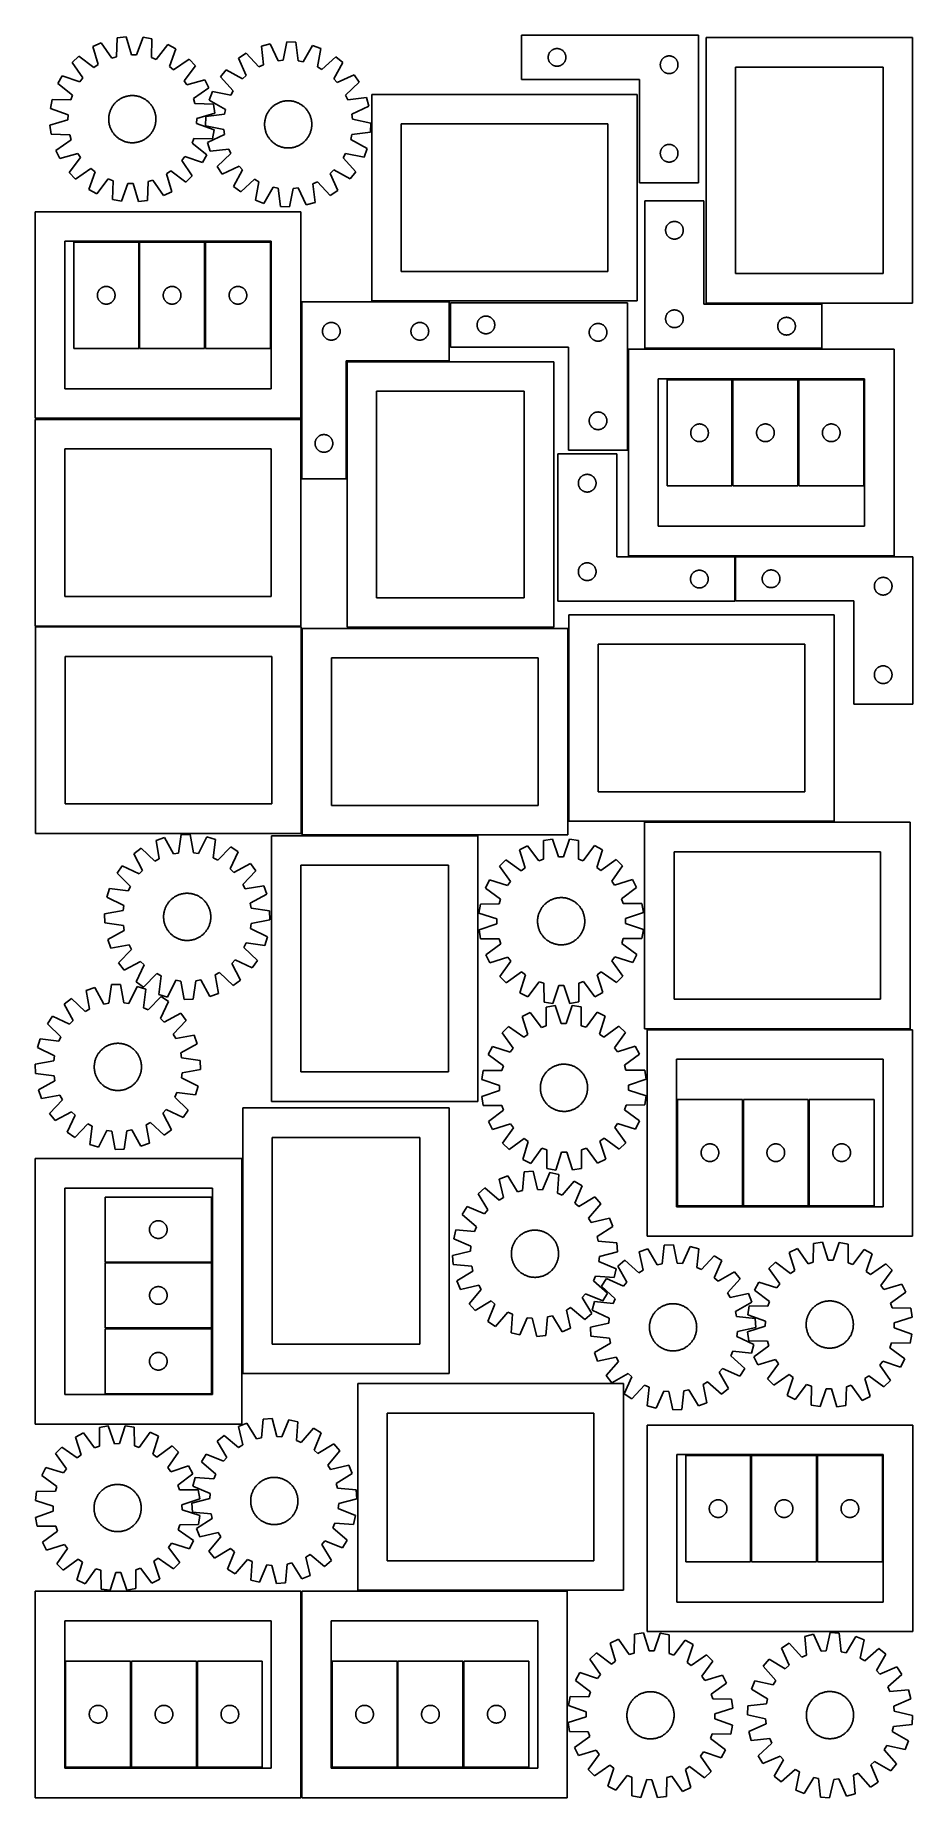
# Model space of a CAD drawing. Header units: millimetres. Extents: x 7 to 1493, y 7 to 2993.
import ezdxf

# ---------------------------------------------------------------- set-up
doc = ezdxf.new("R2010")
doc.units = ezdxf.units.MM
doc.layers.add('CUT', color=7, linetype='CONTINUOUS', true_color=0x000000)

msp = doc.modelspace()

# ---------------------------------------------------------------- linework, layer by layer
at = {"layer": 'CUT'}
for p, q in [((145.349933, 2988.785117), (144.283697, 2957.038655)), ((160.608094, 2990.764776), (145.349933, 2988.785117)), ((169.740494, 2960.341528), (160.608094, 2990.764776)), ((189.135711, 2989.964192), (178.311463, 2960.100997)), ((204.258833, 2987.131928), (189.135711, 2989.964192)), ((203.54296, 2955.375633), (204.258833, 2987.131928)), ((1130.644863, 2993.359411), (830.644863, 2993.359411)), ((830.644863, 2993.359411), (830.644863, 2918.359411)), ((1130.644863, 2743.359411), (1130.644863, 2993.359411)), ((1143.104121, 2989.535889), (1143.104121, 2539.535889)), ((1493.104121, 2989.535889), (1143.104121, 2989.535889)), ((1493.104121, 2539.535889), (1493.104121, 2989.535889)), ((80.52164, 2958.012775), (69.341142, 2947.442675)), ((105.792243, 2938.76774), (80.52164, 2958.012775)), ((117.971163, 2980.731), (104.071537, 2974.133201)), ((104.071537, 2974.133201), (112.867683, 2943.611036)), ((136.057892, 2954.618838), (117.971163, 2980.731)), ((144.283697, 2957.038655), (136.057892, 2954.618838)), ((178.311463, 2960.100997), (169.740494, 2960.341528)), ((231.142814, 2977.555009), (211.620108, 2952.498299)), ((244.650541, 2970.188065), (231.142814, 2977.555009)), ((234.156471, 2940.20725), (244.650541, 2970.188065)), ((363.810764, 2962.810156), (351.022562, 2954.254899)), ((385.513906, 2939.616442), (363.810764, 2962.810156)), ((404.527393, 2978.957624), (389.72137, 2974.772862)), ((389.72137, 2974.772862), (393.298609, 2943.210573)), ((418.001056, 2950.192451), (404.527393, 2978.957624)), ((432.866523, 2982.328016), (426.515395, 2951.205067)), ((448.24105, 2981.732648), (432.866523, 2982.328016)), ((452.166337, 2950.211752), (448.24105, 2981.732648)), ((476.234673, 2976.180808), (460.576871, 2948.543732)), ((490.672738, 2970.86359), (476.234673, 2976.180808)), ((484.665416, 2939.672456), (490.672738, 2970.86359)), ((875.664751, 2956.631592), (875.724364, 2957.401726)), ((875.724364, 2957.401726), (875.823544, 2958.167769)), ((875.823544, 2958.167769), (875.962027, 2958.927692)), ((875.962027, 2958.927692), (876.139447, 2959.679477)), ((876.139447, 2959.679477), (876.355332, 2960.421133)), ((876.355332, 2960.421133), (876.60911, 2961.150692)), ((876.60911, 2961.150692), (876.900109, 2961.866219)), ((876.900109, 2961.866219), (877.227556, 2962.565817)), ((877.227556, 2962.565817), (877.590584, 2963.247632)), ((877.590584, 2963.247632), (877.988229, 2963.909853)), ((877.988229, 2963.909853), (878.419437, 2964.550727)), ((878.419437, 2964.550727), (878.883065, 2965.168553)), ((878.883065, 2965.168553), (879.377884, 2965.761692)), ((879.377884, 2965.761692), (879.90258, 2966.328573)), ((879.90258, 2966.328573), (880.455762, 2966.867691)), ((880.455762, 2966.867691), (881.035965, 2967.377617)), ((881.035965, 2967.377617), (881.641648, 2967.856999)), ((881.641648, 2967.856999), (882.271207, 2968.304566)), ((882.271207, 2968.304566), (882.92297, 2968.71913)), ((882.92297, 2968.71913), (883.595211, 2969.099593)), ((883.595211, 2969.099593), (884.286147, 2969.444945)), ((884.286147, 2969.444945), (884.993944, 2969.75427)), ((884.993944, 2969.75427), (885.716727, 2970.026749)), ((885.716727, 2970.026749), (886.452578, 2970.261659)), ((886.452578, 2970.261659), (887.199546, 2970.458376)), ((887.199546, 2970.458376), (887.955651, 2970.61638)), ((887.955651, 2970.61638), (888.718887, 2970.735251)), ((888.718887, 2970.735251), (889.487231, 2970.814673)), ((889.487231, 2970.814673), (890.258644, 2970.854438)), ((890.258644, 2970.854438), (891.031081, 2970.854438)), ((891.031081, 2970.854438), (891.802494, 2970.814673)), ((891.802494, 2970.814673), (892.570838, 2970.735251)), ((892.570838, 2970.735251), (893.334074, 2970.61638)), ((893.334074, 2970.61638), (894.090179, 2970.458376)), ((894.090179, 2970.458376), (894.837147, 2970.261659)), ((894.837147, 2970.261659), (895.572998, 2970.026749)), ((895.572998, 2970.026749), (896.295781, 2969.75427)), ((896.295781, 2969.75427), (897.003578, 2969.444945)), ((897.003578, 2969.444945), (897.694514, 2969.099593)), ((897.694514, 2969.099593), (898.366755, 2968.71913)), ((898.366755, 2968.71913), (899.018518, 2968.304566)), ((899.018518, 2968.304566), (899.648077, 2967.856999)), ((899.648077, 2967.856999), (900.25376, 2967.377617)), ((900.25376, 2967.377617), (900.833963, 2966.867691)), ((900.833963, 2966.867691), (901.387145, 2966.328573)), ((901.387145, 2966.328573), (901.911841, 2965.761692)), ((901.911841, 2965.761692), (902.40666, 2965.168553)), ((902.40666, 2965.168553), (902.870288, 2964.550727)), ((902.870288, 2964.550727), (903.301496, 2963.909853)), ((903.301496, 2963.909853), (903.699141, 2963.247632)), ((903.699141, 2963.247632), (904.062169, 2962.565817)), ((904.062169, 2962.565817), (904.389616, 2961.866219)), ((904.389616, 2961.866219), (904.680615, 2961.150692)), ((904.680615, 2961.150692), (904.934393, 2960.421133)), ((904.934393, 2960.421133), (905.150278, 2959.679477)), ((905.150278, 2959.679477), (905.327698, 2958.927692)), ((905.327698, 2958.927692), (905.466181, 2958.167769)), ((905.466181, 2958.167769), (905.565361, 2957.401726)), ((905.565361, 2957.401726), (905.624974, 2956.631592)), ((1074.286147, 2956.944945), (1074.993944, 2957.25427)), ((1074.993944, 2957.25427), (1075.716727, 2957.526749)), ((1075.716727, 2957.526749), (1076.452578, 2957.761659)), ((1076.452578, 2957.761659), (1077.199546, 2957.958376)), ((1077.199546, 2957.958376), (1077.955651, 2958.11638)), ((1077.955651, 2958.11638), (1078.718887, 2958.235251)), ((1078.718887, 2958.235251), (1079.487231, 2958.314673)), ((1079.487231, 2958.314673), (1080.258644, 2958.354438)), ((1080.258644, 2958.354438), (1081.031081, 2958.354438)), ((1081.031081, 2958.354438), (1081.802494, 2958.314673)), ((1081.802494, 2958.314673), (1082.570838, 2958.235251)), ((1082.570838, 2958.235251), (1083.334074, 2958.11638)), ((1083.334074, 2958.11638), (1084.090179, 2957.958376)), ((1084.090179, 2957.958376), (1084.837147, 2957.761659)), ((1084.837147, 2957.761659), (1085.572998, 2957.526749)), ((1085.572998, 2957.526749), (1086.295781, 2957.25427)), ((1086.295781, 2957.25427), (1087.003578, 2956.944945)), ((69.341142, 2947.442675), (87.138641, 2921.132529)), ((112.867683, 2943.611036), (105.792243, 2938.76774)), ((211.620108, 2952.498299), (203.54296, 2955.375633)), ((240.94915, 2934.974767), (234.156471, 2940.20725)), ((267.259295, 2952.772267), (240.94915, 2934.974767)), ((258.584361, 2916.321166), (277.829395, 2941.591769)), ((277.829395, 2941.591769), (267.259295, 2952.772267)), ((330.076791, 2934.870872), (320.558208, 2922.782567)), ((357.884958, 2919.518979), (330.076791, 2934.870872)), ((351.022562, 2954.254899), (364.178002, 2925.342806)), ((393.298609, 2943.210573), (385.513906, 2939.616442)), ((426.515395, 2951.205067), (418.001056, 2950.192451)), ((460.576871, 2948.543732), (452.166337, 2950.211752)), ((492.148862, 2935.487076), (484.665416, 2939.672456)), ((515.580642, 2956.932972), (492.148862, 2935.487076)), ((512.317054, 2919.606222), (527.668947, 2947.414388)), ((527.668947, 2947.414388), (515.580642, 2956.932972)), ((875.644863, 2955.859411), (875.664751, 2956.631592)), ((875.664751, 2955.087229), (875.644863, 2955.859411)), ((875.724364, 2954.317096), (875.664751, 2955.087229)), ((875.823544, 2953.551052), (875.724364, 2954.317096)), ((875.962027, 2952.79113), (875.823544, 2953.551052)), ((876.139447, 2952.039344), (875.962027, 2952.79113)), ((876.355332, 2951.297688), (876.139447, 2952.039344)), ((876.60911, 2950.568129), (876.355332, 2951.297688)), ((876.900109, 2949.852602), (876.60911, 2950.568129)), ((877.227556, 2949.153004), (876.900109, 2949.852602)), ((877.590584, 2948.47119), (877.227556, 2949.153004)), ((877.988229, 2947.808968), (877.590584, 2948.47119)), ((878.419437, 2947.168094), (877.988229, 2947.808968)), ((878.883065, 2946.550268), (878.419437, 2947.168094)), ((879.377884, 2945.957129), (878.883065, 2946.550268)), ((879.90258, 2945.390248), (879.377884, 2945.957129)), ((880.455762, 2944.85113), (879.90258, 2945.390248)), ((881.035965, 2944.341204), (880.455762, 2944.85113)), ((881.641648, 2943.861822), (881.035965, 2944.341204)), ((882.271207, 2943.414255), (881.641648, 2943.861822)), ((882.92297, 2942.999691), (882.271207, 2943.414255)), ((883.595211, 2942.619229), (882.92297, 2942.999691)), ((884.286147, 2942.273877), (883.595211, 2942.619229)), ((884.993944, 2941.964551), (884.286147, 2942.273877)), ((885.716727, 2941.692072), (884.993944, 2941.964551)), ((886.452578, 2941.457162), (885.716727, 2941.692072)), ((887.199546, 2941.260445), (886.452578, 2941.457162)), ((887.955651, 2941.102441), (887.199546, 2941.260445)), ((888.718887, 2940.98357), (887.955651, 2941.102441)), ((889.487231, 2940.904148), (888.718887, 2940.98357)), ((890.258644, 2940.864384), (889.487231, 2940.904148)), ((891.031081, 2940.864384), (890.258644, 2940.864384)), ((891.802494, 2940.904148), (891.031081, 2940.864384)), ((892.570838, 2940.98357), (891.802494, 2940.904148)), ((893.334074, 2941.102441), (892.570838, 2940.98357)), ((894.090179, 2941.260445), (893.334074, 2941.102441)), ((894.837147, 2941.457162), (894.090179, 2941.260445)), ((895.572998, 2941.692072), (894.837147, 2941.457162)), ((896.295781, 2941.964551), (895.572998, 2941.692072)), ((897.003578, 2942.273877), (896.295781, 2941.964551)), ((897.694514, 2942.619229), (897.003578, 2942.273877)), ((898.366755, 2942.999691), (897.694514, 2942.619229)), ((899.018518, 2943.414255), (898.366755, 2942.999691)), ((899.648077, 2943.861822), (899.018518, 2943.414255)), ((900.25376, 2944.341204), (899.648077, 2943.861822)), ((900.833963, 2944.85113), (900.25376, 2944.341204)), ((901.387145, 2945.390248), (900.833963, 2944.85113)), ((901.911841, 2945.957129), (901.387145, 2945.390248)), ((902.40666, 2946.550268), (901.911841, 2945.957129)), ((902.870288, 2947.168094), (902.40666, 2946.550268)), ((903.301496, 2947.808968), (902.870288, 2947.168094)), ((903.699141, 2948.47119), (903.301496, 2947.808968)), ((904.062169, 2949.153004), (903.699141, 2948.47119)), ((904.389616, 2949.852602), (904.062169, 2949.153004)), ((904.680615, 2950.568129), (904.389616, 2949.852602)), ((904.934393, 2951.297688), (904.680615, 2950.568129)), ((905.150278, 2952.039344), (904.934393, 2951.297688)), ((905.327698, 2952.79113), (905.150278, 2952.039344)), ((905.466181, 2953.551052), (905.327698, 2952.79113)), ((905.565361, 2954.317096), (905.466181, 2953.551052)), ((905.624974, 2955.087229), (905.565361, 2954.317096)), ((905.624974, 2956.631592), (905.644863, 2955.859411)), ((905.644863, 2955.859411), (905.624974, 2955.087229)), ((1065.644863, 2943.359411), (1065.664751, 2944.131592)), ((1065.664751, 2942.587229), (1065.644863, 2943.359411)), ((1065.664751, 2944.131592), (1065.724364, 2944.901726)), ((1065.724364, 2941.817096), (1065.664751, 2942.587229)), ((1065.724364, 2944.901726), (1065.823544, 2945.667769)), ((1065.823544, 2941.051052), (1065.724364, 2941.817096)), ((1065.823544, 2945.667769), (1065.962027, 2946.427692)), ((1065.962027, 2940.29113), (1065.823544, 2941.051052)), ((1065.962027, 2946.427692), (1066.139447, 2947.179477)), ((1066.139447, 2939.539344), (1065.962027, 2940.29113)), ((1066.139447, 2947.179477), (1066.355332, 2947.921133)), ((1066.355332, 2938.797688), (1066.139447, 2939.539344)), ((1066.355332, 2947.921133), (1066.60911, 2948.650692)), ((1066.60911, 2938.068129), (1066.355332, 2938.797688)), ((1066.60911, 2948.650692), (1066.900109, 2949.366219)), ((1066.900109, 2937.352602), (1066.60911, 2938.068129)), ((1066.900109, 2949.366219), (1067.227556, 2950.065817)), ((1067.227556, 2936.653004), (1066.900109, 2937.352602)), ((1067.227556, 2950.065817), (1067.590584, 2950.747632)), ((1067.590584, 2935.97119), (1067.227556, 2936.653004)), ((1067.590584, 2950.747632), (1067.988229, 2951.409853)), ((1067.988229, 2935.308968), (1067.590584, 2935.97119)), ((1067.988229, 2951.409853), (1068.419437, 2952.050727)), ((1068.419437, 2934.668094), (1067.988229, 2935.308968)), ((1068.419437, 2952.050727), (1068.883065, 2952.668553)), ((1068.883065, 2934.050268), (1068.419437, 2934.668094)), ((1068.883065, 2952.668553), (1069.377884, 2953.261692)), ((1069.377884, 2933.457129), (1068.883065, 2934.050268)), ((1069.377884, 2953.261692), (1069.90258, 2953.828573)), ((1069.90258, 2932.890248), (1069.377884, 2933.457129)), ((1069.90258, 2953.828573), (1070.455762, 2954.367691)), ((1070.455762, 2932.35113), (1069.90258, 2932.890248)), ((1070.455762, 2954.367691), (1071.035965, 2954.877617)), ((1071.035965, 2931.841204), (1070.455762, 2932.35113)), ((1071.035965, 2954.877617), (1071.641648, 2955.356999)), ((1071.641648, 2931.361822), (1071.035965, 2931.841204)), ((1071.641648, 2955.356999), (1072.271207, 2955.804566)), ((1072.271207, 2930.914255), (1071.641648, 2931.361822)), ((1072.271207, 2955.804566), (1072.92297, 2956.21913)), ((1072.92297, 2930.499691), (1072.271207, 2930.914255)), ((1072.92297, 2956.21913), (1073.595211, 2956.599593)), ((1073.595211, 2930.119229), (1072.92297, 2930.499691)), ((1073.595211, 2956.599593), (1074.286147, 2956.944945)), ((1074.286147, 2929.773877), (1073.595211, 2930.119229)), ((1074.993944, 2929.464551), (1074.286147, 2929.773877)), ((1075.716727, 2929.192072), (1074.993944, 2929.464551)), ((1076.452578, 2928.957162), (1075.716727, 2929.192072)), ((1077.199546, 2928.760445), (1076.452578, 2928.957162)), ((1077.955651, 2928.602441), (1077.199546, 2928.760445)), ((1078.718887, 2928.48357), (1077.955651, 2928.602441)), ((1079.487231, 2928.404148), (1078.718887, 2928.48357)), ((1080.258644, 2928.364384), (1079.487231, 2928.404148)), ((1081.031081, 2928.364384), (1080.258644, 2928.364384)), ((1081.802494, 2928.404148), (1081.031081, 2928.364384)), ((1082.570838, 2928.48357), (1081.802494, 2928.404148)), ((1083.334074, 2928.602441), (1082.570838, 2928.48357)), ((1084.090179, 2928.760445), (1083.334074, 2928.602441)), ((1084.837147, 2928.957162), (1084.090179, 2928.760445)), ((1085.572998, 2929.192072), (1084.837147, 2928.957162)), ((1086.295781, 2929.464551), (1085.572998, 2929.192072)), ((1087.003578, 2929.773877), (1086.295781, 2929.464551)), ((1087.003578, 2956.944945), (1087.694514, 2956.599593)), ((1087.694514, 2930.119229), (1087.003578, 2929.773877)), ((1087.694514, 2956.599593), (1088.366755, 2956.21913)), ((1088.366755, 2930.499691), (1087.694514, 2930.119229)), ((1088.366755, 2956.21913), (1089.018518, 2955.804566)), ((1089.018518, 2930.914255), (1088.366755, 2930.499691)), ((1089.018518, 2955.804566), (1089.648077, 2955.356999)), ((1089.648077, 2931.361822), (1089.018518, 2930.914255)), ((1089.648077, 2955.356999), (1090.25376, 2954.877617)), ((1090.25376, 2931.841204), (1089.648077, 2931.361822)), ((1090.25376, 2954.877617), (1090.833963, 2954.367691)), ((1090.833963, 2932.35113), (1090.25376, 2931.841204)), ((1090.833963, 2954.367691), (1091.387145, 2953.828573)), ((1091.387145, 2932.890248), (1090.833963, 2932.35113)), ((1091.387145, 2953.828573), (1091.911841, 2953.261692)), ((1091.911841, 2933.457129), (1091.387145, 2932.890248)), ((1091.911841, 2953.261692), (1092.40666, 2952.668553)), ((1092.40666, 2934.050268), (1091.911841, 2933.457129)), ((1092.40666, 2952.668553), (1092.870288, 2952.050727)), ((1092.870288, 2934.668094), (1092.40666, 2934.050268)), ((1092.870288, 2952.050727), (1093.301496, 2951.409853)), ((1093.301496, 2935.308968), (1092.870288, 2934.668094)), ((1093.301496, 2951.409853), (1093.699141, 2950.747632)), ((1093.699141, 2935.97119), (1093.301496, 2935.308968)), ((1093.699141, 2950.747632), (1094.062169, 2950.065817)), ((1094.062169, 2936.653004), (1093.699141, 2935.97119)), ((1094.062169, 2950.065817), (1094.389616, 2949.366219)), ((1094.389616, 2937.352602), (1094.062169, 2936.653004)), ((1094.389616, 2949.366219), (1094.680615, 2948.650692)), ((1094.680615, 2938.068129), (1094.389616, 2937.352602)), ((1094.680615, 2948.650692), (1094.934393, 2947.921133)), ((1094.934393, 2938.797688), (1094.680615, 2938.068129)), ((1094.934393, 2947.921133), (1095.150278, 2947.179477)), ((1095.150278, 2939.539344), (1094.934393, 2938.797688)), ((1095.150278, 2947.179477), (1095.327698, 2946.427692)), ((1095.327698, 2940.29113), (1095.150278, 2939.539344)), ((1095.327698, 2946.427692), (1095.466181, 2945.667769)), ((1095.466181, 2941.051052), (1095.327698, 2940.29113)), ((1095.466181, 2945.667769), (1095.565361, 2944.901726)), ((1095.565361, 2941.817096), (1095.466181, 2941.051052)), ((1095.565361, 2944.901726), (1095.624974, 2944.131592)), ((1095.624974, 2942.587229), (1095.565361, 2941.817096)), ((1095.624974, 2944.131592), (1095.644863, 2943.359411)), ((1095.644863, 2943.359411), (1095.624974, 2942.587229)), ((1193.104121, 2939.535889), (1193.104121, 2589.535889)), ((1443.104121, 2939.535889), (1193.104121, 2939.535889)), ((1443.104121, 2589.535889), (1443.104121, 2939.535889)), ((51.925344, 2924.83392), (44.558399, 2911.326194)), ((44.558399, 2911.326194), (69.615109, 2891.803488)), ((81.906158, 2914.33985), (51.925344, 2924.83392)), ((87.138641, 2921.132529), (81.906158, 2914.33985)), ((263.427656, 2909.245725), (258.584361, 2916.321166)), ((293.949821, 2918.041871), (263.427656, 2909.245725)), ((274.435459, 2886.055516), (300.54762, 2904.142245)), ((300.54762, 2904.142245), (293.949821, 2918.041871)), ((306.62759, 2897.874662), (301.310371, 2883.436597)), ((337.818724, 2891.86734), (306.62759, 2897.874662)), ((320.558208, 2922.782567), (342.004103, 2899.350787)), ((342.004103, 2899.350787), (337.818724, 2891.86734)), ((364.178002, 2925.342806), (357.884958, 2919.518979)), ((518.140881, 2913.313177), (512.317054, 2919.606222)), ((547.052974, 2926.468617), (518.140881, 2913.313177)), ((532.414518, 2891.977273), (555.608232, 2913.680415)), ((555.608232, 2913.680415), (547.052974, 2926.468617)), ((830.644863, 2918.359411), (1030.644863, 2918.359411)), ((1030.644863, 2918.359411), (1030.644863, 2743.359411)), ((34.98148, 2884.442212), (32.149216, 2869.31909)), ((32.149216, 2869.31909), (62.012411, 2858.494843)), ((66.737775, 2883.72634), (34.98148, 2884.442212)), ((69.615109, 2891.803488), (66.737775, 2883.72634)), ((134.079, 2866.621659), (134.583228, 2867.772642)), ((134.583228, 2867.772642), (135.12336, 2868.907218)), ((135.12336, 2868.907218), (135.698864, 2870.024269)), ((135.698864, 2870.024269), (136.309171, 2871.122691)), ((136.309171, 2871.122691), (136.95368, 2872.201401)), ((136.95368, 2872.201401), (137.631753, 2873.259335)), ((137.631753, 2873.259335), (138.342723, 2874.295448)), ((138.342723, 2874.295448), (139.085886, 2875.308717)), ((139.085886, 2875.308717), (139.860511, 2876.298143)), ((139.860511, 2876.298143), (140.665832, 2877.262749)), ((140.665832, 2877.262749), (141.501054, 2878.201583)), ((141.501054, 2878.201583), (142.365354, 2879.11372)), ((142.365354, 2879.11372), (143.257879, 2879.998257)), ((143.257879, 2879.998257), (144.177746, 2880.854324)), ((144.177746, 2880.854324), (145.12405, 2881.681074)), ((145.12405, 2881.681074), (146.095856, 2882.477693)), ((146.095856, 2882.477693), (147.092204, 2883.243393)), ((147.092204, 2883.243393), (148.112112, 2883.977419)), ((148.112112, 2883.977419), (149.154573, 2884.679047)), ((149.154573, 2884.679047), (150.218559, 2885.347584)), ((150.218559, 2885.347584), (151.303018, 2885.98237)), ((151.303018, 2885.98237), (152.406882, 2886.58278)), ((152.406882, 2886.58278), (153.52906, 2887.148221)), ((153.52906, 2887.148221), (154.668446, 2887.678133)), ((154.668446, 2887.678133), (155.823914, 2888.171996)), ((155.823914, 2888.171996), (156.994325, 2888.62932)), ((156.994325, 2888.62932), (158.178523, 2889.049656)), ((158.178523, 2889.049656), (159.375339, 2889.432587)), ((159.375339, 2889.432587), (160.583594, 2889.777737)), ((160.583594, 2889.777737), (161.802093, 2890.084764)), ((161.802093, 2890.084764), (163.029636, 2890.353365)), ((163.029636, 2890.353365), (164.265009, 2890.583276)), ((164.265009, 2890.583276), (165.506995, 2890.77427)), ((165.506995, 2890.77427), (166.754367, 2890.926157)), ((166.754367, 2890.926157), (168.005894, 2891.038789)), ((168.005894, 2891.038789), (169.260342, 2891.112054)), ((169.260342, 2891.112054), (170.516472, 2891.145879)), ((170.516472, 2891.145879), (171.773045, 2891.140232)), ((171.773045, 2891.140232), (173.02882, 2891.095117)), ((173.02882, 2891.095117), (174.282559, 2891.01058)), ((174.282559, 2891.01058), (175.533023, 2890.886704)), ((175.533023, 2890.886704), (176.77898, 2890.723611)), ((176.77898, 2890.723611), (178.019198, 2890.521462)), ((178.019198, 2890.521462), (179.252456, 2890.280457)), ((179.252456, 2890.280457), (180.477534, 2890.000832)), ((180.477534, 2890.000832), (181.693225, 2889.682866)), ((181.693225, 2889.682866), (182.898328, 2889.32687)), ((182.898328, 2889.32687), (184.091654, 2888.933197)), ((184.091654, 2888.933197), (185.272027, 2888.502235)), ((185.272027, 2888.502235), (186.438279, 2888.034409)), ((186.438279, 2888.034409), (187.589262, 2887.530181)), ((187.589262, 2887.530181), (188.723839, 2886.990048)), ((188.723839, 2886.990048), (189.840889, 2886.414544)), ((189.840889, 2886.414544), (190.939312, 2885.804237)), ((190.939312, 2885.804237), (192.018022, 2885.159729)), ((192.018022, 2885.159729), (193.075955, 2884.481655)), ((193.075955, 2884.481655), (194.112068, 2883.770686)), ((194.112068, 2883.770686), (195.125337, 2883.027522)), ((195.125337, 2883.027522), (196.114763, 2882.252898)), ((196.114763, 2882.252898), (197.079369, 2881.447577)), ((197.079369, 2881.447577), (198.018204, 2880.612354)), ((198.018204, 2880.612354), (198.93034, 2879.748054)), ((198.93034, 2879.748054), (199.814878, 2878.85553)), ((199.814878, 2878.85553), (200.670944, 2877.935662)), ((200.670944, 2877.935662), (201.497695, 2876.989358)), ((201.497695, 2876.989358), (202.294313, 2876.017553)), ((202.294313, 2876.017553), (203.060013, 2875.021204)), ((203.060013, 2875.021204), (203.794039, 2874.001296)), ((203.794039, 2874.001296), (204.495667, 2872.958835)), ((204.495667, 2872.958835), (205.164204, 2871.89485)), ((205.164204, 2871.89485), (205.798991, 2870.81039)), ((205.798991, 2870.81039), (206.399401, 2869.706526)), ((206.399401, 2869.706526), (206.964841, 2868.584348)), ((206.964841, 2868.584348), (207.494754, 2867.444963)), ((207.494754, 2867.444963), (207.988616, 2866.289494)), ((276.855275, 2877.829712), (274.435459, 2886.055516)), ((308.601738, 2876.763476), (276.855275, 2877.829712)), ((301.310371, 2883.436597), (328.947448, 2867.778796)), ((310.581397, 2861.505314), (308.601738, 2876.763476)), ((328.947448, 2867.778796), (327.279427, 2859.368262)), ((403.524582, 2866.844975), (404.309699, 2867.826096)), ((404.309699, 2867.826096), (405.125246, 2868.782072)), ((405.125246, 2868.782072), (405.970418, 2869.711959)), ((405.970418, 2869.711959), (406.844382, 2870.61484)), ((406.844382, 2870.61484), (407.746275, 2871.489824)), ((407.746275, 2871.489824), (408.675207, 2872.336046)), ((408.675207, 2872.336046), (409.630261, 2873.152673)), ((409.630261, 2873.152673), (410.610494, 2873.938898)), ((410.610494, 2873.938898), (411.61494, 2874.693944)), ((411.61494, 2874.693944), (412.642606, 2875.417068)), ((412.642606, 2875.417068), (413.69248, 2876.107556)), ((413.69248, 2876.107556), (414.763524, 2876.764725)), ((414.763524, 2876.764725), (415.854682, 2877.387927)), ((415.854682, 2877.387927), (416.964876, 2877.976548)), ((416.964876, 2877.976548), (418.093012, 2878.530007)), ((418.093012, 2878.530007), (419.237976, 2879.047757)), ((419.237976, 2879.047757), (420.398637, 2879.529287)), ((420.398637, 2879.529287), (421.573852, 2879.974122)), ((421.573852, 2879.974122), (422.762458, 2880.381824)), ((422.762458, 2880.381824), (423.963285, 2880.751989)), ((423.963285, 2880.751989), (425.175146, 2881.084253)), ((425.175146, 2881.084253), (426.396846, 2881.378287)), ((426.396846, 2881.378287), (427.627179, 2881.633802)), ((427.627179, 2881.633802), (428.864931, 2881.850544)), ((428.864931, 2881.850544), (430.10888, 2882.028302)), ((430.10888, 2882.028302), (431.357799, 2882.166898)), ((431.357799, 2882.166898), (432.610454, 2882.266196)), ((432.610454, 2882.266196), (433.865611, 2882.326098)), ((433.865611, 2882.326098), (435.12203, 2882.346546)), ((435.12203, 2882.346546), (436.378472, 2882.327518)), ((436.378472, 2882.327518), (437.633695, 2882.269034)), ((437.633695, 2882.269034), (438.886462, 2882.171151)), ((438.886462, 2882.171151), (440.135537, 2882.033966)), ((440.135537, 2882.033966), (441.379686, 2881.857614)), ((441.379686, 2881.857614), (442.617682, 2881.64227)), ((442.617682, 2881.64227), (443.848303, 2881.388146)), ((443.848303, 2881.388146), (445.070334, 2881.095492)), ((445.070334, 2881.095492), (446.28257, 2880.764598)), ((446.28257, 2880.764598), (447.483814, 2880.39579)), ((447.483814, 2880.39579), (448.672881, 2879.989431)), ((448.672881, 2879.989431), (449.848597, 2879.545924)), ((449.848597, 2879.545924), (451.009802, 2879.065706)), ((451.009802, 2879.065706), (452.15535, 2878.54925)), ((452.15535, 2878.54925), (453.28411, 2877.997066)), ((453.28411, 2877.997066), (454.394969, 2877.4097)), ((454.394969, 2877.4097), (455.48683, 2876.787731)), ((455.48683, 2876.787731), (456.558616, 2876.131772)), ((456.558616, 2876.131772), (457.609269, 2875.442471)), ((457.609269, 2875.442471), (458.637752, 2874.720509)), ((458.637752, 2874.720509), (459.64305, 2873.966598)), ((459.64305, 2873.966598), (460.624172, 2873.181481)), ((460.624172, 2873.181481), (461.580147, 2872.365934)), ((461.580147, 2872.365934), (462.510035, 2871.520761)), ((462.510035, 2871.520761), (463.412916, 2870.646797)), ((463.412916, 2870.646797), (464.287899, 2869.744905)), ((464.287899, 2869.744905), (465.134122, 2868.815973)), ((465.134122, 2868.815973), (465.950748, 2867.860919)), ((465.950748, 2867.860919), (466.736973, 2866.880686)), ((536.008648, 2884.192571), (532.414518, 2891.977273)), ((567.570938, 2887.769809), (536.008648, 2884.192571)), ((542.990527, 2859.490124), (571.755699, 2872.963786)), ((571.755699, 2872.963786), (567.570938, 2887.769809)), ((1026.639595, 2893.222468), (576.639595, 2893.222468)), ((576.639595, 2893.222468), (576.639595, 2543.222468)), ((1026.639595, 2543.222468), (1026.639595, 2893.222468)), ((61.77188, 2849.923874), (31.348632, 2840.791474)), ((31.348632, 2840.791474), (33.328291, 2825.533312)), ((62.012411, 2858.494843), (61.77188, 2849.923874)), ((130.967529, 2850.699852), (130.973177, 2851.956424)), ((131.001355, 2849.443722), (130.967529, 2850.699852)), ((130.973177, 2851.956424), (131.018291, 2853.2122)), ((131.074619, 2848.189274), (131.001355, 2849.443722)), ((131.018291, 2853.2122), (131.102828, 2854.465938)), ((131.187251, 2846.937747), (131.074619, 2848.189274)), ((131.102828, 2854.465938), (131.226704, 2855.716403)), ((131.339139, 2845.690375), (131.187251, 2846.937747)), ((131.226704, 2855.716403), (131.389797, 2856.962359)), ((131.530132, 2844.448389), (131.339139, 2845.690375)), ((131.389797, 2856.962359), (131.591946, 2858.202578)), ((131.760043, 2843.213015), (131.530132, 2844.448389)), ((131.591946, 2858.202578), (131.832952, 2859.435835)), ((132.028645, 2841.985473), (131.760043, 2843.213015)), ((131.832952, 2859.435835), (132.112576, 2860.660914)), ((132.335672, 2840.766973), (132.028645, 2841.985473)), ((132.112576, 2860.660914), (132.430543, 2861.876604)), ((132.680821, 2839.558719), (132.335672, 2840.766973)), ((132.430543, 2861.876604), (132.786538, 2863.081708)), ((133.063753, 2838.361902), (132.680821, 2839.558719)), ((132.786538, 2863.081708), (133.180212, 2864.275034)), ((133.484088, 2837.177704), (133.063753, 2838.361902)), ((133.180212, 2864.275034), (133.611174, 2865.455406)), ((133.611174, 2865.455406), (134.079, 2866.621659)), ((207.988616, 2866.289494), (208.445941, 2865.119084)), ((208.749817, 2838.021754), (208.318855, 2836.841382)), ((208.445941, 2865.119084), (208.866276, 2863.934886)), ((209.14349, 2839.21508), (208.749817, 2838.021754)), ((208.866276, 2863.934886), (209.249207, 2862.738069)), ((209.499486, 2840.420184), (209.14349, 2839.21508)), ((209.249207, 2862.738069), (209.594357, 2861.529815)), ((209.817453, 2841.635874), (209.499486, 2840.420184)), ((209.594357, 2861.529815), (209.901384, 2860.311315)), ((210.097077, 2842.860953), (209.817453, 2841.635874)), ((209.901384, 2860.311315), (210.169986, 2859.083773)), ((210.338082, 2844.09421), (210.097077, 2842.860953)), ((210.169986, 2859.083773), (210.399897, 2857.848399)), ((210.540231, 2845.334429), (210.338082, 2844.09421)), ((210.399897, 2857.848399), (210.59089, 2856.606414)), ((210.703325, 2846.580385), (210.540231, 2845.334429)), ((210.59089, 2856.606414), (210.742778, 2855.359041)), ((210.827201, 2847.83085), (210.703325, 2846.580385)), ((210.742778, 2855.359041), (210.855409, 2854.107514)), ((210.911738, 2849.084588), (210.827201, 2847.83085)), ((210.855409, 2854.107514), (210.928674, 2852.853066)), ((210.956852, 2850.340364), (210.911738, 2849.084588)), ((210.928674, 2852.853066), (210.962499, 2851.596936)), ((210.962499, 2851.596936), (210.956852, 2850.340364)), ((279.917617, 2843.801945), (280.158149, 2852.372914)), ((309.780812, 2832.977698), (279.917617, 2843.801945)), ((280.158149, 2852.372914), (310.581397, 2861.505314)), ((295.758532, 2855.442975), (295.163164, 2840.068448)), ((295.163164, 2840.068448), (326.286112, 2833.71732)), ((327.279427, 2859.368262), (295.758532, 2855.442975)), ((395.144634, 2842.323955), (395.163662, 2843.580396)), ((395.165081, 2841.067536), (395.144634, 2842.323955)), ((395.163662, 2843.580396), (395.222146, 2844.83562)), ((395.224984, 2839.812379), (395.165081, 2841.067536)), ((395.222146, 2844.83562), (395.320029, 2846.088387)), ((395.324282, 2838.559723), (395.224984, 2839.812379)), ((395.320029, 2846.088387), (395.457214, 2847.337462)), ((395.462878, 2837.310805), (395.324282, 2838.559723)), ((395.457214, 2847.337462), (395.633565, 2848.581611)), ((395.633565, 2848.581611), (395.848909, 2849.819607)), ((395.848909, 2849.819607), (396.103034, 2851.050227)), ((396.103034, 2851.050227), (396.395688, 2852.272259)), ((396.395688, 2852.272259), (396.726582, 2853.484495)), ((396.726582, 2853.484495), (397.09539, 2854.685739)), ((397.09539, 2854.685739), (397.501748, 2855.874805)), ((397.501748, 2855.874805), (397.945255, 2857.050521)), ((397.945255, 2857.050521), (398.425474, 2858.211726)), ((398.425474, 2858.211726), (398.94193, 2859.357274)), ((398.94193, 2859.357274), (399.494113, 2860.486035)), ((399.494113, 2860.486035), (400.08148, 2861.596894)), ((400.08148, 2861.596894), (400.703449, 2862.688755)), ((400.703449, 2862.688755), (401.359408, 2863.760541)), ((401.359408, 2863.760541), (402.048708, 2864.811194)), ((402.048708, 2864.811194), (402.770671, 2865.839677)), ((402.770671, 2865.839677), (403.524582, 2866.844975)), ((466.736973, 2866.880686), (467.49202, 2865.87624)), ((467.49202, 2865.87624), (468.215144, 2864.848573)), ((468.215144, 2864.848573), (468.905631, 2863.7987)), ((468.905631, 2863.7987), (469.5628, 2862.727656)), ((469.5628, 2862.727656), (470.186003, 2861.636498)), ((470.186003, 2861.636498), (470.774624, 2860.526303)), ((470.774624, 2860.526303), (471.328082, 2859.398168)), ((471.328082, 2859.398168), (471.845832, 2858.253204)), ((471.845832, 2858.253204), (472.327362, 2857.092542)), ((472.327362, 2857.092542), (472.772198, 2855.917328)), ((472.772198, 2855.917328), (473.179899, 2854.728721)), ((473.179899, 2854.728721), (473.550064, 2853.527894)), ((473.550064, 2853.527894), (473.882328, 2852.316033)), ((473.882328, 2852.316033), (474.176362, 2851.094333)), ((474.176362, 2851.094333), (474.431877, 2849.864)), ((474.431877, 2849.864), (474.64862, 2848.626249)), ((474.64862, 2848.626249), (474.826377, 2847.3823)), ((474.826377, 2847.3823), (474.964973, 2846.133381)), ((474.969226, 2838.604717), (474.832041, 2837.355643)), ((474.964973, 2846.133381), (475.064271, 2844.880725)), ((475.067109, 2839.857484), (474.969226, 2838.604717)), ((475.064271, 2844.880725), (475.124174, 2843.625568)), ((475.125593, 2841.112708), (475.067109, 2839.857484)), ((475.124174, 2843.625568), (475.144621, 2842.369149)), ((475.144621, 2842.369149), (475.125593, 2841.112708)), ((544.003143, 2850.975784), (542.990527, 2859.490124)), ((575.126091, 2844.624657), (544.003143, 2850.975784)), ((574.530723, 2829.25013), (575.126091, 2844.624657)), ((976.639595, 2843.222468), (626.639595, 2843.222468)), ((626.639595, 2843.222468), (626.639595, 2593.222468)), ((976.639595, 2593.222468), (976.639595, 2843.222468)), ((33.328291, 2825.533312), (65.074754, 2824.467076)), ((67.49457, 2816.241272), (41.382409, 2798.154543)), ((65.074754, 2824.467076), (67.49457, 2816.241272)), ((133.941413, 2836.007294), (133.484088, 2837.177704)), ((134.435275, 2834.851825), (133.941413, 2836.007294)), ((134.965188, 2833.71244), (134.435275, 2834.851825)), ((135.530628, 2832.590262), (134.965188, 2833.71244)), ((136.131038, 2831.486398), (135.530628, 2832.590262)), ((136.765825, 2830.401938), (136.131038, 2831.486398)), ((137.434362, 2829.337953), (136.765825, 2830.401938)), ((138.13599, 2828.295492), (137.434362, 2829.337953)), ((138.870016, 2827.275584), (138.13599, 2828.295492)), ((139.635716, 2826.279235), (138.870016, 2827.275584)), ((140.432334, 2825.30743), (139.635716, 2826.279235)), ((141.259084, 2824.361126), (140.432334, 2825.30743)), ((142.115151, 2823.441258), (141.259084, 2824.361126)), ((142.999689, 2822.548734), (142.115151, 2823.441258)), ((143.911825, 2821.684434), (142.999689, 2822.548734)), ((144.850659, 2820.849211), (143.911825, 2821.684434)), ((145.815266, 2820.043891), (144.850659, 2820.849211)), ((146.804692, 2819.269266), (145.815266, 2820.043891)), ((147.817961, 2818.526102), (146.804692, 2819.269266)), ((148.854073, 2817.815133), (147.817961, 2818.526102)), ((149.912007, 2817.137059), (148.854073, 2817.815133)), ((150.990717, 2816.492551), (149.912007, 2817.137059)), ((152.08914, 2815.882244), (150.990717, 2816.492551)), ((153.20619, 2815.30674), (152.08914, 2815.882244)), ((154.340767, 2814.766608), (153.20619, 2815.30674)), ((155.491749, 2814.262379), (154.340767, 2814.766608)), ((156.658002, 2813.794553), (155.491749, 2814.262379)), ((157.838374, 2813.363591), (156.658002, 2813.794553)), ((159.031701, 2812.969918), (157.838374, 2813.363591)), ((160.236804, 2812.613922), (159.031701, 2812.969918)), ((161.452495, 2812.295956), (160.236804, 2812.613922)), ((162.677573, 2812.016331), (161.452495, 2812.295956)), ((163.91083, 2811.775326), (162.677573, 2812.016331)), ((165.151049, 2811.573177), (163.91083, 2811.775326)), ((166.397006, 2811.410084), (165.151049, 2811.573177)), ((167.64747, 2811.286208), (166.397006, 2811.410084)), ((168.901209, 2811.201671), (167.64747, 2811.286208)), ((170.156984, 2811.156556), (168.901209, 2811.201671)), ((171.413557, 2811.150909), (170.156984, 2811.156556)), ((172.669687, 2811.184734), (171.413557, 2811.150909)), ((173.924134, 2811.257999), (172.669687, 2811.184734)), ((175.175662, 2811.370631), (173.924134, 2811.257999)), ((176.423034, 2811.522518), (175.175662, 2811.370631)), ((177.66502, 2811.713512), (176.423034, 2811.522518)), ((178.900393, 2811.943423), (177.66502, 2811.713512)), ((180.127935, 2812.212024), (178.900393, 2811.943423)), ((181.346435, 2812.519051), (180.127935, 2812.212024)), ((182.554689, 2812.864201), (181.346435, 2812.519051)), ((183.751506, 2813.247132), (182.554689, 2812.864201)), ((184.935704, 2813.667468), (183.751506, 2813.247132)), ((186.106115, 2814.124792), (184.935704, 2813.667468)), ((187.261583, 2814.618655), (186.106115, 2814.124792)), ((188.400968, 2815.148568), (187.261583, 2814.618655)), ((189.523147, 2815.714008), (188.400968, 2815.148568)), ((190.62701, 2816.314418), (189.523147, 2815.714008)), ((191.71147, 2816.949204), (190.62701, 2816.314418)), ((192.775455, 2817.617741), (191.71147, 2816.949204)), ((193.817916, 2818.319369), (192.775455, 2817.617741)), ((194.837825, 2819.053395), (193.817916, 2818.319369)), ((195.834173, 2819.819095), (194.837825, 2819.053395)), ((196.805979, 2820.615714), (195.834173, 2819.819095)), ((197.752282, 2821.442464), (196.805979, 2820.615714)), ((198.67215, 2822.298531), (197.752282, 2821.442464)), ((199.564675, 2823.183068), (198.67215, 2822.298531)), ((200.428974, 2824.095205), (199.564675, 2823.183068)), ((201.264197, 2825.034039), (200.428974, 2824.095205)), ((202.069518, 2825.998645), (201.264197, 2825.034039)), ((202.844142, 2826.988071), (202.069518, 2825.998645)), ((203.587306, 2828.00134), (202.844142, 2826.988071)), ((204.298275, 2829.037453), (203.587306, 2828.00134)), ((204.976349, 2830.095387), (204.298275, 2829.037453)), ((205.620857, 2831.174097), (204.976349, 2830.095387)), ((206.231165, 2832.272519), (205.620857, 2831.174097)), ((206.806668, 2833.38957), (206.231165, 2832.272519)), ((207.346801, 2834.524146), (206.806668, 2833.38957)), ((207.851029, 2835.675129), (207.346801, 2834.524146)), ((208.318855, 2836.841382), (207.851029, 2835.675129)), ((272.31492, 2810.4933), (275.192254, 2818.570448)), ((297.37163, 2790.970594), (272.31492, 2810.4933)), ((275.192254, 2818.570448), (306.948549, 2817.854576)), ((327.298728, 2825.20298), (298.533556, 2811.729318)), ((298.533556, 2811.729318), (302.718317, 2796.923295)), ((306.948549, 2817.854576), (309.780812, 2832.977698)), ((326.286112, 2833.71732), (327.298728, 2825.20298)), ((395.640635, 2836.066855), (395.462878, 2837.310805)), ((395.857378, 2834.829104), (395.640635, 2836.066855)), ((396.112893, 2833.598771), (395.857378, 2834.829104)), ((396.406927, 2832.377071), (396.112893, 2833.598771)), ((396.739191, 2831.16521), (396.406927, 2832.377071)), ((397.109356, 2829.964383), (396.739191, 2831.16521)), ((397.517057, 2828.775776), (397.109356, 2829.964383)), ((397.961893, 2827.600562), (397.517057, 2828.775776)), ((398.443423, 2826.4399), (397.961893, 2827.600562)), ((398.961173, 2825.294937), (398.443423, 2826.4399)), ((399.514631, 2824.166801), (398.961173, 2825.294937)), ((400.103252, 2823.056606), (399.514631, 2824.166801)), ((400.726455, 2821.965448), (400.103252, 2823.056606)), ((401.383624, 2820.894404), (400.726455, 2821.965448)), ((402.074111, 2819.844531), (401.383624, 2820.894404)), ((402.797235, 2818.816864), (402.074111, 2819.844531)), ((403.552282, 2817.812419), (402.797235, 2818.816864)), ((404.338507, 2816.832185), (403.552282, 2817.812419)), ((405.155133, 2815.877131), (404.338507, 2816.832185)), ((406.001356, 2814.9482), (405.155133, 2815.877131)), ((406.876339, 2814.046307), (406.001356, 2814.9482)), ((407.77922, 2813.172343), (406.876339, 2814.046307)), ((408.709107, 2812.32717), (407.77922, 2813.172343)), ((409.665083, 2811.511623), (408.709107, 2812.32717)), ((410.646205, 2810.726507), (409.665083, 2811.511623)), ((411.651503, 2809.972595), (410.646205, 2810.726507)), ((412.679986, 2809.250633), (411.651503, 2809.972595)), ((413.730639, 2808.561332), (412.679986, 2809.250633)), ((414.802424, 2807.905374), (413.730639, 2808.561332)), ((415.894286, 2807.283404), (414.802424, 2807.905374)), ((455.525731, 2807.928379), (454.434573, 2807.305177)), ((456.596775, 2808.585549), (455.525731, 2807.928379)), ((457.646649, 2809.276036), (456.596775, 2808.585549)), ((458.674315, 2809.99916), (457.646649, 2809.276036)), ((459.678761, 2810.754207), (458.674315, 2809.99916)), ((460.658994, 2811.540431), (459.678761, 2810.754207)), ((461.614048, 2812.357058), (460.658994, 2811.540431)), ((462.54298, 2813.20328), (461.614048, 2812.357058)), ((463.444873, 2814.078264), (462.54298, 2813.20328)), ((464.318837, 2814.981145), (463.444873, 2814.078264)), ((465.164009, 2815.911032), (464.318837, 2814.981145)), ((465.979556, 2816.867008), (465.164009, 2815.911032)), ((466.764673, 2817.848129), (465.979556, 2816.867008)), ((467.518584, 2818.853427), (466.764673, 2817.848129)), ((468.240547, 2819.88191), (467.518584, 2818.853427)), ((468.929847, 2820.932563), (468.240547, 2819.88191)), ((469.585806, 2822.004349), (468.929847, 2820.932563)), ((470.207775, 2823.09621), (469.585806, 2822.004349)), ((470.795142, 2824.207069), (470.207775, 2823.09621)), ((471.347325, 2825.33583), (470.795142, 2824.207069)), ((471.863781, 2826.481378), (471.347325, 2825.33583)), ((472.344, 2827.642583), (471.863781, 2826.481378)), ((472.787507, 2828.818299), (472.344, 2827.642583)), ((473.193865, 2830.007365), (472.787507, 2828.818299)), ((473.562673, 2831.20861), (473.193865, 2830.007365)), ((473.893567, 2832.420845), (473.562673, 2831.20861)), ((474.186221, 2833.642877), (473.893567, 2832.420845)), ((474.440346, 2834.873498), (474.186221, 2833.642877)), ((474.65569, 2836.111493), (474.440346, 2834.873498)), ((474.832041, 2837.355643), (474.65569, 2836.111493)), ((541.341807, 2816.914308), (543.009828, 2825.324842)), ((568.978884, 2801.256507), (541.341807, 2816.914308)), ((543.009828, 2825.324842), (574.530723, 2829.25013)), ((1075.716727, 2807.526749), (1076.452578, 2807.761659)), ((1076.452578, 2807.761659), (1077.199546, 2807.958376)), ((1077.199546, 2807.958376), (1077.955651, 2808.11638)), ((1077.955651, 2808.11638), (1078.718887, 2808.235251)), ((1078.718887, 2808.235251), (1079.487231, 2808.314673)), ((1079.487231, 2808.314673), (1080.258644, 2808.354438)), ((1080.258644, 2808.354438), (1081.031081, 2808.354438)), ((1081.031081, 2808.354438), (1081.802494, 2808.314673)), ((1081.802494, 2808.314673), (1082.570838, 2808.235251)), ((1082.570838, 2808.235251), (1083.334074, 2808.11638)), ((1083.334074, 2808.11638), (1084.090179, 2807.958376)), ((1084.090179, 2807.958376), (1084.837147, 2807.761659)), ((1084.837147, 2807.761659), (1085.572998, 2807.526749)), ((41.382409, 2798.154543), (47.980207, 2784.254917)), ((47.980207, 2784.254917), (78.502373, 2793.051063)), ((83.345668, 2785.975622), (64.100633, 2760.705019)), ((78.502373, 2793.051063), (83.345668, 2785.975622)), ((254.791387, 2781.164259), (260.023871, 2787.956938)), ((272.588887, 2754.854113), (254.791387, 2781.164259)), ((260.023871, 2787.956938), (290.004685, 2777.462868)), ((290.004685, 2777.462868), (297.37163, 2790.970594)), ((302.718317, 2796.923295), (334.280606, 2800.500533)), ((337.874737, 2792.715831), (314.681023, 2771.012689)), ((334.280606, 2800.500533), (337.874737, 2792.715831)), ((417.005145, 2806.696038), (415.894286, 2807.283404)), ((418.133905, 2806.143854), (417.005145, 2806.696038)), ((419.279453, 2805.627398), (418.133905, 2806.143854)), ((420.440658, 2805.14718), (419.279453, 2805.627398)), ((421.616374, 2804.703673), (420.440658, 2805.14718)), ((422.805441, 2804.297315), (421.616374, 2804.703673)), ((424.006685, 2803.928506), (422.805441, 2804.297315)), ((425.218921, 2803.597612), (424.006685, 2803.928506)), ((426.440952, 2803.304958), (425.218921, 2803.597612)), ((427.671573, 2803.050834), (426.440952, 2803.304958)), ((428.909569, 2802.83549), (427.671573, 2803.050834)), ((430.153718, 2802.659138), (428.909569, 2802.83549)), ((431.402792, 2802.521953), (430.153718, 2802.659138)), ((432.65556, 2802.42407), (431.402792, 2802.521953)), ((433.910783, 2802.365586), (432.65556, 2802.42407)), ((435.167225, 2802.346558), (433.910783, 2802.365586)), ((436.423644, 2802.367006), (435.167225, 2802.346558)), ((437.6788, 2802.426908), (436.423644, 2802.367006)), ((438.931456, 2802.526206), (437.6788, 2802.426908)), ((440.180375, 2802.664803), (438.931456, 2802.526206)), ((441.424324, 2802.84256), (440.180375, 2802.664803)), ((442.662076, 2803.059303), (441.424324, 2802.84256)), ((443.892409, 2803.314817), (442.662076, 2803.059303)), ((445.114109, 2803.608851), (443.892409, 2803.314817)), ((446.32597, 2803.941115), (445.114109, 2803.608851)), ((447.526796, 2804.31128), (446.32597, 2803.941115)), ((448.715403, 2804.718982), (447.526796, 2804.31128)), ((449.890618, 2805.163817), (448.715403, 2804.718982)), ((451.051279, 2805.645347), (449.890618, 2805.163817)), ((452.196243, 2806.163097), (451.051279, 2805.645347)), ((453.324379, 2806.716556), (452.196243, 2806.163097)), ((454.434573, 2807.305177), (453.324379, 2806.716556)), ((528.285152, 2785.342318), (532.470531, 2792.825764)), ((549.731047, 2761.910537), (528.285152, 2785.342318)), ((532.470531, 2792.825764), (563.661665, 2786.818442)), ((563.661665, 2786.818442), (568.978884, 2801.256507)), ((1065.644863, 2793.359411), (1065.664751, 2794.131592)), ((1065.664751, 2792.587229), (1065.644863, 2793.359411)), ((1065.664751, 2794.131592), (1065.724364, 2794.901726)), ((1065.724364, 2791.817096), (1065.664751, 2792.587229)), ((1065.724364, 2794.901726), (1065.823544, 2795.667769)), ((1065.823544, 2791.051052), (1065.724364, 2791.817096)), ((1065.823544, 2795.667769), (1065.962027, 2796.427692)), ((1065.962027, 2790.29113), (1065.823544, 2791.051052)), ((1065.962027, 2796.427692), (1066.139447, 2797.179477)), ((1066.139447, 2789.539344), (1065.962027, 2790.29113)), ((1066.139447, 2797.179477), (1066.355332, 2797.921133)), ((1066.355332, 2788.797688), (1066.139447, 2789.539344)), ((1066.355332, 2797.921133), (1066.60911, 2798.650692)), ((1066.60911, 2788.068129), (1066.355332, 2788.797688)), ((1066.60911, 2798.650692), (1066.900109, 2799.366219)), ((1066.900109, 2787.352602), (1066.60911, 2788.068129)), ((1066.900109, 2799.366219), (1067.227556, 2800.065817)), ((1067.227556, 2786.653004), (1066.900109, 2787.352602)), ((1067.227556, 2800.065817), (1067.590584, 2800.747632)), ((1067.590584, 2785.97119), (1067.227556, 2786.653004)), ((1067.590584, 2800.747632), (1067.988229, 2801.409853)), ((1067.988229, 2785.308968), (1067.590584, 2785.97119)), ((1067.988229, 2801.409853), (1068.419437, 2802.050727)), ((1068.419437, 2784.668094), (1067.988229, 2785.308968)), ((1068.419437, 2802.050727), (1068.883065, 2802.668553)), ((1068.883065, 2784.050268), (1068.419437, 2784.668094)), ((1068.883065, 2802.668553), (1069.377884, 2803.261692)), ((1069.377884, 2783.457129), (1068.883065, 2784.050268)), ((1069.377884, 2803.261692), (1069.90258, 2803.828573)), ((1069.90258, 2782.890248), (1069.377884, 2783.457129)), ((1069.90258, 2803.828573), (1070.455762, 2804.367691)), ((1070.455762, 2782.35113), (1069.90258, 2782.890248)), ((1070.455762, 2804.367691), (1071.035965, 2804.877617)), ((1071.035965, 2781.841204), (1070.455762, 2782.35113)), ((1071.035965, 2804.877617), (1071.641648, 2805.356999)), ((1071.641648, 2781.361822), (1071.035965, 2781.841204)), ((1071.641648, 2805.356999), (1072.271207, 2805.804566)), ((1072.271207, 2780.914255), (1071.641648, 2781.361822)), ((1072.271207, 2805.804566), (1072.92297, 2806.21913)), ((1072.92297, 2780.499691), (1072.271207, 2780.914255)), ((1072.92297, 2806.21913), (1073.595211, 2806.599593)), ((1073.595211, 2780.119229), (1072.92297, 2780.499691)), ((1073.595211, 2806.599593), (1074.286147, 2806.944945)), ((1074.286147, 2779.773877), (1073.595211, 2780.119229)), ((1074.286147, 2806.944945), (1074.993944, 2807.25427)), ((1074.993944, 2779.464551), (1074.286147, 2779.773877)), ((1074.993944, 2807.25427), (1075.716727, 2807.526749)), ((1075.716727, 2779.192072), (1074.993944, 2779.464551)), ((1076.452578, 2778.957162), (1075.716727, 2779.192072)), ((1077.199546, 2778.760445), (1076.452578, 2778.957162)), ((1077.955651, 2778.602441), (1077.199546, 2778.760445)), ((1078.718887, 2778.48357), (1077.955651, 2778.602441)), ((1079.487231, 2778.404148), (1078.718887, 2778.48357)), ((1080.258644, 2778.364384), (1079.487231, 2778.404148)), ((1081.031081, 2778.364384), (1080.258644, 2778.364384)), ((1081.802494, 2778.404148), (1081.031081, 2778.364384)), ((1082.570838, 2778.48357), (1081.802494, 2778.404148)), ((1083.334074, 2778.602441), (1082.570838, 2778.48357)), ((1084.090179, 2778.760445), (1083.334074, 2778.602441)), ((1084.837147, 2778.957162), (1084.090179, 2778.760445)), ((1085.572998, 2779.192072), (1084.837147, 2778.957162)), ((1085.572998, 2807.526749), (1086.295781, 2807.25427)), ((1086.295781, 2779.464551), (1085.572998, 2779.192072)), ((1086.295781, 2807.25427), (1087.003578, 2806.944945)), ((1087.003578, 2779.773877), (1086.295781, 2779.464551)), ((1087.003578, 2806.944945), (1087.694514, 2806.599593)), ((1087.694514, 2780.119229), (1087.003578, 2779.773877)), ((1087.694514, 2806.599593), (1088.366755, 2806.21913)), ((1088.366755, 2780.499691), (1087.694514, 2780.119229)), ((1088.366755, 2806.21913), (1089.018518, 2805.804566)), ((1089.018518, 2780.914255), (1088.366755, 2780.499691)), ((1089.018518, 2805.804566), (1089.648077, 2805.356999)), ((1089.648077, 2781.361822), (1089.018518, 2780.914255)), ((1089.648077, 2805.356999), (1090.25376, 2804.877617)), ((1090.25376, 2781.841204), (1089.648077, 2781.361822)), ((1090.25376, 2804.877617), (1090.833963, 2804.367691)), ((1090.833963, 2782.35113), (1090.25376, 2781.841204)), ((1090.833963, 2804.367691), (1091.387145, 2803.828573)), ((1091.387145, 2782.890248), (1090.833963, 2782.35113)), ((1091.387145, 2803.828573), (1091.911841, 2803.261692)), ((1091.911841, 2783.457129), (1091.387145, 2782.890248)), ((1091.911841, 2803.261692), (1092.40666, 2802.668553)), ((1092.40666, 2784.050268), (1091.911841, 2783.457129)), ((1092.40666, 2802.668553), (1092.870288, 2802.050727)), ((1092.870288, 2784.668094), (1092.40666, 2784.050268)), ((1092.870288, 2802.050727), (1093.301496, 2801.409853)), ((1093.301496, 2785.308968), (1092.870288, 2784.668094)), ((1093.301496, 2801.409853), (1093.699141, 2800.747632)), ((1093.699141, 2785.97119), (1093.301496, 2785.308968)), ((1093.699141, 2800.747632), (1094.062169, 2800.065817)), ((1094.062169, 2786.653004), (1093.699141, 2785.97119)), ((1094.062169, 2800.065817), (1094.389616, 2799.366219)), ((1094.389616, 2787.352602), (1094.062169, 2786.653004)), ((1094.389616, 2799.366219), (1094.680615, 2798.650692)), ((1094.680615, 2788.068129), (1094.389616, 2787.352602)), ((1094.680615, 2798.650692), (1094.934393, 2797.921133)), ((1094.934393, 2788.797688), (1094.680615, 2788.068129)), ((1094.934393, 2797.921133), (1095.150278, 2797.179477)), ((1095.150278, 2789.539344), (1094.934393, 2788.797688)), ((1095.150278, 2797.179477), (1095.327698, 2796.427692)), ((1095.327698, 2790.29113), (1095.150278, 2789.539344)), ((1095.327698, 2796.427692), (1095.466181, 2795.667769)), ((1095.466181, 2791.051052), (1095.327698, 2790.29113)), ((1095.466181, 2795.667769), (1095.565361, 2794.901726)), ((1095.565361, 2791.817096), (1095.466181, 2791.051052)), ((1095.565361, 2794.901726), (1095.624974, 2794.131592)), ((1095.624974, 2792.587229), (1095.565361, 2791.817096)), ((1095.624974, 2794.131592), (1095.644863, 2793.359411)), ((1095.644863, 2793.359411), (1095.624974, 2792.587229)), ((64.100633, 2760.705019), (74.670733, 2749.524521)), ((74.670733, 2749.524521), (100.980879, 2767.322021)), ((107.773558, 2762.089538), (97.279488, 2732.108723)), ((100.980879, 2767.322021), (107.773558, 2762.089538)), ((110.787215, 2724.741779), (130.30992, 2749.798489)), ((130.30992, 2749.798489), (138.387068, 2746.921155)), ((229.062345, 2758.685752), (236.137786, 2763.529048)), ((237.858491, 2728.163587), (229.062345, 2758.685752)), ((236.137786, 2763.529048), (261.408389, 2744.284013)), ((261.408389, 2744.284013), (272.588887, 2754.854113)), ((314.681023, 2771.012689), (323.236281, 2758.224487)), ((323.236281, 2758.224487), (352.148374, 2771.379927)), ((357.972201, 2765.086882), (342.620308, 2737.278716)), ((352.148374, 2771.379927), (357.972201, 2765.086882)), ((354.708613, 2727.760133), (378.140393, 2749.206028)), ((378.140393, 2749.206028), (385.623839, 2745.020648)), ((506.111253, 2759.350299), (512.404297, 2765.174126)), ((519.266693, 2730.438205), (506.111253, 2759.350299)), ((512.404297, 2765.174126), (540.212464, 2749.822232)), ((540.212464, 2749.822232), (549.731047, 2761.910537)), ((97.279488, 2732.108723), (110.787215, 2724.741779)), ((138.387068, 2746.921155), (137.671196, 2715.16486)), ((152.794318, 2712.332596), (163.618565, 2742.195791)), ((163.618565, 2742.195791), (172.189535, 2741.95526)), ((172.189535, 2741.95526), (181.321934, 2711.532012)), ((196.580096, 2713.511671), (197.646332, 2745.258133)), ((197.646332, 2745.258133), (205.872137, 2747.67795)), ((205.872137, 2747.67795), (223.958866, 2721.565788)), ((223.958866, 2721.565788), (237.858491, 2728.163587)), ((342.620308, 2737.278716), (354.708613, 2727.760133)), ((385.623839, 2745.020648), (379.616517, 2713.829514)), ((394.054582, 2708.512296), (409.712384, 2736.149372)), ((409.712384, 2736.149372), (418.122917, 2734.481352)), ((418.122917, 2734.481352), (422.048205, 2702.960456)), ((437.422732, 2702.365088), (443.77386, 2733.488037)), ((443.77386, 2733.488037), (452.288199, 2734.500653)), ((452.288199, 2734.500653), (465.761862, 2705.73548)), ((476.990646, 2741.482531), (484.775349, 2745.076662)), ((480.567885, 2709.920242), (476.990646, 2741.482531)), ((484.775349, 2745.076662), (506.478491, 2721.882948)), ((506.478491, 2721.882948), (519.266693, 2730.438205)), ((1030.644863, 2743.359411), (1130.644863, 2743.359411)), ((456.520576, 2694.250544), (6.520576, 2694.250544)), ((6.520576, 2694.250544), (6.520576, 2344.250544)), ((137.671196, 2715.16486), (152.794318, 2712.332596)), ((181.321934, 2711.532012), (196.580096, 2713.511671)), ((379.616517, 2713.829514), (394.054582, 2708.512296)), ((422.048205, 2702.960456), (437.422732, 2702.365088)), ((456.520576, 2344.250544), (456.520576, 2694.250544)), ((465.761862, 2705.73548), (480.567885, 2709.920242)), ((1139.61493, 2712.846221), (1039.61493, 2712.846221)), ((1039.61493, 2712.846221), (1039.61493, 2462.846221)), ((1139.61493, 2537.846221), (1139.61493, 2712.846221)), ((1074.61493, 2662.846221), (1074.634819, 2663.618402)), ((1074.634819, 2662.07404), (1074.61493, 2662.846221)), ((1074.634819, 2663.618402), (1074.694432, 2664.388536)), ((1074.694432, 2661.303906), (1074.634819, 2662.07404)), ((1074.694432, 2664.388536), (1074.793611, 2665.15458)), ((1074.793611, 2660.537862), (1074.694432, 2661.303906)), ((1074.793611, 2665.15458), (1074.932095, 2665.914502)), ((1074.932095, 2659.77794), (1074.793611, 2660.537862)), ((1074.932095, 2665.914502), (1075.109514, 2666.666288)), ((1075.109514, 2659.026154), (1074.932095, 2659.77794)), ((1075.109514, 2666.666288), (1075.325399, 2667.407944)), ((1075.325399, 2658.284499), (1075.109514, 2659.026154)), ((1075.325399, 2667.407944), (1075.579178, 2668.137502)), ((1075.579178, 2668.137502), (1075.870176, 2668.85303)), ((1075.870176, 2668.85303), (1076.197624, 2669.552628)), ((1076.197624, 2669.552628), (1076.560651, 2670.234442)), ((1076.560651, 2670.234442), (1076.958296, 2670.896664)), ((1076.958296, 2670.896664), (1077.389505, 2671.537538)), ((1077.389505, 2671.537538), (1077.853133, 2672.155363)), ((1077.853133, 2672.155363), (1078.347951, 2672.748503)), ((1078.347951, 2672.748503), (1078.872647, 2673.315383)), ((1078.872647, 2673.315383), (1079.42583, 2673.854502)), ((1079.42583, 2673.854502), (1080.006032, 2674.364428)), ((1080.006032, 2674.364428), (1080.611716, 2674.84381)), ((1080.611716, 2674.84381), (1081.241274, 2675.291376)), ((1081.241274, 2675.291376), (1081.893038, 2675.70594)), ((1081.893038, 2675.70594), (1082.565279, 2676.086403)), ((1082.565279, 2676.086403), (1083.256214, 2676.431755)), ((1083.256214, 2676.431755), (1083.964011, 2676.741081)), ((1083.964011, 2676.741081), (1084.686794, 2677.013559)), ((1084.686794, 2677.013559), (1085.422645, 2677.248469)), ((1085.422645, 2677.248469), (1086.169614, 2677.445187)), ((1086.169614, 2677.445187), (1086.925719, 2677.60319)), ((1086.925719, 2677.60319), (1087.688955, 2677.722061)), ((1087.688955, 2677.722061), (1088.457298, 2677.801484)), ((1088.457298, 2677.801484), (1089.228711, 2677.841248)), ((1089.228711, 2677.841248), (1090.001149, 2677.841248)), ((1090.001149, 2677.841248), (1090.772562, 2677.801484)), ((1090.772562, 2677.801484), (1091.540905, 2677.722061)), ((1091.540905, 2677.722061), (1092.304141, 2677.60319)), ((1092.304141, 2677.60319), (1093.060246, 2677.445187)), ((1093.060246, 2677.445187), (1093.807214, 2677.248469)), ((1093.807214, 2677.248469), (1094.543066, 2677.013559)), ((1094.543066, 2677.013559), (1095.265848, 2676.741081)), ((1095.265848, 2676.741081), (1095.973646, 2676.431755)), ((1095.973646, 2676.431755), (1096.664581, 2676.086403)), ((1096.664581, 2676.086403), (1097.336822, 2675.70594)), ((1097.336822, 2675.70594), (1097.988586, 2675.291376)), ((1097.988586, 2675.291376), (1098.618144, 2674.84381)), ((1098.618144, 2674.84381), (1099.223828, 2674.364428)), ((1099.223828, 2674.364428), (1099.80403, 2673.854502)), ((1099.80403, 2673.854502), (1100.357213, 2673.315383)), ((1100.357213, 2673.315383), (1100.881909, 2672.748503)), ((1100.881909, 2672.748503), (1101.376727, 2672.155363)), ((1101.376727, 2672.155363), (1101.840355, 2671.537538)), ((1101.840355, 2671.537538), (1102.271563, 2670.896664)), ((1102.271563, 2670.896664), (1102.669209, 2670.234442)), ((1102.669209, 2670.234442), (1103.032236, 2669.552628)), ((1103.032236, 2669.552628), (1103.359683, 2668.85303)), ((1103.359683, 2668.85303), (1103.650682, 2668.137502)), ((1103.650682, 2668.137502), (1103.904461, 2667.407944)), ((1103.904461, 2667.407944), (1104.120346, 2666.666288)), ((1104.120346, 2659.026154), (1103.904461, 2658.284499)), ((1104.120346, 2666.666288), (1104.297765, 2665.914502)), ((1104.297765, 2659.77794), (1104.120346, 2659.026154)), ((1104.297765, 2665.914502), (1104.436248, 2665.15458)), ((1104.436248, 2660.537862), (1104.297765, 2659.77794)), ((1104.436248, 2665.15458), (1104.535428, 2664.388536)), ((1104.535428, 2661.303906), (1104.436248, 2660.537862)), ((1104.535428, 2664.388536), (1104.595041, 2663.618402)), ((1104.595041, 2662.07404), (1104.535428, 2661.303906)), ((1104.595041, 2663.618402), (1104.61493, 2662.846221)), ((1104.61493, 2662.846221), (1104.595041, 2662.07404)), ((406.520576, 2644.250544), (56.520576, 2644.250544)), ((56.520576, 2644.250544), (56.520576, 2394.250544)), ((181.772988, 2642.645214), (71.772988, 2642.645214)), ((71.772988, 2642.645214), (71.772988, 2462.645214)), ((181.772988, 2462.645214), (181.772988, 2642.645214)), ((183.410831, 2642.690224), (183.410831, 2462.690224)), ((293.410831, 2642.690224), (183.410831, 2642.690224)), ((293.410831, 2462.690224), (293.410831, 2642.690224)), ((294.994068, 2642.669701), (294.994068, 2462.669701)), ((404.994068, 2642.669701), (294.994068, 2642.669701)), ((404.994068, 2462.669701), (404.994068, 2642.669701)), ((406.520576, 2394.250544), (406.520576, 2644.250544)), ((1075.579178, 2657.55494), (1075.325399, 2658.284499)), ((1075.870176, 2656.839412), (1075.579178, 2657.55494)), ((1076.197624, 2656.139814), (1075.870176, 2656.839412)), ((1076.560651, 2655.458), (1076.197624, 2656.139814)), ((1076.958296, 2654.795778), (1076.560651, 2655.458)), ((1077.389505, 2654.154905), (1076.958296, 2654.795778)), ((1077.853133, 2653.537079), (1077.389505, 2654.154905)), ((1078.347951, 2652.943939), (1077.853133, 2653.537079)), ((1078.872647, 2652.377059), (1078.347951, 2652.943939)), ((1079.42583, 2651.837941), (1078.872647, 2652.377059)), ((1080.006032, 2651.328014), (1079.42583, 2651.837941)), ((1080.611716, 2650.848632), (1080.006032, 2651.328014)), ((1081.241274, 2650.401066), (1080.611716, 2650.848632)), ((1081.893038, 2649.986502), (1081.241274, 2650.401066)), ((1082.565279, 2649.606039), (1081.893038, 2649.986502)), ((1083.256214, 2649.260687), (1082.565279, 2649.606039)), ((1083.964011, 2648.951362), (1083.256214, 2649.260687)), ((1084.686794, 2648.678883), (1083.964011, 2648.951362)), ((1085.422645, 2648.443973), (1084.686794, 2648.678883)), ((1086.169614, 2648.247255), (1085.422645, 2648.443973)), ((1086.925719, 2648.089252), (1086.169614, 2648.247255)), ((1087.688955, 2647.970381), (1086.925719, 2648.089252)), ((1088.457298, 2647.890958), (1087.688955, 2647.970381)), ((1089.228711, 2647.851194), (1088.457298, 2647.890958)), ((1090.001149, 2647.851194), (1089.228711, 2647.851194)), ((1090.772562, 2647.890958), (1090.001149, 2647.851194)), ((1091.540905, 2647.970381), (1090.772562, 2647.890958)), ((1092.304141, 2648.089252), (1091.540905, 2647.970381)), ((1093.060246, 2648.247255), (1092.304141, 2648.089252)), ((1093.807214, 2648.443973), (1093.060246, 2648.247255)), ((1094.543066, 2648.678883), (1093.807214, 2648.443973)), ((1095.265848, 2648.951362), (1094.543066, 2648.678883)), ((1095.973646, 2649.260687), (1095.265848, 2648.951362)), ((1096.664581, 2649.606039), (1095.973646, 2649.260687)), ((1097.336822, 2649.986502), (1096.664581, 2649.606039)), ((1097.988586, 2650.401066), (1097.336822, 2649.986502)), ((1098.618144, 2650.848632), (1097.988586, 2650.401066)), ((1099.223828, 2651.328014), (1098.618144, 2650.848632)), ((1099.80403, 2651.837941), (1099.223828, 2651.328014)), ((1100.357213, 2652.377059), (1099.80403, 2651.837941)), ((1100.881909, 2652.943939), (1100.357213, 2652.377059)), ((1101.376727, 2653.537079), (1100.881909, 2652.943939)), ((1101.840355, 2654.154905), (1101.376727, 2653.537079)), ((1102.271563, 2654.795778), (1101.840355, 2654.154905)), ((1102.669209, 2655.458), (1102.271563, 2654.795778)), ((1103.032236, 2656.139814), (1102.669209, 2655.458)), ((1103.359683, 2656.839412), (1103.032236, 2656.139814)), ((1103.650682, 2657.55494), (1103.359683, 2656.839412)), ((1103.904461, 2658.284499), (1103.650682, 2657.55494)), ((626.639595, 2593.222468), (976.639595, 2593.222468)), ((1193.104121, 2589.535889), (1443.104121, 2589.535889)), ((111.777961, 2553.031432), (111.817725, 2553.802845)), ((111.777961, 2552.258995), (111.777961, 2553.031432)), ((111.817725, 2551.487582), (111.777961, 2552.258995)), ((111.817725, 2553.802845), (111.897148, 2554.571189)), ((111.897148, 2550.719238), (111.817725, 2551.487582)), ((111.897148, 2554.571189), (112.016019, 2555.334425)), ((112.016019, 2549.956002), (111.897148, 2550.719238)), ((112.016019, 2555.334425), (112.174022, 2556.09053)), ((112.174022, 2549.199897), (112.016019, 2549.956002)), ((112.174022, 2556.09053), (112.37074, 2556.837498)), ((112.37074, 2548.452929), (112.174022, 2549.199897)), ((112.37074, 2556.837498), (112.60565, 2557.573349)), ((112.60565, 2547.717078), (112.37074, 2548.452929)), ((112.60565, 2557.573349), (112.878128, 2558.296132)), ((112.878128, 2546.994295), (112.60565, 2547.717078)), ((112.878128, 2558.296132), (113.187454, 2559.003929)), ((113.187454, 2546.286498), (112.878128, 2546.994295)), ((113.187454, 2559.003929), (113.532806, 2559.694865)), ((113.532806, 2545.595562), (113.187454, 2546.286498)), ((113.532806, 2559.694865), (113.913269, 2560.367106)), ((113.913269, 2544.923322), (113.532806, 2545.595562)), ((113.913269, 2560.367106), (114.327833, 2561.018869)), ((114.327833, 2544.271558), (113.913269, 2544.923322)), ((114.327833, 2561.018869), (114.775399, 2561.648428)), ((114.775399, 2543.641999), (114.327833, 2544.271558)), ((114.775399, 2561.648428), (115.254781, 2562.254111)), ((115.254781, 2543.036316), (114.775399, 2543.641999)), ((115.254781, 2562.254111), (115.764708, 2562.834314)), ((115.764708, 2542.456113), (115.254781, 2543.036316)), ((115.764708, 2562.834314), (116.303826, 2563.387496)), ((116.303826, 2541.902931), (115.764708, 2542.456113)), ((116.303826, 2563.387496), (116.870706, 2563.912192)), ((116.870706, 2541.378235), (116.303826, 2541.902931)), ((116.870706, 2563.912192), (117.463846, 2564.407011)), ((117.463846, 2540.883416), (116.870706, 2541.378235)), ((117.463846, 2564.407011), (118.081672, 2564.870639)), ((118.081672, 2540.419788), (117.463846, 2540.883416)), ((118.081672, 2564.870639), (118.722545, 2565.301847)), ((118.722545, 2539.98858), (118.081672, 2540.419788)), ((118.722545, 2565.301847), (119.384767, 2565.699492)), ((119.384767, 2539.590935), (118.722545, 2539.98858)), ((119.384767, 2565.699492), (120.066581, 2566.06252)), ((120.066581, 2539.227907), (119.384767, 2539.590935)), ((120.066581, 2566.06252), (120.766179, 2566.389967)), ((120.766179, 2538.90046), (120.066581, 2539.227907)), ((120.766179, 2566.389967), (121.481707, 2566.680966)), ((121.481707, 2538.609461), (120.766179, 2538.90046)), ((121.481707, 2566.680966), (122.211266, 2566.934744)), ((122.211266, 2566.934744), (122.952921, 2567.150629)), ((122.952921, 2567.150629), (123.704707, 2567.328049)), ((123.704707, 2567.328049), (124.464629, 2567.466532)), ((124.464629, 2567.466532), (125.230673, 2567.565712)), ((125.230673, 2567.565712), (126.000807, 2567.625325)), ((126.000807, 2567.625325), (126.772988, 2567.645214)), ((126.772988, 2567.645214), (127.545169, 2567.625325)), ((127.545169, 2567.625325), (128.315303, 2567.565712)), ((128.315303, 2567.565712), (129.081347, 2567.466532)), ((129.081347, 2567.466532), (129.841269, 2567.328049)), ((129.841269, 2567.328049), (130.593055, 2567.150629)), ((130.593055, 2567.150629), (131.33471, 2566.934744)), ((131.33471, 2566.934744), (132.064269, 2566.680966)), ((132.064269, 2566.680966), (132.779797, 2566.389967)), ((132.779797, 2538.90046), (132.064269, 2538.609461)), ((132.779797, 2566.389967), (133.479395, 2566.06252)), ((133.479395, 2539.227907), (132.779797, 2538.90046)), ((133.479395, 2566.06252), (134.161209, 2565.699492)), ((134.161209, 2539.590935), (133.479395, 2539.227907)), ((134.161209, 2565.699492), (134.823431, 2565.301847)), ((134.823431, 2539.98858), (134.161209, 2539.590935)), ((134.823431, 2565.301847), (135.464304, 2564.870639)), ((135.464304, 2540.419788), (134.823431, 2539.98858)), ((135.464304, 2564.870639), (136.08213, 2564.407011)), ((136.08213, 2540.883416), (135.464304, 2540.419788)), ((136.08213, 2564.407011), (136.67527, 2563.912192)), ((136.67527, 2541.378235), (136.08213, 2540.883416)), ((136.67527, 2563.912192), (137.24215, 2563.387496)), ((137.24215, 2541.902931), (136.67527, 2541.378235)), ((137.24215, 2563.387496), (137.781269, 2562.834314)), ((137.781269, 2542.456113), (137.24215, 2541.902931)), ((137.781269, 2562.834314), (138.291195, 2562.254111)), ((138.291195, 2543.036316), (137.781269, 2542.456113)), ((138.291195, 2562.254111), (138.770577, 2561.648428)), ((138.770577, 2543.641999), (138.291195, 2543.036316)), ((138.770577, 2561.648428), (139.218143, 2561.018869)), ((139.218143, 2544.271558), (138.770577, 2543.641999)), ((139.218143, 2561.018869), (139.632707, 2560.367106)), ((139.632707, 2544.923322), (139.218143, 2544.271558)), ((139.632707, 2560.367106), (140.01317, 2559.694865)), ((140.01317, 2545.595562), (139.632707, 2544.923322)), ((140.01317, 2559.694865), (140.358522, 2559.003929)), ((140.358522, 2546.286498), (140.01317, 2545.595562)), ((140.358522, 2559.003929), (140.667848, 2558.296132)), ((140.667848, 2546.994295), (140.358522, 2546.286498)), ((140.667848, 2558.296132), (140.940326, 2557.573349)), ((140.940326, 2547.717078), (140.667848, 2546.994295)), ((140.940326, 2557.573349), (141.175236, 2556.837498)), ((141.175236, 2548.452929), (140.940326, 2547.717078)), ((141.175236, 2556.837498), (141.371954, 2556.09053)), ((141.371954, 2549.199897), (141.175236, 2548.452929)), ((141.371954, 2556.09053), (141.529957, 2555.334425)), ((141.529957, 2549.956002), (141.371954, 2549.199897)), ((141.529957, 2555.334425), (141.648828, 2554.571189)), ((141.648828, 2550.719238), (141.529957, 2549.956002)), ((141.648828, 2554.571189), (141.728251, 2553.802845)), ((141.728251, 2551.487582), (141.648828, 2550.719238)), ((141.728251, 2553.802845), (141.768015, 2553.031432)), ((141.768015, 2552.258995), (141.728251, 2551.487582)), ((141.768015, 2553.031432), (141.768015, 2552.258995)), ((223.415804, 2553.076443), (223.455568, 2553.847856)), ((223.415804, 2552.304005), (223.415804, 2553.076443)), ((223.455568, 2551.532592), (223.415804, 2552.304005)), ((223.455568, 2553.847856), (223.534991, 2554.616199)), ((223.534991, 2550.764249), (223.455568, 2551.532592)), ((223.534991, 2554.616199), (223.653862, 2555.379435)), ((223.653862, 2550.001013), (223.534991, 2550.764249)), ((223.653862, 2555.379435), (223.811865, 2556.13554)), ((223.811865, 2549.244908), (223.653862, 2550.001013)), ((223.811865, 2556.13554), (224.008583, 2556.882508)), ((224.008583, 2548.497939), (223.811865, 2549.244908)), ((224.008583, 2556.882508), (224.243492, 2557.61836)), ((224.243492, 2547.762088), (224.008583, 2548.497939)), ((224.243492, 2557.61836), (224.515971, 2558.341142)), ((224.515971, 2547.039305), (224.243492, 2547.762088)), ((224.515971, 2558.341142), (224.825297, 2559.04894)), ((224.825297, 2546.331508), (224.515971, 2547.039305)), ((224.825297, 2559.04894), (225.170649, 2559.739875)), ((225.170649, 2545.640573), (224.825297, 2546.331508)), ((225.170649, 2559.739875), (225.551111, 2560.412116)), ((225.551111, 2544.968332), (225.170649, 2545.640573)), ((225.551111, 2560.412116), (225.965676, 2561.06388)), ((225.965676, 2544.316568), (225.551111, 2544.968332)), ((225.965676, 2561.06388), (226.413242, 2561.693438)), ((226.413242, 2543.68701), (225.965676, 2544.316568)), ((226.413242, 2561.693438), (226.892624, 2562.299122)), ((226.892624, 2543.081326), (226.413242, 2543.68701)), ((226.892624, 2562.299122), (227.40255, 2562.879324)), ((227.40255, 2542.501124), (226.892624, 2543.081326)), ((227.40255, 2562.879324), (227.941669, 2563.432507)), ((227.941669, 2541.947941), (227.40255, 2542.501124)), ((227.941669, 2563.432507), (228.508549, 2563.957203)), ((228.508549, 2541.423245), (227.941669, 2541.947941)), ((228.508549, 2563.957203), (229.101689, 2564.452021)), ((229.101689, 2540.928427), (228.508549, 2541.423245)), ((229.101689, 2564.452021), (229.719514, 2564.915649)), ((229.719514, 2540.464799), (229.101689, 2540.928427)), ((229.719514, 2564.915649), (230.360388, 2565.346857)), ((230.360388, 2540.033591), (229.719514, 2540.464799)), ((230.360388, 2565.346857), (231.02261, 2565.744503)), ((231.02261, 2539.635945), (230.360388, 2540.033591)), ((231.02261, 2565.744503), (231.704424, 2566.10753)), ((231.704424, 2539.272918), (231.02261, 2539.635945)), ((231.704424, 2566.10753), (232.404022, 2566.434977)), ((232.404022, 2538.94547), (231.704424, 2539.272918)), ((232.404022, 2566.434977), (233.11955, 2566.725976)), ((233.11955, 2538.654472), (232.404022, 2538.94547)), ((233.11955, 2566.725976), (233.849108, 2566.979755)), ((233.849108, 2566.979755), (234.590764, 2567.19564)), ((234.590764, 2567.19564), (235.34255, 2567.373059)), ((235.34255, 2567.373059), (236.102472, 2567.511542)), ((236.102472, 2567.511542), (236.868516, 2567.610722)), ((236.868516, 2567.610722), (237.63865, 2567.670335)), ((237.63865, 2567.670335), (238.410831, 2567.690224)), ((238.410831, 2567.690224), (239.183012, 2567.670335)), ((239.183012, 2567.670335), (239.953146, 2567.610722)), ((239.953146, 2567.610722), (240.71919, 2567.511542)), ((240.71919, 2567.511542), (241.479112, 2567.373059)), ((241.479112, 2567.373059), (242.230898, 2567.19564)), ((242.230898, 2567.19564), (242.972553, 2566.979755)), ((242.972553, 2566.979755), (243.702112, 2566.725976)), ((243.702112, 2566.725976), (244.417639, 2566.434977)), ((244.417639, 2538.94547), (243.702112, 2538.654472)), ((244.417639, 2566.434977), (245.117238, 2566.10753)), ((245.117238, 2539.272918), (244.417639, 2538.94547)), ((245.117238, 2566.10753), (245.799052, 2565.744503)), ((245.799052, 2539.635945), (245.117238, 2539.272918)), ((245.799052, 2565.744503), (246.461274, 2565.346857)), ((246.461274, 2540.033591), (245.799052, 2539.635945)), ((246.461274, 2565.346857), (247.102147, 2564.915649)), ((247.102147, 2540.464799), (246.461274, 2540.033591)), ((247.102147, 2564.915649), (247.719973, 2564.452021)), ((247.719973, 2540.928427), (247.102147, 2540.464799)), ((247.719973, 2564.452021), (248.313113, 2563.957203)), ((248.313113, 2541.423245), (247.719973, 2540.928427)), ((248.313113, 2563.957203), (248.879993, 2563.432507)), ((248.879993, 2541.947941), (248.313113, 2541.423245)), ((248.879993, 2563.432507), (249.419111, 2562.879324)), ((249.419111, 2542.501124), (248.879993, 2541.947941)), ((249.419111, 2562.879324), (249.929038, 2562.299122)), ((249.929038, 2543.081326), (249.419111, 2542.501124)), ((249.929038, 2562.299122), (250.40842, 2561.693438)), ((250.40842, 2543.68701), (249.929038, 2543.081326)), ((250.40842, 2561.693438), (250.855986, 2561.06388)), ((250.855986, 2544.316568), (250.40842, 2543.68701)), ((250.855986, 2561.06388), (251.27055, 2560.412116)), ((251.27055, 2544.968332), (250.855986, 2544.316568)), ((251.27055, 2560.412116), (251.651013, 2559.739875)), ((251.651013, 2545.640573), (251.27055, 2544.968332)), ((251.651013, 2559.739875), (251.996365, 2559.04894)), ((251.996365, 2546.331508), (251.651013, 2545.640573)), ((251.996365, 2559.04894), (252.30569, 2558.341142)), ((252.30569, 2547.039305), (251.996365, 2546.331508)), ((252.30569, 2558.341142), (252.578169, 2557.61836)), ((252.578169, 2547.762088), (252.30569, 2547.039305)), ((252.578169, 2557.61836), (252.813079, 2556.882508)), ((252.813079, 2548.497939), (252.578169, 2547.762088)), ((252.813079, 2556.882508), (253.009797, 2556.13554)), ((253.009797, 2549.244908), (252.813079, 2548.497939)), ((253.009797, 2556.13554), (253.1678, 2555.379435)), ((253.1678, 2550.001013), (253.009797, 2549.244908)), ((253.1678, 2555.379435), (253.286671, 2554.616199)), ((253.286671, 2550.764249), (253.1678, 2550.001013)), ((253.286671, 2554.616199), (253.366094, 2553.847856)), ((253.366094, 2551.532592), (253.286671, 2550.764249)), ((253.366094, 2553.847856), (253.405858, 2553.076443)), ((253.405858, 2552.304005), (253.366094, 2551.532592)), ((253.405858, 2553.076443), (253.405858, 2552.304005)), ((334.999041, 2553.05592), (335.038805, 2553.827333)), ((334.999041, 2552.283482), (334.999041, 2553.05592)), ((335.038805, 2551.512069), (334.999041, 2552.283482)), ((335.038805, 2553.827333), (335.118227, 2554.595676)), ((335.118227, 2550.743726), (335.038805, 2551.512069)), ((335.118227, 2554.595676), (335.237098, 2555.358912)), ((335.237098, 2549.980489), (335.118227, 2550.743726)), ((335.237098, 2555.358912), (335.395102, 2556.115017)), ((335.395102, 2549.224385), (335.237098, 2549.980489)), ((335.395102, 2556.115017), (335.591819, 2556.861985)), ((335.591819, 2548.477416), (335.395102, 2549.224385)), ((335.591819, 2556.861985), (335.826729, 2557.597837)), ((335.826729, 2547.741565), (335.591819, 2548.477416)), ((335.826729, 2557.597837), (336.099208, 2558.320619)), ((336.099208, 2547.018782), (335.826729, 2547.741565)), ((336.099208, 2558.320619), (336.408534, 2559.028417)), ((336.408534, 2546.310985), (336.099208, 2547.018782)), ((336.408534, 2559.028417), (336.753886, 2559.719352)), ((336.753886, 2545.62005), (336.408534, 2546.310985)), ((336.753886, 2559.719352), (337.134348, 2560.391593)), ((337.134348, 2544.947809), (336.753886, 2545.62005)), ((337.134348, 2560.391593), (337.548912, 2561.043357)), ((337.548912, 2544.296045), (337.134348, 2544.947809)), ((337.548912, 2561.043357), (337.996479, 2561.672915)), ((337.996479, 2543.666487), (337.548912, 2544.296045)), ((337.996479, 2561.672915), (338.475861, 2562.278599)), ((338.475861, 2543.060803), (337.996479, 2543.666487)), ((338.475861, 2562.278599), (338.985787, 2562.858801)), ((338.985787, 2542.480601), (338.475861, 2543.060803)), ((338.985787, 2562.858801), (339.524905, 2563.411984)), ((339.524905, 2541.927418), (338.985787, 2542.480601)), ((339.524905, 2563.411984), (340.091786, 2563.93668)), ((340.091786, 2541.402722), (339.524905, 2541.927418)), ((340.091786, 2563.93668), (340.684925, 2564.431498)), ((340.684925, 2540.907904), (340.091786, 2541.402722)), ((340.684925, 2564.431498), (341.302751, 2564.895126)), ((341.302751, 2540.444276), (340.684925, 2540.907904)), ((341.302751, 2564.895126), (341.943625, 2565.326334)), ((341.943625, 2540.013067), (341.302751, 2540.444276)), ((341.943625, 2565.326334), (342.605847, 2565.723979)), ((342.605847, 2539.615422), (341.943625, 2540.013067)), ((342.605847, 2565.723979), (343.287661, 2566.087007)), ((343.287661, 2539.252395), (342.605847, 2539.615422)), ((343.287661, 2566.087007), (343.987259, 2566.414454)), ((343.987259, 2538.924947), (343.287661, 2539.252395)), ((343.987259, 2566.414454), (344.702786, 2566.705453)), ((344.702786, 2538.633949), (343.987259, 2538.924947)), ((344.702786, 2566.705453), (345.432345, 2566.959232)), ((345.432345, 2566.959232), (346.174001, 2567.175117)), ((346.174001, 2567.175117), (346.925787, 2567.352536)), ((346.925787, 2567.352536), (347.685709, 2567.491019)), ((347.685709, 2567.491019), (348.451753, 2567.590199)), ((348.451753, 2567.590199), (349.221886, 2567.649812)), ((349.221886, 2567.649812), (349.994068, 2567.669701)), ((349.994068, 2567.669701), (350.766249, 2567.649812)), ((350.766249, 2567.649812), (351.536383, 2567.590199)), ((351.536383, 2567.590199), (352.302426, 2567.491019)), ((352.302426, 2567.491019), (353.062349, 2567.352536)), ((353.062349, 2567.352536), (353.814134, 2567.175117)), ((353.814134, 2567.175117), (354.55579, 2566.959232)), ((354.55579, 2566.959232), (355.285349, 2566.705453)), ((355.285349, 2566.705453), (356.000876, 2566.414454)), ((356.000876, 2538.924947), (355.285349, 2538.633949)), ((356.000876, 2566.414454), (356.700474, 2566.087007)), ((356.700474, 2539.252395), (356.000876, 2538.924947)), ((356.700474, 2566.087007), (357.382289, 2565.723979)), ((357.382289, 2539.615422), (356.700474, 2539.252395)), ((357.382289, 2565.723979), (358.044511, 2565.326334)), ((358.044511, 2540.013067), (357.382289, 2539.615422)), ((358.044511, 2565.326334), (358.685384, 2564.895126)), ((358.685384, 2540.444276), (358.044511, 2540.013067)), ((358.685384, 2564.895126), (359.30321, 2564.431498)), ((359.30321, 2540.907904), (358.685384, 2540.444276)), ((359.30321, 2564.431498), (359.896349, 2563.93668)), ((359.896349, 2541.402722), (359.30321, 2540.907904)), ((359.896349, 2563.93668), (360.46323, 2563.411984)), ((360.46323, 2541.927418), (359.896349, 2541.402722)), ((360.46323, 2563.411984), (361.002348, 2562.858801)), ((361.002348, 2542.480601), (360.46323, 2541.927418)), ((361.002348, 2562.858801), (361.512274, 2562.278599)), ((361.512274, 2543.060803), (361.002348, 2542.480601)), ((361.512274, 2562.278599), (361.991656, 2561.672915)), ((361.991656, 2543.666487), (361.512274, 2543.060803)), ((361.991656, 2561.672915), (362.439223, 2561.043357)), ((362.439223, 2544.296045), (361.991656, 2543.666487)), ((362.439223, 2561.043357), (362.853787, 2560.391593)), ((362.853787, 2544.947809), (362.439223, 2544.296045)), ((362.853787, 2560.391593), (363.23425, 2559.719352)), ((363.23425, 2545.62005), (362.853787, 2544.947809)), ((363.23425, 2559.719352), (363.579602, 2559.028417)), ((363.579602, 2546.310985), (363.23425, 2545.62005)), ((363.579602, 2559.028417), (363.888927, 2558.320619)), ((363.888927, 2547.018782), (363.579602, 2546.310985)), ((363.888927, 2558.320619), (364.161406, 2557.597837)), ((364.161406, 2547.741565), (363.888927, 2547.018782)), ((364.161406, 2557.597837), (364.396316, 2556.861985)), ((364.396316, 2548.477416), (364.161406, 2547.741565)), ((364.396316, 2556.861985), (364.593033, 2556.115017)), ((364.593033, 2549.224385), (364.396316, 2548.477416)), ((364.593033, 2556.115017), (364.751037, 2555.358912)), ((364.751037, 2549.980489), (364.593033, 2549.224385)), ((364.751037, 2555.358912), (364.869908, 2554.595676)), ((364.869908, 2550.743726), (364.751037, 2549.980489)), ((364.869908, 2554.595676), (364.94933, 2553.827333)), ((364.94933, 2551.512069), (364.869908, 2550.743726)), ((364.94933, 2553.827333), (364.989095, 2553.05592)), ((364.989095, 2552.283482), (364.94933, 2551.512069)), ((364.989095, 2553.05592), (364.989095, 2552.283482)), ((458.173361, 2541.650902), (458.173361, 2241.650902)), ((708.173361, 2541.650902), (458.173361, 2541.650902)), ((576.639595, 2543.222468), (1026.639595, 2543.222468)), ((708.173361, 2441.650902), (708.173361, 2541.650902)), ((1010.165126, 2539.935582), (710.165126, 2539.935582)), ((710.165126, 2539.935582), (710.165126, 2464.935582)), ((1010.165126, 2289.935582), (1010.165126, 2539.935582)), ((1143.104121, 2539.535889), (1493.104121, 2539.535889)), ((122.211266, 2538.355683), (121.481707, 2538.609461)), ((122.952921, 2538.139798), (122.211266, 2538.355683)), ((123.704707, 2537.962378), (122.952921, 2538.139798)), ((124.464629, 2537.823895), (123.704707, 2537.962378)), ((125.230673, 2537.724715), (124.464629, 2537.823895)), ((126.000807, 2537.665102), (125.230673, 2537.724715)), ((126.772988, 2537.645214), (126.000807, 2537.665102)), ((127.545169, 2537.665102), (126.772988, 2537.645214)), ((128.315303, 2537.724715), (127.545169, 2537.665102)), ((129.081347, 2537.823895), (128.315303, 2537.724715)), ((129.841269, 2537.962378), (129.081347, 2537.823895)), ((130.593055, 2538.139798), (129.841269, 2537.962378)), ((131.33471, 2538.355683), (130.593055, 2538.139798)), ((132.064269, 2538.609461), (131.33471, 2538.355683)), ((233.849108, 2538.400693), (233.11955, 2538.654472)), ((234.590764, 2538.184808), (233.849108, 2538.400693)), ((235.34255, 2538.007389), (234.590764, 2538.184808)), ((236.102472, 2537.868905), (235.34255, 2538.007389)), ((236.868516, 2537.769726), (236.102472, 2537.868905)), ((237.63865, 2537.710113), (236.868516, 2537.769726)), ((238.410831, 2537.690224), (237.63865, 2537.710113)), ((239.183012, 2537.710113), (238.410831, 2537.690224)), ((239.953146, 2537.769726), (239.183012, 2537.710113)), ((240.71919, 2537.868905), (239.953146, 2537.769726)), ((241.479112, 2538.007389), (240.71919, 2537.868905)), ((242.230898, 2538.184808), (241.479112, 2538.007389)), ((242.972553, 2538.400693), (242.230898, 2538.184808)), ((243.702112, 2538.654472), (242.972553, 2538.400693)), ((345.432345, 2538.38017), (344.702786, 2538.633949)), ((346.174001, 2538.164285), (345.432345, 2538.38017)), ((346.925787, 2537.986866), (346.174001, 2538.164285)), ((347.685709, 2537.848382), (346.925787, 2537.986866)), ((348.451753, 2537.749203), (347.685709, 2537.848382)), ((349.221886, 2537.689589), (348.451753, 2537.749203)), ((349.994068, 2537.669701), (349.221886, 2537.689589)), ((350.766249, 2537.689589), (349.994068, 2537.669701)), ((351.536383, 2537.749203), (350.766249, 2537.689589)), ((352.302426, 2537.848382), (351.536383, 2537.749203)), ((353.062349, 2537.986866), (352.302426, 2537.848382)), ((353.814134, 2538.164285), (353.062349, 2537.986866)), ((354.55579, 2538.38017), (353.814134, 2538.164285)), ((355.285349, 2538.633949), (354.55579, 2538.38017)), ((756.420373, 2508.442391), (756.74782, 2509.141989)), ((756.74782, 2509.141989), (757.110848, 2509.823803)), ((757.110848, 2509.823803), (757.508493, 2510.486025)), ((757.508493, 2510.486025), (757.939701, 2511.126899)), ((757.939701, 2511.126899), (758.403329, 2511.744725)), ((758.403329, 2511.744725), (758.898147, 2512.337864)), ((758.898147, 2512.337864), (759.422843, 2512.904745)), ((759.422843, 2512.904745), (759.976026, 2513.443863)), ((759.976026, 2513.443863), (760.556228, 2513.953789)), ((760.556228, 2513.953789), (761.161912, 2514.433171)), ((761.161912, 2514.433171), (761.79147, 2514.880738)), ((761.79147, 2514.880738), (762.443234, 2515.295302)), ((762.443234, 2515.295302), (763.115475, 2515.675764)), ((763.115475, 2515.675764), (763.80641, 2516.021116)), ((763.80641, 2516.021116), (764.514208, 2516.330442)), ((764.514208, 2516.330442), (765.23699, 2516.602921)), ((765.23699, 2516.602921), (765.972842, 2516.837831)), ((765.972842, 2516.837831), (766.71981, 2517.034548)), ((766.71981, 2517.034548), (767.475915, 2517.192552)), ((767.475915, 2517.192552), (768.239151, 2517.311423)), ((768.239151, 2517.311423), (769.007494, 2517.390845)), ((769.007494, 2517.390845), (769.778907, 2517.430609)), ((769.778907, 2517.430609), (770.551345, 2517.430609)), ((770.551345, 2517.430609), (771.322758, 2517.390845)), ((771.322758, 2517.390845), (772.091102, 2517.311423)), ((772.091102, 2517.311423), (772.854338, 2517.192552)), ((772.854338, 2517.192552), (773.610442, 2517.034548)), ((773.610442, 2517.034548), (774.357411, 2516.837831)), ((774.357411, 2516.837831), (775.093262, 2516.602921)), ((775.093262, 2516.602921), (775.816045, 2516.330442)), ((775.816045, 2516.330442), (776.523842, 2516.021116)), ((776.523842, 2516.021116), (777.214777, 2515.675764)), ((777.214777, 2515.675764), (777.887018, 2515.295302)), ((777.887018, 2515.295302), (778.538782, 2514.880738)), ((778.538782, 2514.880738), (779.16834, 2514.433171)), ((779.16834, 2514.433171), (779.774024, 2513.953789)), ((779.774024, 2513.953789), (780.354226, 2513.443863)), ((780.354226, 2513.443863), (780.907409, 2512.904745)), ((780.907409, 2512.904745), (781.432105, 2512.337864)), ((781.432105, 2512.337864), (781.926923, 2511.744725)), ((781.926923, 2511.744725), (782.390551, 2511.126899)), ((782.390551, 2511.126899), (782.82176, 2510.486025)), ((782.82176, 2510.486025), (783.219405, 2509.823803)), ((783.219405, 2509.823803), (783.582432, 2509.141989)), ((783.582432, 2509.141989), (783.90988, 2508.442391)), ((1074.61493, 2512.846221), (1074.634819, 2513.618402)), ((1074.634819, 2512.07404), (1074.61493, 2512.846221)), ((1074.634819, 2513.618402), (1074.694432, 2514.388536)), ((1074.694432, 2511.303906), (1074.634819, 2512.07404)), ((1074.694432, 2514.388536), (1074.793611, 2515.15458)), ((1074.793611, 2510.537862), (1074.694432, 2511.303906)), ((1074.793611, 2515.15458), (1074.932095, 2515.914502)), ((1074.932095, 2509.77794), (1074.793611, 2510.537862)), ((1074.932095, 2515.914502), (1075.109514, 2516.666288)), ((1075.109514, 2509.026154), (1074.932095, 2509.77794)), ((1075.109514, 2516.666288), (1075.325399, 2517.407944)), ((1075.325399, 2508.284499), (1075.109514, 2509.026154)), ((1075.325399, 2517.407944), (1075.579178, 2518.137502)), ((1075.579178, 2518.137502), (1075.870176, 2518.85303)), ((1075.870176, 2518.85303), (1076.197624, 2519.552628)), ((1076.197624, 2519.552628), (1076.560651, 2520.234442)), ((1076.560651, 2520.234442), (1076.958296, 2520.896664)), ((1076.958296, 2520.896664), (1077.389505, 2521.537538)), ((1077.389505, 2521.537538), (1077.853133, 2522.155363)), ((1077.853133, 2522.155363), (1078.347951, 2522.748503)), ((1078.347951, 2522.748503), (1078.872647, 2523.315383)), ((1078.872647, 2523.315383), (1079.42583, 2523.854502)), ((1079.42583, 2523.854502), (1080.006032, 2524.364428)), ((1080.006032, 2524.364428), (1080.611716, 2524.84381)), ((1080.611716, 2524.84381), (1081.241274, 2525.291376)), ((1081.241274, 2525.291376), (1081.893038, 2525.70594)), ((1081.893038, 2525.70594), (1082.565279, 2526.086403)), ((1082.565279, 2526.086403), (1083.256214, 2526.431755)), ((1083.256214, 2526.431755), (1083.964011, 2526.741081)), ((1083.964011, 2526.741081), (1084.686794, 2527.013559)), ((1084.686794, 2527.013559), (1085.422645, 2527.248469)), ((1085.422645, 2527.248469), (1086.169614, 2527.445187)), ((1086.169614, 2527.445187), (1086.925719, 2527.60319)), ((1086.925719, 2527.60319), (1087.688955, 2527.722061)), ((1087.688955, 2527.722061), (1088.457298, 2527.801484)), ((1088.457298, 2527.801484), (1089.228711, 2527.841248)), ((1089.228711, 2527.841248), (1090.001149, 2527.841248)), ((1090.001149, 2527.841248), (1090.772562, 2527.801484)), ((1090.772562, 2527.801484), (1091.540905, 2527.722061)), ((1091.540905, 2527.722061), (1092.304141, 2527.60319)), ((1092.304141, 2527.60319), (1093.060246, 2527.445187)), ((1093.060246, 2527.445187), (1093.807214, 2527.248469)), ((1093.807214, 2527.248469), (1094.543066, 2527.013559)), ((1094.543066, 2527.013559), (1095.265848, 2526.741081)), ((1095.265848, 2526.741081), (1095.973646, 2526.431755)), ((1095.973646, 2526.431755), (1096.664581, 2526.086403)), ((1096.664581, 2526.086403), (1097.336822, 2525.70594)), ((1097.336822, 2525.70594), (1097.988586, 2525.291376)), ((1097.988586, 2525.291376), (1098.618144, 2524.84381)), ((1098.618144, 2524.84381), (1099.223828, 2524.364428)), ((1099.223828, 2524.364428), (1099.80403, 2523.854502)), ((1099.80403, 2523.854502), (1100.357213, 2523.315383)), ((1100.357213, 2523.315383), (1100.881909, 2522.748503)), ((1100.881909, 2522.748503), (1101.376727, 2522.155363)), ((1101.376727, 2522.155363), (1101.840355, 2521.537538)), ((1101.840355, 2521.537538), (1102.271563, 2520.896664)), ((1102.271563, 2520.896664), (1102.669209, 2520.234442)), ((1102.669209, 2520.234442), (1103.032236, 2519.552628)), ((1103.032236, 2519.552628), (1103.359683, 2518.85303)), ((1103.359683, 2518.85303), (1103.650682, 2518.137502)), ((1103.650682, 2518.137502), (1103.904461, 2517.407944)), ((1103.904461, 2517.407944), (1104.120346, 2516.666288)), ((1104.120346, 2509.026154), (1103.904461, 2508.284499)), ((1104.120346, 2516.666288), (1104.297765, 2515.914502)), ((1104.297765, 2509.77794), (1104.120346, 2509.026154)), ((1104.297765, 2515.914502), (1104.436248, 2515.15458)), ((1104.436248, 2510.537862), (1104.297765, 2509.77794)), ((1104.436248, 2515.15458), (1104.535428, 2514.388536)), ((1104.535428, 2511.303906), (1104.436248, 2510.537862)), ((1104.535428, 2514.388536), (1104.595041, 2513.618402)), ((1104.595041, 2512.07404), (1104.535428, 2511.303906)), ((1104.595041, 2513.618402), (1104.61493, 2512.846221)), ((1104.61493, 2512.846221), (1104.595041, 2512.07404)), ((1339.61493, 2537.846221), (1139.61493, 2537.846221)), ((1266.958296, 2508.396664), (1267.389505, 2509.037538)), ((1267.389505, 2509.037538), (1267.853133, 2509.655363)), ((1267.853133, 2509.655363), (1268.347951, 2510.248503)), ((1268.347951, 2510.248503), (1268.872647, 2510.815383)), ((1268.872647, 2510.815383), (1269.42583, 2511.354502)), ((1269.42583, 2511.354502), (1270.006032, 2511.864428)), ((1270.006032, 2511.864428), (1270.611716, 2512.34381)), ((1270.611716, 2512.34381), (1271.241274, 2512.791376)), ((1271.241274, 2512.791376), (1271.893038, 2513.20594)), ((1271.893038, 2513.20594), (1272.565279, 2513.586403)), ((1272.565279, 2513.586403), (1273.256214, 2513.931755)), ((1273.256214, 2513.931755), (1273.964011, 2514.241081)), ((1273.964011, 2514.241081), (1274.686794, 2514.513559)), ((1274.686794, 2514.513559), (1275.422645, 2514.748469)), ((1275.422645, 2514.748469), (1276.169614, 2514.945187)), ((1276.169614, 2514.945187), (1276.925719, 2515.10319)), ((1276.925719, 2515.10319), (1277.688955, 2515.222061)), ((1277.688955, 2515.222061), (1278.457298, 2515.301484)), ((1278.457298, 2515.301484), (1279.228711, 2515.341248)), ((1279.228711, 2515.341248), (1280.001149, 2515.341248)), ((1280.001149, 2515.341248), (1280.772562, 2515.301484)), ((1280.772562, 2515.301484), (1281.540905, 2515.222061)), ((1281.540905, 2515.222061), (1282.304141, 2515.10319)), ((1282.304141, 2515.10319), (1283.060246, 2514.945187)), ((1283.060246, 2514.945187), (1283.807214, 2514.748469)), ((1283.807214, 2514.748469), (1284.543066, 2514.513559)), ((1284.543066, 2514.513559), (1285.265848, 2514.241081)), ((1285.265848, 2514.241081), (1285.973646, 2513.931755)), ((1285.973646, 2513.931755), (1286.664581, 2513.586403)), ((1286.664581, 2513.586403), (1287.336822, 2513.20594)), ((1287.336822, 2513.20594), (1287.988586, 2512.791376)), ((1287.988586, 2512.791376), (1288.618144, 2512.34381)), ((1288.618144, 2512.34381), (1289.223828, 2511.864428)), ((1289.223828, 2511.864428), (1289.80403, 2511.354502)), ((1289.80403, 2511.354502), (1290.357213, 2510.815383)), ((1290.357213, 2510.815383), (1290.881909, 2510.248503)), ((1290.881909, 2510.248503), (1291.376727, 2509.655363)), ((1291.376727, 2509.655363), (1291.840355, 2509.037538)), ((1291.840355, 2509.037538), (1292.271563, 2508.396664)), ((1339.61493, 2462.846221), (1339.61493, 2537.846221)), ((493.178334, 2492.03712), (493.218098, 2492.808534)), ((493.178334, 2491.264683), (493.178334, 2492.03712)), ((493.218098, 2490.49327), (493.178334, 2491.264683)), ((493.218098, 2492.808534), (493.297521, 2493.576877)), ((493.297521, 2489.724926), (493.218098, 2490.49327)), ((493.297521, 2493.576877), (493.416391, 2494.340113)), ((493.416391, 2488.96169), (493.297521, 2489.724926)), ((493.416391, 2494.340113), (493.574395, 2495.096218)), ((493.574395, 2488.205586), (493.416391, 2488.96169)), ((493.574395, 2495.096218), (493.771113, 2495.843186)), ((493.771113, 2487.458617), (493.574395, 2488.205586)), ((493.771113, 2495.843186), (494.006022, 2496.579038)), ((494.006022, 2486.722766), (493.771113, 2487.458617)), ((494.006022, 2496.579038), (494.278501, 2497.30182)), ((494.278501, 2485.999983), (494.006022, 2486.722766)), ((494.278501, 2497.30182), (494.587827, 2498.009618)), ((494.587827, 2485.292186), (494.278501, 2485.999983)), ((494.587827, 2498.009618), (494.933179, 2498.700553)), ((494.933179, 2484.601251), (494.587827, 2485.292186)), ((494.933179, 2498.700553), (495.313641, 2499.372794)), ((495.313641, 2483.92901), (494.933179, 2484.601251)), ((495.313641, 2499.372794), (495.728205, 2500.024558)), ((495.728205, 2483.277246), (495.313641, 2483.92901)), ((495.728205, 2500.024558), (496.175772, 2500.654116)), ((496.175772, 2482.647688), (495.728205, 2483.277246)), ((496.175772, 2500.654116), (496.655154, 2501.259799)), ((496.655154, 2482.042004), (496.175772, 2482.647688)), ((496.655154, 2501.259799), (497.16508, 2501.840002)), ((497.16508, 2481.461802), (496.655154, 2482.042004)), ((497.16508, 2501.840002), (497.704198, 2502.393185)), ((497.704198, 2480.908619), (497.16508, 2481.461802)), ((497.704198, 2502.393185), (498.271079, 2502.917881)), ((498.271079, 2480.383923), (497.704198, 2480.908619)), ((498.271079, 2502.917881), (498.864218, 2503.412699)), ((498.864218, 2479.889105), (498.271079, 2480.383923)), ((498.864218, 2503.412699), (499.482044, 2503.876327)), ((499.482044, 2479.425477), (498.864218, 2479.889105)), ((499.482044, 2503.876327), (500.122918, 2504.307535)), ((500.122918, 2478.994268), (499.482044, 2479.425477)), ((500.122918, 2504.307535), (500.78514, 2504.70518)), ((500.78514, 2504.70518), (501.466954, 2505.068208)), ((501.466954, 2505.068208), (502.166552, 2505.395655)), ((502.166552, 2505.395655), (502.882079, 2505.686654)), ((502.882079, 2505.686654), (503.611638, 2505.940432)), ((503.611638, 2505.940432), (504.353294, 2506.156318)), ((504.353294, 2506.156318), (505.10508, 2506.333737)), ((505.10508, 2506.333737), (505.865002, 2506.47222)), ((505.865002, 2506.47222), (506.631046, 2506.5714)), ((506.631046, 2506.5714), (507.401179, 2506.631013)), ((507.401179, 2506.631013), (508.173361, 2506.650902)), ((508.173361, 2506.650902), (508.945542, 2506.631013)), ((508.945542, 2506.631013), (509.715676, 2506.5714)), ((509.715676, 2506.5714), (510.481719, 2506.47222)), ((510.481719, 2506.47222), (511.241642, 2506.333737)), ((511.241642, 2506.333737), (511.993427, 2506.156318)), ((511.993427, 2506.156318), (512.735083, 2505.940432)), ((512.735083, 2505.940432), (513.464642, 2505.686654)), ((513.464642, 2505.686654), (514.180169, 2505.395655)), ((514.180169, 2505.395655), (514.879768, 2505.068208)), ((514.879768, 2505.068208), (515.561582, 2504.70518)), ((515.561582, 2504.70518), (516.223804, 2504.307535)), ((516.223804, 2504.307535), (516.864677, 2503.876327)), ((516.864677, 2479.425477), (516.223804, 2478.994268)), ((516.864677, 2503.876327), (517.482503, 2503.412699)), ((517.482503, 2479.889105), (516.864677, 2479.425477)), ((517.482503, 2503.412699), (518.075642, 2502.917881)), ((518.075642, 2480.383923), (517.482503, 2479.889105)), ((518.075642, 2502.917881), (518.642523, 2502.393185)), ((518.642523, 2480.908619), (518.075642, 2480.383923)), ((518.642523, 2502.393185), (519.181641, 2501.840002)), ((519.181641, 2481.461802), (518.642523, 2480.908619)), ((519.181641, 2501.840002), (519.691567, 2501.259799)), ((519.691567, 2482.042004), (519.181641, 2481.461802)), ((519.691567, 2501.259799), (520.170949, 2500.654116)), ((520.170949, 2482.647688), (519.691567, 2482.042004)), ((520.170949, 2500.654116), (520.618516, 2500.024558)), ((520.618516, 2483.277246), (520.170949, 2482.647688)), ((520.618516, 2500.024558), (521.03308, 2499.372794)), ((521.03308, 2483.92901), (520.618516, 2483.277246)), ((521.03308, 2499.372794), (521.413543, 2498.700553)), ((521.413543, 2484.601251), (521.03308, 2483.92901)), ((521.413543, 2498.700553), (521.758895, 2498.009618)), ((521.758895, 2485.292186), (521.413543, 2484.601251)), ((521.758895, 2498.009618), (522.06822, 2497.30182)), ((522.06822, 2485.999983), (521.758895, 2485.292186)), ((522.06822, 2497.30182), (522.340699, 2496.579038)), ((522.340699, 2486.722766), (522.06822, 2485.999983)), ((522.340699, 2496.579038), (522.575609, 2495.843186)), ((522.575609, 2487.458617), (522.340699, 2486.722766)), ((522.575609, 2495.843186), (522.772326, 2495.096218)), ((522.772326, 2488.205586), (522.575609, 2487.458617)), ((522.772326, 2495.096218), (522.93033, 2494.340113)), ((522.93033, 2488.96169), (522.772326, 2488.205586)), ((522.93033, 2494.340113), (523.049201, 2493.576877)), ((523.049201, 2489.724926), (522.93033, 2488.96169)), ((523.049201, 2493.576877), (523.128624, 2492.808534)), ((523.128624, 2490.49327), (523.049201, 2489.724926)), ((523.128624, 2492.808534), (523.168388, 2492.03712)), ((523.168388, 2491.264683), (523.128624, 2490.49327)), ((523.168388, 2492.03712), (523.168388, 2491.264683)), ((643.178334, 2492.03712), (643.218098, 2492.808534)), ((643.178334, 2491.264683), (643.178334, 2492.03712)), ((643.218098, 2490.49327), (643.178334, 2491.264683)), ((643.218098, 2492.808534), (643.297521, 2493.576877)), ((643.297521, 2489.724926), (643.218098, 2490.49327)), ((643.297521, 2493.576877), (643.416391, 2494.340113)), ((643.416391, 2488.96169), (643.297521, 2489.724926)), ((643.416391, 2494.340113), (643.574395, 2495.096218)), ((643.574395, 2488.205586), (643.416391, 2488.96169)), ((643.574395, 2495.096218), (643.771113, 2495.843186)), ((643.771113, 2487.458617), (643.574395, 2488.205586)), ((643.771113, 2495.843186), (644.006022, 2496.579038)), ((644.006022, 2486.722766), (643.771113, 2487.458617)), ((644.006022, 2496.579038), (644.278501, 2497.30182)), ((644.278501, 2485.999983), (644.006022, 2486.722766)), ((644.278501, 2497.30182), (644.587827, 2498.009618)), ((644.587827, 2485.292186), (644.278501, 2485.999983)), ((644.587827, 2498.009618), (644.933179, 2498.700553)), ((644.933179, 2484.601251), (644.587827, 2485.292186)), ((644.933179, 2498.700553), (645.313641, 2499.372794)), ((645.313641, 2483.92901), (644.933179, 2484.601251)), ((645.313641, 2499.372794), (645.728205, 2500.024558)), ((645.728205, 2483.277246), (645.313641, 2483.92901)), ((645.728205, 2500.024558), (646.175772, 2500.654116)), ((646.175772, 2482.647688), (645.728205, 2483.277246)), ((646.175772, 2500.654116), (646.655154, 2501.259799)), ((646.655154, 2482.042004), (646.175772, 2482.647688)), ((646.655154, 2501.259799), (647.16508, 2501.840002)), ((647.16508, 2481.461802), (646.655154, 2482.042004)), ((647.16508, 2501.840002), (647.704198, 2502.393185)), ((647.704198, 2480.908619), (647.16508, 2481.461802)), ((647.704198, 2502.393185), (648.271079, 2502.917881)), ((648.271079, 2480.383923), (647.704198, 2480.908619)), ((648.271079, 2502.917881), (648.864218, 2503.412699)), ((648.864218, 2479.889105), (648.271079, 2480.383923)), ((648.864218, 2503.412699), (649.482044, 2503.876327)), ((649.482044, 2479.425477), (648.864218, 2479.889105)), ((649.482044, 2503.876327), (650.122918, 2504.307535)), ((650.122918, 2478.994268), (649.482044, 2479.425477)), ((650.122918, 2504.307535), (650.78514, 2504.70518)), ((650.78514, 2504.70518), (651.466954, 2505.068208)), ((651.466954, 2505.068208), (652.166552, 2505.395655)), ((652.166552, 2505.395655), (652.882079, 2505.686654)), ((652.882079, 2505.686654), (653.611638, 2505.940432)), ((653.611638, 2505.940432), (654.353294, 2506.156318)), ((654.353294, 2506.156318), (655.10508, 2506.333737)), ((655.10508, 2506.333737), (655.865002, 2506.47222)), ((655.865002, 2506.47222), (656.631046, 2506.5714)), ((656.631046, 2506.5714), (657.401179, 2506.631013)), ((657.401179, 2506.631013), (658.173361, 2506.650902)), ((658.173361, 2506.650902), (658.945542, 2506.631013)), ((658.945542, 2506.631013), (659.715676, 2506.5714)), ((659.715676, 2506.5714), (660.481719, 2506.47222)), ((660.481719, 2506.47222), (661.241642, 2506.333737)), ((661.241642, 2506.333737), (661.993427, 2506.156318)), ((661.993427, 2506.156318), (662.735083, 2505.940432)), ((662.735083, 2505.940432), (663.464642, 2505.686654)), ((663.464642, 2505.686654), (664.180169, 2505.395655)), ((664.180169, 2505.395655), (664.879768, 2505.068208)), ((664.879768, 2505.068208), (665.561582, 2504.70518)), ((665.561582, 2504.70518), (666.223804, 2504.307535)), ((666.223804, 2504.307535), (666.864677, 2503.876327)), ((666.864677, 2479.425477), (666.223804, 2478.994268)), ((666.864677, 2503.876327), (667.482503, 2503.412699)), ((667.482503, 2479.889105), (666.864677, 2479.425477)), ((667.482503, 2503.412699), (668.075642, 2502.917881)), ((668.075642, 2480.383923), (667.482503, 2479.889105)), ((668.075642, 2502.917881), (668.642523, 2502.393185)), ((668.642523, 2480.908619), (668.075642, 2480.383923)), ((668.642523, 2502.393185), (669.181641, 2501.840002)), ((669.181641, 2481.461802), (668.642523, 2480.908619)), ((669.181641, 2501.840002), (669.691567, 2501.259799)), ((669.691567, 2482.042004), (669.181641, 2481.461802)), ((669.691567, 2501.259799), (670.170949, 2500.654116)), ((670.170949, 2482.647688), (669.691567, 2482.042004)), ((670.170949, 2500.654116), (670.618516, 2500.024558)), ((670.618516, 2483.277246), (670.170949, 2482.647688)), ((670.618516, 2500.024558), (671.03308, 2499.372794)), ((671.03308, 2483.92901), (670.618516, 2483.277246)), ((671.03308, 2499.372794), (671.413543, 2498.700553)), ((671.413543, 2484.601251), (671.03308, 2483.92901)), ((671.413543, 2498.700553), (671.758895, 2498.009618)), ((671.758895, 2485.292186), (671.413543, 2484.601251)), ((671.758895, 2498.009618), (672.06822, 2497.30182)), ((672.06822, 2485.999983), (671.758895, 2485.292186)), ((672.06822, 2497.30182), (672.340699, 2496.579038)), ((672.340699, 2486.722766), (672.06822, 2485.999983)), ((672.340699, 2496.579038), (672.575609, 2495.843186)), ((672.575609, 2487.458617), (672.340699, 2486.722766)), ((672.575609, 2495.843186), (672.772326, 2495.096218)), ((672.772326, 2488.205586), (672.575609, 2487.458617)), ((672.772326, 2495.096218), (672.93033, 2494.340113)), ((672.93033, 2488.96169), (672.772326, 2488.205586)), ((672.93033, 2494.340113), (673.049201, 2493.576877)), ((673.049201, 2489.724926), (672.93033, 2488.96169)), ((673.049201, 2493.576877), (673.128624, 2492.808534)), ((673.128624, 2490.49327), (673.049201, 2489.724926)), ((673.128624, 2492.808534), (673.168388, 2492.03712)), ((673.168388, 2491.264683), (673.128624, 2490.49327)), ((673.168388, 2492.03712), (673.168388, 2491.264683)), ((755.165126, 2502.435582), (755.185015, 2503.207764)), ((755.185015, 2501.663401), (755.165126, 2502.435582)), ((755.185015, 2503.207764), (755.244628, 2503.977897)), ((755.244628, 2500.893267), (755.185015, 2501.663401)), ((755.244628, 2503.977897), (755.343808, 2504.743941)), ((755.343808, 2500.127224), (755.244628, 2500.893267)), ((755.343808, 2504.743941), (755.482291, 2505.503863)), ((755.482291, 2499.367301), (755.343808, 2500.127224)), ((755.482291, 2505.503863), (755.65971, 2506.255649)), ((755.65971, 2498.615516), (755.482291, 2499.367301)), ((755.65971, 2506.255649), (755.875595, 2506.997305)), ((755.875595, 2497.87386), (755.65971, 2498.615516)), ((755.875595, 2506.997305), (756.129374, 2507.726864)), ((756.129374, 2497.144301), (755.875595, 2497.87386)), ((756.129374, 2507.726864), (756.420373, 2508.442391)), ((756.420373, 2496.428774), (756.129374, 2497.144301)), ((756.74782, 2495.729176), (756.420373, 2496.428774)), ((757.110848, 2495.047361), (756.74782, 2495.729176)), ((757.508493, 2494.38514), (757.110848, 2495.047361)), ((757.939701, 2493.744266), (757.508493, 2494.38514)), ((758.403329, 2493.12644), (757.939701, 2493.744266)), ((758.898147, 2492.533301), (758.403329, 2493.12644)), ((759.422843, 2491.96642), (758.898147, 2492.533301)), ((759.976026, 2491.427302), (759.422843, 2491.96642)), ((760.556228, 2490.917376), (759.976026, 2491.427302)), ((761.161912, 2490.437994), (760.556228, 2490.917376)), ((761.79147, 2489.990427), (761.161912, 2490.437994)), ((762.443234, 2489.575863), (761.79147, 2489.990427)), ((763.115475, 2489.1954), (762.443234, 2489.575863)), ((763.80641, 2488.850048), (763.115475, 2489.1954)), ((764.514208, 2488.540723), (763.80641, 2488.850048)), ((765.23699, 2488.268244), (764.514208, 2488.540723)), ((765.972842, 2488.033334), (765.23699, 2488.268244)), ((766.71981, 2487.836617), (765.972842, 2488.033334)), ((767.475915, 2487.678613), (766.71981, 2487.836617)), ((768.239151, 2487.559742), (767.475915, 2487.678613)), ((769.007494, 2487.48032), (768.239151, 2487.559742)), ((769.778907, 2487.440555), (769.007494, 2487.48032)), ((770.551345, 2487.440555), (769.778907, 2487.440555)), ((771.322758, 2487.48032), (770.551345, 2487.440555)), ((772.091102, 2487.559742), (771.322758, 2487.48032)), ((772.854338, 2487.678613), (772.091102, 2487.559742)), ((773.610442, 2487.836617), (772.854338, 2487.678613)), ((774.357411, 2488.033334), (773.610442, 2487.836617)), ((775.093262, 2488.268244), (774.357411, 2488.033334)), ((775.816045, 2488.540723), (775.093262, 2488.268244)), ((776.523842, 2488.850048), (775.816045, 2488.540723)), ((777.214777, 2489.1954), (776.523842, 2488.850048)), ((777.887018, 2489.575863), (777.214777, 2489.1954)), ((778.538782, 2489.990427), (777.887018, 2489.575863)), ((779.16834, 2490.437994), (778.538782, 2489.990427)), ((779.774024, 2490.917376), (779.16834, 2490.437994)), ((780.354226, 2491.427302), (779.774024, 2490.917376)), ((780.907409, 2491.96642), (780.354226, 2491.427302)), ((781.432105, 2492.533301), (780.907409, 2491.96642)), ((781.926923, 2493.12644), (781.432105, 2492.533301)), ((782.390551, 2493.744266), (781.926923, 2493.12644)), ((782.82176, 2494.38514), (782.390551, 2493.744266)), ((783.219405, 2495.047361), (782.82176, 2494.38514)), ((783.582432, 2495.729176), (783.219405, 2495.047361)), ((783.90988, 2496.428774), (783.582432, 2495.729176)), ((783.90988, 2508.442391), (784.200878, 2507.726864)), ((784.200878, 2497.144301), (783.90988, 2496.428774)), ((784.200878, 2507.726864), (784.454657, 2506.997305)), ((784.454657, 2497.87386), (784.200878, 2497.144301)), ((784.454657, 2506.997305), (784.670542, 2506.255649)), ((784.670542, 2498.615516), (784.454657, 2497.87386)), ((784.670542, 2506.255649), (784.847961, 2505.503863)), ((784.847961, 2499.367301), (784.670542, 2498.615516)), ((784.847961, 2505.503863), (784.986445, 2504.743941)), ((784.986445, 2500.127224), (784.847961, 2499.367301)), ((784.986445, 2504.743941), (785.085624, 2503.977897)), ((785.085624, 2500.893267), (784.986445, 2500.127224)), ((785.085624, 2503.977897), (785.145238, 2503.207764)), ((785.145238, 2501.663401), (785.085624, 2500.893267)), ((785.145238, 2503.207764), (785.165126, 2502.435582)), ((785.165126, 2502.435582), (785.145238, 2501.663401)), ((945.165126, 2489.935582), (945.185015, 2490.707764)), ((945.185015, 2489.163401), (945.165126, 2489.935582)), ((945.185015, 2490.707764), (945.244628, 2491.477897)), ((945.244628, 2488.393267), (945.185015, 2489.163401)), ((945.244628, 2491.477897), (945.343808, 2492.243941)), ((945.343808, 2487.627224), (945.244628, 2488.393267)), ((945.343808, 2492.243941), (945.482291, 2493.003863)), ((945.482291, 2486.867301), (945.343808, 2487.627224)), ((945.482291, 2493.003863), (945.65971, 2493.755649)), ((945.65971, 2486.115516), (945.482291, 2486.867301)), ((945.65971, 2493.755649), (945.875595, 2494.497305)), ((945.875595, 2485.37386), (945.65971, 2486.115516)), ((945.875595, 2494.497305), (946.129374, 2495.226864)), ((946.129374, 2484.644301), (945.875595, 2485.37386)), ((946.129374, 2495.226864), (946.420373, 2495.942391)), ((946.420373, 2483.928774), (946.129374, 2484.644301)), ((946.420373, 2495.942391), (946.74782, 2496.641989)), ((946.74782, 2483.229176), (946.420373, 2483.928774)), ((946.74782, 2496.641989), (947.110848, 2497.323803)), ((947.110848, 2482.547361), (946.74782, 2483.229176)), ((947.110848, 2497.323803), (947.508493, 2497.986025)), ((947.508493, 2481.88514), (947.110848, 2482.547361)), ((947.508493, 2497.986025), (947.939701, 2498.626899)), ((947.939701, 2481.244266), (947.508493, 2481.88514)), ((947.939701, 2498.626899), (948.403329, 2499.244725)), ((948.403329, 2480.62644), (947.939701, 2481.244266)), ((948.403329, 2499.244725), (948.898147, 2499.837864)), ((948.898147, 2480.033301), (948.403329, 2480.62644)), ((948.898147, 2499.837864), (949.422843, 2500.404745)), ((949.422843, 2479.46642), (948.898147, 2480.033301)), ((949.422843, 2500.404745), (949.976026, 2500.943863)), ((949.976026, 2478.927302), (949.422843, 2479.46642)), ((949.976026, 2500.943863), (950.556228, 2501.453789)), ((950.556228, 2501.453789), (951.161912, 2501.933171)), ((951.161912, 2501.933171), (951.79147, 2502.380738)), ((951.79147, 2502.380738), (952.443234, 2502.795302)), ((952.443234, 2502.795302), (953.115475, 2503.175764)), ((953.115475, 2503.175764), (953.80641, 2503.521116)), ((953.80641, 2503.521116), (954.514208, 2503.830442)), ((954.514208, 2503.830442), (955.23699, 2504.102921)), ((955.23699, 2504.102921), (955.972842, 2504.337831)), ((955.972842, 2504.337831), (956.71981, 2504.534548)), ((956.71981, 2504.534548), (957.475915, 2504.692552)), ((957.475915, 2504.692552), (958.239151, 2504.811423)), ((958.239151, 2504.811423), (959.007494, 2504.890845)), ((959.007494, 2504.890845), (959.778907, 2504.930609)), ((959.778907, 2504.930609), (960.551345, 2504.930609)), ((960.551345, 2504.930609), (961.322758, 2504.890845)), ((961.322758, 2504.890845), (962.091102, 2504.811423)), ((962.091102, 2504.811423), (962.854338, 2504.692552)), ((962.854338, 2504.692552), (963.610442, 2504.534548)), ((963.610442, 2504.534548), (964.357411, 2504.337831)), ((964.357411, 2504.337831), (965.093262, 2504.102921)), ((965.093262, 2504.102921), (965.816045, 2503.830442)), ((965.816045, 2503.830442), (966.523842, 2503.521116)), ((966.523842, 2503.521116), (967.214777, 2503.175764)), ((967.214777, 2503.175764), (967.887018, 2502.795302)), ((967.887018, 2502.795302), (968.538782, 2502.380738)), ((968.538782, 2502.380738), (969.16834, 2501.933171)), ((969.16834, 2501.933171), (969.774024, 2501.453789)), ((969.774024, 2501.453789), (970.354226, 2500.943863)), ((970.354226, 2500.943863), (970.907409, 2500.404745)), ((970.907409, 2479.46642), (970.354226, 2478.927302)), ((970.907409, 2500.404745), (971.432105, 2499.837864)), ((971.432105, 2480.033301), (970.907409, 2479.46642)), ((971.432105, 2499.837864), (971.926923, 2499.244725)), ((971.926923, 2480.62644), (971.432105, 2480.033301)), ((971.926923, 2499.244725), (972.390551, 2498.626899)), ((972.390551, 2481.244266), (971.926923, 2480.62644)), ((972.390551, 2498.626899), (972.82176, 2497.986025)), ((972.82176, 2481.88514), (972.390551, 2481.244266)), ((972.82176, 2497.986025), (973.219405, 2497.323803)), ((973.219405, 2482.547361), (972.82176, 2481.88514)), ((973.219405, 2497.323803), (973.582432, 2496.641989)), ((973.582432, 2483.229176), (973.219405, 2482.547361)), ((973.582432, 2496.641989), (973.90988, 2495.942391)), ((973.90988, 2483.928774), (973.582432, 2483.229176)), ((973.90988, 2495.942391), (974.200878, 2495.226864)), ((974.200878, 2484.644301), (973.90988, 2483.928774)), ((974.200878, 2495.226864), (974.454657, 2494.497305)), ((974.454657, 2485.37386), (974.200878, 2484.644301)), ((974.454657, 2494.497305), (974.670542, 2493.755649)), ((974.670542, 2486.115516), (974.454657, 2485.37386)), ((974.670542, 2493.755649), (974.847961, 2493.003863)), ((974.847961, 2486.867301), (974.670542, 2486.115516)), ((974.847961, 2493.003863), (974.986445, 2492.243941)), ((974.986445, 2487.627224), (974.847961, 2486.867301)), ((974.986445, 2492.243941), (975.085624, 2491.477897)), ((975.085624, 2488.393267), (974.986445, 2487.627224)), ((975.085624, 2491.477897), (975.145238, 2490.707764)), ((975.145238, 2489.163401), (975.085624, 2488.393267)), ((975.145238, 2490.707764), (975.165126, 2489.935582)), ((975.165126, 2489.935582), (975.145238, 2489.163401)), ((1075.579178, 2507.55494), (1075.325399, 2508.284499)), ((1075.870176, 2506.839412), (1075.579178, 2507.55494)), ((1076.197624, 2506.139814), (1075.870176, 2506.839412)), ((1076.560651, 2505.458), (1076.197624, 2506.139814)), ((1076.958296, 2504.795778), (1076.560651, 2505.458)), ((1077.389505, 2504.154905), (1076.958296, 2504.795778)), ((1077.853133, 2503.537079), (1077.389505, 2504.154905)), ((1078.347951, 2502.943939), (1077.853133, 2503.537079)), ((1078.872647, 2502.377059), (1078.347951, 2502.943939)), ((1079.42583, 2501.837941), (1078.872647, 2502.377059)), ((1080.006032, 2501.328014), (1079.42583, 2501.837941)), ((1080.611716, 2500.848632), (1080.006032, 2501.328014)), ((1081.241274, 2500.401066), (1080.611716, 2500.848632)), ((1081.893038, 2499.986502), (1081.241274, 2500.401066)), ((1082.565279, 2499.606039), (1081.893038, 2499.986502)), ((1083.256214, 2499.260687), (1082.565279, 2499.606039)), ((1083.964011, 2498.951362), (1083.256214, 2499.260687)), ((1084.686794, 2498.678883), (1083.964011, 2498.951362)), ((1085.422645, 2498.443973), (1084.686794, 2498.678883)), ((1086.169614, 2498.247255), (1085.422645, 2498.443973)), ((1086.925719, 2498.089252), (1086.169614, 2498.247255)), ((1087.688955, 2497.970381), (1086.925719, 2498.089252)), ((1088.457298, 2497.890958), (1087.688955, 2497.970381)), ((1089.228711, 2497.851194), (1088.457298, 2497.890958)), ((1090.001149, 2497.851194), (1089.228711, 2497.851194)), ((1090.772562, 2497.890958), (1090.001149, 2497.851194)), ((1091.540905, 2497.970381), (1090.772562, 2497.890958)), ((1092.304141, 2498.089252), (1091.540905, 2497.970381)), ((1093.060246, 2498.247255), (1092.304141, 2498.089252)), ((1093.807214, 2498.443973), (1093.060246, 2498.247255)), ((1094.543066, 2498.678883), (1093.807214, 2498.443973)), ((1095.265848, 2498.951362), (1094.543066, 2498.678883)), ((1095.973646, 2499.260687), (1095.265848, 2498.951362)), ((1096.664581, 2499.606039), (1095.973646, 2499.260687)), ((1097.336822, 2499.986502), (1096.664581, 2499.606039)), ((1097.988586, 2500.401066), (1097.336822, 2499.986502)), ((1098.618144, 2500.848632), (1097.988586, 2500.401066)), ((1099.223828, 2501.328014), (1098.618144, 2500.848632)), ((1099.80403, 2501.837941), (1099.223828, 2501.328014)), ((1100.357213, 2502.377059), (1099.80403, 2501.837941)), ((1100.881909, 2502.943939), (1100.357213, 2502.377059)), ((1101.376727, 2503.537079), (1100.881909, 2502.943939)), ((1101.840355, 2504.154905), (1101.376727, 2503.537079)), ((1102.271563, 2504.795778), (1101.840355, 2504.154905)), ((1102.669209, 2505.458), (1102.271563, 2504.795778)), ((1103.032236, 2506.139814), (1102.669209, 2505.458)), ((1103.359683, 2506.839412), (1103.032236, 2506.139814)), ((1103.650682, 2507.55494), (1103.359683, 2506.839412)), ((1103.904461, 2508.284499), (1103.650682, 2507.55494)), ((1264.61493, 2500.346221), (1264.634819, 2501.118402)), ((1264.634819, 2499.57404), (1264.61493, 2500.346221)), ((1264.634819, 2501.118402), (1264.694432, 2501.888536)), ((1264.694432, 2498.803906), (1264.634819, 2499.57404)), ((1264.694432, 2501.888536), (1264.793611, 2502.65458)), ((1264.793611, 2498.037862), (1264.694432, 2498.803906)), ((1264.793611, 2502.65458), (1264.932095, 2503.414502)), ((1264.932095, 2497.27794), (1264.793611, 2498.037862)), ((1264.932095, 2503.414502), (1265.109514, 2504.166288)), ((1265.109514, 2496.526154), (1264.932095, 2497.27794)), ((1265.109514, 2504.166288), (1265.325399, 2504.907944)), ((1265.325399, 2495.784499), (1265.109514, 2496.526154)), ((1265.325399, 2504.907944), (1265.579178, 2505.637502)), ((1265.579178, 2495.05494), (1265.325399, 2495.784499)), ((1265.579178, 2505.637502), (1265.870176, 2506.35303)), ((1265.870176, 2494.339412), (1265.579178, 2495.05494)), ((1265.870176, 2506.35303), (1266.197624, 2507.052628)), ((1266.197624, 2493.639814), (1265.870176, 2494.339412)), ((1266.197624, 2507.052628), (1266.560651, 2507.734442)), ((1266.560651, 2492.958), (1266.197624, 2493.639814)), ((1266.560651, 2507.734442), (1266.958296, 2508.396664)), ((1266.958296, 2492.295778), (1266.560651, 2492.958)), ((1267.389505, 2491.654905), (1266.958296, 2492.295778)), ((1267.853133, 2491.037079), (1267.389505, 2491.654905)), ((1268.347951, 2490.443939), (1267.853133, 2491.037079)), ((1268.872647, 2489.877059), (1268.347951, 2490.443939)), ((1269.42583, 2489.337941), (1268.872647, 2489.877059)), ((1270.006032, 2488.828014), (1269.42583, 2489.337941)), ((1270.611716, 2488.348632), (1270.006032, 2488.828014)), ((1271.241274, 2487.901066), (1270.611716, 2488.348632)), ((1271.893038, 2487.486502), (1271.241274, 2487.901066)), ((1272.565279, 2487.106039), (1271.893038, 2487.486502)), ((1273.256214, 2486.760687), (1272.565279, 2487.106039)), ((1273.964011, 2486.451362), (1273.256214, 2486.760687)), ((1274.686794, 2486.178883), (1273.964011, 2486.451362)), ((1275.422645, 2485.943973), (1274.686794, 2486.178883)), ((1276.169614, 2485.747255), (1275.422645, 2485.943973)), ((1276.925719, 2485.589252), (1276.169614, 2485.747255)), ((1277.688955, 2485.470381), (1276.925719, 2485.589252)), ((1278.457298, 2485.390958), (1277.688955, 2485.470381)), ((1279.228711, 2485.351194), (1278.457298, 2485.390958)), ((1280.001149, 2485.351194), (1279.228711, 2485.351194)), ((1280.772562, 2485.390958), (1280.001149, 2485.351194)), ((1281.540905, 2485.470381), (1280.772562, 2485.390958)), ((1282.304141, 2485.589252), (1281.540905, 2485.470381)), ((1283.060246, 2485.747255), (1282.304141, 2485.589252)), ((1283.807214, 2485.943973), (1283.060246, 2485.747255)), ((1284.543066, 2486.178883), (1283.807214, 2485.943973)), ((1285.265848, 2486.451362), (1284.543066, 2486.178883)), ((1285.973646, 2486.760687), (1285.265848, 2486.451362)), ((1286.664581, 2487.106039), (1285.973646, 2486.760687)), ((1287.336822, 2487.486502), (1286.664581, 2487.106039)), ((1287.988586, 2487.901066), (1287.336822, 2487.486502)), ((1288.618144, 2488.348632), (1287.988586, 2487.901066)), ((1289.223828, 2488.828014), (1288.618144, 2488.348632)), ((1289.80403, 2489.337941), (1289.223828, 2488.828014)), ((1290.357213, 2489.877059), (1289.80403, 2489.337941)), ((1290.881909, 2490.443939), (1290.357213, 2489.877059)), ((1291.376727, 2491.037079), (1290.881909, 2490.443939)), ((1291.840355, 2491.654905), (1291.376727, 2491.037079)), ((1292.271563, 2492.295778), (1291.840355, 2491.654905)), ((1292.271563, 2508.396664), (1292.669209, 2507.734442)), ((1292.669209, 2492.958), (1292.271563, 2492.295778)), ((1292.669209, 2507.734442), (1293.032236, 2507.052628)), ((1293.032236, 2493.639814), (1292.669209, 2492.958)), ((1293.032236, 2507.052628), (1293.359683, 2506.35303)), ((1293.359683, 2494.339412), (1293.032236, 2493.639814)), ((1293.359683, 2506.35303), (1293.650682, 2505.637502)), ((1293.650682, 2495.05494), (1293.359683, 2494.339412)), ((1293.650682, 2505.637502), (1293.904461, 2504.907944)), ((1293.904461, 2495.784499), (1293.650682, 2495.05494)), ((1293.904461, 2504.907944), (1294.120346, 2504.166288)), ((1294.120346, 2496.526154), (1293.904461, 2495.784499)), ((1294.120346, 2504.166288), (1294.297765, 2503.414502)), ((1294.297765, 2497.27794), (1294.120346, 2496.526154)), ((1294.297765, 2503.414502), (1294.436248, 2502.65458)), ((1294.436248, 2498.037862), (1294.297765, 2497.27794)), ((1294.436248, 2502.65458), (1294.535428, 2501.888536)), ((1294.535428, 2498.803906), (1294.436248, 2498.037862)), ((1294.535428, 2501.888536), (1294.595041, 2501.118402)), ((1294.595041, 2499.57404), (1294.535428, 2498.803906)), ((1294.595041, 2501.118402), (1294.61493, 2500.346221)), ((1294.61493, 2500.346221), (1294.595041, 2499.57404)), ((71.772988, 2462.645214), (181.772988, 2462.645214)), ((183.410831, 2462.690224), (293.410831, 2462.690224)), ((294.994068, 2462.669701), (404.994068, 2462.669701)), ((500.78514, 2478.596623), (500.122918, 2478.994268)), ((501.466954, 2478.233596), (500.78514, 2478.596623)), ((502.166552, 2477.906148), (501.466954, 2478.233596)), ((502.882079, 2477.615149), (502.166552, 2477.906148)), ((503.611638, 2477.361371), (502.882079, 2477.615149)), ((504.353294, 2477.145486), (503.611638, 2477.361371)), ((505.10508, 2476.968066), (504.353294, 2477.145486)), ((505.865002, 2476.829583), (505.10508, 2476.968066)), ((506.631046, 2476.730404), (505.865002, 2476.829583)), ((507.401179, 2476.67079), (506.631046, 2476.730404)), ((508.173361, 2476.650902), (507.401179, 2476.67079)), ((508.945542, 2476.67079), (508.173361, 2476.650902)), ((509.715676, 2476.730404), (508.945542, 2476.67079)), ((510.481719, 2476.829583), (509.715676, 2476.730404)), ((511.241642, 2476.968066), (510.481719, 2476.829583)), ((511.993427, 2477.145486), (511.241642, 2476.968066)), ((512.735083, 2477.361371), (511.993427, 2477.145486)), ((513.464642, 2477.615149), (512.735083, 2477.361371)), ((514.180169, 2477.906148), (513.464642, 2477.615149)), ((514.879768, 2478.233596), (514.180169, 2477.906148)), ((515.561582, 2478.596623), (514.879768, 2478.233596)), ((516.223804, 2478.994268), (515.561582, 2478.596623)), ((650.78514, 2478.596623), (650.122918, 2478.994268)), ((651.466954, 2478.233596), (650.78514, 2478.596623)), ((652.166552, 2477.906148), (651.466954, 2478.233596)), ((652.882079, 2477.615149), (652.166552, 2477.906148)), ((653.611638, 2477.361371), (652.882079, 2477.615149)), ((654.353294, 2477.145486), (653.611638, 2477.361371)), ((655.10508, 2476.968066), (654.353294, 2477.145486)), ((655.865002, 2476.829583), (655.10508, 2476.968066)), ((656.631046, 2476.730404), (655.865002, 2476.829583)), ((657.401179, 2476.67079), (656.631046, 2476.730404)), ((658.173361, 2476.650902), (657.401179, 2476.67079)), ((658.945542, 2476.67079), (658.173361, 2476.650902)), ((659.715676, 2476.730404), (658.945542, 2476.67079)), ((660.481719, 2476.829583), (659.715676, 2476.730404)), ((661.241642, 2476.968066), (660.481719, 2476.829583)), ((661.993427, 2477.145486), (661.241642, 2476.968066)), ((662.735083, 2477.361371), (661.993427, 2477.145486)), ((663.464642, 2477.615149), (662.735083, 2477.361371)), ((664.180169, 2477.906148), (663.464642, 2477.615149)), ((664.879768, 2478.233596), (664.180169, 2477.906148)), ((665.561582, 2478.596623), (664.879768, 2478.233596)), ((666.223804, 2478.994268), (665.561582, 2478.596623)), ((710.165126, 2464.935582), (910.165126, 2464.935582)), ((910.165126, 2464.935582), (910.165126, 2289.935582)), ((950.556228, 2478.417376), (949.976026, 2478.927302)), ((951.161912, 2477.937994), (950.556228, 2478.417376)), ((951.79147, 2477.490427), (951.161912, 2477.937994)), ((952.443234, 2477.075863), (951.79147, 2477.490427)), ((953.115475, 2476.6954), (952.443234, 2477.075863)), ((953.80641, 2476.350048), (953.115475, 2476.6954)), ((954.514208, 2476.040723), (953.80641, 2476.350048)), ((955.23699, 2475.768244), (954.514208, 2476.040723)), ((955.972842, 2475.533334), (955.23699, 2475.768244)), ((956.71981, 2475.336617), (955.972842, 2475.533334)), ((957.475915, 2475.178613), (956.71981, 2475.336617)), ((958.239151, 2475.059742), (957.475915, 2475.178613)), ((959.007494, 2474.98032), (958.239151, 2475.059742)), ((959.778907, 2474.940555), (959.007494, 2474.98032)), ((960.551345, 2474.940555), (959.778907, 2474.940555)), ((961.322758, 2474.98032), (960.551345, 2474.940555)), ((962.091102, 2475.059742), (961.322758, 2474.98032)), ((962.854338, 2475.178613), (962.091102, 2475.059742)), ((963.610442, 2475.336617), (962.854338, 2475.178613)), ((964.357411, 2475.533334), (963.610442, 2475.336617)), ((965.093262, 2475.768244), (964.357411, 2475.533334)), ((965.816045, 2476.040723), (965.093262, 2475.768244)), ((966.523842, 2476.350048), (965.816045, 2476.040723)), ((967.214777, 2476.6954), (966.523842, 2476.350048)), ((967.887018, 2477.075863), (967.214777, 2476.6954)), ((968.538782, 2477.490427), (967.887018, 2477.075863)), ((969.16834, 2477.937994), (968.538782, 2477.490427)), ((969.774024, 2478.417376), (969.16834, 2477.937994)), ((970.354226, 2478.927302), (969.774024, 2478.417376)), ((1461.885566, 2461.236872), (1011.885566, 2461.236872)), ((1011.885566, 2461.236872), (1011.885566, 2111.236872)), ((1039.61493, 2462.846221), (1339.61493, 2462.846221)), ((1461.885566, 2111.236872), (1461.885566, 2461.236872)), ((533.173361, 2241.650902), (533.173361, 2441.650902)), ((533.173361, 2441.650902), (708.173361, 2441.650902)), ((885.001388, 2440.083786), (535.001388, 2440.083786)), ((535.001388, 2440.083786), (535.001388, 1990.083786)), ((885.001388, 1990.083786), (885.001388, 2440.083786)), ((56.520576, 2394.250544), (406.520576, 2394.250544)), ((835.001388, 2390.083786), (585.001388, 2390.083786)), ((585.001388, 2390.083786), (585.001388, 2040.083786)), ((835.001388, 2040.083786), (835.001388, 2390.083786)), ((1411.885566, 2411.236872), (1061.885566, 2411.236872)), ((1061.885566, 2411.236872), (1061.885566, 2161.236872)), ((1187.137978, 2409.631542), (1077.137978, 2409.631542)), ((1077.137978, 2409.631542), (1077.137978, 2229.631542)), ((1187.137978, 2229.631542), (1187.137978, 2409.631542)), ((1188.775821, 2409.676552), (1188.775821, 2229.676552)), ((1298.775821, 2409.676552), (1188.775821, 2409.676552)), ((1298.775821, 2229.676552), (1298.775821, 2409.676552)), ((1300.359058, 2409.656029), (1300.359058, 2229.656029)), ((1410.359058, 2409.656029), (1300.359058, 2409.656029)), ((1410.359058, 2229.656029), (1410.359058, 2409.656029)), ((1411.885566, 2161.236872), (1411.885566, 2411.236872)), ((6.520576, 2344.250544), (456.520576, 2344.250544)), ((456.524767, 2342.209974), (6.524767, 2342.209974)), ((6.524767, 2342.209974), (6.524767, 1992.209974)), ((456.524767, 1992.209974), (456.524767, 2342.209974)), ((945.165126, 2339.935582), (945.185015, 2340.707764)), ((945.185015, 2339.163401), (945.165126, 2339.935582)), ((945.185015, 2340.707764), (945.244628, 2341.477897)), ((945.244628, 2338.393267), (945.185015, 2339.163401)), ((945.244628, 2341.477897), (945.343808, 2342.243941)), ((945.343808, 2337.627224), (945.244628, 2338.393267)), ((945.343808, 2342.243941), (945.482291, 2343.003863)), ((945.482291, 2336.867301), (945.343808, 2337.627224)), ((945.482291, 2343.003863), (945.65971, 2343.755649)), ((945.65971, 2336.115516), (945.482291, 2336.867301)), ((945.65971, 2343.755649), (945.875595, 2344.497305)), ((945.875595, 2335.37386), (945.65971, 2336.115516)), ((945.875595, 2344.497305), (946.129374, 2345.226864)), ((946.129374, 2334.644301), (945.875595, 2335.37386)), ((946.129374, 2345.226864), (946.420373, 2345.942391)), ((946.420373, 2333.928774), (946.129374, 2334.644301)), ((946.420373, 2345.942391), (946.74782, 2346.641989)), ((946.74782, 2333.229176), (946.420373, 2333.928774)), ((946.74782, 2346.641989), (947.110848, 2347.323803)), ((947.110848, 2332.547361), (946.74782, 2333.229176)), ((947.110848, 2347.323803), (947.508493, 2347.986025)), ((947.508493, 2331.88514), (947.110848, 2332.547361)), ((947.508493, 2347.986025), (947.939701, 2348.626899)), ((947.939701, 2331.244266), (947.508493, 2331.88514)), ((947.939701, 2348.626899), (948.403329, 2349.244725)), ((948.403329, 2330.62644), (947.939701, 2331.244266)), ((948.403329, 2349.244725), (948.898147, 2349.837864)), ((948.898147, 2330.033301), (948.403329, 2330.62644)), ((948.898147, 2349.837864), (949.422843, 2350.404745)), ((949.422843, 2329.46642), (948.898147, 2330.033301)), ((949.422843, 2350.404745), (949.976026, 2350.943863)), ((949.976026, 2350.943863), (950.556228, 2351.453789)), ((950.556228, 2351.453789), (951.161912, 2351.933171)), ((951.161912, 2351.933171), (951.79147, 2352.380738)), ((951.79147, 2352.380738), (952.443234, 2352.795302)), ((952.443234, 2352.795302), (953.115475, 2353.175764)), ((953.115475, 2353.175764), (953.80641, 2353.521116)), ((953.80641, 2353.521116), (954.514208, 2353.830442)), ((954.514208, 2353.830442), (955.23699, 2354.102921)), ((955.23699, 2354.102921), (955.972842, 2354.337831)), ((955.972842, 2354.337831), (956.71981, 2354.534548)), ((956.71981, 2354.534548), (957.475915, 2354.692552)), ((957.475915, 2354.692552), (958.239151, 2354.811423)), ((958.239151, 2354.811423), (959.007494, 2354.890845)), ((959.007494, 2354.890845), (959.778907, 2354.930609)), ((959.778907, 2354.930609), (960.551345, 2354.930609)), ((960.551345, 2354.930609), (961.322758, 2354.890845)), ((961.322758, 2354.890845), (962.091102, 2354.811423)), ((962.091102, 2354.811423), (962.854338, 2354.692552)), ((962.854338, 2354.692552), (963.610442, 2354.534548)), ((963.610442, 2354.534548), (964.357411, 2354.337831)), ((964.357411, 2354.337831), (965.093262, 2354.102921)), ((965.093262, 2354.102921), (965.816045, 2353.830442)), ((965.816045, 2353.830442), (966.523842, 2353.521116)), ((966.523842, 2353.521116), (967.214777, 2353.175764)), ((967.214777, 2353.175764), (967.887018, 2352.795302)), ((967.887018, 2352.795302), (968.538782, 2352.380738)), ((968.538782, 2352.380738), (969.16834, 2351.933171)), ((969.16834, 2351.933171), (969.774024, 2351.453789)), ((969.774024, 2351.453789), (970.354226, 2350.943863)), ((970.354226, 2350.943863), (970.907409, 2350.404745)), ((970.907409, 2350.404745), (971.432105, 2349.837864)), ((971.432105, 2330.033301), (970.907409, 2329.46642)), ((971.432105, 2349.837864), (971.926923, 2349.244725)), ((971.926923, 2330.62644), (971.432105, 2330.033301)), ((971.926923, 2349.244725), (972.390551, 2348.626899)), ((972.390551, 2331.244266), (971.926923, 2330.62644)), ((972.390551, 2348.626899), (972.82176, 2347.986025)), ((972.82176, 2331.88514), (972.390551, 2331.244266)), ((972.82176, 2347.986025), (973.219405, 2347.323803)), ((973.219405, 2332.547361), (972.82176, 2331.88514)), ((973.219405, 2347.323803), (973.582432, 2346.641989)), ((973.582432, 2333.229176), (973.219405, 2332.547361)), ((973.582432, 2346.641989), (973.90988, 2345.942391)), ((973.90988, 2333.928774), (973.582432, 2333.229176)), ((973.90988, 2345.942391), (974.200878, 2345.226864)), ((974.200878, 2334.644301), (973.90988, 2333.928774)), ((974.200878, 2345.226864), (974.454657, 2344.497305)), ((974.454657, 2335.37386), (974.200878, 2334.644301)), ((974.454657, 2344.497305), (974.670542, 2343.755649)), ((974.670542, 2336.115516), (974.454657, 2335.37386)), ((974.670542, 2343.755649), (974.847961, 2343.003863)), ((974.847961, 2336.867301), (974.670542, 2336.115516)), ((974.847961, 2343.003863), (974.986445, 2342.243941)), ((974.986445, 2337.627224), (974.847961, 2336.867301)), ((974.986445, 2342.243941), (975.085624, 2341.477897)), ((975.085624, 2338.393267), (974.986445, 2337.627224)), ((975.085624, 2341.477897), (975.145238, 2340.707764)), ((975.145238, 2339.163401), (975.085624, 2338.393267)), ((975.145238, 2340.707764), (975.165126, 2339.935582)), ((975.165126, 2339.935582), (975.145238, 2339.163401)), ((1120.619772, 2329.240439), (1121.129698, 2329.820642)), ((1121.129698, 2329.820642), (1121.668816, 2330.373824)), ((1121.668816, 2330.373824), (1122.235696, 2330.898521)), ((1122.235696, 2330.898521), (1122.828836, 2331.393339)), ((1122.828836, 2331.393339), (1123.446662, 2331.856967)), ((1123.446662, 2331.856967), (1124.087535, 2332.288175)), ((1124.087535, 2332.288175), (1124.749757, 2332.68582)), ((1124.749757, 2332.68582), (1125.431571, 2333.048848)), ((1125.431571, 2333.048848), (1126.13117, 2333.376295)), ((1126.13117, 2333.376295), (1126.846697, 2333.667294)), ((1126.846697, 2333.667294), (1127.576256, 2333.921072)), ((1127.576256, 2333.921072), (1128.317911, 2334.136958)), ((1128.317911, 2334.136958), (1129.069697, 2334.314377)), ((1129.069697, 2334.314377), (1129.82962, 2334.45286)), ((1129.82962, 2334.45286), (1130.595663, 2334.55204)), ((1130.595663, 2334.55204), (1131.365797, 2334.611653)), ((1131.365797, 2334.611653), (1132.137978, 2334.631542)), ((1132.137978, 2334.631542), (1132.91016, 2334.611653)), ((1132.91016, 2334.611653), (1133.680293, 2334.55204)), ((1133.680293, 2334.55204), (1134.446337, 2334.45286)), ((1134.446337, 2334.45286), (1135.206259, 2334.314377)), ((1135.206259, 2334.314377), (1135.958045, 2334.136958)), ((1135.958045, 2334.136958), (1136.699701, 2333.921072)), ((1136.699701, 2333.921072), (1137.42926, 2333.667294)), ((1137.42926, 2333.667294), (1138.144787, 2333.376295)), ((1138.144787, 2333.376295), (1138.844385, 2333.048848)), ((1138.844385, 2333.048848), (1139.526199, 2332.68582)), ((1139.526199, 2332.68582), (1140.188421, 2332.288175)), ((1140.188421, 2332.288175), (1140.829295, 2331.856967)), ((1140.829295, 2331.856967), (1141.44712, 2331.393339)), ((1141.44712, 2331.393339), (1142.04026, 2330.898521)), ((1142.04026, 2330.898521), (1142.607141, 2330.373824)), ((1142.607141, 2330.373824), (1143.146259, 2329.820642)), ((1143.146259, 2329.820642), (1143.656185, 2329.240439)), ((1232.257614, 2329.28545), (1232.767541, 2329.865652)), ((1232.767541, 2329.865652), (1233.306659, 2330.418835)), ((1233.306659, 2330.418835), (1233.873539, 2330.943531)), ((1233.873539, 2330.943531), (1234.466679, 2331.438349)), ((1234.466679, 2331.438349), (1235.084505, 2331.901977)), ((1235.084505, 2331.901977), (1235.725378, 2332.333185)), ((1235.725378, 2332.333185), (1236.3876, 2332.730831)), ((1236.3876, 2332.730831), (1237.069414, 2333.093858)), ((1237.069414, 2333.093858), (1237.769013, 2333.421306)), ((1237.769013, 2333.421306), (1238.48454, 2333.712304)), ((1238.48454, 2333.712304), (1239.214099, 2333.966083)), ((1239.214099, 2333.966083), (1239.955754, 2334.181968)), ((1239.955754, 2334.181968), (1240.70754, 2334.359387)), ((1240.70754, 2334.359387), (1241.467462, 2334.49787)), ((1241.467462, 2334.49787), (1242.233506, 2334.59705)), ((1242.233506, 2334.59705), (1243.00364, 2334.656663)), ((1243.00364, 2334.656663), (1243.775821, 2334.676552)), ((1243.775821, 2334.676552), (1244.548002, 2334.656663)), ((1244.548002, 2334.656663), (1245.318136, 2334.59705)), ((1245.318136, 2334.59705), (1246.08418, 2334.49787)), ((1246.08418, 2334.49787), (1246.844102, 2334.359387)), ((1246.844102, 2334.359387), (1247.595888, 2334.181968)), ((1247.595888, 2334.181968), (1248.337544, 2333.966083)), ((1248.337544, 2333.966083), (1249.067102, 2333.712304)), ((1249.067102, 2333.712304), (1249.78263, 2333.421306)), ((1249.78263, 2333.421306), (1250.482228, 2333.093858)), ((1250.482228, 2333.093858), (1251.164042, 2332.730831)), ((1251.164042, 2332.730831), (1251.826264, 2332.333185)), ((1251.826264, 2332.333185), (1252.467138, 2331.901977)), ((1252.467138, 2331.901977), (1253.084963, 2331.438349)), ((1253.084963, 2331.438349), (1253.678103, 2330.943531)), ((1253.678103, 2330.943531), (1254.244983, 2330.418835)), ((1254.244983, 2330.418835), (1254.784102, 2329.865652)), ((1254.784102, 2329.865652), (1255.294028, 2329.28545)), ((1343.840851, 2329.264927), (1344.350777, 2329.845129)), ((1344.350777, 2329.845129), (1344.889896, 2330.398312)), ((1344.889896, 2330.398312), (1345.456776, 2330.923008)), ((1345.456776, 2330.923008), (1346.049916, 2331.417826)), ((1346.049916, 2331.417826), (1346.667741, 2331.881454)), ((1346.667741, 2331.881454), (1347.308615, 2332.312662)), ((1347.308615, 2332.312662), (1347.970837, 2332.710308)), ((1347.970837, 2332.710308), (1348.652651, 2333.073335)), ((1348.652651, 2333.073335), (1349.352249, 2333.400783)), ((1349.352249, 2333.400783), (1350.067777, 2333.691781)), ((1350.067777, 2333.691781), (1350.797335, 2333.94556)), ((1350.797335, 2333.94556), (1351.538991, 2334.161445)), ((1351.538991, 2334.161445), (1352.290777, 2334.338864)), ((1352.290777, 2334.338864), (1353.050699, 2334.477347)), ((1353.050699, 2334.477347), (1353.816743, 2334.576527)), ((1353.816743, 2334.576527), (1354.586877, 2334.63614)), ((1354.586877, 2334.63614), (1355.359058, 2334.656029)), ((1355.359058, 2334.656029), (1356.131239, 2334.63614)), ((1356.131239, 2334.63614), (1356.901373, 2334.576527)), ((1356.901373, 2334.576527), (1357.667416, 2334.477347)), ((1357.667416, 2334.477347), (1358.427339, 2334.338864)), ((1358.427339, 2334.338864), (1359.179125, 2334.161445)), ((1359.179125, 2334.161445), (1359.92078, 2333.94556)), ((1359.92078, 2333.94556), (1360.650339, 2333.691781)), ((1360.650339, 2333.691781), (1361.365866, 2333.400783)), ((1361.365866, 2333.400783), (1362.065465, 2333.073335)), ((1362.065465, 2333.073335), (1362.747279, 2332.710308)), ((1362.747279, 2332.710308), (1363.409501, 2332.312662)), ((1363.409501, 2332.312662), (1364.050374, 2331.881454)), ((1364.050374, 2331.881454), (1364.6682, 2331.417826)), ((1364.6682, 2331.417826), (1365.26134, 2330.923008)), ((1365.26134, 2330.923008), (1365.82822, 2330.398312)), ((1365.82822, 2330.398312), (1366.367338, 2329.845129)), ((1366.367338, 2329.845129), (1366.877265, 2329.264927)), ((480.678334, 2302.03712), (480.718098, 2302.808534)), ((480.678334, 2301.264683), (480.678334, 2302.03712)), ((480.718098, 2300.49327), (480.678334, 2301.264683)), ((480.718098, 2302.808534), (480.797521, 2303.576877)), ((480.797521, 2299.724926), (480.718098, 2300.49327)), ((480.797521, 2303.576877), (480.916391, 2304.340113)), ((480.916391, 2304.340113), (481.074395, 2305.096218)), ((481.074395, 2305.096218), (481.271113, 2305.843186)), ((481.271113, 2305.843186), (481.506022, 2306.579038)), ((481.506022, 2306.579038), (481.778501, 2307.30182)), ((481.778501, 2307.30182), (482.087827, 2308.009618)), ((482.087827, 2308.009618), (482.433179, 2308.700553)), ((482.433179, 2308.700553), (482.813641, 2309.372794)), ((482.813641, 2309.372794), (483.228205, 2310.024558)), ((483.228205, 2310.024558), (483.675772, 2310.654116)), ((483.675772, 2310.654116), (484.155154, 2311.259799)), ((484.155154, 2311.259799), (484.66508, 2311.840002)), ((484.66508, 2311.840002), (485.204198, 2312.393185)), ((485.204198, 2312.393185), (485.771079, 2312.917881)), ((485.771079, 2312.917881), (486.364218, 2313.412699)), ((486.364218, 2313.412699), (486.982044, 2313.876327)), ((486.982044, 2313.876327), (487.622918, 2314.307535)), ((487.622918, 2314.307535), (488.28514, 2314.70518)), ((488.28514, 2314.70518), (488.966954, 2315.068208)), ((488.966954, 2315.068208), (489.666552, 2315.395655)), ((489.666552, 2315.395655), (490.382079, 2315.686654)), ((490.382079, 2315.686654), (491.111638, 2315.940432)), ((491.111638, 2315.940432), (491.853294, 2316.156318)), ((491.853294, 2316.156318), (492.60508, 2316.333737)), ((492.60508, 2316.333737), (493.365002, 2316.47222)), ((493.365002, 2316.47222), (494.131046, 2316.5714)), ((494.131046, 2316.5714), (494.901179, 2316.631013)), ((494.901179, 2316.631013), (495.673361, 2316.650902)), ((495.673361, 2316.650902), (496.445542, 2316.631013)), ((496.445542, 2316.631013), (497.215676, 2316.5714)), ((497.215676, 2316.5714), (497.981719, 2316.47222)), ((497.981719, 2316.47222), (498.741642, 2316.333737)), ((498.741642, 2316.333737), (499.493427, 2316.156318)), ((499.493427, 2316.156318), (500.235083, 2315.940432)), ((500.235083, 2315.940432), (500.964642, 2315.686654)), ((500.964642, 2315.686654), (501.680169, 2315.395655)), ((501.680169, 2315.395655), (502.379768, 2315.068208)), ((502.379768, 2315.068208), (503.061582, 2314.70518)), ((503.061582, 2314.70518), (503.723804, 2314.307535)), ((503.723804, 2314.307535), (504.364677, 2313.876327)), ((504.364677, 2313.876327), (504.982503, 2313.412699)), ((504.982503, 2313.412699), (505.575642, 2312.917881)), ((505.575642, 2312.917881), (506.142523, 2312.393185)), ((506.142523, 2312.393185), (506.681641, 2311.840002)), ((506.681641, 2311.840002), (507.191567, 2311.259799)), ((507.191567, 2311.259799), (507.670949, 2310.654116)), ((507.670949, 2310.654116), (508.118516, 2310.024558)), ((508.118516, 2310.024558), (508.53308, 2309.372794)), ((508.53308, 2309.372794), (508.913543, 2308.700553)), ((508.913543, 2308.700553), (509.258895, 2308.009618)), ((509.258895, 2308.009618), (509.56822, 2307.30182)), ((509.56822, 2307.30182), (509.840699, 2306.579038)), ((509.840699, 2306.579038), (510.075609, 2305.843186)), ((510.075609, 2305.843186), (510.272326, 2305.096218)), ((510.272326, 2305.096218), (510.43033, 2304.340113)), ((510.43033, 2304.340113), (510.549201, 2303.576877)), ((510.549201, 2303.576877), (510.628624, 2302.808534)), ((510.628624, 2300.49327), (510.549201, 2299.724926)), ((510.628624, 2302.808534), (510.668388, 2302.03712)), ((510.668388, 2301.264683), (510.628624, 2300.49327)), ((510.668388, 2302.03712), (510.668388, 2301.264683)), ((949.976026, 2328.927302), (949.422843, 2329.46642)), ((950.556228, 2328.417376), (949.976026, 2328.927302)), ((951.161912, 2327.937994), (950.556228, 2328.417376)), ((951.79147, 2327.490427), (951.161912, 2327.937994)), ((952.443234, 2327.075863), (951.79147, 2327.490427)), ((953.115475, 2326.6954), (952.443234, 2327.075863)), ((953.80641, 2326.350048), (953.115475, 2326.6954)), ((954.514208, 2326.040723), (953.80641, 2326.350048)), ((955.23699, 2325.768244), (954.514208, 2326.040723)), ((955.972842, 2325.533334), (955.23699, 2325.768244)), ((956.71981, 2325.336617), (955.972842, 2325.533334)), ((957.475915, 2325.178613), (956.71981, 2325.336617)), ((958.239151, 2325.059742), (957.475915, 2325.178613)), ((959.007494, 2324.98032), (958.239151, 2325.059742)), ((959.778907, 2324.940555), (959.007494, 2324.98032)), ((960.551345, 2324.940555), (959.778907, 2324.940555)), ((961.322758, 2324.98032), (960.551345, 2324.940555)), ((962.091102, 2325.059742), (961.322758, 2324.98032)), ((962.854338, 2325.178613), (962.091102, 2325.059742)), ((963.610442, 2325.336617), (962.854338, 2325.178613)), ((964.357411, 2325.533334), (963.610442, 2325.336617)), ((965.093262, 2325.768244), (964.357411, 2325.533334)), ((965.816045, 2326.040723), (965.093262, 2325.768244)), ((966.523842, 2326.350048), (965.816045, 2326.040723)), ((967.214777, 2326.6954), (966.523842, 2326.350048)), ((967.887018, 2327.075863), (967.214777, 2326.6954)), ((968.538782, 2327.490427), (967.887018, 2327.075863)), ((969.16834, 2327.937994), (968.538782, 2327.490427)), ((969.774024, 2328.417376), (969.16834, 2327.937994)), ((970.354226, 2328.927302), (969.774024, 2328.417376)), ((970.907409, 2329.46642), (970.354226, 2328.927302)), ((1117.142951, 2320.01776), (1117.182715, 2320.789174)), ((1117.142951, 2319.245323), (1117.142951, 2320.01776)), ((1117.182715, 2318.47391), (1117.142951, 2319.245323)), ((1117.182715, 2320.789174), (1117.262138, 2321.557517)), ((1117.262138, 2317.705566), (1117.182715, 2318.47391)), ((1117.262138, 2321.557517), (1117.381009, 2322.320753)), ((1117.381009, 2316.94233), (1117.262138, 2317.705566)), ((1117.381009, 2322.320753), (1117.539013, 2323.076858)), ((1117.539013, 2316.186226), (1117.381009, 2316.94233)), ((1117.539013, 2323.076858), (1117.73573, 2323.823826)), ((1117.73573, 2315.439257), (1117.539013, 2316.186226)), ((1117.73573, 2323.823826), (1117.97064, 2324.559677)), ((1117.97064, 2314.703406), (1117.73573, 2315.439257)), ((1117.97064, 2324.559677), (1118.243119, 2325.28246)), ((1118.243119, 2313.980623), (1117.97064, 2314.703406)), ((1118.243119, 2325.28246), (1118.552444, 2325.990258)), ((1118.552444, 2313.272826), (1118.243119, 2313.980623)), ((1118.552444, 2325.990258), (1118.897796, 2326.681193)), ((1118.897796, 2312.581891), (1118.552444, 2313.272826)), ((1118.897796, 2326.681193), (1119.278259, 2327.353434)), ((1119.278259, 2311.90965), (1118.897796, 2312.581891)), ((1119.278259, 2327.353434), (1119.692823, 2328.005197)), ((1119.692823, 2311.257886), (1119.278259, 2311.90965)), ((1119.692823, 2328.005197), (1120.14039, 2328.634756)), ((1120.14039, 2310.628327), (1119.692823, 2311.257886)), ((1120.14039, 2328.634756), (1120.619772, 2329.240439)), ((1120.619772, 2310.022644), (1120.14039, 2310.628327)), ((1121.129698, 2309.442442), (1120.619772, 2310.022644)), ((1121.668816, 2308.889259), (1121.129698, 2309.442442)), ((1122.235696, 2308.364563), (1121.668816, 2308.889259)), ((1122.828836, 2307.869745), (1122.235696, 2308.364563)), ((1123.446662, 2307.406117), (1122.828836, 2307.869745)), ((1124.087535, 2306.974908), (1123.446662, 2307.406117)), ((1124.749757, 2306.577263), (1124.087535, 2306.974908)), ((1125.431571, 2306.214235), (1124.749757, 2306.577263)), ((1126.13117, 2305.886788), (1125.431571, 2306.214235)), ((1126.846697, 2305.595789), (1126.13117, 2305.886788)), ((1127.576256, 2305.342011), (1126.846697, 2305.595789)), ((1128.317911, 2305.126126), (1127.576256, 2305.342011)), ((1129.069697, 2304.948706), (1128.317911, 2305.126126)), ((1129.82962, 2304.810223), (1129.069697, 2304.948706)), ((1130.595663, 2304.711044), (1129.82962, 2304.810223)), ((1131.365797, 2304.65143), (1130.595663, 2304.711044)), ((1132.137978, 2304.631542), (1131.365797, 2304.65143)), ((1132.91016, 2304.65143), (1132.137978, 2304.631542)), ((1133.680293, 2304.711044), (1132.91016, 2304.65143)), ((1134.446337, 2304.810223), (1133.680293, 2304.711044)), ((1135.206259, 2304.948706), (1134.446337, 2304.810223)), ((1135.958045, 2305.126126), (1135.206259, 2304.948706)), ((1136.699701, 2305.342011), (1135.958045, 2305.126126)), ((1137.42926, 2305.595789), (1136.699701, 2305.342011)), ((1138.144787, 2305.886788), (1137.42926, 2305.595789)), ((1138.844385, 2306.214235), (1138.144787, 2305.886788)), ((1139.526199, 2306.577263), (1138.844385, 2306.214235)), ((1140.188421, 2306.974908), (1139.526199, 2306.577263)), ((1140.829295, 2307.406117), (1140.188421, 2306.974908)), ((1141.44712, 2307.869745), (1140.829295, 2307.406117)), ((1142.04026, 2308.364563), (1141.44712, 2307.869745)), ((1142.607141, 2308.889259), (1142.04026, 2308.364563)), ((1143.146259, 2309.442442), (1142.607141, 2308.889259)), ((1143.656185, 2310.022644), (1143.146259, 2309.442442)), ((1143.656185, 2329.240439), (1144.135567, 2328.634756)), ((1144.135567, 2310.628327), (1143.656185, 2310.022644)), ((1144.135567, 2328.634756), (1144.583133, 2328.005197)), ((1144.583133, 2311.257886), (1144.135567, 2310.628327)), ((1144.583133, 2328.005197), (1144.997698, 2327.353434)), ((1144.997698, 2311.90965), (1144.583133, 2311.257886)), ((1144.997698, 2327.353434), (1145.37816, 2326.681193)), ((1145.37816, 2312.581891), (1144.997698, 2311.90965)), ((1145.37816, 2326.681193), (1145.723512, 2325.990258)), ((1145.723512, 2313.272826), (1145.37816, 2312.581891)), ((1145.723512, 2325.990258), (1146.032838, 2325.28246)), ((1146.032838, 2313.980623), (1145.723512, 2313.272826)), ((1146.032838, 2325.28246), (1146.305317, 2324.559677)), ((1146.305317, 2314.703406), (1146.032838, 2313.980623)), ((1146.305317, 2324.559677), (1146.540226, 2323.823826)), ((1146.540226, 2315.439257), (1146.305317, 2314.703406)), ((1146.540226, 2323.823826), (1146.736944, 2323.076858)), ((1146.736944, 2316.186226), (1146.540226, 2315.439257)), ((1146.736944, 2323.076858), (1146.894948, 2322.320753)), ((1146.894948, 2316.94233), (1146.736944, 2316.186226)), ((1146.894948, 2322.320753), (1147.013818, 2321.557517)), ((1147.013818, 2317.705566), (1146.894948, 2316.94233)), ((1147.013818, 2321.557517), (1147.093241, 2320.789174)), ((1147.093241, 2318.47391), (1147.013818, 2317.705566)), ((1147.093241, 2320.789174), (1147.133005, 2320.01776)), ((1147.133005, 2319.245323), (1147.093241, 2318.47391)), ((1147.133005, 2320.01776), (1147.133005, 2319.245323)), ((1228.780794, 2320.062771), (1228.820558, 2320.834184)), ((1228.780794, 2319.290333), (1228.780794, 2320.062771)), ((1228.820558, 2318.51892), (1228.780794, 2319.290333)), ((1228.820558, 2320.834184), (1228.899981, 2321.602527)), ((1228.899981, 2317.750577), (1228.820558, 2318.51892)), ((1228.899981, 2321.602527), (1229.018852, 2322.365763)), ((1229.018852, 2316.987341), (1228.899981, 2317.750577)), ((1229.018852, 2322.365763), (1229.176856, 2323.121868)), ((1229.176856, 2316.231236), (1229.018852, 2316.987341)), ((1229.176856, 2323.121868), (1229.373573, 2323.868837)), ((1229.373573, 2315.484268), (1229.176856, 2316.231236)), ((1229.373573, 2323.868837), (1229.608483, 2324.604688)), ((1229.608483, 2314.748416), (1229.373573, 2315.484268)), ((1229.608483, 2324.604688), (1229.880962, 2325.32747)), ((1229.880962, 2314.025634), (1229.608483, 2314.748416)), ((1229.880962, 2325.32747), (1230.190287, 2326.035268)), ((1230.190287, 2313.317836), (1229.880962, 2314.025634)), ((1230.190287, 2326.035268), (1230.535639, 2326.726203)), ((1230.535639, 2312.626901), (1230.190287, 2313.317836)), ((1230.535639, 2326.726203), (1230.916102, 2327.398444)), ((1230.916102, 2311.95466), (1230.535639, 2312.626901)), ((1230.916102, 2327.398444), (1231.330666, 2328.050208)), ((1231.330666, 2311.302896), (1230.916102, 2311.95466)), ((1231.330666, 2328.050208), (1231.778232, 2328.679766)), ((1231.778232, 2310.673338), (1231.330666, 2311.302896)), ((1231.778232, 2328.679766), (1232.257614, 2329.28545)), ((1232.257614, 2310.067654), (1231.778232, 2310.673338)), ((1232.767541, 2309.487452), (1232.257614, 2310.067654)), ((1233.306659, 2308.934269), (1232.767541, 2309.487452)), ((1233.873539, 2308.409573), (1233.306659, 2308.934269)), ((1234.466679, 2307.914755), (1233.873539, 2308.409573)), ((1235.084505, 2307.451127), (1234.466679, 2307.914755)), ((1235.725378, 2307.019919), (1235.084505, 2307.451127)), ((1236.3876, 2306.622273), (1235.725378, 2307.019919)), ((1237.069414, 2306.259246), (1236.3876, 2306.622273)), ((1237.769013, 2305.931798), (1237.069414, 2306.259246)), ((1238.48454, 2305.6408), (1237.769013, 2305.931798)), ((1239.214099, 2305.387021), (1238.48454, 2305.6408)), ((1239.955754, 2305.171136), (1239.214099, 2305.387021)), ((1240.70754, 2304.993717), (1239.955754, 2305.171136)), ((1241.467462, 2304.855234), (1240.70754, 2304.993717)), ((1242.233506, 2304.756054), (1241.467462, 2304.855234)), ((1243.00364, 2304.696441), (1242.233506, 2304.756054)), ((1243.775821, 2304.676552), (1243.00364, 2304.696441)), ((1244.548002, 2304.696441), (1243.775821, 2304.676552)), ((1245.318136, 2304.756054), (1244.548002, 2304.696441)), ((1246.08418, 2304.855234), (1245.318136, 2304.756054)), ((1246.844102, 2304.993717), (1246.08418, 2304.855234)), ((1247.595888, 2305.171136), (1246.844102, 2304.993717)), ((1248.337544, 2305.387021), (1247.595888, 2305.171136)), ((1249.067102, 2305.6408), (1248.337544, 2305.387021)), ((1249.78263, 2305.931798), (1249.067102, 2305.6408)), ((1250.482228, 2306.259246), (1249.78263, 2305.931798)), ((1251.164042, 2306.622273), (1250.482228, 2306.259246)), ((1251.826264, 2307.019919), (1251.164042, 2306.622273)), ((1252.467138, 2307.451127), (1251.826264, 2307.019919)), ((1253.084963, 2307.914755), (1252.467138, 2307.451127)), ((1253.678103, 2308.409573), (1253.084963, 2307.914755)), ((1254.244983, 2308.934269), (1253.678103, 2308.409573)), ((1254.784102, 2309.487452), (1254.244983, 2308.934269)), ((1255.294028, 2310.067654), (1254.784102, 2309.487452)), ((1255.294028, 2329.28545), (1255.77341, 2328.679766)), ((1255.77341, 2310.673338), (1255.294028, 2310.067654)), ((1255.77341, 2328.679766), (1256.220976, 2328.050208)), ((1256.220976, 2311.302896), (1255.77341, 2310.673338)), ((1256.220976, 2328.050208), (1256.635541, 2327.398444)), ((1256.635541, 2311.95466), (1256.220976, 2311.302896)), ((1256.635541, 2327.398444), (1257.016003, 2326.726203)), ((1257.016003, 2312.626901), (1256.635541, 2311.95466)), ((1257.016003, 2326.726203), (1257.361355, 2326.035268)), ((1257.361355, 2313.317836), (1257.016003, 2312.626901)), ((1257.361355, 2326.035268), (1257.670681, 2325.32747)), ((1257.670681, 2314.025634), (1257.361355, 2313.317836)), ((1257.670681, 2325.32747), (1257.94316, 2324.604688)), ((1257.94316, 2314.748416), (1257.670681, 2314.025634)), ((1257.94316, 2324.604688), (1258.178069, 2323.868837)), ((1258.178069, 2315.484268), (1257.94316, 2314.748416)), ((1258.178069, 2323.868837), (1258.374787, 2323.121868)), ((1258.374787, 2316.231236), (1258.178069, 2315.484268)), ((1258.374787, 2323.121868), (1258.53279, 2322.365763)), ((1258.53279, 2316.987341), (1258.374787, 2316.231236)), ((1258.53279, 2322.365763), (1258.651661, 2321.602527)), ((1258.651661, 2317.750577), (1258.53279, 2316.987341)), ((1258.651661, 2321.602527), (1258.731084, 2320.834184)), ((1258.731084, 2318.51892), (1258.651661, 2317.750577)), ((1258.731084, 2320.834184), (1258.770848, 2320.062771)), ((1258.770848, 2319.290333), (1258.731084, 2318.51892)), ((1258.770848, 2320.062771), (1258.770848, 2319.290333)), ((1340.364031, 2320.042248), (1340.403795, 2320.813661)), ((1340.364031, 2319.26981), (1340.364031, 2320.042248)), ((1340.403795, 2318.498397), (1340.364031, 2319.26981)), ((1340.403795, 2320.813661), (1340.483218, 2321.582004)), ((1340.483218, 2317.730054), (1340.403795, 2318.498397)), ((1340.483218, 2321.582004), (1340.602089, 2322.34524)), ((1340.602089, 2316.966818), (1340.483218, 2317.730054)), ((1340.602089, 2322.34524), (1340.760092, 2323.101345)), ((1340.760092, 2316.210713), (1340.602089, 2316.966818)), ((1340.760092, 2323.101345), (1340.95681, 2323.848313)), ((1340.95681, 2315.463744), (1340.760092, 2316.210713)), ((1340.95681, 2323.848313), (1341.191719, 2324.584165)), ((1341.191719, 2314.727893), (1340.95681, 2315.463744)), ((1341.191719, 2324.584165), (1341.464198, 2325.306947)), ((1341.464198, 2314.005111), (1341.191719, 2314.727893)), ((1341.464198, 2325.306947), (1341.773524, 2326.014745)), ((1341.773524, 2313.297313), (1341.464198, 2314.005111)), ((1341.773524, 2326.014745), (1342.118876, 2326.70568)), ((1342.118876, 2312.606378), (1341.773524, 2313.297313)), ((1342.118876, 2326.70568), (1342.499338, 2327.377921)), ((1342.499338, 2311.934137), (1342.118876, 2312.606378)), ((1342.499338, 2327.377921), (1342.913903, 2328.029685)), ((1342.913903, 2311.282373), (1342.499338, 2311.934137)), ((1342.913903, 2328.029685), (1343.361469, 2328.659243)), ((1343.361469, 2310.652815), (1342.913903, 2311.282373)), ((1343.361469, 2328.659243), (1343.840851, 2329.264927)), ((1343.840851, 2310.047131), (1343.361469, 2310.652815)), ((1344.350777, 2309.466929), (1343.840851, 2310.047131)), ((1344.889896, 2308.913746), (1344.350777, 2309.466929)), ((1345.456776, 2308.38905), (1344.889896, 2308.913746)), ((1346.049916, 2307.894232), (1345.456776, 2308.38905)), ((1346.667741, 2307.430604), (1346.049916, 2307.894232)), ((1347.308615, 2306.999396), (1346.667741, 2307.430604)), ((1347.970837, 2306.60175), (1347.308615, 2306.999396)), ((1348.652651, 2306.238723), (1347.970837, 2306.60175)), ((1349.352249, 2305.911275), (1348.652651, 2306.238723)), ((1350.067777, 2305.620277), (1349.352249, 2305.911275)), ((1350.797335, 2305.366498), (1350.067777, 2305.620277)), ((1351.538991, 2305.150613), (1350.797335, 2305.366498)), ((1352.290777, 2304.973194), (1351.538991, 2305.150613)), ((1353.050699, 2304.834711), (1352.290777, 2304.973194)), ((1353.816743, 2304.735531), (1353.050699, 2304.834711)), ((1354.586877, 2304.675918), (1353.816743, 2304.735531)), ((1355.359058, 2304.656029), (1354.586877, 2304.675918)), ((1356.131239, 2304.675918), (1355.359058, 2304.656029)), ((1356.901373, 2304.735531), (1356.131239, 2304.675918)), ((1357.667416, 2304.834711), (1356.901373, 2304.735531)), ((1358.427339, 2304.973194), (1357.667416, 2304.834711)), ((1359.179125, 2305.150613), (1358.427339, 2304.973194)), ((1359.92078, 2305.366498), (1359.179125, 2305.150613)), ((1360.650339, 2305.620277), (1359.92078, 2305.366498)), ((1361.365866, 2305.911275), (1360.650339, 2305.620277)), ((1362.065465, 2306.238723), (1361.365866, 2305.911275)), ((1362.747279, 2306.60175), (1362.065465, 2306.238723)), ((1363.409501, 2306.999396), (1362.747279, 2306.60175)), ((1364.050374, 2307.430604), (1363.409501, 2306.999396)), ((1364.6682, 2307.894232), (1364.050374, 2307.430604)), ((1365.26134, 2308.38905), (1364.6682, 2307.894232)), ((1365.82822, 2308.913746), (1365.26134, 2308.38905)), ((1366.367338, 2309.466929), (1365.82822, 2308.913746)), ((1366.877265, 2310.047131), (1366.367338, 2309.466929)), ((1366.877265, 2329.264927), (1367.356647, 2328.659243)), ((1367.356647, 2310.652815), (1366.877265, 2310.047131)), ((1367.356647, 2328.659243), (1367.804213, 2328.029685)), ((1367.804213, 2311.282373), (1367.356647, 2310.652815)), ((1367.804213, 2328.029685), (1368.218777, 2327.377921)), ((1368.218777, 2311.934137), (1367.804213, 2311.282373)), ((1368.218777, 2327.377921), (1368.59924, 2326.70568)), ((1368.59924, 2312.606378), (1368.218777, 2311.934137)), ((1368.59924, 2326.70568), (1368.944592, 2326.014745)), ((1368.944592, 2313.297313), (1368.59924, 2312.606378)), ((1368.944592, 2326.014745), (1369.253917, 2325.306947)), ((1369.253917, 2314.005111), (1368.944592, 2313.297313)), ((1369.253917, 2325.306947), (1369.526396, 2324.584165)), ((1369.526396, 2314.727893), (1369.253917, 2314.005111)), ((1369.526396, 2324.584165), (1369.761306, 2323.848313)), ((1369.761306, 2315.463744), (1369.526396, 2314.727893)), ((1369.761306, 2323.848313), (1369.958023, 2323.101345)), ((1369.958023, 2316.210713), (1369.761306, 2315.463744)), ((1369.958023, 2323.101345), (1370.116027, 2322.34524)), ((1370.116027, 2316.966818), (1369.958023, 2316.210713)), ((1370.116027, 2322.34524), (1370.234898, 2321.582004)), ((1370.234898, 2317.730054), (1370.116027, 2316.966818)), ((1370.234898, 2321.582004), (1370.314321, 2320.813661)), ((1370.314321, 2318.498397), (1370.234898, 2317.730054)), ((1370.314321, 2320.813661), (1370.354085, 2320.042248)), ((1370.354085, 2319.26981), (1370.314321, 2318.498397)), ((1370.354085, 2320.042248), (1370.354085, 2319.26981)), ((406.524767, 2292.209974), (56.524767, 2292.209974)), ((56.524767, 2292.209974), (56.524767, 2042.209974)), ((406.524767, 2042.209974), (406.524767, 2292.209974)), ((480.916391, 2298.96169), (480.797521, 2299.724926)), ((481.074395, 2298.205586), (480.916391, 2298.96169)), ((481.271113, 2297.458617), (481.074395, 2298.205586)), ((481.506022, 2296.722766), (481.271113, 2297.458617)), ((481.778501, 2295.999983), (481.506022, 2296.722766)), ((482.087827, 2295.292186), (481.778501, 2295.999983)), ((482.433179, 2294.601251), (482.087827, 2295.292186)), ((482.813641, 2293.92901), (482.433179, 2294.601251)), ((483.228205, 2293.277246), (482.813641, 2293.92901)), ((483.675772, 2292.647688), (483.228205, 2293.277246)), ((484.155154, 2292.042004), (483.675772, 2292.647688)), ((484.66508, 2291.461802), (484.155154, 2292.042004)), ((485.204198, 2290.908619), (484.66508, 2291.461802)), ((485.771079, 2290.383923), (485.204198, 2290.908619)), ((486.364218, 2289.889105), (485.771079, 2290.383923)), ((486.982044, 2289.425477), (486.364218, 2289.889105)), ((487.622918, 2288.994268), (486.982044, 2289.425477)), ((488.28514, 2288.596623), (487.622918, 2288.994268)), ((488.966954, 2288.233596), (488.28514, 2288.596623)), ((489.666552, 2287.906148), (488.966954, 2288.233596)), ((490.382079, 2287.615149), (489.666552, 2287.906148)), ((491.111638, 2287.361371), (490.382079, 2287.615149)), ((491.853294, 2287.145486), (491.111638, 2287.361371)), ((492.60508, 2286.968066), (491.853294, 2287.145486)), ((493.365002, 2286.829583), (492.60508, 2286.968066)), ((494.131046, 2286.730404), (493.365002, 2286.829583)), ((494.901179, 2286.67079), (494.131046, 2286.730404)), ((495.673361, 2286.650902), (494.901179, 2286.67079)), ((496.445542, 2286.67079), (495.673361, 2286.650902)), ((497.215676, 2286.730404), (496.445542, 2286.67079)), ((497.981719, 2286.829583), (497.215676, 2286.730404)), ((498.741642, 2286.968066), (497.981719, 2286.829583)), ((499.493427, 2287.145486), (498.741642, 2286.968066)), ((500.235083, 2287.361371), (499.493427, 2287.145486)), ((500.964642, 2287.615149), (500.235083, 2287.361371)), ((501.680169, 2287.906148), (500.964642, 2287.615149)), ((502.379768, 2288.233596), (501.680169, 2287.906148)), ((503.061582, 2288.596623), (502.379768, 2288.233596)), ((503.723804, 2288.994268), (503.061582, 2288.596623)), ((504.364677, 2289.425477), (503.723804, 2288.994268)), ((504.982503, 2289.889105), (504.364677, 2289.425477)), ((505.575642, 2290.383923), (504.982503, 2289.889105)), ((506.142523, 2290.908619), (505.575642, 2290.383923)), ((506.681641, 2291.461802), (506.142523, 2290.908619)), ((507.191567, 2292.042004), (506.681641, 2291.461802)), ((507.670949, 2292.647688), (507.191567, 2292.042004)), ((508.118516, 2293.277246), (507.670949, 2292.647688)), ((508.53308, 2293.92901), (508.118516, 2293.277246)), ((508.913543, 2294.601251), (508.53308, 2293.92901)), ((509.258895, 2295.292186), (508.913543, 2294.601251)), ((509.56822, 2295.999983), (509.258895, 2295.292186)), ((509.840699, 2296.722766), (509.56822, 2295.999983)), ((510.075609, 2297.458617), (509.840699, 2296.722766)), ((510.272326, 2298.205586), (510.075609, 2297.458617)), ((510.43033, 2298.96169), (510.272326, 2298.205586)), ((510.549201, 2299.724926), (510.43033, 2298.96169)), ((991.818665, 2284.276397), (891.818665, 2284.276397)), ((891.818665, 2284.276397), (891.818665, 2034.276397)), ((910.165126, 2289.935582), (1010.165126, 2289.935582)), ((991.818665, 2109.276397), (991.818665, 2284.276397)), ((458.173361, 2241.650902), (533.173361, 2241.650902)), ((927.782913, 2239.567678), (928.073912, 2240.283205)), ((928.073912, 2240.283205), (928.401359, 2240.982804)), ((928.401359, 2240.982804), (928.764387, 2241.664618)), ((928.764387, 2241.664618), (929.162032, 2242.32684)), ((929.162032, 2242.32684), (929.59324, 2242.967713)), ((929.59324, 2242.967713), (930.056868, 2243.585539)), ((930.056868, 2243.585539), (930.551686, 2244.178679)), ((930.551686, 2244.178679), (931.076382, 2244.745559)), ((931.076382, 2244.745559), (931.629565, 2245.284677)), ((931.629565, 2245.284677), (932.209768, 2245.794604)), ((932.209768, 2245.794604), (932.815451, 2246.273986)), ((932.815451, 2246.273986), (933.445009, 2246.721552)), ((933.445009, 2246.721552), (934.096773, 2247.136116)), ((934.096773, 2247.136116), (934.769014, 2247.516579)), ((934.769014, 2247.516579), (935.459949, 2247.861931)), ((935.459949, 2247.861931), (936.167747, 2248.171256)), ((936.167747, 2248.171256), (936.89053, 2248.443735)), ((936.89053, 2248.443735), (937.626381, 2248.678645)), ((937.626381, 2248.678645), (938.373349, 2248.875362)), ((938.373349, 2248.875362), (939.129454, 2249.033366)), ((939.129454, 2249.033366), (939.89269, 2249.152237)), ((939.89269, 2249.152237), (940.661033, 2249.23166)), ((940.661033, 2249.23166), (941.432447, 2249.271424)), ((941.432447, 2249.271424), (942.204884, 2249.271424)), ((942.204884, 2249.271424), (942.976297, 2249.23166)), ((942.976297, 2249.23166), (943.744641, 2249.152237)), ((943.744641, 2249.152237), (944.507877, 2249.033366)), ((944.507877, 2249.033366), (945.263981, 2248.875362)), ((945.263981, 2248.875362), (946.01095, 2248.678645)), ((946.01095, 2248.678645), (946.746801, 2248.443735)), ((946.746801, 2248.443735), (947.469584, 2248.171256)), ((947.469584, 2248.171256), (948.177381, 2247.861931)), ((948.177381, 2247.861931), (948.868316, 2247.516579)), ((948.868316, 2247.516579), (949.540557, 2247.136116)), ((949.540557, 2247.136116), (950.192321, 2246.721552)), ((950.192321, 2246.721552), (950.821879, 2246.273986)), ((950.821879, 2246.273986), (951.427563, 2245.794604)), ((951.427563, 2245.794604), (952.007765, 2245.284677)), ((952.007765, 2245.284677), (952.560948, 2244.745559)), ((952.560948, 2244.745559), (953.085644, 2244.178679)), ((953.085644, 2244.178679), (953.580462, 2243.585539)), ((953.580462, 2243.585539), (954.04409, 2242.967713)), ((954.04409, 2242.967713), (954.475299, 2242.32684)), ((954.475299, 2242.32684), (954.872944, 2241.664618)), ((954.872944, 2241.664618), (955.235971, 2240.982804)), ((955.235971, 2240.982804), (955.563419, 2240.283205)), ((955.563419, 2240.283205), (955.854418, 2239.567678)), ((926.818665, 2234.276397), (926.838554, 2235.048578)), ((926.838554, 2233.504216), (926.818665, 2234.276397)), ((926.838554, 2235.048578), (926.898167, 2235.818712)), ((926.898167, 2232.734082), (926.838554, 2233.504216)), ((926.898167, 2235.818712), (926.997347, 2236.584755)), ((926.997347, 2231.968038), (926.898167, 2232.734082)), ((926.997347, 2236.584755), (927.13583, 2237.344678)), ((927.13583, 2231.208116), (926.997347, 2231.968038)), ((927.13583, 2237.344678), (927.313249, 2238.096464)), ((927.313249, 2230.45633), (927.13583, 2231.208116)), ((927.313249, 2238.096464), (927.529135, 2238.838119)), ((927.529135, 2229.714674), (927.313249, 2230.45633)), ((927.529135, 2238.838119), (927.782913, 2239.567678)), ((927.782913, 2228.985116), (927.529135, 2229.714674)), ((928.073912, 2228.269588), (927.782913, 2228.985116)), ((928.401359, 2227.56999), (928.073912, 2228.269588)), ((928.764387, 2226.888176), (928.401359, 2227.56999)), ((929.162032, 2226.225954), (928.764387, 2226.888176)), ((929.59324, 2225.58508), (929.162032, 2226.225954)), ((930.056868, 2224.967255), (929.59324, 2225.58508)), ((930.551686, 2224.374115), (930.056868, 2224.967255)), ((931.076382, 2223.807235), (930.551686, 2224.374115)), ((931.629565, 2223.268116), (931.076382, 2223.807235)), ((932.209768, 2222.75819), (931.629565, 2223.268116)), ((932.815451, 2222.278808), (932.209768, 2222.75819)), ((933.445009, 2221.831242), (932.815451, 2222.278808)), ((934.096773, 2221.416677), (933.445009, 2221.831242)), ((934.769014, 2221.036215), (934.096773, 2221.416677)), ((935.459949, 2220.690863), (934.769014, 2221.036215)), ((936.167747, 2220.381537), (935.459949, 2220.690863)), ((936.89053, 2220.109058), (936.167747, 2220.381537)), ((937.626381, 2219.874149), (936.89053, 2220.109058)), ((938.373349, 2219.677431), (937.626381, 2219.874149)), ((939.129454, 2219.519428), (938.373349, 2219.677431)), ((939.89269, 2219.400557), (939.129454, 2219.519428)), ((940.661033, 2219.321134), (939.89269, 2219.400557)), ((941.432447, 2219.28137), (940.661033, 2219.321134)), ((942.204884, 2219.28137), (941.432447, 2219.28137)), ((942.976297, 2219.321134), (942.204884, 2219.28137)), ((943.744641, 2219.400557), (942.976297, 2219.321134)), ((944.507877, 2219.519428), (943.744641, 2219.400557)), ((945.263981, 2219.677431), (944.507877, 2219.519428)), ((946.01095, 2219.874149), (945.263981, 2219.677431)), ((946.746801, 2220.109058), (946.01095, 2219.874149)), ((947.469584, 2220.381537), (946.746801, 2220.109058)), ((948.177381, 2220.690863), (947.469584, 2220.381537)), ((948.868316, 2221.036215), (948.177381, 2220.690863)), ((949.540557, 2221.416677), (948.868316, 2221.036215)), ((950.192321, 2221.831242), (949.540557, 2221.416677)), ((950.821879, 2222.278808), (950.192321, 2221.831242)), ((951.427563, 2222.75819), (950.821879, 2222.278808)), ((952.007765, 2223.268116), (951.427563, 2222.75819)), ((952.560948, 2223.807235), (952.007765, 2223.268116)), ((953.085644, 2224.374115), (952.560948, 2223.807235)), ((953.580462, 2224.967255), (953.085644, 2224.374115)), ((954.04409, 2225.58508), (953.580462, 2224.967255)), ((954.475299, 2226.225954), (954.04409, 2225.58508)), ((954.872944, 2226.888176), (954.475299, 2226.225954)), ((955.235971, 2227.56999), (954.872944, 2226.888176)), ((955.563419, 2228.269588), (955.235971, 2227.56999)), ((955.854418, 2228.985116), (955.563419, 2228.269588)), ((955.854418, 2239.567678), (956.108196, 2238.838119)), ((956.108196, 2229.714674), (955.854418, 2228.985116)), ((956.108196, 2238.838119), (956.324081, 2238.096464)), ((956.324081, 2230.45633), (956.108196, 2229.714674)), ((956.324081, 2238.096464), (956.501501, 2237.344678)), ((956.501501, 2231.208116), (956.324081, 2230.45633)), ((956.501501, 2237.344678), (956.639984, 2236.584755)), ((956.639984, 2231.968038), (956.501501, 2231.208116)), ((956.639984, 2236.584755), (956.739163, 2235.818712)), ((956.739163, 2232.734082), (956.639984, 2231.968038)), ((956.739163, 2235.818712), (956.798777, 2235.048578)), ((956.798777, 2233.504216), (956.739163, 2232.734082)), ((956.798777, 2235.048578), (956.818665, 2234.276397)), ((956.818665, 2234.276397), (956.798777, 2233.504216)), ((1077.137978, 2229.631542), (1187.137978, 2229.631542)), ((1188.775821, 2229.676552), (1298.775821, 2229.676552)), ((1300.359058, 2229.656029), (1410.359058, 2229.656029)), ((1061.885566, 2161.236872), (1411.885566, 2161.236872)), ((928.073912, 2090.283205), (928.401359, 2090.982804)), ((928.401359, 2090.982804), (928.764387, 2091.664618)), ((928.764387, 2091.664618), (929.162032, 2092.32684)), ((929.162032, 2092.32684), (929.59324, 2092.967713)), ((929.59324, 2092.967713), (930.056868, 2093.585539)), ((930.056868, 2093.585539), (930.551686, 2094.178679)), ((930.551686, 2094.178679), (931.076382, 2094.745559)), ((931.076382, 2094.745559), (931.629565, 2095.284677)), ((931.629565, 2095.284677), (932.209768, 2095.794604)), ((932.209768, 2095.794604), (932.815451, 2096.273986)), ((932.815451, 2096.273986), (933.445009, 2096.721552)), ((933.445009, 2096.721552), (934.096773, 2097.136116)), ((934.096773, 2097.136116), (934.769014, 2097.516579)), ((934.769014, 2097.516579), (935.459949, 2097.861931)), ((935.459949, 2097.861931), (936.167747, 2098.171256)), ((936.167747, 2098.171256), (936.89053, 2098.443735)), ((936.89053, 2098.443735), (937.626381, 2098.678645)), ((937.626381, 2098.678645), (938.373349, 2098.875362)), ((938.373349, 2098.875362), (939.129454, 2099.033366)), ((939.129454, 2099.033366), (939.89269, 2099.152237)), ((939.89269, 2099.152237), (940.661033, 2099.23166)), ((940.661033, 2099.23166), (941.432447, 2099.271424)), ((941.432447, 2099.271424), (942.204884, 2099.271424)), ((942.204884, 2099.271424), (942.976297, 2099.23166)), ((942.976297, 2099.23166), (943.744641, 2099.152237)), ((943.744641, 2099.152237), (944.507877, 2099.033366)), ((944.507877, 2099.033366), (945.263981, 2098.875362)), ((945.263981, 2098.875362), (946.01095, 2098.678645)), ((946.01095, 2098.678645), (946.746801, 2098.443735)), ((946.746801, 2098.443735), (947.469584, 2098.171256)), ((947.469584, 2098.171256), (948.177381, 2097.861931)), ((948.177381, 2097.861931), (948.868316, 2097.516579)), ((948.868316, 2097.516579), (949.540557, 2097.136116)), ((949.540557, 2097.136116), (950.192321, 2096.721552)), ((950.192321, 2096.721552), (950.821879, 2096.273986)), ((950.821879, 2096.273986), (951.427563, 2095.794604)), ((951.427563, 2095.794604), (952.007765, 2095.284677)), ((952.007765, 2095.284677), (952.560948, 2094.745559)), ((952.560948, 2094.745559), (953.085644, 2094.178679)), ((953.085644, 2094.178679), (953.580462, 2093.585539)), ((953.580462, 2093.585539), (954.04409, 2092.967713)), ((954.04409, 2092.967713), (954.475299, 2092.32684)), ((954.475299, 2092.32684), (954.872944, 2091.664618)), ((954.872944, 2091.664618), (955.235971, 2090.982804)), ((955.235971, 2090.982804), (955.563419, 2090.283205)), ((1191.818665, 2109.276397), (991.818665, 2109.276397)), ((1011.885566, 2111.236872), (1461.885566, 2111.236872)), ((1191.818665, 2034.276397), (1191.818665, 2109.276397)), ((1493.353114, 2109.716344), (1193.353114, 2109.716344)), ((1193.353114, 2109.716344), (1193.353114, 2034.716344)), ((1493.353114, 1859.716344), (1493.353114, 2109.716344)), ((926.818665, 2084.276397), (926.838554, 2085.048578)), ((926.838554, 2083.504216), (926.818665, 2084.276397)), ((926.838554, 2085.048578), (926.898167, 2085.818712)), ((926.898167, 2082.734082), (926.838554, 2083.504216)), ((926.898167, 2085.818712), (926.997347, 2086.584755)), ((926.997347, 2081.968038), (926.898167, 2082.734082)), ((926.997347, 2086.584755), (927.13583, 2087.344678)), ((927.13583, 2081.208116), (926.997347, 2081.968038)), ((927.13583, 2087.344678), (927.313249, 2088.096464)), ((927.313249, 2080.45633), (927.13583, 2081.208116)), ((927.313249, 2088.096464), (927.529135, 2088.838119)), ((927.529135, 2079.714674), (927.313249, 2080.45633)), ((927.529135, 2088.838119), (927.782913, 2089.567678)), ((927.782913, 2078.985116), (927.529135, 2079.714674)), ((927.782913, 2089.567678), (928.073912, 2090.283205)), ((928.073912, 2078.269588), (927.782913, 2078.985116)), ((928.401359, 2077.56999), (928.073912, 2078.269588)), ((928.764387, 2076.888176), (928.401359, 2077.56999)), ((929.162032, 2076.225954), (928.764387, 2076.888176)), ((929.59324, 2075.58508), (929.162032, 2076.225954)), ((930.056868, 2074.967255), (929.59324, 2075.58508)), ((930.551686, 2074.374115), (930.056868, 2074.967255)), ((931.076382, 2073.807235), (930.551686, 2074.374115)), ((931.629565, 2073.268116), (931.076382, 2073.807235)), ((932.209768, 2072.75819), (931.629565, 2073.268116)), ((932.815451, 2072.278808), (932.209768, 2072.75819)), ((933.445009, 2071.831242), (932.815451, 2072.278808)), ((934.096773, 2071.416677), (933.445009, 2071.831242)), ((934.769014, 2071.036215), (934.096773, 2071.416677)), ((935.459949, 2070.690863), (934.769014, 2071.036215)), ((936.167747, 2070.381537), (935.459949, 2070.690863)), ((936.89053, 2070.109058), (936.167747, 2070.381537)), ((937.626381, 2069.874149), (936.89053, 2070.109058)), ((938.373349, 2069.677431), (937.626381, 2069.874149)), ((939.129454, 2069.519428), (938.373349, 2069.677431)), ((939.89269, 2069.400557), (939.129454, 2069.519428)), ((940.661033, 2069.321134), (939.89269, 2069.400557)), ((941.432447, 2069.28137), (940.661033, 2069.321134)), ((942.204884, 2069.28137), (941.432447, 2069.28137)), ((942.976297, 2069.321134), (942.204884, 2069.28137)), ((943.744641, 2069.400557), (942.976297, 2069.321134)), ((944.507877, 2069.519428), (943.744641, 2069.400557)), ((945.263981, 2069.677431), (944.507877, 2069.519428)), ((946.01095, 2069.874149), (945.263981, 2069.677431)), ((946.746801, 2070.109058), (946.01095, 2069.874149)), ((947.469584, 2070.381537), (946.746801, 2070.109058)), ((948.177381, 2070.690863), (947.469584, 2070.381537)), ((948.868316, 2071.036215), (948.177381, 2070.690863)), ((949.540557, 2071.416677), (948.868316, 2071.036215)), ((950.192321, 2071.831242), (949.540557, 2071.416677)), ((950.821879, 2072.278808), (950.192321, 2071.831242)), ((951.427563, 2072.75819), (950.821879, 2072.278808)), ((952.007765, 2073.268116), (951.427563, 2072.75819)), ((952.560948, 2073.807235), (952.007765, 2073.268116)), ((953.085644, 2074.374115), (952.560948, 2073.807235)), ((953.580462, 2074.967255), (953.085644, 2074.374115)), ((954.04409, 2075.58508), (953.580462, 2074.967255)), ((954.475299, 2076.225954), (954.04409, 2075.58508)), ((954.872944, 2076.888176), (954.475299, 2076.225954)), ((955.235971, 2077.56999), (954.872944, 2076.888176)), ((955.563419, 2078.269588), (955.235971, 2077.56999)), ((955.563419, 2090.283205), (955.854418, 2089.567678)), ((955.854418, 2078.985116), (955.563419, 2078.269588)), ((955.854418, 2089.567678), (956.108196, 2088.838119)), ((956.108196, 2079.714674), (955.854418, 2078.985116)), ((956.108196, 2088.838119), (956.324081, 2088.096464)), ((956.324081, 2080.45633), (956.108196, 2079.714674)), ((956.324081, 2088.096464), (956.501501, 2087.344678)), ((956.501501, 2081.208116), (956.324081, 2080.45633)), ((956.501501, 2087.344678), (956.639984, 2086.584755)), ((956.639984, 2081.968038), (956.501501, 2081.208116)), ((956.639984, 2086.584755), (956.739163, 2085.818712)), ((956.739163, 2082.734082), (956.639984, 2081.968038)), ((956.739163, 2085.818712), (956.798777, 2085.048578)), ((956.798777, 2083.504216), (956.739163, 2082.734082)), ((956.798777, 2085.048578), (956.818665, 2084.276397)), ((956.818665, 2084.276397), (956.798777, 2083.504216)), ((1116.818665, 2071.776397), (1116.838554, 2072.548578)), ((1116.838554, 2071.004216), (1116.818665, 2071.776397)), ((1116.838554, 2072.548578), (1116.898167, 2073.318712)), ((1116.898167, 2070.234082), (1116.838554, 2071.004216)), ((1116.898167, 2073.318712), (1116.997347, 2074.084755)), ((1116.997347, 2069.468038), (1116.898167, 2070.234082)), ((1116.997347, 2074.084755), (1117.13583, 2074.844678)), ((1117.13583, 2068.708116), (1116.997347, 2069.468038)), ((1117.13583, 2074.844678), (1117.313249, 2075.596464)), ((1117.313249, 2067.95633), (1117.13583, 2068.708116)), ((1117.313249, 2075.596464), (1117.529135, 2076.338119)), ((1117.529135, 2067.214674), (1117.313249, 2067.95633)), ((1117.529135, 2076.338119), (1117.782913, 2077.067678)), ((1117.782913, 2066.485116), (1117.529135, 2067.214674)), ((1117.782913, 2077.067678), (1118.073912, 2077.783205)), ((1118.073912, 2065.769588), (1117.782913, 2066.485116)), ((1118.073912, 2077.783205), (1118.401359, 2078.482804)), ((1118.401359, 2065.06999), (1118.073912, 2065.769588)), ((1118.401359, 2078.482804), (1118.764387, 2079.164618)), ((1118.764387, 2064.388176), (1118.401359, 2065.06999)), ((1118.764387, 2079.164618), (1119.162032, 2079.82684)), ((1119.162032, 2063.725954), (1118.764387, 2064.388176)), ((1119.162032, 2079.82684), (1119.59324, 2080.467713)), ((1119.59324, 2063.08508), (1119.162032, 2063.725954)), ((1119.59324, 2080.467713), (1120.056868, 2081.085539)), ((1120.056868, 2062.467255), (1119.59324, 2063.08508)), ((1120.056868, 2081.085539), (1120.551686, 2081.678679)), ((1120.551686, 2061.874115), (1120.056868, 2062.467255)), ((1120.551686, 2081.678679), (1121.076382, 2082.245559)), ((1121.076382, 2061.307235), (1120.551686, 2061.874115)), ((1121.076382, 2082.245559), (1121.629565, 2082.784677)), ((1121.629565, 2060.768116), (1121.076382, 2061.307235)), ((1121.629565, 2082.784677), (1122.209768, 2083.294604)), ((1122.209768, 2083.294604), (1122.815451, 2083.773986)), ((1122.815451, 2083.773986), (1123.445009, 2084.221552)), ((1123.445009, 2084.221552), (1124.096773, 2084.636116)), ((1124.096773, 2084.636116), (1124.769014, 2085.016579)), ((1124.769014, 2085.016579), (1125.459949, 2085.361931)), ((1125.459949, 2085.361931), (1126.167747, 2085.671256)), ((1126.167747, 2085.671256), (1126.89053, 2085.943735)), ((1126.89053, 2085.943735), (1127.626381, 2086.178645)), ((1127.626381, 2086.178645), (1128.373349, 2086.375362)), ((1128.373349, 2086.375362), (1129.129454, 2086.533366)), ((1129.129454, 2086.533366), (1129.89269, 2086.652237)), ((1129.89269, 2086.652237), (1130.661033, 2086.73166)), ((1130.661033, 2086.73166), (1131.432447, 2086.771424)), ((1131.432447, 2086.771424), (1132.204884, 2086.771424)), ((1132.204884, 2086.771424), (1132.976297, 2086.73166)), ((1132.976297, 2086.73166), (1133.744641, 2086.652237)), ((1133.744641, 2086.652237), (1134.507877, 2086.533366)), ((1134.507877, 2086.533366), (1135.263981, 2086.375362)), ((1135.263981, 2086.375362), (1136.01095, 2086.178645)), ((1136.01095, 2086.178645), (1136.746801, 2085.943735)), ((1136.746801, 2085.943735), (1137.469584, 2085.671256)), ((1137.469584, 2085.671256), (1138.177381, 2085.361931)), ((1138.177381, 2085.361931), (1138.868316, 2085.016579)), ((1138.868316, 2085.016579), (1139.540557, 2084.636116)), ((1139.540557, 2084.636116), (1140.192321, 2084.221552)), ((1140.192321, 2084.221552), (1140.821879, 2083.773986)), ((1140.821879, 2083.773986), (1141.427563, 2083.294604)), ((1141.427563, 2083.294604), (1142.007765, 2082.784677)), ((1142.007765, 2082.784677), (1142.560948, 2082.245559)), ((1142.560948, 2061.307235), (1142.007765, 2060.768116)), ((1142.560948, 2082.245559), (1143.085644, 2081.678679)), ((1143.085644, 2061.874115), (1142.560948, 2061.307235)), ((1143.085644, 2081.678679), (1143.580462, 2081.085539)), ((1143.580462, 2062.467255), (1143.085644, 2061.874115)), ((1143.580462, 2081.085539), (1144.04409, 2080.467713)), ((1144.04409, 2063.08508), (1143.580462, 2062.467255)), ((1144.04409, 2080.467713), (1144.475299, 2079.82684)), ((1144.475299, 2063.725954), (1144.04409, 2063.08508)), ((1144.475299, 2079.82684), (1144.872944, 2079.164618)), ((1144.872944, 2064.388176), (1144.475299, 2063.725954)), ((1144.872944, 2079.164618), (1145.235971, 2078.482804)), ((1145.235971, 2065.06999), (1144.872944, 2064.388176)), ((1145.235971, 2078.482804), (1145.563419, 2077.783205)), ((1145.563419, 2065.769588), (1145.235971, 2065.06999)), ((1145.563419, 2077.783205), (1145.854418, 2077.067678)), ((1145.854418, 2066.485116), (1145.563419, 2065.769588)), ((1145.854418, 2077.067678), (1146.108196, 2076.338119)), ((1146.108196, 2067.214674), (1145.854418, 2066.485116)), ((1146.108196, 2076.338119), (1146.324081, 2075.596464)), ((1146.324081, 2067.95633), (1146.108196, 2067.214674)), ((1146.324081, 2075.596464), (1146.501501, 2074.844678)), ((1146.501501, 2068.708116), (1146.324081, 2067.95633)), ((1146.501501, 2074.844678), (1146.639984, 2074.084755)), ((1146.639984, 2069.468038), (1146.501501, 2068.708116)), ((1146.639984, 2074.084755), (1146.739163, 2073.318712)), ((1146.739163, 2070.234082), (1146.639984, 2069.468038)), ((1146.739163, 2073.318712), (1146.798777, 2072.548578)), ((1146.798777, 2071.004216), (1146.739163, 2070.234082)), ((1146.798777, 2072.548578), (1146.818665, 2071.776397)), ((1146.818665, 2071.776397), (1146.798777, 2071.004216)), ((1238.353114, 2072.216344), (1238.373003, 2072.988525)), ((1238.373003, 2071.444163), (1238.353114, 2072.216344)), ((1238.373003, 2072.988525), (1238.432616, 2073.758659)), ((1238.432616, 2070.674029), (1238.373003, 2071.444163)), ((1238.432616, 2073.758659), (1238.531796, 2074.524703)), ((1238.531796, 2069.907986), (1238.432616, 2070.674029)), ((1238.531796, 2074.524703), (1238.670279, 2075.284625)), ((1238.670279, 2069.148063), (1238.531796, 2069.907986)), ((1238.670279, 2075.284625), (1238.847699, 2076.036411)), ((1238.847699, 2068.396277), (1238.670279, 2069.148063)), ((1238.847699, 2076.036411), (1239.063584, 2076.778067)), ((1239.063584, 2067.654622), (1238.847699, 2068.396277)), ((1239.063584, 2076.778067), (1239.317362, 2077.507625)), ((1239.317362, 2066.925063), (1239.063584, 2067.654622)), ((1239.317362, 2077.507625), (1239.608361, 2078.223153)), ((1239.608361, 2066.209536), (1239.317362, 2066.925063)), ((1239.608361, 2078.223153), (1239.935808, 2078.922751)), ((1239.935808, 2065.509937), (1239.608361, 2066.209536)), ((1239.935808, 2078.922751), (1240.298836, 2079.604565)), ((1240.298836, 2064.828123), (1239.935808, 2065.509937)), ((1240.298836, 2079.604565), (1240.696481, 2080.266787)), ((1240.696481, 2064.165901), (1240.298836, 2064.828123)), ((1240.696481, 2080.266787), (1241.127689, 2080.907661)), ((1241.127689, 2063.525028), (1240.696481, 2064.165901)), ((1241.127689, 2080.907661), (1241.591317, 2081.525486)), ((1241.591317, 2062.907202), (1241.127689, 2063.525028)), ((1241.591317, 2081.525486), (1242.086135, 2082.118626)), ((1242.086135, 2062.314062), (1241.591317, 2062.907202)), ((1242.086135, 2082.118626), (1242.610832, 2082.685506)), ((1242.610832, 2061.747182), (1242.086135, 2062.314062)), ((1242.610832, 2082.685506), (1243.164014, 2083.224625)), ((1243.164014, 2061.208064), (1242.610832, 2061.747182)), ((1243.164014, 2083.224625), (1243.744217, 2083.734551)), ((1243.744217, 2060.698137), (1243.164014, 2061.208064)), ((1243.744217, 2083.734551), (1244.3499, 2084.213933)), ((1244.3499, 2084.213933), (1244.979459, 2084.661499)), ((1244.979459, 2084.661499), (1245.631222, 2085.076064)), ((1245.631222, 2085.076064), (1246.303463, 2085.456526)), ((1246.303463, 2085.456526), (1246.994399, 2085.801878)), ((1246.994399, 2085.801878), (1247.702196, 2086.111204)), ((1247.702196, 2086.111204), (1248.424979, 2086.383683)), ((1248.424979, 2086.383683), (1249.16083, 2086.618592)), ((1249.16083, 2086.618592), (1249.907798, 2086.81531)), ((1249.907798, 2086.81531), (1250.663903, 2086.973313)), ((1250.663903, 2086.973313), (1251.427139, 2087.092184)), ((1251.427139, 2087.092184), (1252.195483, 2087.171607)), ((1252.195483, 2087.171607), (1252.966896, 2087.211371)), ((1252.966896, 2087.211371), (1253.739333, 2087.211371)), ((1253.739333, 2087.211371), (1254.510746, 2087.171607)), ((1254.510746, 2087.171607), (1255.27909, 2087.092184)), ((1255.27909, 2087.092184), (1256.042326, 2086.973313)), ((1256.042326, 2086.973313), (1256.798431, 2086.81531)), ((1256.798431, 2086.81531), (1257.545399, 2086.618592)), ((1257.545399, 2086.618592), (1258.28125, 2086.383683)), ((1258.28125, 2086.383683), (1259.004033, 2086.111204)), ((1259.004033, 2086.111204), (1259.71183, 2085.801878)), ((1259.71183, 2085.801878), (1260.402766, 2085.456526)), ((1260.402766, 2085.456526), (1261.075006, 2085.076064)), ((1261.075006, 2085.076064), (1261.72677, 2084.661499)), ((1261.72677, 2084.661499), (1262.356329, 2084.213933)), ((1262.356329, 2084.213933), (1262.962012, 2083.734551)), ((1262.962012, 2083.734551), (1263.542215, 2083.224625)), ((1263.542215, 2061.208064), (1262.962012, 2060.698137)), ((1263.542215, 2083.224625), (1264.095397, 2082.685506)), ((1264.095397, 2061.747182), (1263.542215, 2061.208064)), ((1264.095397, 2082.685506), (1264.620093, 2082.118626)), ((1264.620093, 2062.314062), (1264.095397, 2061.747182)), ((1264.620093, 2082.118626), (1265.114912, 2081.525486)), ((1265.114912, 2062.907202), (1264.620093, 2062.314062)), ((1265.114912, 2081.525486), (1265.57854, 2080.907661)), ((1265.57854, 2063.525028), (1265.114912, 2062.907202)), ((1265.57854, 2080.907661), (1266.009748, 2080.266787)), ((1266.009748, 2064.165901), (1265.57854, 2063.525028)), ((1266.009748, 2080.266787), (1266.407393, 2079.604565)), ((1266.407393, 2064.828123), (1266.009748, 2064.165901)), ((1266.407393, 2079.604565), (1266.770421, 2078.922751)), ((1266.770421, 2065.509937), (1266.407393, 2064.828123)), ((1266.770421, 2078.922751), (1267.097868, 2078.223153)), ((1267.097868, 2066.209536), (1266.770421, 2065.509937)), ((1267.097868, 2078.223153), (1267.388867, 2077.507625)), ((1267.388867, 2066.925063), (1267.097868, 2066.209536)), ((1267.388867, 2077.507625), (1267.642645, 2076.778067)), ((1267.642645, 2067.654622), (1267.388867, 2066.925063)), ((1267.642645, 2076.778067), (1267.85853, 2076.036411)), ((1267.85853, 2068.396277), (1267.642645, 2067.654622)), ((1267.85853, 2076.036411), (1268.03595, 2075.284625)), ((1268.03595, 2069.148063), (1267.85853, 2068.396277)), ((1268.03595, 2075.284625), (1268.174433, 2074.524703)), ((1268.174433, 2069.907986), (1268.03595, 2069.148063)), ((1268.174433, 2074.524703), (1268.273613, 2073.758659)), ((1268.273613, 2070.674029), (1268.174433, 2069.907986)), ((1268.273613, 2073.758659), (1268.333226, 2072.988525)), ((1268.333226, 2071.444163), (1268.273613, 2070.674029)), ((1268.333226, 2072.988525), (1268.353114, 2072.216344)), ((1268.353114, 2072.216344), (1268.333226, 2071.444163)), ((1428.373003, 2060.488525), (1428.432616, 2061.258659)), ((1428.432616, 2061.258659), (1428.531796, 2062.024703)), ((1428.531796, 2062.024703), (1428.670279, 2062.784625)), ((1428.670279, 2062.784625), (1428.847699, 2063.536411)), ((1428.847699, 2063.536411), (1429.063584, 2064.278067)), ((1429.063584, 2064.278067), (1429.317362, 2065.007625)), ((1429.317362, 2065.007625), (1429.608361, 2065.723153)), ((1429.608361, 2065.723153), (1429.935808, 2066.422751)), ((1429.935808, 2066.422751), (1430.298836, 2067.104565)), ((1430.298836, 2067.104565), (1430.696481, 2067.766787)), ((1430.696481, 2067.766787), (1431.127689, 2068.407661)), ((1431.127689, 2068.407661), (1431.591317, 2069.025486)), ((1431.591317, 2069.025486), (1432.086135, 2069.618626)), ((1432.086135, 2069.618626), (1432.610832, 2070.185506)), ((1432.610832, 2070.185506), (1433.164014, 2070.724625)), ((1433.164014, 2070.724625), (1433.744217, 2071.234551)), ((1433.744217, 2071.234551), (1434.3499, 2071.713933)), ((1434.3499, 2071.713933), (1434.979459, 2072.161499)), ((1434.979459, 2072.161499), (1435.631222, 2072.576064)), ((1435.631222, 2072.576064), (1436.303463, 2072.956526)), ((1436.303463, 2072.956526), (1436.994399, 2073.301878)), ((1436.994399, 2073.301878), (1437.702196, 2073.611204)), ((1437.702196, 2073.611204), (1438.424979, 2073.883683)), ((1438.424979, 2073.883683), (1439.16083, 2074.118592)), ((1439.16083, 2074.118592), (1439.907798, 2074.31531)), ((1439.907798, 2074.31531), (1440.663903, 2074.473313)), ((1440.663903, 2074.473313), (1441.427139, 2074.592184)), ((1441.427139, 2074.592184), (1442.195483, 2074.671607)), ((1442.195483, 2074.671607), (1442.966896, 2074.711371)), ((1442.966896, 2074.711371), (1443.739333, 2074.711371)), ((1443.739333, 2074.711371), (1444.510746, 2074.671607)), ((1444.510746, 2074.671607), (1445.27909, 2074.592184)), ((1445.27909, 2074.592184), (1446.042326, 2074.473313)), ((1446.042326, 2074.473313), (1446.798431, 2074.31531)), ((1446.798431, 2074.31531), (1447.545399, 2074.118592)), ((1447.545399, 2074.118592), (1448.28125, 2073.883683)), ((1448.28125, 2073.883683), (1449.004033, 2073.611204)), ((1449.004033, 2073.611204), (1449.71183, 2073.301878)), ((1449.71183, 2073.301878), (1450.402766, 2072.956526)), ((1450.402766, 2072.956526), (1451.075006, 2072.576064)), ((1451.075006, 2072.576064), (1451.72677, 2072.161499)), ((1451.72677, 2072.161499), (1452.356329, 2071.713933)), ((1452.356329, 2071.713933), (1452.962012, 2071.234551)), ((1452.962012, 2071.234551), (1453.542215, 2070.724625)), ((1453.542215, 2070.724625), (1454.095397, 2070.185506)), ((1454.095397, 2070.185506), (1454.620093, 2069.618626)), ((1454.620093, 2069.618626), (1455.114912, 2069.025486)), ((1455.114912, 2069.025486), (1455.57854, 2068.407661)), ((1455.57854, 2068.407661), (1456.009748, 2067.766787)), ((1456.009748, 2067.766787), (1456.407393, 2067.104565)), ((1456.407393, 2067.104565), (1456.770421, 2066.422751)), ((1456.770421, 2066.422751), (1457.097868, 2065.723153)), ((1457.097868, 2065.723153), (1457.388867, 2065.007625)), ((1457.388867, 2065.007625), (1457.642645, 2064.278067)), ((1457.642645, 2064.278067), (1457.85853, 2063.536411)), ((1457.85853, 2063.536411), (1458.03595, 2062.784625)), ((1458.03595, 2062.784625), (1458.174433, 2062.024703)), ((1458.174433, 2062.024703), (1458.273613, 2061.258659)), ((1458.273613, 2061.258659), (1458.333226, 2060.488525)), ((56.524767, 2042.209974), (406.524767, 2042.209974)), ((585.001388, 2040.083786), (835.001388, 2040.083786)), ((891.818665, 2034.276397), (1191.818665, 2034.276397)), ((1122.209768, 2060.25819), (1121.629565, 2060.768116)), ((1122.815451, 2059.778808), (1122.209768, 2060.25819)), ((1123.445009, 2059.331242), (1122.815451, 2059.778808)), ((1124.096773, 2058.916677), (1123.445009, 2059.331242)), ((1124.769014, 2058.536215), (1124.096773, 2058.916677)), ((1125.459949, 2058.190863), (1124.769014, 2058.536215)), ((1126.167747, 2057.881537), (1125.459949, 2058.190863)), ((1126.89053, 2057.609058), (1126.167747, 2057.881537)), ((1127.626381, 2057.374149), (1126.89053, 2057.609058)), ((1128.373349, 2057.177431), (1127.626381, 2057.374149)), ((1129.129454, 2057.019428), (1128.373349, 2057.177431)), ((1129.89269, 2056.900557), (1129.129454, 2057.019428)), ((1130.661033, 2056.821134), (1129.89269, 2056.900557)), ((1131.432447, 2056.78137), (1130.661033, 2056.821134)), ((1132.204884, 2056.78137), (1131.432447, 2056.78137)), ((1132.976297, 2056.821134), (1132.204884, 2056.78137)), ((1133.744641, 2056.900557), (1132.976297, 2056.821134)), ((1134.507877, 2057.019428), (1133.744641, 2056.900557)), ((1135.263981, 2057.177431), (1134.507877, 2057.019428)), ((1136.01095, 2057.374149), (1135.263981, 2057.177431)), ((1136.746801, 2057.609058), (1136.01095, 2057.374149)), ((1137.469584, 2057.881537), (1136.746801, 2057.609058)), ((1138.177381, 2058.190863), (1137.469584, 2057.881537)), ((1138.868316, 2058.536215), (1138.177381, 2058.190863)), ((1139.540557, 2058.916677), (1138.868316, 2058.536215)), ((1140.192321, 2059.331242), (1139.540557, 2058.916677)), ((1140.821879, 2059.778808), (1140.192321, 2059.331242)), ((1141.427563, 2060.25819), (1140.821879, 2059.778808)), ((1142.007765, 2060.768116), (1141.427563, 2060.25819)), ((1193.353114, 2034.716344), (1393.353114, 2034.716344)), ((1244.3499, 2060.218755), (1243.744217, 2060.698137)), ((1244.979459, 2059.771189), (1244.3499, 2060.218755)), ((1245.631222, 2059.356625), (1244.979459, 2059.771189)), ((1246.303463, 2058.976162), (1245.631222, 2059.356625)), ((1246.994399, 2058.63081), (1246.303463, 2058.976162)), ((1247.702196, 2058.321485), (1246.994399, 2058.63081)), ((1248.424979, 2058.049006), (1247.702196, 2058.321485)), ((1249.16083, 2057.814096), (1248.424979, 2058.049006)), ((1249.907798, 2057.617379), (1249.16083, 2057.814096)), ((1250.663903, 2057.459375), (1249.907798, 2057.617379)), ((1251.427139, 2057.340504), (1250.663903, 2057.459375)), ((1252.195483, 2057.261081), (1251.427139, 2057.340504)), ((1252.966896, 2057.221317), (1252.195483, 2057.261081)), ((1253.739333, 2057.221317), (1252.966896, 2057.221317)), ((1254.510746, 2057.261081), (1253.739333, 2057.221317)), ((1255.27909, 2057.340504), (1254.510746, 2057.261081)), ((1256.042326, 2057.459375), (1255.27909, 2057.340504)), ((1256.798431, 2057.617379), (1256.042326, 2057.459375)), ((1257.545399, 2057.814096), (1256.798431, 2057.617379)), ((1258.28125, 2058.049006), (1257.545399, 2057.814096)), ((1259.004033, 2058.321485), (1258.28125, 2058.049006)), ((1259.71183, 2058.63081), (1259.004033, 2058.321485)), ((1260.402766, 2058.976162), (1259.71183, 2058.63081)), ((1261.075006, 2059.356625), (1260.402766, 2058.976162)), ((1261.72677, 2059.771189), (1261.075006, 2059.356625)), ((1262.356329, 2060.218755), (1261.72677, 2059.771189)), ((1262.962012, 2060.698137), (1262.356329, 2060.218755)), ((1393.353114, 2034.716344), (1393.353114, 1859.716344)), ((1428.353114, 2059.716344), (1428.373003, 2060.488525)), ((1428.373003, 2058.944163), (1428.353114, 2059.716344)), ((1428.432616, 2058.174029), (1428.373003, 2058.944163)), ((1428.531796, 2057.407986), (1428.432616, 2058.174029)), ((1428.670279, 2056.648063), (1428.531796, 2057.407986)), ((1428.847699, 2055.896277), (1428.670279, 2056.648063)), ((1429.063584, 2055.154622), (1428.847699, 2055.896277)), ((1429.317362, 2054.425063), (1429.063584, 2055.154622)), ((1429.608361, 2053.709536), (1429.317362, 2054.425063)), ((1429.935808, 2053.009937), (1429.608361, 2053.709536)), ((1430.298836, 2052.328123), (1429.935808, 2053.009937)), ((1430.696481, 2051.665901), (1430.298836, 2052.328123)), ((1431.127689, 2051.025028), (1430.696481, 2051.665901)), ((1431.591317, 2050.407202), (1431.127689, 2051.025028)), ((1432.086135, 2049.814062), (1431.591317, 2050.407202)), ((1432.610832, 2049.247182), (1432.086135, 2049.814062)), ((1433.164014, 2048.708064), (1432.610832, 2049.247182)), ((1433.744217, 2048.198137), (1433.164014, 2048.708064)), ((1434.3499, 2047.718755), (1433.744217, 2048.198137)), ((1434.979459, 2047.271189), (1434.3499, 2047.718755)), ((1435.631222, 2046.856625), (1434.979459, 2047.271189)), ((1436.303463, 2046.476162), (1435.631222, 2046.856625)), ((1436.994399, 2046.13081), (1436.303463, 2046.476162)), ((1437.702196, 2045.821485), (1436.994399, 2046.13081)), ((1438.424979, 2045.549006), (1437.702196, 2045.821485)), ((1439.16083, 2045.314096), (1438.424979, 2045.549006)), ((1439.907798, 2045.117379), (1439.16083, 2045.314096)), ((1440.663903, 2044.959375), (1439.907798, 2045.117379)), ((1441.427139, 2044.840504), (1440.663903, 2044.959375)), ((1442.195483, 2044.761081), (1441.427139, 2044.840504)), ((1442.966896, 2044.721317), (1442.195483, 2044.761081)), ((1443.739333, 2044.721317), (1442.966896, 2044.721317)), ((1444.510746, 2044.761081), (1443.739333, 2044.721317)), ((1445.27909, 2044.840504), (1444.510746, 2044.761081)), ((1446.042326, 2044.959375), (1445.27909, 2044.840504)), ((1446.798431, 2045.117379), (1446.042326, 2044.959375)), ((1447.545399, 2045.314096), (1446.798431, 2045.117379)), ((1448.28125, 2045.549006), (1447.545399, 2045.314096)), ((1449.004033, 2045.821485), (1448.28125, 2045.549006)), ((1449.71183, 2046.13081), (1449.004033, 2045.821485)), ((1450.402766, 2046.476162), (1449.71183, 2046.13081)), ((1451.075006, 2046.856625), (1450.402766, 2046.476162)), ((1451.72677, 2047.271189), (1451.075006, 2046.856625)), ((1452.356329, 2047.718755), (1451.72677, 2047.271189)), ((1452.962012, 2048.198137), (1452.356329, 2047.718755)), ((1453.542215, 2048.708064), (1452.962012, 2048.198137)), ((1454.095397, 2049.247182), (1453.542215, 2048.708064)), ((1454.620093, 2049.814062), (1454.095397, 2049.247182)), ((1455.114912, 2050.407202), (1454.620093, 2049.814062)), ((1455.57854, 2051.025028), (1455.114912, 2050.407202)), ((1456.009748, 2051.665901), (1455.57854, 2051.025028)), ((1456.407393, 2052.328123), (1456.009748, 2051.665901)), ((1456.770421, 2053.009937), (1456.407393, 2052.328123)), ((1457.097868, 2053.709536), (1456.770421, 2053.009937)), ((1457.388867, 2054.425063), (1457.097868, 2053.709536)), ((1457.642645, 2055.154622), (1457.388867, 2054.425063)), ((1457.85853, 2055.896277), (1457.642645, 2055.154622)), ((1458.03595, 2056.648063), (1457.85853, 2055.896277)), ((1458.174433, 2057.407986), (1458.03595, 2056.648063)), ((1458.273613, 2058.174029), (1458.174433, 2057.407986)), ((1458.333226, 2058.944163), (1458.273613, 2058.174029)), ((1458.333226, 2060.488525), (1458.353114, 2059.716344)), ((1458.353114, 2059.716344), (1458.333226, 2058.944163)), ((1360.484972, 2011.431532), (910.484972, 2011.431532)), ((910.484972, 2011.431532), (910.484972, 1661.431532)), ((1360.484972, 1661.431532), (1360.484972, 2011.431532)), ((6.524767, 1992.209974), (456.524767, 1992.209974)), ((457.205797, 1990.685194), (7.205797, 1990.685194)), ((7.205797, 1990.685194), (7.205797, 1640.685194)), ((457.205797, 1640.685194), (457.205797, 1990.685194)), ((908.723762, 1988.211848), (458.723762, 1988.211848)), ((458.723762, 1988.211848), (458.723762, 1638.211848)), ((535.001388, 1990.083786), (885.001388, 1990.083786)), ((908.723762, 1638.211848), (908.723762, 1988.211848)), ((1310.484972, 1961.431532), (960.484972, 1961.431532)), ((960.484972, 1961.431532), (960.484972, 1711.431532)), ((1310.484972, 1711.431532), (1310.484972, 1961.431532)), ((407.205797, 1940.685194), (57.205797, 1940.685194)), ((57.205797, 1940.685194), (57.205797, 1690.685194)), ((407.205797, 1690.685194), (407.205797, 1940.685194)), ((858.723762, 1938.211848), (508.723762, 1938.211848)), ((508.723762, 1938.211848), (508.723762, 1688.211848)), ((858.723762, 1688.211848), (858.723762, 1938.211848)), ((1428.432616, 1911.258659), (1428.531796, 1912.024703)), ((1428.531796, 1912.024703), (1428.670279, 1912.784625)), ((1428.670279, 1912.784625), (1428.847699, 1913.536411)), ((1428.847699, 1913.536411), (1429.063584, 1914.278067)), ((1429.063584, 1914.278067), (1429.317362, 1915.007625)), ((1429.317362, 1915.007625), (1429.608361, 1915.723153)), ((1429.608361, 1915.723153), (1429.935808, 1916.422751)), ((1429.935808, 1916.422751), (1430.298836, 1917.104565)), ((1430.298836, 1917.104565), (1430.696481, 1917.766787)), ((1430.696481, 1917.766787), (1431.127689, 1918.407661)), ((1431.127689, 1918.407661), (1431.591317, 1919.025486)), ((1431.591317, 1919.025486), (1432.086135, 1919.618626)), ((1432.086135, 1919.618626), (1432.610832, 1920.185506)), ((1432.610832, 1920.185506), (1433.164014, 1920.724625)), ((1433.164014, 1920.724625), (1433.744217, 1921.234551)), ((1433.744217, 1921.234551), (1434.3499, 1921.713933)), ((1434.3499, 1921.713933), (1434.979459, 1922.161499)), ((1434.979459, 1922.161499), (1435.631222, 1922.576064)), ((1435.631222, 1922.576064), (1436.303463, 1922.956526)), ((1436.303463, 1922.956526), (1436.994399, 1923.301878)), ((1436.994399, 1923.301878), (1437.702196, 1923.611204)), ((1437.702196, 1923.611204), (1438.424979, 1923.883683)), ((1438.424979, 1923.883683), (1439.16083, 1924.118592)), ((1439.16083, 1924.118592), (1439.907798, 1924.31531)), ((1439.907798, 1924.31531), (1440.663903, 1924.473313)), ((1440.663903, 1924.473313), (1441.427139, 1924.592184)), ((1441.427139, 1924.592184), (1442.195483, 1924.671607)), ((1442.195483, 1924.671607), (1442.966896, 1924.711371)), ((1442.966896, 1924.711371), (1443.739333, 1924.711371)), ((1443.739333, 1924.711371), (1444.510746, 1924.671607)), ((1444.510746, 1924.671607), (1445.27909, 1924.592184)), ((1445.27909, 1924.592184), (1446.042326, 1924.473313)), ((1446.042326, 1924.473313), (1446.798431, 1924.31531)), ((1446.798431, 1924.31531), (1447.545399, 1924.118592)), ((1447.545399, 1924.118592), (1448.28125, 1923.883683)), ((1448.28125, 1923.883683), (1449.004033, 1923.611204)), ((1449.004033, 1923.611204), (1449.71183, 1923.301878)), ((1449.71183, 1923.301878), (1450.402766, 1922.956526)), ((1450.402766, 1922.956526), (1451.075006, 1922.576064)), ((1451.075006, 1922.576064), (1451.72677, 1922.161499)), ((1451.72677, 1922.161499), (1452.356329, 1921.713933)), ((1452.356329, 1921.713933), (1452.962012, 1921.234551)), ((1452.962012, 1921.234551), (1453.542215, 1920.724625)), ((1453.542215, 1920.724625), (1454.095397, 1920.185506)), ((1454.095397, 1920.185506), (1454.620093, 1919.618626)), ((1454.620093, 1919.618626), (1455.114912, 1919.025486)), ((1455.114912, 1919.025486), (1455.57854, 1918.407661)), ((1455.57854, 1918.407661), (1456.009748, 1917.766787)), ((1456.009748, 1917.766787), (1456.407393, 1917.104565)), ((1456.407393, 1917.104565), (1456.770421, 1916.422751)), ((1456.770421, 1916.422751), (1457.097868, 1915.723153)), ((1457.097868, 1915.723153), (1457.388867, 1915.007625)), ((1457.388867, 1915.007625), (1457.642645, 1914.278067)), ((1457.642645, 1914.278067), (1457.85853, 1913.536411)), ((1457.85853, 1913.536411), (1458.03595, 1912.784625)), ((1458.03595, 1912.784625), (1458.174433, 1912.024703)), ((1458.174433, 1912.024703), (1458.273613, 1911.258659)), ((1428.353114, 1909.716344), (1428.373003, 1910.488525)), ((1428.373003, 1908.944163), (1428.353114, 1909.716344)), ((1428.373003, 1910.488525), (1428.432616, 1911.258659)), ((1428.432616, 1908.174029), (1428.373003, 1908.944163)), ((1428.531796, 1907.407986), (1428.432616, 1908.174029)), ((1428.670279, 1906.648063), (1428.531796, 1907.407986)), ((1428.847699, 1905.896277), (1428.670279, 1906.648063)), ((1429.063584, 1905.154622), (1428.847699, 1905.896277)), ((1429.317362, 1904.425063), (1429.063584, 1905.154622)), ((1429.608361, 1903.709536), (1429.317362, 1904.425063)), ((1429.935808, 1903.009937), (1429.608361, 1903.709536)), ((1430.298836, 1902.328123), (1429.935808, 1903.009937)), ((1430.696481, 1901.665901), (1430.298836, 1902.328123)), ((1431.127689, 1901.025028), (1430.696481, 1901.665901)), ((1431.591317, 1900.407202), (1431.127689, 1901.025028)), ((1432.086135, 1899.814062), (1431.591317, 1900.407202)), ((1432.610832, 1899.247182), (1432.086135, 1899.814062)), ((1433.164014, 1898.708064), (1432.610832, 1899.247182)), ((1433.744217, 1898.198137), (1433.164014, 1898.708064)), ((1434.3499, 1897.718755), (1433.744217, 1898.198137)), ((1434.979459, 1897.271189), (1434.3499, 1897.718755)), ((1435.631222, 1896.856625), (1434.979459, 1897.271189)), ((1436.303463, 1896.476162), (1435.631222, 1896.856625)), ((1436.994399, 1896.13081), (1436.303463, 1896.476162)), ((1437.702196, 1895.821485), (1436.994399, 1896.13081)), ((1438.424979, 1895.549006), (1437.702196, 1895.821485)), ((1439.16083, 1895.314096), (1438.424979, 1895.549006)), ((1439.907798, 1895.117379), (1439.16083, 1895.314096)), ((1440.663903, 1894.959375), (1439.907798, 1895.117379)), ((1441.427139, 1894.840504), (1440.663903, 1894.959375)), ((1442.195483, 1894.761081), (1441.427139, 1894.840504)), ((1442.966896, 1894.721317), (1442.195483, 1894.761081)), ((1443.739333, 1894.721317), (1442.966896, 1894.721317)), ((1444.510746, 1894.761081), (1443.739333, 1894.721317)), ((1445.27909, 1894.840504), (1444.510746, 1894.761081)), ((1446.042326, 1894.959375), (1445.27909, 1894.840504)), ((1446.798431, 1895.117379), (1446.042326, 1894.959375)), ((1447.545399, 1895.314096), (1446.798431, 1895.117379)), ((1448.28125, 1895.549006), (1447.545399, 1895.314096)), ((1449.004033, 1895.821485), (1448.28125, 1895.549006)), ((1449.71183, 1896.13081), (1449.004033, 1895.821485)), ((1450.402766, 1896.476162), (1449.71183, 1896.13081)), ((1451.075006, 1896.856625), (1450.402766, 1896.476162)), ((1451.72677, 1897.271189), (1451.075006, 1896.856625)), ((1452.356329, 1897.718755), (1451.72677, 1897.271189)), ((1452.962012, 1898.198137), (1452.356329, 1897.718755)), ((1453.542215, 1898.708064), (1452.962012, 1898.198137)), ((1454.095397, 1899.247182), (1453.542215, 1898.708064)), ((1454.620093, 1899.814062), (1454.095397, 1899.247182)), ((1455.114912, 1900.407202), (1454.620093, 1899.814062)), ((1455.57854, 1901.025028), (1455.114912, 1900.407202)), ((1456.009748, 1901.665901), (1455.57854, 1901.025028)), ((1456.407393, 1902.328123), (1456.009748, 1901.665901)), ((1456.770421, 1903.009937), (1456.407393, 1902.328123)), ((1457.097868, 1903.709536), (1456.770421, 1903.009937)), ((1457.388867, 1904.425063), (1457.097868, 1903.709536)), ((1457.642645, 1905.154622), (1457.388867, 1904.425063)), ((1457.85853, 1905.896277), (1457.642645, 1905.154622)), ((1458.03595, 1906.648063), (1457.85853, 1905.896277)), ((1458.174433, 1907.407986), (1458.03595, 1906.648063)), ((1458.273613, 1908.174029), (1458.174433, 1907.407986)), ((1458.273613, 1911.258659), (1458.333226, 1910.488525)), ((1458.333226, 1908.944163), (1458.273613, 1908.174029)), ((1458.333226, 1910.488525), (1458.353114, 1909.716344)), ((1458.353114, 1909.716344), (1458.333226, 1908.944163)), ((1393.353114, 1859.716344), (1493.353114, 1859.716344)), ((960.484972, 1711.431532), (1310.484972, 1711.431532)), ((57.205797, 1690.685194), (407.205797, 1690.685194)), ((508.723762, 1688.211848), (858.723762, 1688.211848)), ((910.484972, 1661.431532), (1360.484972, 1661.431532)), ((1488.904939, 1659.696302), (1038.904939, 1659.696302)), ((1038.904939, 1659.696302), (1038.904939, 1309.696302)), ((1488.904939, 1309.696302), (1488.904939, 1659.696302)), ((7.205797, 1640.685194), (457.205797, 1640.685194)), ((185.99443, 1615.536182), (173.706836, 1606.276291)), ((208.96579, 1593.597828), (185.99443, 1615.536182)), ((225.740032, 1633.944651), (211.192372, 1628.935046)), ((211.192372, 1628.935046), (216.536376, 1597.623445)), ((240.807769, 1605.981496), (225.740032, 1633.944651)), ((253.845175, 1638.901136), (249.251809, 1607.470645)), ((269.228875, 1639.170078), (253.845175, 1638.901136)), ((274.918054, 1607.919351), (269.228875, 1639.170078)), ((297.490092, 1635.199008), (283.408986, 1606.726264)), ((312.203968, 1630.700964), (297.490092, 1635.199008)), ((307.957693, 1599.221702), (312.203968, 1630.700964)), ((337.854855, 1618.191055), (315.664365, 1595.463167)), ((350.45861, 1609.366323), (337.854855, 1618.191055)), ((406.605281, 1636.651734), (406.605281, 1186.651734)), ((756.605281, 1636.651734), (406.605281, 1636.651734)), ((458.723762, 1638.211848), (908.723762, 1638.211848)), ((756.605281, 1186.651734), (756.605281, 1636.651734)), ((840.722796, 1619.806528), (827.033893, 1612.781966)), ((859.608529, 1594.266289), (840.722796, 1619.806528)), ((867.839349, 1628.703627), (867.755552, 1596.939374)), ((883.028979, 1631.154278), (867.839349, 1628.703627)), ((893.09801, 1601.028055), (883.028979, 1631.154278)), ((911.567708, 1631.236446), (901.672319, 1601.052741)), ((926.771198, 1628.8733), (911.567708, 1631.236446)), ((927.037901, 1597.110057), (926.771198, 1628.8733)), ((953.938533, 1620.132494), (935.200181, 1594.483929)), ((967.667659, 1613.186873), (953.938533, 1620.132494)), ((958.105926, 1582.895817), (967.667659, 1613.186873)), ((153.882646, 1585.746622), (145.057914, 1573.142867)), ((182.509032, 1571.980548), (153.882646, 1585.746622)), ((173.706836, 1606.276291), (188.465103, 1578.148577)), ((216.536376, 1597.623445), (208.96579, 1593.597828)), ((249.251809, 1607.470645), (240.807769, 1605.981496)), ((283.408986, 1606.726264), (274.918054, 1607.919351)), ((315.664365, 1595.463167), (307.957693, 1599.221702)), ((336.692536, 1580.739937), (350.45861, 1609.366323)), ((370.988279, 1589.542133), (342.860565, 1574.783865)), ((380.248171, 1577.254539), (370.988279, 1589.542133)), ((456.605281, 1586.651734), (456.605281, 1236.651734)), ((706.605281, 1586.651734), (456.605281, 1586.651734)), ((706.605281, 1236.651734), (706.605281, 1586.651734)), ((803.993872, 1595.940847), (793.145661, 1585.029988)), ((793.145661, 1585.029988), (811.748426, 1559.282913)), ((829.84764, 1577.486648), (803.993872, 1595.940847)), ((827.033893, 1612.781966), (836.76989, 1582.546472)), ((867.755552, 1596.939374), (859.608529, 1594.266289)), ((901.672319, 1601.052741), (893.09801, 1601.028055)), ((935.200181, 1594.483929), (927.037901, 1597.110057)), ((990.804273, 1596.478703), (965.057198, 1577.875938)), ((983.260933, 1559.776724), (1001.715132, 1585.630492)), ((1001.715132, 1585.630492), (990.804273, 1596.478703)), ((1438.904939, 1609.696302), (1088.904939, 1609.696302)), ((1088.904939, 1609.696302), (1088.904939, 1359.696302)), ((1438.904939, 1359.696302), (1438.904939, 1609.696302)), ((145.057914, 1573.142867), (167.785801, 1550.952377)), ((188.465103, 1578.148577), (182.509032, 1571.980548)), ((342.860565, 1574.783865), (336.692536, 1580.739937)), ((358.309817, 1554.283179), (380.248171, 1577.254539)), ((362.335433, 1546.712592), (358.309817, 1554.283179)), ((776.437491, 1561.893374), (769.49187, 1548.164248)), ((806.728547, 1552.331641), (776.437491, 1561.893374)), ((811.748426, 1559.282913), (806.728547, 1552.331641)), ((836.76989, 1582.546472), (829.84764, 1577.486648)), ((965.057198, 1577.875938), (958.105926, 1582.895817)), ((988.320757, 1552.854474), (983.260933, 1559.776724)), ((1018.556251, 1562.590471), (988.320757, 1552.854474)), ((1025.580813, 1548.901568), (1018.556251, 1562.590471)), ((132.548005, 1547.49198), (128.04996, 1532.778104)), ((128.04996, 1532.778104), (156.522705, 1518.696997)), ((164.027267, 1543.245705), (132.548005, 1547.49198)), ((167.785801, 1550.952377), (164.027267, 1543.245705)), ((231.763379, 1522.976263), (232.523955, 1523.976528)), ((232.523955, 1523.976528), (233.315575, 1524.952409)), ((233.315575, 1524.952409), (234.137458, 1525.902944)), ((234.137458, 1525.902944), (234.988792, 1526.827193)), ((234.988792, 1526.827193), (235.868737, 1527.724246)), ((235.868737, 1527.724246), (236.776426, 1528.593215)), ((236.776426, 1528.593215), (237.710961, 1529.433245)), ((237.710961, 1529.433245), (238.671421, 1530.243506)), ((238.671421, 1530.243506), (239.656859, 1531.023199)), ((239.656859, 1531.023199), (240.6663, 1531.771553)), ((240.6663, 1531.771553), (241.69875, 1532.487831)), ((241.69875, 1532.487831), (242.75319, 1533.171325)), ((242.75319, 1533.171325), (243.828578, 1533.821361)), ((243.828578, 1533.821361), (244.923853, 1534.437298)), ((244.923853, 1534.437298), (246.037936, 1535.018528)), ((246.037936, 1535.018528), (247.169725, 1535.564476)), ((247.169725, 1535.564476), (248.318105, 1536.074605)), ((248.318105, 1536.074605), (249.481941, 1536.54841)), ((249.481941, 1536.54841), (250.660086, 1536.985425)), ((250.660086, 1536.985425), (251.851376, 1537.385217)), ((251.851376, 1537.385217), (253.054636, 1537.747393)), ((253.054636, 1537.747393), (254.268679, 1538.071595)), ((254.268679, 1538.071595), (255.492306, 1538.357503)), ((255.492306, 1538.357503), (256.72431, 1538.604835)), ((256.72431, 1538.604835), (257.963475, 1538.813347)), ((257.963475, 1538.813347), (259.208578, 1538.982832)), ((259.208578, 1538.982832), (260.458391, 1539.113125)), ((260.458391, 1539.113125), (261.711679, 1539.204095)), ((261.711679, 1539.204095), (262.967206, 1539.255654)), ((262.967206, 1539.255654), (264.223733, 1539.267751)), ((264.223733, 1539.267751), (265.48002, 1539.240373)), ((265.48002, 1539.240373), (266.734827, 1539.173547)), ((266.734827, 1539.173547), (267.986916, 1539.06734)), ((267.986916, 1539.06734), (269.235052, 1538.921857)), ((269.235052, 1538.921857), (270.478001, 1538.73724)), ((270.478001, 1538.73724), (271.714538, 1538.513672)), ((271.714538, 1538.513672), (272.943443, 1538.251375)), ((272.943443, 1538.251375), (274.163502, 1537.950605)), ((274.163502, 1537.950605), (275.373512, 1537.611662)), ((275.373512, 1537.611662), (276.572279, 1537.234878)), ((276.572279, 1537.234878), (277.758618, 1536.820626)), ((277.758618, 1536.820626), (278.931361, 1536.369314)), ((278.931361, 1536.369314), (280.089348, 1535.881388)), ((280.089348, 1535.881388), (281.231439, 1535.35733)), ((281.231439, 1535.35733), (282.356504, 1534.797657)), ((282.356504, 1534.797657), (283.463435, 1534.20292)), ((283.463435, 1534.20292), (284.551138, 1533.573708)), ((284.551138, 1533.573708), (285.618541, 1532.91064)), ((285.618541, 1532.91064), (286.664589, 1532.214372)), ((286.664589, 1532.214372), (287.688251, 1531.48559)), ((287.688251, 1531.48559), (288.688516, 1530.725014)), ((288.688516, 1530.725014), (289.664397, 1529.933394)), ((289.664397, 1529.933394), (290.614932, 1529.111511)), ((290.614932, 1529.111511), (291.539181, 1528.260177)), ((291.539181, 1528.260177), (292.436234, 1527.380231)), ((292.436234, 1527.380231), (293.305204, 1526.472543)), ((293.305204, 1526.472543), (294.145234, 1525.538008)), ((294.145234, 1525.538008), (294.955495, 1524.577547)), ((294.955495, 1524.577547), (295.735187, 1523.59211)), ((295.735187, 1523.59211), (296.483541, 1522.582668)), ((393.647035, 1552.056597), (362.335433, 1546.712592)), ((370.693484, 1522.4412), (398.656639, 1537.508937)), ((398.656639, 1537.508937), (393.647035, 1552.056597)), ((769.49187, 1548.164248), (795.140435, 1529.425896)), ((795.140435, 1529.425896), (792.514307, 1521.263615)), ((872.845228, 1523.266288), (873.841944, 1524.031509)), ((873.841944, 1524.031509), (874.862205, 1524.765045)), ((874.862205, 1524.765045), (875.905003, 1525.466172)), ((875.905003, 1525.466172), (876.96931, 1526.134197)), ((876.96931, 1526.134197), (878.054074, 1526.768463)), ((878.054074, 1526.768463), (879.158226, 1527.368342)), ((879.158226, 1527.368342), (880.280676, 1527.933243)), ((880.280676, 1527.933243), (881.420316, 1528.462608)), ((881.420316, 1528.462608), (882.576022, 1528.955915)), ((882.576022, 1528.955915), (883.746652, 1529.412677)), ((883.746652, 1529.412677), (884.931052, 1529.832443)), ((884.931052, 1529.832443), (886.128053, 1530.214799)), ((886.128053, 1530.214799), (887.336473, 1530.559368)), ((887.336473, 1530.559368), (888.55512, 1530.865809)), ((888.55512, 1530.865809), (889.782791, 1531.13382)), ((889.782791, 1531.13382), (891.018275, 1531.363138)), ((891.018275, 1531.363138), (892.260352, 1531.553534)), ((892.260352, 1531.553534), (893.507797, 1531.704822)), ((893.507797, 1531.704822), (894.759379, 1531.816852)), ((894.759379, 1531.816852), (896.013861, 1531.889514)), ((896.013861, 1531.889514), (897.270008, 1531.922736)), ((897.270008, 1531.922736), (898.526577, 1531.916484)), ((898.526577, 1531.916484), (899.782331, 1531.870766)), ((899.782331, 1531.870766), (901.036029, 1531.785627)), ((901.036029, 1531.785627), (902.286434, 1531.661149)), ((902.286434, 1531.661149), (903.532311, 1531.497457)), ((903.532311, 1531.497457), (904.772433, 1531.294712)), ((904.772433, 1531.294712), (906.005574, 1531.053114)), ((906.005574, 1531.053114), (907.230518, 1530.772901)), ((907.230518, 1530.772901), (908.446056, 1530.45435)), ((908.446056, 1530.45435), (909.650988, 1530.097775)), ((909.650988, 1530.097775), (910.844125, 1529.703528)), ((910.844125, 1529.703528), (912.02429, 1529.271999)), ((912.02429, 1529.271999), (913.190318, 1528.803612)), ((913.190318, 1528.803612), (914.341058, 1528.298831)), ((914.341058, 1528.298831), (915.475374, 1527.758153)), ((915.475374, 1527.758153), (916.592148, 1527.182113)), ((916.592148, 1527.182113), (917.690277, 1526.571278)), ((917.690277, 1526.571278), (918.768678, 1525.926251)), ((918.768678, 1525.926251), (919.826285, 1525.247669)), ((919.826285, 1525.247669), (920.862056, 1524.536201)), ((920.862056, 1524.536201), (921.874968, 1523.792551)), ((921.874968, 1523.792551), (922.864021, 1523.017451)), ((1000.040574, 1530.015835), (1025.580813, 1548.901568)), ((1002.713659, 1521.868812), (1000.040574, 1530.015835)), ((155.329618, 1510.206066), (124.07889, 1504.516886)), ((124.07889, 1504.516886), (124.347833, 1489.133187)), ((156.522705, 1518.696997), (155.329618, 1510.206066)), ((223.981218, 1499.511745), (224.008596, 1500.768032)), ((223.993315, 1498.255218), (223.981218, 1499.511745)), ((224.044873, 1496.999691), (223.993315, 1498.255218)), ((224.008596, 1500.768032), (224.075422, 1502.022839)), ((224.135844, 1495.746402), (224.044873, 1496.999691)), ((224.075422, 1502.022839), (224.181629, 1503.274928)), ((224.266136, 1494.49659), (224.135844, 1495.746402)), ((224.181629, 1503.274928), (224.327112, 1504.523063)), ((224.435622, 1493.251487), (224.266136, 1494.49659)), ((224.327112, 1504.523063), (224.511729, 1505.766013)), ((224.511729, 1505.766013), (224.735296, 1507.00255)), ((224.735296, 1507.00255), (224.997594, 1508.231455)), ((224.997594, 1508.231455), (225.298363, 1509.451514)), ((225.298363, 1509.451514), (225.637307, 1510.661524)), ((225.637307, 1510.661524), (226.014091, 1511.86029)), ((226.014091, 1511.86029), (226.428343, 1513.04663)), ((226.428343, 1513.04663), (226.879655, 1514.219373)), ((226.879655, 1514.219373), (227.36758, 1515.37736)), ((227.36758, 1515.37736), (227.891638, 1516.51945)), ((227.891638, 1516.51945), (228.451312, 1517.644516)), ((228.451312, 1517.644516), (229.046048, 1518.751447)), ((229.046048, 1518.751447), (229.675261, 1519.83915)), ((229.675261, 1519.83915), (230.338328, 1520.906552)), ((230.338328, 1520.906552), (231.034597, 1521.952601)), ((231.034597, 1521.952601), (231.763379, 1522.976263)), ((296.483541, 1522.582668), (297.199819, 1521.550218)), ((297.199819, 1521.550218), (297.883313, 1520.495779)), ((297.883313, 1520.495779), (298.53335, 1519.420391)), ((298.53335, 1519.420391), (299.149286, 1518.325115)), ((299.149286, 1518.325115), (299.730516, 1517.211033)), ((299.730516, 1517.211033), (300.276464, 1516.079244)), ((300.276464, 1516.079244), (300.786593, 1514.930864)), ((300.786593, 1514.930864), (301.260398, 1513.767028)), ((301.260398, 1513.767028), (301.697413, 1512.588883)), ((301.697413, 1512.588883), (302.097205, 1511.397593)), ((302.097205, 1511.397593), (302.459381, 1510.194332)), ((302.459381, 1510.194332), (302.783583, 1508.980289)), ((302.783583, 1508.980289), (303.069491, 1507.756662)), ((303.069491, 1507.756662), (303.316823, 1506.524658)), ((303.316823, 1506.524658), (303.525335, 1505.285493)), ((303.633845, 1494.013917), (303.449228, 1492.770968)), ((303.525335, 1505.285493), (303.694821, 1504.04039)), ((303.779328, 1495.262052), (303.633845, 1494.013917)), ((303.694821, 1504.04039), (303.825113, 1502.790578)), ((303.885535, 1496.514141), (303.779328, 1495.262052)), ((303.825113, 1502.790578), (303.916083, 1501.53729)), ((303.952361, 1497.768949), (303.885535, 1496.514141)), ((303.916083, 1501.53729), (303.967642, 1500.281763)), ((303.979739, 1499.025236), (303.952361, 1497.768949)), ((303.967642, 1500.281763), (303.979739, 1499.025236)), ((372.182633, 1513.99716), (370.693484, 1522.4412)), ((403.613124, 1509.403794), (372.182633, 1513.99716)), ((372.631339, 1488.330914), (403.882066, 1494.020094)), ((403.882066, 1494.020094), (403.613124, 1509.403794)), ((760.751064, 1520.996913), (758.387918, 1505.793423)), ((758.387918, 1505.793423), (788.571623, 1495.898034)), ((792.514307, 1521.263615), (760.751064, 1520.996913)), ((788.571623, 1495.898034), (788.596309, 1487.323725)), ((857.70788, 1492.752292), (857.753598, 1494.008046)), ((857.753598, 1494.008046), (857.838737, 1495.261744)), ((857.838737, 1495.261744), (857.963215, 1496.512148)), ((857.963215, 1496.512148), (858.126907, 1497.758026)), ((858.126907, 1497.758026), (858.329652, 1498.998148)), ((858.329652, 1498.998148), (858.57125, 1500.231289)), ((858.57125, 1500.231289), (858.851463, 1501.456233)), ((858.851463, 1501.456233), (859.170014, 1502.671771)), ((859.170014, 1502.671771), (859.526589, 1503.876703)), ((859.526589, 1503.876703), (859.920836, 1505.06984)), ((859.920836, 1505.06984), (860.352365, 1506.250005)), ((860.352365, 1506.250005), (860.820752, 1507.416032)), ((860.820752, 1507.416032), (861.325533, 1508.566773)), ((861.325533, 1508.566773), (861.866211, 1509.701089)), ((861.866211, 1509.701089), (862.442251, 1510.817863)), ((862.442251, 1510.817863), (863.053087, 1511.915992)), ((863.053087, 1511.915992), (863.698113, 1512.994392)), ((863.698113, 1512.994392), (864.376695, 1514.052)), ((864.376695, 1514.052), (865.088163, 1515.087771)), ((865.088163, 1515.087771), (865.831813, 1516.100683)), ((865.831813, 1516.100683), (866.606913, 1517.089736)), ((866.606913, 1517.089736), (867.412698, 1518.053955)), ((867.412698, 1518.053955), (868.248371, 1518.992388)), ((868.248371, 1518.992388), (869.11311, 1519.904109)), ((869.11311, 1519.904109), (870.006059, 1520.788217)), ((870.006059, 1520.788217), (870.926338, 1521.643842)), ((870.926338, 1521.643842), (871.873039, 1522.470137)), ((871.873039, 1522.470137), (872.845228, 1523.266288)), ((922.864021, 1523.017451), (923.82824, 1522.211666)), ((923.82824, 1522.211666), (924.766673, 1521.375993)), ((924.766673, 1521.375993), (925.678394, 1520.511254)), ((925.678394, 1520.511254), (926.562502, 1519.618305)), ((926.562502, 1519.618305), (927.418127, 1518.698026)), ((927.418127, 1518.698026), (928.244422, 1517.751325)), ((928.244422, 1517.751325), (929.040573, 1516.779136)), ((929.040573, 1516.779136), (929.805794, 1515.78242)), ((929.805794, 1515.78242), (930.53933, 1514.762159)), ((930.53933, 1514.762159), (931.240457, 1513.719361)), ((931.240457, 1513.719361), (931.908482, 1512.655054)), ((931.908482, 1512.655054), (932.542748, 1511.57029)), ((932.542748, 1511.57029), (933.142627, 1510.466138)), ((933.142627, 1510.466138), (933.707528, 1509.343688)), ((933.707528, 1509.343688), (934.236893, 1508.204048)), ((934.236893, 1508.204048), (934.7302, 1507.048342)), ((934.7302, 1507.048342), (935.186962, 1505.877712)), ((935.186962, 1505.877712), (935.606728, 1504.693312)), ((935.606728, 1504.693312), (935.989084, 1503.496311)), ((935.989084, 1503.496311), (936.333653, 1502.287891)), ((936.333653, 1502.287891), (936.640094, 1501.069244)), ((936.640094, 1501.069244), (936.908105, 1499.841573)), ((936.908105, 1499.841573), (937.137423, 1498.606089)), ((937.137423, 1498.606089), (937.327819, 1497.364012)), ((937.327819, 1497.364012), (937.479107, 1496.116567)), ((937.479107, 1496.116567), (937.591137, 1494.864985)), ((937.591137, 1494.864985), (937.663799, 1493.610503)), ((937.663799, 1493.610503), (937.697021, 1492.354356)), ((1034.477912, 1521.785015), (1002.713659, 1521.868812)), ((1006.80234, 1496.526354), (1036.928563, 1506.595385)), ((1006.827026, 1487.952045), (1006.80234, 1496.526354)), ((1036.928563, 1506.595385), (1034.477912, 1521.785015)), ((124.347833, 1489.133187), (155.778324, 1484.53982)), ((157.267473, 1476.095781), (129.304318, 1461.028043)), ((155.778324, 1484.53982), (157.267473, 1476.095781)), ((224.644134, 1492.012322), (224.435622, 1493.251487)), ((224.891465, 1490.780318), (224.644134, 1492.012322)), ((225.177373, 1489.556691), (224.891465, 1490.780318)), ((225.501575, 1488.342648), (225.177373, 1489.556691)), ((225.863751, 1487.139388), (225.501575, 1488.342648)), ((226.263544, 1485.948098), (225.863751, 1487.139388)), ((226.700559, 1484.769953), (226.263544, 1485.948098)), ((227.174364, 1483.606117), (226.700559, 1484.769953)), ((227.684493, 1482.457737), (227.174364, 1483.606117)), ((228.230441, 1481.325948), (227.684493, 1482.457737)), ((228.811671, 1480.211865), (228.230441, 1481.325948)), ((229.427607, 1479.11659), (228.811671, 1480.211865)), ((230.077644, 1478.041202), (229.427607, 1479.11659)), ((230.761138, 1476.986762), (230.077644, 1478.041202)), ((231.477416, 1475.954312), (230.761138, 1476.986762)), ((232.22577, 1474.94487), (231.477416, 1475.954312)), ((233.005462, 1473.959433), (232.22577, 1474.94487)), ((233.815723, 1472.998973), (233.005462, 1473.959433)), ((234.655753, 1472.064437), (233.815723, 1472.998973)), ((235.524723, 1471.156749), (234.655753, 1472.064437)), ((236.421776, 1470.276804), (235.524723, 1471.156749)), ((237.346025, 1469.42547), (236.421776, 1470.276804)), ((238.296559, 1468.603587), (237.346025, 1469.42547)), ((239.272441, 1467.811967), (238.296559, 1468.603587)), ((240.272706, 1467.05139), (239.272441, 1467.811967)), ((241.296368, 1466.322608), (240.272706, 1467.05139)), ((242.342416, 1465.62634), (241.296368, 1466.322608)), ((243.409819, 1464.963273), (242.342416, 1465.62634)), ((244.497522, 1464.33406), (243.409819, 1464.963273)), ((245.604453, 1463.739324), (244.497522, 1464.33406)), ((246.729518, 1463.17965), (245.604453, 1463.739324)), ((283.037103, 1464.099682), (281.923021, 1463.518453)), ((284.132379, 1464.715619), (283.037103, 1464.099682)), ((285.207767, 1465.365655), (284.132379, 1464.715619)), ((286.262207, 1466.04915), (285.207767, 1465.365655)), ((287.294657, 1466.765427), (286.262207, 1466.04915)), ((288.304098, 1467.513782), (287.294657, 1466.765427)), ((289.289536, 1468.293474), (288.304098, 1467.513782)), ((290.249996, 1469.103735), (289.289536, 1468.293474)), ((291.184531, 1469.943765), (290.249996, 1469.103735)), ((292.09222, 1470.812735), (291.184531, 1469.943765)), ((292.972165, 1471.709787), (292.09222, 1470.812735)), ((293.823499, 1472.634037), (292.972165, 1471.709787)), ((294.645382, 1473.584571), (293.823499, 1472.634037)), ((295.437002, 1474.560453), (294.645382, 1473.584571)), ((296.197578, 1475.560718), (295.437002, 1474.560453)), ((296.92636, 1476.58438), (296.197578, 1475.560718)), ((297.622629, 1477.630428), (296.92636, 1476.58438)), ((298.285696, 1478.697831), (297.622629, 1477.630428)), ((298.914909, 1479.785534), (298.285696, 1478.697831)), ((299.509645, 1480.892465), (298.914909, 1479.785534)), ((300.069318, 1482.01753), (299.509645, 1480.892465)), ((300.593377, 1483.15962), (300.069318, 1482.01753)), ((301.081302, 1484.317608), (300.593377, 1483.15962)), ((301.532614, 1485.49035), (301.081302, 1484.317608)), ((301.946866, 1486.67669), (301.532614, 1485.49035)), ((302.32365, 1487.875456), (301.946866, 1486.67669)), ((302.662593, 1489.085466), (302.32365, 1487.875456)), ((302.963363, 1490.305526), (302.662593, 1489.085466)), ((303.225661, 1491.53443), (302.963363, 1490.305526)), ((303.449228, 1492.770968), (303.225661, 1491.53443)), ((371.438252, 1479.839983), (372.631339, 1488.330914)), ((399.910997, 1465.758876), (371.438252, 1479.839983)), ((395.412952, 1451.045001), (399.910997, 1465.758876)), ((788.596309, 1487.323725), (758.470086, 1477.254694)), ((758.470086, 1477.254694), (760.920738, 1462.065064)), ((857.701629, 1491.495723), (857.70788, 1492.752292)), ((857.73485, 1490.239576), (857.701629, 1491.495723)), ((857.807512, 1488.985094), (857.73485, 1490.239576)), ((857.919542, 1487.733512), (857.807512, 1488.985094)), ((858.07083, 1486.486067), (857.919542, 1487.733512)), ((858.261227, 1485.24399), (858.07083, 1486.486067)), ((858.490544, 1484.008506), (858.261227, 1485.24399)), ((858.758555, 1482.780835), (858.490544, 1484.008506)), ((859.064996, 1481.562188), (858.758555, 1482.780835)), ((859.409565, 1480.353768), (859.064996, 1481.562188)), ((859.791921, 1479.156767), (859.409565, 1480.353768)), ((860.211687, 1477.972367), (859.791921, 1479.156767)), ((860.668449, 1476.801737), (860.211687, 1477.972367)), ((861.161756, 1475.646031), (860.668449, 1476.801737)), ((861.691121, 1474.506391), (861.161756, 1475.646031)), ((862.256022, 1473.383941), (861.691121, 1474.506391)), ((862.855901, 1472.279789), (862.256022, 1473.383941)), ((863.490167, 1471.195025), (862.855901, 1472.279789)), ((864.158192, 1470.130718), (863.490167, 1471.195025)), ((864.859319, 1469.08792), (864.158192, 1470.130718)), ((865.592855, 1468.067659), (864.859319, 1469.08792)), ((866.358076, 1467.070943), (865.592855, 1468.067659)), ((867.154227, 1466.098754), (866.358076, 1467.070943)), ((867.980522, 1465.152053), (867.154227, 1466.098754)), ((868.836147, 1464.231774), (867.980522, 1465.152053)), ((869.720255, 1463.338824), (868.836147, 1464.231774)), ((926.28554, 1463.94597), (925.39259, 1463.061862)), ((927.150278, 1464.857691), (926.28554, 1463.94597)), ((927.985951, 1465.796124), (927.150278, 1464.857691)), ((928.791736, 1466.760343), (927.985951, 1465.796124)), ((929.566836, 1467.749396), (928.791736, 1466.760343)), ((930.310487, 1468.762308), (929.566836, 1467.749396)), ((931.021954, 1469.798079), (930.310487, 1468.762308)), ((931.700536, 1470.855686), (931.021954, 1469.798079)), ((932.345563, 1471.934087), (931.700536, 1470.855686)), ((932.956398, 1473.032216), (932.345563, 1471.934087)), ((933.532438, 1474.14899), (932.956398, 1473.032216)), ((934.073116, 1475.283306), (933.532438, 1474.14899)), ((934.577897, 1476.434046), (934.073116, 1475.283306)), ((935.046284, 1477.600074), (934.577897, 1476.434046)), ((935.477813, 1478.780239), (935.046284, 1477.600074)), ((935.87206, 1479.973376), (935.477813, 1478.780239)), ((936.228635, 1481.178308), (935.87206, 1479.973376)), ((936.547186, 1482.393846), (936.228635, 1481.178308)), ((936.827399, 1483.61879), (936.547186, 1482.393846)), ((937.068997, 1484.851931), (936.827399, 1483.61879)), ((937.271743, 1486.092053), (937.068997, 1484.851931)), ((937.435434, 1487.337931), (937.271743, 1486.092053)), ((937.559912, 1488.588335), (937.435434, 1487.337931)), ((937.645051, 1489.842033), (937.559912, 1488.588335)), ((937.690769, 1491.097787), (937.645051, 1489.842033)), ((937.697021, 1492.354356), (937.690769, 1491.097787)), ((1037.010731, 1478.056656), (1006.827026, 1487.952045)), ((1034.647586, 1462.853166), (1037.010731, 1478.056656)), ((129.304318, 1461.028043), (134.313922, 1446.480383)), ((134.313922, 1446.480383), (165.625523, 1451.824388)), ((169.65114, 1444.253802), (147.712786, 1421.282442)), ((165.625523, 1451.824388), (169.65114, 1444.253802)), ((247.871608, 1462.655592), (246.729518, 1463.17965)), ((249.029596, 1462.167667), (247.871608, 1462.655592)), ((250.202339, 1461.716355), (249.029596, 1462.167667)), ((251.388678, 1461.302103), (250.202339, 1461.716355)), ((252.587445, 1460.925319), (251.388678, 1461.302103)), ((253.797455, 1460.586375), (252.587445, 1460.925319)), ((255.017514, 1460.285606), (253.797455, 1460.586375)), ((256.246418, 1460.023308), (255.017514, 1460.285606)), ((257.482956, 1459.799741), (256.246418, 1460.023308)), ((258.725905, 1459.615124), (257.482956, 1459.799741)), ((259.97404, 1459.46964), (258.725905, 1459.615124)), ((261.226129, 1459.363433), (259.97404, 1459.46964)), ((262.480937, 1459.296608), (261.226129, 1459.363433)), ((263.737224, 1459.26923), (262.480937, 1459.296608)), ((264.993751, 1459.281326), (263.737224, 1459.26923)), ((266.249278, 1459.332885), (264.993751, 1459.281326)), ((267.502566, 1459.423856), (266.249278, 1459.332885)), ((268.752379, 1459.554148), (267.502566, 1459.423856)), ((269.997482, 1459.723634), (268.752379, 1459.554148)), ((271.236646, 1459.932145), (269.997482, 1459.723634)), ((272.46865, 1460.179477), (271.236646, 1459.932145)), ((273.692278, 1460.465385), (272.46865, 1460.179477)), ((274.90632, 1460.789587), (273.692278, 1460.465385)), ((276.109581, 1461.151763), (274.90632, 1460.789587)), ((277.300871, 1461.551556), (276.109581, 1461.151763)), ((278.479016, 1461.988571), (277.300871, 1461.551556)), ((279.642852, 1462.462376), (278.479016, 1461.988571)), ((280.791232, 1462.972505), (279.642852, 1462.462376)), ((281.923021, 1463.518453), (280.791232, 1462.972505)), ((360.175155, 1447.584604), (363.93369, 1455.291275)), ((382.903043, 1425.394113), (360.175155, 1447.584604)), ((363.93369, 1455.291275), (395.412952, 1451.045001)), ((760.920738, 1462.065064), (792.68499, 1461.981267)), ((795.358075, 1453.834244), (769.817836, 1434.948511)), ((769.817836, 1434.948511), (776.842398, 1421.259608)), ((792.68499, 1461.981267), (795.358075, 1453.834244)), ((870.631976, 1462.474086), (869.720255, 1463.338824)), ((871.570409, 1461.638413), (870.631976, 1462.474086)), ((872.534628, 1460.832628), (871.570409, 1461.638413)), ((873.523681, 1460.057528), (872.534628, 1460.832628)), ((874.536593, 1459.313878), (873.523681, 1460.057528)), ((875.572364, 1458.60241), (874.536593, 1459.313878)), ((876.629972, 1457.923828), (875.572364, 1458.60241)), ((877.708372, 1457.278801), (876.629972, 1457.923828)), ((878.806501, 1456.667966), (877.708372, 1457.278801)), ((879.923275, 1456.091926), (878.806501, 1456.667966)), ((881.057591, 1455.551248), (879.923275, 1456.091926)), ((882.208332, 1455.046467), (881.057591, 1455.551248)), ((883.374359, 1454.57808), (882.208332, 1455.046467)), ((884.554524, 1454.146551), (883.374359, 1454.57808)), ((885.747661, 1453.752304), (884.554524, 1454.146551)), ((886.952593, 1453.395729), (885.747661, 1453.752304)), ((888.168131, 1453.077178), (886.952593, 1453.395729)), ((889.393075, 1452.796965), (888.168131, 1453.077178)), ((890.626216, 1452.555367), (889.393075, 1452.796965)), ((891.866338, 1452.352622), (890.626216, 1452.555367)), ((893.112216, 1452.18893), (891.866338, 1452.352622)), ((894.36262, 1452.064452), (893.112216, 1452.18893)), ((895.616318, 1451.979313), (894.36262, 1452.064452)), ((896.872072, 1451.933595), (895.616318, 1451.979313)), ((898.128641, 1451.927343), (896.872072, 1451.933595)), ((899.384788, 1451.960565), (898.128641, 1451.927343)), ((900.63927, 1452.033227), (899.384788, 1451.960565)), ((901.890852, 1452.145257), (900.63927, 1452.033227)), ((903.138297, 1452.296545), (901.890852, 1452.145257)), ((904.380374, 1452.486941), (903.138297, 1452.296545)), ((905.615858, 1452.716259), (904.380374, 1452.486941)), ((906.843529, 1452.98427), (905.615858, 1452.716259)), ((908.062176, 1453.290711), (906.843529, 1452.98427)), ((909.270596, 1453.63528), (908.062176, 1453.290711)), ((910.467597, 1454.017636), (909.270596, 1453.63528)), ((911.651997, 1454.437402), (910.467597, 1454.017636)), ((912.822627, 1454.894164), (911.651997, 1454.437402)), ((913.978333, 1455.387471), (912.822627, 1454.894164)), ((915.117973, 1455.916836), (913.978333, 1455.387471)), ((916.240423, 1456.481737), (915.117973, 1455.916836)), ((917.344575, 1457.081616), (916.240423, 1456.481737)), ((918.429339, 1457.715882), (917.344575, 1457.081616)), ((919.493646, 1458.383907), (918.429339, 1457.715882)), ((920.536444, 1459.085034), (919.493646, 1458.383907)), ((921.556705, 1459.81857), (920.536444, 1459.085034)), ((922.553422, 1460.583791), (921.556705, 1459.81857)), ((923.52561, 1461.379942), (922.553422, 1460.583791)), ((924.472311, 1462.206237), (923.52561, 1461.379942)), ((925.39259, 1463.061862), (924.472311, 1462.206237)), ((1000.258214, 1454.424183), (1002.884342, 1462.586464)), ((1025.906779, 1435.685831), (1000.258214, 1454.424183)), ((1002.884342, 1462.586464), (1034.647586, 1462.853166)), ((1018.961158, 1421.956705), (1025.906779, 1435.685831)), ((147.712786, 1421.282442), (156.972677, 1408.994848)), ((156.972677, 1408.994848), (185.100391, 1423.753115)), ((191.26842, 1417.797044), (177.502347, 1389.170658)), ((185.100391, 1423.753115), (191.26842, 1417.797044)), ((311.424581, 1400.913535), (318.995167, 1404.939152)), ((318.995167, 1404.939152), (341.966527, 1383.000798)), ((339.495853, 1420.388403), (345.451925, 1426.556432)), ((354.254121, 1392.260689), (339.495853, 1420.388403)), ((345.451925, 1426.556432), (374.078311, 1412.790358)), ((374.078311, 1412.790358), (382.903043, 1425.394113)), ((776.842398, 1421.259608), (807.077892, 1430.995605)), ((812.137716, 1424.073355), (793.683517, 1398.219587)), ((804.594376, 1387.371376), (830.341451, 1405.974141)), ((807.077892, 1430.995605), (812.137716, 1424.073355)), ((830.341451, 1405.974141), (837.292723, 1400.954261)), ((958.628759, 1401.303607), (965.551009, 1406.363431)), ((965.551009, 1406.363431), (991.404777, 1387.909232)), ((983.650223, 1424.567166), (988.670103, 1431.518438)), ((1002.252988, 1398.820091), (983.650223, 1424.567166)), ((988.670103, 1431.518438), (1018.961158, 1421.956705)), ((107.444512, 1379.480624), (92.927093, 1374.384048)), ((92.927093, 1374.384048), (98.458389, 1343.104989)), ((122.679327, 1351.608144), (107.444512, 1379.480624)), ((135.519489, 1384.605218), (131.114304, 1353.1478)), ((150.901304, 1384.96622), (135.519489, 1384.605218)), ((156.777404, 1353.7501), (150.901304, 1384.96622)), ((179.185781, 1381.164353), (165.275324, 1352.607849)), ((177.502347, 1389.170658), (190.106102, 1380.345925)), ((193.926312, 1376.754445), (179.185781, 1381.164353)), ((189.868504, 1345.250335), (193.926312, 1376.754445)), ((190.106102, 1380.345925), (212.296592, 1403.073813)), ((212.296592, 1403.073813), (220.003263, 1399.315278)), ((220.003263, 1399.315278), (215.756989, 1367.836017)), ((230.470865, 1363.337972), (244.551971, 1391.810717)), ((244.551971, 1391.810717), (253.042903, 1390.61763)), ((253.042903, 1390.61763), (258.732082, 1359.366902)), ((274.115782, 1359.635845), (278.709148, 1391.066336)), ((278.709148, 1391.066336), (287.153188, 1392.555485)), ((287.153188, 1392.555485), (302.220925, 1364.59233)), ((316.768585, 1369.601934), (311.424581, 1400.913535)), ((341.966527, 1383.000798), (354.254121, 1392.260689)), ((793.683517, 1398.219587), (804.594376, 1387.371376)), ((837.292723, 1400.954261), (827.73099, 1370.663206)), ((841.460116, 1363.717585), (860.198468, 1389.36615)), ((860.198468, 1389.36615), (868.360749, 1386.740022)), ((868.360749, 1386.740022), (868.627451, 1354.976778)), ((883.830941, 1352.613633), (893.726331, 1382.797338)), ((893.726331, 1382.797338), (902.300639, 1382.822024)), ((902.300639, 1382.822024), (912.36967, 1352.695801)), ((927.5593, 1355.146452), (927.643097, 1386.910705)), ((927.643097, 1386.910705), (935.79012, 1389.58379)), ((935.79012, 1389.58379), (954.675853, 1364.043551)), ((968.364757, 1371.068113), (958.628759, 1401.303607)), ((991.404777, 1387.909232), (1002.252988, 1398.820091)), ((67.809789, 1360.834625), (55.577832, 1351.501363)), ((55.577832, 1351.501363), (70.504167, 1323.462475)), ((90.912029, 1339.034137), (67.809789, 1360.834625)), ((131.114304, 1353.1478), (122.679327, 1351.608144)), ((165.275324, 1352.607849), (156.777404, 1353.7501)), ((197.59753, 1341.537989), (189.868504, 1345.250335)), ((219.651606, 1364.398271), (197.59753, 1341.537989)), ((215.756989, 1367.836017), (230.470865, 1363.337972)), ((218.713438, 1326.940867), (232.307948, 1355.649124)), ((232.307948, 1355.649124), (219.651606, 1364.398271)), ((258.732082, 1359.366902), (274.115782, 1359.635845)), ((302.220925, 1364.59233), (316.768585, 1369.601934)), ((827.73099, 1370.663206), (841.460116, 1363.717585)), ((868.627451, 1354.976778), (883.830941, 1352.613633)), ((872.53041, 1346.413528), (872.454944, 1314.649255)), ((887.719397, 1348.868164), (872.53041, 1346.413528)), ((897.796329, 1318.744582), (887.719397, 1348.868164)), ((916.258104, 1348.957816), (906.370631, 1318.771518)), ((912.36967, 1352.695801), (927.5593, 1355.146452)), ((931.462212, 1346.598659), (916.258104, 1348.957816)), ((931.737246, 1314.835487), (931.462212, 1346.598659)), ((954.675853, 1364.043551), (968.364757, 1371.068113)), ((1088.904939, 1359.696302), (1438.904939, 1359.696302)), ((35.876858, 1330.853422), (27.127712, 1318.197081)), ((27.127712, 1318.197081), (49.987993, 1296.143005)), ((64.585115, 1317.258912), (35.876858, 1330.853422)), ((70.504167, 1323.462475), (64.585115, 1317.258912)), ((98.458389, 1343.104989), (90.912029, 1339.034137)), ((224.917001, 1321.021815), (218.713438, 1326.940867)), ((252.955889, 1335.948151), (224.917001, 1321.021815)), ((240.488663, 1300.613953), (262.28915, 1323.716193)), ((262.28915, 1323.716193), (252.955889, 1335.948151)), ((845.416191, 1337.509318), (831.729131, 1330.481166)), ((831.729131, 1330.481166), (841.473059, 1300.248226)), ((864.308623, 1311.974033), (845.416191, 1337.509318)), ((872.454944, 1314.649255), (864.308623, 1311.974033)), ((906.370631, 1318.771518), (897.796329, 1318.744582)), ((939.900215, 1312.211499), (931.737246, 1314.835487)), ((958.63184, 1337.864978), (939.900215, 1312.211499)), ((972.362786, 1330.922958), (958.63184, 1337.864978)), ((962.808999, 1300.629396), (972.362786, 1330.922958)), ((995.503782, 1314.220858), (969.761587, 1295.611339)), ((1006.417486, 1303.375508), (995.503782, 1314.220858)), ((14.771537, 1292.471786), (10.361629, 1277.731255)), ((46.275647, 1288.413978), (14.771537, 1292.471786)), ((49.987993, 1296.143005), (46.275647, 1288.413978)), ((138.998805, 1284.327944), (140.236699, 1284.543867)), ((140.236699, 1284.543867), (141.480766, 1284.720801)), ((141.480766, 1284.720801), (142.729776, 1284.858571)), ((142.729776, 1284.858571), (143.982497, 1284.95704)), ((143.982497, 1284.95704), (145.237693, 1285.016112)), ((145.237693, 1285.016112), (146.494126, 1285.035728)), ((146.494126, 1285.035728), (147.750554, 1285.015869)), ((147.750554, 1285.015869), (149.005739, 1284.956554)), ((149.005739, 1284.956554), (150.258441, 1284.857842)), ((150.258441, 1284.857842), (151.507424, 1284.719831)), ((151.507424, 1284.719831), (152.751457, 1284.542656)), ((152.751457, 1284.542656), (153.98931, 1284.326493)), ((244.559515, 1293.067594), (240.488663, 1300.613953)), ((275.838574, 1298.59889), (244.559515, 1293.067594)), ((280.93515, 1284.08147), (275.838574, 1298.59889)), ((808.693529, 1313.634004), (797.848179, 1302.7203)), ((797.848179, 1302.7203), (816.457697, 1276.978105)), ((834.552136, 1295.186587), (808.693529, 1313.634004)), ((841.473059, 1300.248226), (834.552136, 1295.186587)), ((969.761587, 1295.611339), (962.808999, 1300.629396)), ((987.970069, 1277.516901), (1006.417486, 1303.375508)), ((1038.904939, 1309.696302), (1488.904939, 1309.696302)), ((1493.270998, 1308.127332), (1043.270998, 1308.127332)), ((1043.270998, 1308.127332), (1043.270998, 958.127332)), ((1493.270998, 958.127332), (1493.270998, 1308.127332)), ((37.775883, 1255.322879), (6.559762, 1249.446778)), ((10.361629, 1277.731255), (38.918133, 1263.820798)), ((38.918133, 1263.820798), (37.775883, 1255.322879)), ((107.454428, 1253.765236), (107.747891, 1254.987074)), ((107.747891, 1254.987074), (108.079587, 1256.19909)), ((108.079587, 1256.19909), (108.44919, 1257.40009)), ((108.44919, 1257.40009), (108.856335, 1258.588888)), ((108.856335, 1258.588888), (109.30062, 1259.76431)), ((109.30062, 1259.76431), (109.781607, 1260.925197)), ((109.781607, 1260.925197), (110.298821, 1262.070403)), ((110.298821, 1262.070403), (110.851751, 1263.198798)), ((110.851751, 1263.198798), (111.439852, 1264.309268)), ((111.439852, 1264.309268), (112.062544, 1265.400717)), ((112.062544, 1265.400717), (112.719212, 1266.472069)), ((112.719212, 1266.472069), (113.409207, 1267.522265)), ((113.409207, 1267.522265), (114.13185, 1268.55027)), ((114.13185, 1268.55027), (114.886427, 1269.555069)), ((114.886427, 1269.555069), (115.672192, 1270.535671)), ((115.672192, 1270.535671), (116.488372, 1271.491107)), ((116.488372, 1271.491107), (117.334159, 1272.420435)), ((117.334159, 1272.420435), (118.208721, 1273.322737)), ((118.208721, 1273.322737), (119.111192, 1274.197124)), ((119.111192, 1274.197124), (120.040684, 1275.042731)), ((120.040684, 1275.042731), (120.996278, 1275.858726)), ((120.996278, 1275.858726), (121.977031, 1276.644302)), ((121.977031, 1276.644302), (122.981976, 1277.398684)), ((122.981976, 1277.398684), (124.010121, 1278.121127)), ((124.010121, 1278.121127), (125.060451, 1278.81092)), ((125.060451, 1278.81092), (126.13193, 1279.46738)), ((126.13193, 1279.46738), (127.2235, 1280.08986)), ((127.2235, 1280.08986), (128.334084, 1280.677747)), ((128.334084, 1280.677747), (129.462586, 1281.230459)), ((129.462586, 1281.230459), (130.607892, 1281.747451)), ((130.607892, 1281.747451), (131.768872, 1282.228213)), ((131.768872, 1282.228213), (132.94438, 1282.67227)), ((132.94438, 1282.67227), (134.133256, 1283.079185)), ((134.133256, 1283.079185), (135.334328, 1283.448556)), ((135.334328, 1283.448556), (136.546409, 1283.780017)), ((136.546409, 1283.780017), (137.768303, 1284.073243)), ((137.768303, 1284.073243), (138.998805, 1284.327944)), ((153.98931, 1284.326493), (155.219762, 1284.071554)), ((155.219762, 1284.071554), (156.441599, 1283.778092)), ((156.441599, 1283.778092), (157.653616, 1283.446395)), ((157.653616, 1283.446395), (158.854616, 1283.076792)), ((158.854616, 1283.076792), (160.043413, 1282.669647)), ((160.043413, 1282.669647), (161.218836, 1282.225362)), ((161.218836, 1282.225362), (162.379723, 1281.744376)), ((162.379723, 1281.744376), (163.524929, 1281.227162)), ((163.524929, 1281.227162), (164.653324, 1280.674231)), ((164.653324, 1280.674231), (165.763794, 1280.08613)), ((165.763794, 1280.08613), (166.855243, 1279.463438)), ((166.855243, 1279.463438), (167.926595, 1278.806771)), ((167.926595, 1278.806771), (168.976791, 1278.116775)), ((168.976791, 1278.116775), (170.004796, 1277.394132)), ((170.004796, 1277.394132), (171.009595, 1276.639556)), ((171.009595, 1276.639556), (171.990197, 1275.85379)), ((171.990197, 1275.85379), (172.945633, 1275.037611)), ((172.945633, 1275.037611), (173.87496, 1274.191823)), ((173.87496, 1274.191823), (174.777263, 1273.317262)), ((174.777263, 1273.317262), (175.651649, 1272.41479)), ((175.651649, 1272.41479), (176.497257, 1271.485299)), ((176.497257, 1271.485299), (177.313251, 1270.529705)), ((177.313251, 1270.529705), (178.098827, 1269.548951)), ((178.098827, 1269.548951), (178.853209, 1268.544006)), ((178.853209, 1268.544006), (179.575653, 1267.515861)), ((179.575653, 1267.515861), (180.265445, 1266.465531)), ((180.265445, 1266.465531), (180.921906, 1265.394052)), ((180.921906, 1265.394052), (181.544386, 1264.302482)), ((181.544386, 1264.302482), (182.132273, 1263.191899)), ((182.132273, 1263.191899), (182.684984, 1262.063397)), ((182.684984, 1262.063397), (183.201977, 1260.918091)), ((183.201977, 1260.918091), (183.682739, 1259.757111)), ((183.682739, 1259.757111), (184.126796, 1258.581602)), ((184.126796, 1258.581602), (184.533711, 1257.392726)), ((184.533711, 1257.392726), (184.903081, 1256.191655)), ((184.903081, 1256.191655), (185.234543, 1254.979574)), ((185.234543, 1254.979574), (185.527769, 1253.75768)), ((253.06267, 1268.846655), (280.93515, 1284.08147)), ((254.602326, 1260.411679), (253.06267, 1268.846655)), ((286.059743, 1256.006493), (254.602326, 1260.411679)), ((286.420746, 1240.624678), (286.059743, 1256.006493)), ((781.146079, 1279.579304), (774.204059, 1265.848358)), ((774.204059, 1265.848358), (799.857538, 1247.116733)), ((811.439641, 1270.025517), (781.146079, 1279.579304)), ((816.457697, 1276.978105), (811.439641, 1270.025517)), ((993.031708, 1270.595978), (987.970069, 1277.516901)), ((1023.264648, 1280.339906), (993.031708, 1270.595978)), ((1004.757514, 1247.760414), (1030.2928, 1266.652845)), ((1030.2928, 1266.652845), (1023.264648, 1280.339906)), ((1443.270998, 1258.127332), (1093.270998, 1258.127332)), ((1093.270998, 1258.127332), (1093.270998, 1008.127332)), ((1443.270998, 1008.127332), (1443.270998, 1258.127332)), ((6.559762, 1249.446778), (6.920765, 1234.064964)), ((6.920765, 1234.064964), (38.378182, 1229.659778)), ((38.378182, 1229.659778), (39.917839, 1221.224801)), ((106.490254, 1245.0396), (106.510113, 1246.296028)), ((106.50987, 1243.783168), (106.490254, 1245.0396)), ((106.568942, 1242.527971), (106.50987, 1243.783168)), ((106.510113, 1246.296028), (106.569428, 1247.551213)), ((106.667411, 1241.27525), (106.568942, 1242.527971)), ((106.569428, 1247.551213), (106.66814, 1248.803915)), ((106.805181, 1240.02624), (106.667411, 1241.27525)), ((106.66814, 1248.803915), (106.806151, 1250.052899)), ((106.982115, 1238.782174), (106.805181, 1240.02624)), ((106.806151, 1250.052899), (106.983326, 1251.296931)), ((107.198039, 1237.544279), (106.982115, 1238.782174)), ((106.983326, 1251.296931), (107.19949, 1252.534784)), ((107.452739, 1236.313777), (107.198039, 1237.544279)), ((107.19949, 1252.534784), (107.454428, 1253.765236)), ((107.745965, 1235.091883), (107.452739, 1236.313777)), ((108.077427, 1233.879802), (107.745965, 1235.091883)), ((108.446797, 1232.678731), (108.077427, 1233.879802)), ((108.853712, 1231.489854), (108.446797, 1232.678731)), ((109.29777, 1230.314346), (108.853712, 1231.489854)), ((109.778532, 1229.153366), (109.29777, 1230.314346)), ((110.295524, 1228.00806), (109.778532, 1229.153366)), ((110.848236, 1226.879558), (110.295524, 1228.00806)), ((111.436122, 1225.768974), (110.848236, 1226.879558)), ((112.058602, 1224.677404), (111.436122, 1225.768974)), ((112.715063, 1223.605925), (112.058602, 1224.677404)), ((180.917964, 1224.670739), (180.261296, 1223.599388)), ((181.540656, 1225.762189), (180.917964, 1224.670739)), ((182.128757, 1226.872659), (181.540656, 1225.762189)), ((182.681688, 1228.001054), (182.128757, 1226.872659)), ((183.198901, 1229.14626), (182.681688, 1228.001054)), ((183.679888, 1230.307147), (183.198901, 1229.14626)), ((184.124173, 1231.482569), (183.679888, 1230.307147)), ((184.531318, 1232.671367), (184.124173, 1231.482569)), ((184.900921, 1233.872366), (184.531318, 1232.671367)), ((185.232617, 1235.084383), (184.900921, 1233.872366)), ((185.52608, 1236.30622), (185.232617, 1235.084383)), ((185.781018, 1237.536673), (185.52608, 1236.30622)), ((185.527769, 1253.75768), (185.782469, 1252.527178)), ((185.997182, 1238.774526), (185.781018, 1237.536673)), ((185.782469, 1252.527178), (185.998393, 1251.289283)), ((186.174357, 1240.018558), (185.997182, 1238.774526)), ((185.998393, 1251.289283), (186.175327, 1250.045217)), ((186.312368, 1241.267541), (186.174357, 1240.018558)), ((186.175327, 1250.045217), (186.313097, 1248.796206)), ((186.41108, 1242.520244), (186.312368, 1241.267541)), ((186.313097, 1248.796206), (186.411566, 1247.543485)), ((186.470395, 1243.775428), (186.41108, 1242.520244)), ((186.411566, 1247.543485), (186.470638, 1246.288289)), ((186.490254, 1245.031857), (186.470395, 1243.775428)), ((186.470638, 1246.288289), (186.490254, 1245.031857)), ((254.062375, 1226.250659), (255.204625, 1234.748578)), ((282.618879, 1212.340201), (254.062375, 1226.250659)), ((255.204625, 1234.748578), (286.420746, 1240.624678)), ((456.605281, 1236.651734), (706.605281, 1236.651734)), ((765.470378, 1238.67873), (763.11122, 1223.474622)), ((797.23355, 1238.953764), (765.470378, 1238.67873)), ((799.857538, 1247.116733), (797.23355, 1238.953764)), ((865.075544, 1223.957947), (865.543625, 1225.124097)), ((865.543625, 1225.124097), (866.048104, 1226.27497)), ((866.048104, 1226.27497), (866.588484, 1227.409428)), ((866.588484, 1227.409428), (867.164232, 1228.526353)), ((867.164232, 1228.526353), (867.774779, 1229.624642)), ((867.774779, 1229.624642), (868.419523, 1230.703212)), ((868.419523, 1230.703212), (869.097828, 1231.760997)), ((869.097828, 1231.760997), (869.809023, 1232.796954)), ((869.809023, 1232.796954), (870.552408, 1233.810061)), ((870.552408, 1233.810061), (871.327249, 1234.799318)), ((871.327249, 1234.799318), (872.13278, 1235.763748)), ((872.13278, 1235.763748), (872.968208, 1236.702401)), ((872.968208, 1236.702401), (873.832707, 1237.614348)), ((873.832707, 1237.614348), (874.725424, 1238.498691)), ((874.725424, 1238.498691), (875.645479, 1239.354557)), ((875.645479, 1239.354557), (876.591963, 1240.1811)), ((876.591963, 1240.1811), (877.563943, 1240.977506)), ((877.563943, 1240.977506), (878.560459, 1241.742989)), ((878.560459, 1241.742989), (879.580527, 1242.476792)), ((879.580527, 1242.476792), (880.623141, 1243.178192)), ((880.623141, 1243.178192), (881.687273, 1243.846497)), ((881.687273, 1243.846497), (882.771871, 1244.481047)), ((882.771871, 1244.481047), (883.875866, 1245.081216)), ((883.875866, 1245.081216), (884.998167, 1245.646411)), ((884.998167, 1245.646411), (886.137669, 1246.176075)), ((886.137669, 1246.176075), (887.293245, 1246.669685)), ((887.293245, 1246.669685), (888.463755, 1247.126754)), ((888.463755, 1247.126754), (889.648045, 1247.54683)), ((889.648045, 1247.54683), (890.844945, 1247.929501)), ((890.844945, 1247.929501), (892.053275, 1248.274386)), ((892.053275, 1248.274386), (893.271842, 1248.581147)), ((893.271842, 1248.581147), (894.499442, 1248.849481)), ((894.499442, 1248.849481), (895.734866, 1249.079122)), ((895.734866, 1249.079122), (896.976893, 1249.269844)), ((896.976893, 1249.269844), (898.224299, 1249.421459)), ((898.224299, 1249.421459), (899.475851, 1249.533818)), ((899.475851, 1249.533818), (900.730314, 1249.606808)), ((900.730314, 1249.606808), (901.986452, 1249.64036)), ((901.986452, 1249.64036), (903.243023, 1249.634438)), ((903.243023, 1249.634438), (904.498789, 1249.589049)), ((904.498789, 1249.589049), (905.752509, 1249.504238)), ((905.752509, 1249.504238), (907.002946, 1249.380089)), ((907.002946, 1249.380089), (908.248867, 1249.216724)), ((908.248867, 1249.216724), (909.489041, 1249.014304)), ((909.489041, 1249.014304), (910.722246, 1248.773029)), ((910.722246, 1248.773029), (911.947263, 1248.493138)), ((911.947263, 1248.493138), (913.162885, 1248.174905)), ((913.162885, 1248.174905), (914.36791, 1247.818647)), ((914.36791, 1247.818647), (915.561151, 1247.424713)), ((915.561151, 1247.424713), (916.741429, 1246.993493)), ((916.741429, 1246.993493), (917.907579, 1246.525412)), ((917.907579, 1246.525412), (919.058452, 1246.020933)), ((919.058452, 1246.020933), (920.19291, 1245.480553)), ((920.19291, 1245.480553), (921.309835, 1244.904805)), ((921.309835, 1244.904805), (922.408124, 1244.294258)), ((922.408124, 1244.294258), (923.486694, 1243.649514)), ((923.486694, 1243.649514), (924.544479, 1242.971209)), ((924.544479, 1242.971209), (925.580436, 1242.260014)), ((925.580436, 1242.260014), (926.593543, 1241.516629)), ((926.593543, 1241.516629), (927.5828, 1240.741788)), ((927.5828, 1240.741788), (928.54723, 1239.936257)), ((928.54723, 1239.936257), (929.485882, 1239.100829)), ((929.485882, 1239.100829), (930.39783, 1238.23633)), ((930.39783, 1238.23633), (931.282173, 1237.343612)), ((931.282173, 1237.343612), (932.138038, 1236.423558)), ((932.138038, 1236.423558), (932.964582, 1235.477073)), ((932.964582, 1235.477073), (933.760988, 1234.505094)), ((933.760988, 1234.505094), (934.526471, 1233.508578)), ((934.526471, 1233.508578), (935.260274, 1232.48851)), ((935.260274, 1232.48851), (935.961674, 1231.445896)), ((935.961674, 1231.445896), (936.629979, 1230.381764)), ((936.629979, 1230.381764), (937.264529, 1229.297166)), ((937.264529, 1229.297166), (937.864697, 1228.193171)), ((937.864697, 1228.193171), (938.429893, 1227.070869)), ((938.429893, 1227.070869), (938.959557, 1225.931368)), ((938.959557, 1225.931368), (939.453167, 1224.775792)), ((939.453167, 1224.775792), (939.910236, 1223.605282)), ((1007.432737, 1239.614093), (1004.757514, 1247.760414)), ((1039.19701, 1239.538627), (1007.432737, 1239.614093)), ((1041.651646, 1224.34964), (1039.19701, 1239.538627)), ((39.917839, 1221.224801), (12.045358, 1205.989986)), ((12.045358, 1205.989986), (17.141935, 1191.472567)), ((17.141935, 1191.472567), (48.420993, 1197.003863)), ((48.420993, 1197.003863), (52.491845, 1189.457504)), ((113.404855, 1222.555595), (112.715063, 1223.605925)), ((114.127299, 1221.52745), (113.404855, 1222.555595)), ((114.881681, 1220.522505), (114.127299, 1221.52745)), ((115.667257, 1219.541752), (114.881681, 1220.522505)), ((116.483251, 1218.586158), (115.667257, 1219.541752)), ((117.328859, 1217.656666), (116.483251, 1218.586158)), ((118.203245, 1216.754195), (117.328859, 1217.656666)), ((119.105548, 1215.879634), (118.203245, 1216.754195)), ((120.034875, 1215.033846), (119.105548, 1215.879634)), ((120.990311, 1214.217667), (120.034875, 1215.033846)), ((121.970913, 1213.431901), (120.990311, 1214.217667)), ((122.975712, 1212.677324), (121.970913, 1213.431901)), ((124.003717, 1211.954682), (122.975712, 1212.677324)), ((125.053913, 1211.264686), (124.003717, 1211.954682)), ((126.125265, 1210.608018), (125.053913, 1211.264686)), ((127.216714, 1209.985326), (126.125265, 1210.608018)), ((128.327185, 1209.397225), (127.216714, 1209.985326)), ((129.455579, 1208.844295), (128.327185, 1209.397225)), ((130.600785, 1208.327081), (129.455579, 1208.844295)), ((131.761672, 1207.846094), (130.600785, 1208.327081)), ((132.937095, 1207.401809), (131.761672, 1207.846094)), ((134.125892, 1206.994664), (132.937095, 1207.401809)), ((135.326892, 1206.625061), (134.125892, 1206.994664)), ((136.538909, 1206.293365), (135.326892, 1206.625061)), ((137.760746, 1205.999903), (136.538909, 1206.293365)), ((138.991199, 1205.744964), (137.760746, 1205.999903)), ((140.229052, 1205.528801), (138.991199, 1205.744964)), ((141.473084, 1205.351626), (140.229052, 1205.528801)), ((142.722067, 1205.213614), (141.473084, 1205.351626)), ((143.974769, 1205.114902), (142.722067, 1205.213614)), ((145.229954, 1205.055588), (143.974769, 1205.114902)), ((146.486382, 1205.035728), (145.229954, 1205.055588)), ((147.742815, 1205.055344), (146.486382, 1205.035728)), ((148.998011, 1205.114416), (147.742815, 1205.055344)), ((150.250732, 1205.212886), (148.998011, 1205.114416)), ((151.499742, 1205.350655), (150.250732, 1205.212886)), ((152.743809, 1205.527589), (151.499742, 1205.350655)), ((153.981704, 1205.743513), (152.743809, 1205.527589)), ((155.212205, 1205.998213), (153.981704, 1205.743513)), ((156.4341, 1206.291439), (155.212205, 1205.998213)), ((157.64618, 1206.622901), (156.4341, 1206.291439)), ((158.847252, 1206.992271), (157.64618, 1206.622901)), ((160.036128, 1207.399186), (158.847252, 1206.992271)), ((161.211636, 1207.843244), (160.036128, 1207.399186)), ((162.372616, 1208.324006), (161.211636, 1207.843244)), ((163.517923, 1208.840998), (162.372616, 1208.324006)), ((164.646424, 1209.39371), (163.517923, 1208.840998)), ((165.757008, 1209.981596), (164.646424, 1209.39371)), ((166.848578, 1210.604077), (165.757008, 1209.981596)), ((167.920057, 1211.260537), (166.848578, 1210.604077)), ((168.970387, 1211.950329), (167.920057, 1211.260537)), ((169.998532, 1212.672773), (168.970387, 1211.950329)), ((171.003477, 1213.427155), (169.998532, 1212.672773)), ((171.98423, 1214.212731), (171.003477, 1213.427155)), ((172.939824, 1215.028725), (171.98423, 1214.212731)), ((173.869316, 1215.874333), (172.939824, 1215.028725)), ((174.771788, 1216.74872), (173.869316, 1215.874333)), ((175.646349, 1217.651022), (174.771788, 1216.74872)), ((176.492136, 1218.58035), (175.646349, 1217.651022)), ((177.308316, 1219.535786), (176.492136, 1218.58035)), ((178.094081, 1220.516387), (177.308316, 1219.535786)), ((178.848658, 1221.521186), (178.094081, 1220.516387)), ((179.571301, 1222.549191), (178.848658, 1221.521186)), ((180.261296, 1223.599388), (179.571301, 1222.549191)), ((242.992515, 1193.928452), (246.704861, 1201.657479)), ((246.704861, 1201.657479), (278.208971, 1197.59967)), ((278.208971, 1197.59967), (282.618879, 1212.340201)), ((763.11122, 1223.474622), (793.297519, 1213.587149)), ((793.324455, 1205.012848), (763.200873, 1194.935915)), ((763.200873, 1194.935915), (765.655509, 1179.746928)), ((793.297519, 1213.587149), (793.324455, 1205.012848)), ((862.428677, 1209.20297), (862.434599, 1210.459541)), ((862.462228, 1207.946832), (862.428677, 1209.20297)), ((862.434599, 1210.459541), (862.479988, 1211.715307)), ((862.535219, 1206.692369), (862.462228, 1207.946832)), ((862.479988, 1211.715307), (862.564798, 1212.969027)), ((862.647578, 1205.440817), (862.535219, 1206.692369)), ((862.564798, 1212.969027), (862.688948, 1214.219464)), ((862.799193, 1204.193412), (862.647578, 1205.440817)), ((862.688948, 1214.219464), (862.852313, 1215.465385)), ((862.989915, 1202.951384), (862.799193, 1204.193412)), ((862.852313, 1215.465385), (863.054733, 1216.70556)), ((863.219556, 1201.715961), (862.989915, 1202.951384)), ((863.054733, 1216.70556), (863.296008, 1217.938764)), ((863.48789, 1200.48836), (863.219556, 1201.715961)), ((863.296008, 1217.938764), (863.575899, 1219.163781)), ((863.794651, 1199.269793), (863.48789, 1200.48836)), ((863.575899, 1219.163781), (863.894131, 1220.379403)), ((864.139536, 1198.061463), (863.794651, 1199.269793)), ((863.894131, 1220.379403), (864.25039, 1221.584428)), ((864.522206, 1196.864563), (864.139536, 1198.061463)), ((864.25039, 1221.584428), (864.644324, 1222.777669)), ((864.942283, 1195.680273), (864.522206, 1196.864563)), ((864.644324, 1222.777669), (865.075544, 1223.957947)), ((865.399352, 1194.509763), (864.942283, 1195.680273)), ((939.776975, 1195.327608), (939.308894, 1194.161458)), ((940.208195, 1196.507886), (939.776975, 1195.327608)), ((939.910236, 1223.605282), (940.330312, 1222.420992)), ((940.602128, 1197.701127), (940.208195, 1196.507886)), ((940.330312, 1222.420992), (940.712982, 1221.224092)), ((940.958387, 1198.906152), (940.602128, 1197.701127)), ((940.712982, 1221.224092), (941.057868, 1220.015762)), ((941.27662, 1200.121774), (940.958387, 1198.906152)), ((941.057868, 1220.015762), (941.364629, 1218.797195)), ((941.556511, 1201.346791), (941.27662, 1200.121774)), ((941.364629, 1218.797195), (941.632963, 1217.569594)), ((941.797786, 1202.579995), (941.556511, 1201.346791)), ((941.632963, 1217.569594), (941.862604, 1216.334171)), ((942.000206, 1203.82017), (941.797786, 1202.579995)), ((941.862604, 1216.334171), (942.053326, 1215.092143)), ((942.163571, 1205.066091), (942.000206, 1203.82017)), ((942.053326, 1215.092143), (942.204941, 1213.844738)), ((942.28772, 1206.316528), (942.163571, 1205.066091)), ((942.204941, 1213.844738), (942.3173, 1212.593186)), ((942.372531, 1207.570248), (942.28772, 1206.316528)), ((942.3173, 1212.593186), (942.39029, 1211.338723)), ((942.41792, 1208.826014), (942.372531, 1207.570248)), ((942.39029, 1211.338723), (942.423841, 1210.082585)), ((942.423841, 1210.082585), (942.41792, 1208.826014)), ((1011.528064, 1214.272707), (1041.651646, 1224.34964)), ((1011.555, 1205.698406), (1011.528064, 1214.272707)), ((1041.741298, 1195.810933), (1011.555, 1205.698406)), ((1039.382141, 1180.606825), (1041.741298, 1195.810933)), ((52.491845, 1189.457504), (30.691358, 1166.355263)), ((30.691358, 1166.355263), (40.024619, 1154.123306)), ((40.024619, 1154.123306), (68.063507, 1169.049641)), ((68.063507, 1169.049641), (74.26707, 1163.13059)), ((222.476341, 1166.608982), (228.395393, 1172.812545)), ((237.402676, 1138.570093), (222.476341, 1166.608982)), ((228.395393, 1172.812545), (257.10365, 1159.218034)), ((265.852796, 1171.874376), (242.992515, 1193.928452)), ((257.10365, 1159.218034), (265.852796, 1171.874376)), ((358.172114, 1175.409974), (358.172114, 725.409974)), ((708.172114, 1175.409974), (358.172114, 1175.409974)), ((406.605281, 1186.651734), (756.605281, 1186.651734)), ((708.172114, 725.409974), (708.172114, 1175.409974)), ((765.655509, 1179.746928), (797.419782, 1179.671462)), ((800.095004, 1171.525141), (774.559719, 1152.63271)), ((797.419782, 1179.671462), (800.095004, 1171.525141)), ((865.892962, 1193.354187), (865.399352, 1194.509763)), ((866.422626, 1192.214685), (865.892962, 1193.354187)), ((866.987821, 1191.092384), (866.422626, 1192.214685)), ((867.58799, 1189.988389), (866.987821, 1191.092384)), ((868.22254, 1188.903791), (867.58799, 1189.988389)), ((868.890845, 1187.839659), (868.22254, 1188.903791)), ((869.592245, 1186.797045), (868.890845, 1187.839659)), ((870.326048, 1185.776977), (869.592245, 1186.797045)), ((871.091531, 1184.780461), (870.326048, 1185.776977)), ((871.887937, 1183.808482), (871.091531, 1184.780461)), ((872.71448, 1182.861997), (871.887937, 1183.808482)), ((873.570346, 1181.941942), (872.71448, 1182.861997)), ((874.454689, 1181.049225), (873.570346, 1181.941942)), ((875.366636, 1180.184726), (874.454689, 1181.049225)), ((876.305288, 1179.349298), (875.366636, 1180.184726)), ((877.269719, 1178.543767), (876.305288, 1179.349298)), ((878.258975, 1177.768926), (877.269719, 1178.543767)), ((879.272082, 1177.025541), (878.258975, 1177.768926)), ((880.30804, 1176.314346), (879.272082, 1177.025541)), ((881.365825, 1175.636041), (880.30804, 1176.314346)), ((882.444395, 1174.991297), (881.365825, 1175.636041)), ((883.542684, 1174.38075), (882.444395, 1174.991297)), ((884.659609, 1173.805002), (883.542684, 1174.38075)), ((885.794067, 1173.264622), (884.659609, 1173.805002)), ((886.94494, 1172.760143), (885.794067, 1173.264622)), ((888.11109, 1172.292062), (886.94494, 1172.760143)), ((889.291368, 1171.860842), (888.11109, 1172.292062)), ((890.484609, 1171.466908), (889.291368, 1171.860842)), ((891.689634, 1171.11065), (890.484609, 1171.466908)), ((892.905256, 1170.792417), (891.689634, 1171.11065)), ((894.130273, 1170.512526), (892.905256, 1170.792417)), ((895.363477, 1170.271251), (894.130273, 1170.512526)), ((896.603652, 1170.068831), (895.363477, 1170.271251)), ((897.849573, 1169.905466), (896.603652, 1170.068831)), ((899.10001, 1169.781317), (897.849573, 1169.905466)), ((900.35373, 1169.696506), (899.10001, 1169.781317)), ((901.609496, 1169.651117), (900.35373, 1169.696506)), ((902.866067, 1169.645195), (901.609496, 1169.651117)), ((904.122204, 1169.678747), (902.866067, 1169.645195)), ((905.376668, 1169.751737), (904.122204, 1169.678747)), ((906.62822, 1169.864096), (905.376668, 1169.751737)), ((907.875625, 1170.015711), (906.62822, 1169.864096)), ((909.117653, 1170.206433), (907.875625, 1170.015711)), ((910.353076, 1170.436074), (909.117653, 1170.206433)), ((911.580677, 1170.704408), (910.353076, 1170.436074)), ((912.799244, 1171.011169), (911.580677, 1170.704408)), ((914.007574, 1171.356054), (912.799244, 1171.011169)), ((915.204474, 1171.738724), (914.007574, 1171.356054)), ((916.388764, 1172.158801), (915.204474, 1171.738724)), ((917.559274, 1172.61587), (916.388764, 1172.158801)), ((918.71485, 1173.10948), (917.559274, 1172.61587)), ((919.854351, 1173.639144), (918.71485, 1173.10948)), ((920.976653, 1174.204339), (919.854351, 1173.639144)), ((922.080648, 1174.804508), (920.976653, 1174.204339)), ((923.165246, 1175.439058), (922.080648, 1174.804508)), ((924.229377, 1176.107363), (923.165246, 1175.439058)), ((925.271992, 1176.808763), (924.229377, 1176.107363)), ((926.29206, 1177.542566), (925.271992, 1176.808763)), ((927.288576, 1178.308049), (926.29206, 1177.542566)), ((928.260555, 1179.104455), (927.288576, 1178.308049)), ((929.20704, 1179.930998), (928.260555, 1179.104455)), ((930.127094, 1180.786864), (929.20704, 1179.930998)), ((931.019812, 1181.671207), (930.127094, 1180.786864)), ((931.884311, 1182.583154), (931.019812, 1181.671207)), ((932.719738, 1183.521806), (931.884311, 1182.583154)), ((933.52527, 1184.486237), (932.719738, 1183.521806)), ((934.300111, 1185.475494), (933.52527, 1184.486237)), ((935.043495, 1186.4886), (934.300111, 1185.475494)), ((935.754691, 1187.524558), (935.043495, 1186.4886)), ((936.432996, 1188.582343), (935.754691, 1187.524558)), ((937.07774, 1189.660913), (936.432996, 1188.582343)), ((937.688287, 1190.759202), (937.07774, 1189.660913)), ((938.264034, 1191.876127), (937.688287, 1190.759202)), ((938.804415, 1193.010585), (938.264034, 1191.876127)), ((939.308894, 1194.161458), (938.804415, 1193.010585)), ((1004.994981, 1172.168822), (1007.618969, 1180.331791)), ((1030.64846, 1153.437197), (1004.994981, 1172.168822)), ((1007.618969, 1180.331791), (1039.382141, 1180.606825)), ((1204.797506, 1189.708176), (1094.797506, 1189.708176)), ((1094.797506, 1189.708176), (1094.797506, 1009.708176)), ((1204.797506, 1009.708176), (1204.797506, 1189.708176)), ((1316.380743, 1189.687653), (1206.380743, 1189.687653)), ((1206.380743, 1189.687653), (1206.380743, 1009.687653)), ((1316.380743, 1009.687653), (1316.380743, 1189.687653)), ((1318.018586, 1189.732663), (1318.018586, 1009.732663)), ((1428.018586, 1189.732663), (1318.018586, 1189.732663)), ((1428.018586, 1009.732663), (1428.018586, 1189.732663)), ((74.26707, 1163.13059), (60.67256, 1134.422332)), ((73.328902, 1125.673186), (95.382978, 1148.533468)), ((95.382978, 1148.533468), (103.112004, 1144.821121)), ((103.112004, 1144.821121), (99.054196, 1113.317011)), ((113.794727, 1108.907103), (127.705184, 1137.463608)), ((127.705184, 1137.463608), (136.203104, 1136.321357)), ((136.203104, 1136.321357), (142.079204, 1105.105236)), ((157.461019, 1105.466239), (161.866205, 1136.923656)), ((161.866205, 1136.923656), (170.301181, 1138.463313)), ((170.301181, 1138.463313), (185.535996, 1110.590832)), ((194.52212, 1146.966468), (202.068479, 1151.037319)), ((200.053415, 1115.687409), (194.52212, 1146.966468)), ((202.068479, 1151.037319), (225.170719, 1129.236832)), ((225.170719, 1129.236832), (237.402676, 1138.570093)), ((774.559719, 1152.63271), (781.587871, 1138.945649)), ((781.587871, 1138.945649), (811.820811, 1148.689577)), ((816.88245, 1141.768654), (798.435033, 1115.910047)), ((811.820811, 1148.689577), (816.88245, 1141.768654)), ((988.394821, 1142.30745), (993.412878, 1149.260038)), ((1007.004339, 1116.565255), (988.394821, 1142.30745)), ((993.412878, 1149.260038), (1023.70644, 1139.70625)), ((1023.70644, 1139.70625), (1030.64846, 1153.437197)), ((60.67256, 1134.422332), (73.328902, 1125.673186)), ((99.054196, 1113.317011), (113.794727, 1108.907103)), ((142.079204, 1105.105236), (157.461019, 1105.466239)), ((185.535996, 1110.590832), (200.053415, 1115.687409)), ((408.172114, 1125.409974), (408.172114, 775.409974)), ((658.172114, 1125.409974), (408.172114, 1125.409974)), ((658.172114, 775.409974), (658.172114, 1125.409974)), ((798.435033, 1115.910047), (809.348737, 1105.064697)), ((809.348737, 1105.064697), (835.090932, 1123.674215)), ((842.04352, 1118.656159), (832.489732, 1088.362597)), ((835.090932, 1123.674215), (842.04352, 1118.656159)), ((846.220679, 1081.420577), (864.952304, 1107.074056)), ((864.952304, 1107.074056), (873.115273, 1104.450068)), ((932.397574, 1104.6363), (940.543896, 1107.311522)), ((940.543896, 1107.311522), (959.436327, 1081.776237)), ((963.37946, 1119.037329), (970.300383, 1124.098968)), ((973.123388, 1088.804389), (963.37946, 1119.037329)), ((970.300383, 1124.098968), (996.15899, 1105.651551)), ((996.15899, 1105.651551), (1007.004339, 1116.565255)), ((1135.630168, 1104.636312), (1135.902647, 1105.359094)), ((1135.902647, 1105.359094), (1136.211972, 1106.066892)), ((1136.211972, 1106.066892), (1136.557324, 1106.757827)), ((1136.557324, 1106.757827), (1136.937787, 1107.430068)), ((1136.937787, 1107.430068), (1137.352351, 1108.081832)), ((1137.352351, 1108.081832), (1137.799918, 1108.71139)), ((1137.799918, 1108.71139), (1138.2793, 1109.317073)), ((1138.2793, 1109.317073), (1138.789226, 1109.897276)), ((1138.789226, 1109.897276), (1139.328344, 1110.450459)), ((1139.328344, 1110.450459), (1139.895224, 1110.975155)), ((1139.895224, 1110.975155), (1140.488364, 1111.469973)), ((1140.488364, 1111.469973), (1141.10619, 1111.933601)), ((1141.10619, 1111.933601), (1141.747063, 1112.364809)), ((1141.747063, 1112.364809), (1142.409285, 1112.762454)), ((1142.409285, 1112.762454), (1143.091099, 1113.125482)), ((1143.091099, 1113.125482), (1143.790698, 1113.452929)), ((1143.790698, 1113.452929), (1144.506225, 1113.743928)), ((1144.506225, 1113.743928), (1145.235784, 1113.997706)), ((1145.235784, 1113.997706), (1145.977439, 1114.213592)), ((1145.977439, 1114.213592), (1146.729225, 1114.391011)), ((1146.729225, 1114.391011), (1147.489148, 1114.529494)), ((1147.489148, 1114.529494), (1148.255191, 1114.628674)), ((1148.255191, 1114.628674), (1149.025325, 1114.688287)), ((1149.025325, 1114.688287), (1149.797506, 1114.708176)), ((1149.797506, 1114.708176), (1150.569688, 1114.688287)), ((1150.569688, 1114.688287), (1151.339821, 1114.628674)), ((1151.339821, 1114.628674), (1152.105865, 1114.529494)), ((1152.105865, 1114.529494), (1152.865787, 1114.391011)), ((1152.865787, 1114.391011), (1153.617573, 1114.213592)), ((1153.617573, 1114.213592), (1154.359229, 1113.997706)), ((1154.359229, 1113.997706), (1155.088788, 1113.743928)), ((1155.088788, 1113.743928), (1155.804315, 1113.452929)), ((1155.804315, 1113.452929), (1156.503913, 1113.125482)), ((1156.503913, 1113.125482), (1157.185727, 1112.762454)), ((1157.185727, 1112.762454), (1157.847949, 1112.364809)), ((1157.847949, 1112.364809), (1158.488823, 1111.933601)), ((1158.488823, 1111.933601), (1159.106648, 1111.469973)), ((1159.106648, 1111.469973), (1159.699788, 1110.975155)), ((1159.699788, 1110.975155), (1160.266669, 1110.450459)), ((1160.266669, 1110.450459), (1160.805787, 1109.897276)), ((1160.805787, 1109.897276), (1161.315713, 1109.317073)), ((1161.315713, 1109.317073), (1161.795095, 1108.71139)), ((1161.795095, 1108.71139), (1162.242661, 1108.081832)), ((1162.242661, 1108.081832), (1162.657226, 1107.430068)), ((1162.657226, 1107.430068), (1163.037688, 1106.757827)), ((1163.037688, 1106.757827), (1163.38304, 1106.066892)), ((1163.38304, 1106.066892), (1163.692366, 1105.359094)), ((1163.692366, 1105.359094), (1163.964845, 1104.636312)), ((1247.213404, 1104.615788), (1247.485883, 1105.338571)), ((1247.485883, 1105.338571), (1247.795209, 1106.046369)), ((1247.795209, 1106.046369), (1248.140561, 1106.737304)), ((1248.140561, 1106.737304), (1248.521023, 1107.409545)), ((1248.521023, 1107.409545), (1248.935588, 1108.061309)), ((1248.935588, 1108.061309), (1249.383154, 1108.690867)), ((1249.383154, 1108.690867), (1249.862536, 1109.29655)), ((1249.862536, 1109.29655), (1250.372462, 1109.876753)), ((1250.372462, 1109.876753), (1250.911581, 1110.429936)), ((1250.911581, 1110.429936), (1251.478461, 1110.954632)), ((1251.478461, 1110.954632), (1252.071601, 1111.44945)), ((1252.071601, 1111.44945), (1252.689426, 1111.913078)), ((1252.689426, 1111.913078), (1253.3303, 1112.344286)), ((1253.3303, 1112.344286), (1253.992522, 1112.741931)), ((1253.992522, 1112.741931), (1254.674336, 1113.104959)), ((1254.674336, 1113.104959), (1255.373934, 1113.432406)), ((1255.373934, 1113.432406), (1256.089462, 1113.723405)), ((1256.089462, 1113.723405), (1256.81902, 1113.977183)), ((1256.81902, 1113.977183), (1257.560676, 1114.193069)), ((1257.560676, 1114.193069), (1258.312462, 1114.370488)), ((1258.312462, 1114.370488), (1259.072384, 1114.508971)), ((1259.072384, 1114.508971), (1259.838428, 1114.608151)), ((1259.838428, 1114.608151), (1260.608562, 1114.667764)), ((1260.608562, 1114.667764), (1261.380743, 1114.687653)), ((1261.380743, 1114.687653), (1262.152924, 1114.667764)), ((1262.152924, 1114.667764), (1262.923058, 1114.608151)), ((1262.923058, 1114.608151), (1263.689102, 1114.508971)), ((1263.689102, 1114.508971), (1264.449024, 1114.370488)), ((1264.449024, 1114.370488), (1265.20081, 1114.193069)), ((1265.20081, 1114.193069), (1265.942465, 1113.977183)), ((1265.942465, 1113.977183), (1266.672024, 1113.723405)), ((1266.672024, 1113.723405), (1267.387552, 1113.432406)), ((1267.387552, 1113.432406), (1268.08715, 1113.104959)), ((1268.08715, 1113.104959), (1268.768964, 1112.741931)), ((1268.768964, 1112.741931), (1269.431186, 1112.344286)), ((1269.431186, 1112.344286), (1270.072059, 1111.913078)), ((1270.072059, 1111.913078), (1270.689885, 1111.44945)), ((1270.689885, 1111.44945), (1271.283025, 1110.954632)), ((1271.283025, 1110.954632), (1271.849905, 1110.429936)), ((1271.849905, 1110.429936), (1272.389023, 1109.876753)), ((1272.389023, 1109.876753), (1272.89895, 1109.29655)), ((1272.89895, 1109.29655), (1273.378332, 1108.690867)), ((1273.378332, 1108.690867), (1273.825898, 1108.061309)), ((1273.825898, 1108.061309), (1274.240462, 1107.409545)), ((1274.240462, 1107.409545), (1274.620925, 1106.737304)), ((1274.620925, 1106.737304), (1274.966277, 1106.046369)), ((1274.966277, 1106.046369), (1275.275602, 1105.338571)), ((1275.275602, 1105.338571), (1275.548081, 1104.615788)), ((1358.851247, 1104.660799), (1359.123726, 1105.383581)), ((1359.123726, 1105.383581), (1359.433052, 1106.091379)), ((1359.433052, 1106.091379), (1359.778404, 1106.782314)), ((1359.778404, 1106.782314), (1360.158866, 1107.454555)), ((1360.158866, 1107.454555), (1360.573431, 1108.106319)), ((1360.573431, 1108.106319), (1361.020997, 1108.735877)), ((1361.020997, 1108.735877), (1361.500379, 1109.341561)), ((1361.500379, 1109.341561), (1362.010305, 1109.921763)), ((1362.010305, 1109.921763), (1362.549423, 1110.474946)), ((1362.549423, 1110.474946), (1363.116304, 1110.999642)), ((1363.116304, 1110.999642), (1363.709444, 1111.49446)), ((1363.709444, 1111.49446), (1364.327269, 1111.958088)), ((1364.327269, 1111.958088), (1364.968143, 1112.389296)), ((1364.968143, 1112.389296), (1365.630365, 1112.786942)), ((1365.630365, 1112.786942), (1366.312179, 1113.149969)), ((1366.312179, 1113.149969), (1367.011777, 1113.477417)), ((1367.011777, 1113.477417), (1367.727305, 1113.768415)), ((1367.727305, 1113.768415), (1368.456863, 1114.022194)), ((1368.456863, 1114.022194), (1369.198519, 1114.238079)), ((1369.198519, 1114.238079), (1369.950305, 1114.415498)), ((1369.950305, 1114.415498), (1370.710227, 1114.553982)), ((1370.710227, 1114.553982), (1371.476271, 1114.653161)), ((1371.476271, 1114.653161), (1372.246404, 1114.712774)), ((1372.246404, 1114.712774), (1373.018586, 1114.732663)), ((1373.018586, 1114.732663), (1373.790767, 1114.712774)), ((1373.790767, 1114.712774), (1374.560901, 1114.653161)), ((1374.560901, 1114.653161), (1375.326944, 1114.553982)), ((1375.326944, 1114.553982), (1376.086867, 1114.415498)), ((1376.086867, 1114.415498), (1376.838653, 1114.238079)), ((1376.838653, 1114.238079), (1377.580308, 1114.022194)), ((1377.580308, 1114.022194), (1378.309867, 1113.768415)), ((1378.309867, 1113.768415), (1379.025394, 1113.477417)), ((1379.025394, 1113.477417), (1379.724993, 1113.149969)), ((1379.724993, 1113.149969), (1380.406807, 1112.786942)), ((1380.406807, 1112.786942), (1381.069029, 1112.389296)), ((1381.069029, 1112.389296), (1381.709902, 1111.958088)), ((1381.709902, 1111.958088), (1382.327728, 1111.49446)), ((1382.327728, 1111.49446), (1382.920868, 1110.999642)), ((1382.920868, 1110.999642), (1383.487748, 1110.474946)), ((1383.487748, 1110.474946), (1384.026866, 1109.921763)), ((1384.026866, 1109.921763), (1384.536793, 1109.341561)), ((1384.536793, 1109.341561), (1385.016174, 1108.735877)), ((1385.016174, 1108.735877), (1385.463741, 1108.106319)), ((1385.463741, 1108.106319), (1385.878305, 1107.454555)), ((1385.878305, 1107.454555), (1386.258768, 1106.782314)), ((1386.258768, 1106.782314), (1386.60412, 1106.091379)), ((1386.60412, 1106.091379), (1386.913445, 1105.383581)), ((1386.913445, 1105.383581), (1387.185924, 1104.660799)), ((356.640731, 1089.642746), (6.640731, 1089.642746)), ((6.640731, 1089.642746), (6.640731, 639.642746)), ((356.640731, 639.642746), (356.640731, 1089.642746)), ((832.489732, 1088.362597), (846.220679, 1081.420577)), ((873.115273, 1104.450068), (873.390307, 1072.686896)), ((888.594415, 1070.327738), (898.481888, 1100.514037)), ((898.481888, 1100.514037), (907.056189, 1100.540973)), ((907.056189, 1100.540973), (917.133122, 1070.417391)), ((932.322108, 1072.872027), (932.397574, 1104.6363)), ((959.436327, 1081.776237), (973.123388, 1088.804389)), ((1134.802479, 1100.094394), (1134.842243, 1100.865808)), ((1134.802479, 1099.321957), (1134.802479, 1100.094394)), ((1134.842243, 1098.550544), (1134.802479, 1099.321957)), ((1134.842243, 1100.865808), (1134.921666, 1101.634151)), ((1134.921666, 1097.7822), (1134.842243, 1098.550544)), ((1134.921666, 1101.634151), (1135.040537, 1102.397387)), ((1135.040537, 1097.018964), (1134.921666, 1097.7822)), ((1135.040537, 1102.397387), (1135.198541, 1103.153492)), ((1135.198541, 1096.26286), (1135.040537, 1097.018964)), ((1135.198541, 1103.153492), (1135.395258, 1103.90046)), ((1135.395258, 1095.515891), (1135.198541, 1096.26286)), ((1135.395258, 1103.90046), (1135.630168, 1104.636312)), ((1135.630168, 1094.78004), (1135.395258, 1095.515891)), ((1135.902647, 1094.057257), (1135.630168, 1094.78004)), ((1136.211972, 1093.34946), (1135.902647, 1094.057257)), ((1136.557324, 1092.658525), (1136.211972, 1093.34946)), ((1136.937787, 1091.986284), (1136.557324, 1092.658525)), ((1137.352351, 1091.33452), (1136.937787, 1091.986284)), ((1137.799918, 1090.704962), (1137.352351, 1091.33452)), ((1138.2793, 1090.099278), (1137.799918, 1090.704962)), ((1138.789226, 1089.519076), (1138.2793, 1090.099278)), ((1139.328344, 1088.965893), (1138.789226, 1089.519076)), ((1139.895224, 1088.441197), (1139.328344, 1088.965893)), ((1140.488364, 1087.946379), (1139.895224, 1088.441197)), ((1141.10619, 1087.482751), (1140.488364, 1087.946379)), ((1141.747063, 1087.051542), (1141.10619, 1087.482751)), ((1142.409285, 1086.653897), (1141.747063, 1087.051542)), ((1143.091099, 1086.29087), (1142.409285, 1086.653897)), ((1143.790698, 1085.963422), (1143.091099, 1086.29087)), ((1144.506225, 1085.672424), (1143.790698, 1085.963422)), ((1145.235784, 1085.418645), (1144.506225, 1085.672424)), ((1145.977439, 1085.20276), (1145.235784, 1085.418645)), ((1146.729225, 1085.025341), (1145.977439, 1085.20276)), ((1147.489148, 1084.886857), (1146.729225, 1085.025341)), ((1148.255191, 1084.787678), (1147.489148, 1084.886857)), ((1149.025325, 1084.728064), (1148.255191, 1084.787678)), ((1149.797506, 1084.708176), (1149.025325, 1084.728064)), ((1150.569688, 1084.728064), (1149.797506, 1084.708176)), ((1151.339821, 1084.787678), (1150.569688, 1084.728064)), ((1152.105865, 1084.886857), (1151.339821, 1084.787678)), ((1152.865787, 1085.025341), (1152.105865, 1084.886857)), ((1153.617573, 1085.20276), (1152.865787, 1085.025341)), ((1154.359229, 1085.418645), (1153.617573, 1085.20276)), ((1155.088788, 1085.672424), (1154.359229, 1085.418645)), ((1155.804315, 1085.963422), (1155.088788, 1085.672424)), ((1156.503913, 1086.29087), (1155.804315, 1085.963422)), ((1157.185727, 1086.653897), (1156.503913, 1086.29087)), ((1157.847949, 1087.051542), (1157.185727, 1086.653897)), ((1158.488823, 1087.482751), (1157.847949, 1087.051542)), ((1159.106648, 1087.946379), (1158.488823, 1087.482751)), ((1159.699788, 1088.441197), (1159.106648, 1087.946379)), ((1160.266669, 1088.965893), (1159.699788, 1088.441197)), ((1160.805787, 1089.519076), (1160.266669, 1088.965893)), ((1161.315713, 1090.099278), (1160.805787, 1089.519076)), ((1161.795095, 1090.704962), (1161.315713, 1090.099278)), ((1162.242661, 1091.33452), (1161.795095, 1090.704962)), ((1162.657226, 1091.986284), (1162.242661, 1091.33452)), ((1163.037688, 1092.658525), (1162.657226, 1091.986284)), ((1163.38304, 1093.34946), (1163.037688, 1092.658525)), ((1163.692366, 1094.057257), (1163.38304, 1093.34946)), ((1163.964845, 1094.78004), (1163.692366, 1094.057257)), ((1163.964845, 1104.636312), (1164.199754, 1103.90046)), ((1164.199754, 1095.515891), (1163.964845, 1094.78004)), ((1164.199754, 1103.90046), (1164.396472, 1103.153492)), ((1164.396472, 1096.26286), (1164.199754, 1095.515891)), ((1164.396472, 1103.153492), (1164.554475, 1102.397387)), ((1164.554475, 1097.018964), (1164.396472, 1096.26286)), ((1164.554475, 1102.397387), (1164.673346, 1101.634151)), ((1164.673346, 1097.7822), (1164.554475, 1097.018964)), ((1164.673346, 1101.634151), (1164.752769, 1100.865808)), ((1164.752769, 1098.550544), (1164.673346, 1097.7822)), ((1164.752769, 1100.865808), (1164.792533, 1100.094394)), ((1164.792533, 1099.321957), (1164.752769, 1098.550544)), ((1164.792533, 1100.094394), (1164.792533, 1099.321957)), ((1246.385716, 1100.073871), (1246.42548, 1100.845285)), ((1246.385716, 1099.301434), (1246.385716, 1100.073871)), ((1246.42548, 1098.530021), (1246.385716, 1099.301434)), ((1246.42548, 1100.845285), (1246.504903, 1101.613628)), ((1246.504903, 1097.761677), (1246.42548, 1098.530021)), ((1246.504903, 1101.613628), (1246.623774, 1102.376864)), ((1246.623774, 1096.998441), (1246.504903, 1097.761677)), ((1246.623774, 1102.376864), (1246.781777, 1103.132969)), ((1246.781777, 1096.242337), (1246.623774, 1096.998441)), ((1246.781777, 1103.132969), (1246.978495, 1103.879937)), ((1246.978495, 1095.495368), (1246.781777, 1096.242337)), ((1246.978495, 1103.879937), (1247.213404, 1104.615788)), ((1247.213404, 1094.759517), (1246.978495, 1095.495368)), ((1247.485883, 1094.036734), (1247.213404, 1094.759517)), ((1247.795209, 1093.328937), (1247.485883, 1094.036734)), ((1248.140561, 1092.638002), (1247.795209, 1093.328937)), ((1248.521023, 1091.965761), (1248.140561, 1092.638002)), ((1248.935588, 1091.313997), (1248.521023, 1091.965761)), ((1249.383154, 1090.684439), (1248.935588, 1091.313997)), ((1249.862536, 1090.078755), (1249.383154, 1090.684439)), ((1250.372462, 1089.498553), (1249.862536, 1090.078755)), ((1250.911581, 1088.94537), (1250.372462, 1089.498553)), ((1251.478461, 1088.420674), (1250.911581, 1088.94537)), ((1252.071601, 1087.925856), (1251.478461, 1088.420674)), ((1252.689426, 1087.462228), (1252.071601, 1087.925856)), ((1253.3303, 1087.031019), (1252.689426, 1087.462228)), ((1253.992522, 1086.633374), (1253.3303, 1087.031019)), ((1254.674336, 1086.270346), (1253.992522, 1086.633374)), ((1255.373934, 1085.942899), (1254.674336, 1086.270346)), ((1256.089462, 1085.6519), (1255.373934, 1085.942899)), ((1256.81902, 1085.398122), (1256.089462, 1085.6519)), ((1257.560676, 1085.182237), (1256.81902, 1085.398122)), ((1258.312462, 1085.004817), (1257.560676, 1085.182237)), ((1259.072384, 1084.866334), (1258.312462, 1085.004817)), ((1259.838428, 1084.767155), (1259.072384, 1084.866334)), ((1260.608562, 1084.707541), (1259.838428, 1084.767155)), ((1261.380743, 1084.687653), (1260.608562, 1084.707541)), ((1262.152924, 1084.707541), (1261.380743, 1084.687653)), ((1262.923058, 1084.767155), (1262.152924, 1084.707541)), ((1263.689102, 1084.866334), (1262.923058, 1084.767155)), ((1264.449024, 1085.004817), (1263.689102, 1084.866334)), ((1265.20081, 1085.182237), (1264.449024, 1085.004817)), ((1265.942465, 1085.398122), (1265.20081, 1085.182237)), ((1266.672024, 1085.6519), (1265.942465, 1085.398122)), ((1267.387552, 1085.942899), (1266.672024, 1085.6519)), ((1268.08715, 1086.270346), (1267.387552, 1085.942899)), ((1268.768964, 1086.633374), (1268.08715, 1086.270346)), ((1269.431186, 1087.031019), (1268.768964, 1086.633374)), ((1270.072059, 1087.462228), (1269.431186, 1087.031019)), ((1270.689885, 1087.925856), (1270.072059, 1087.462228)), ((1271.283025, 1088.420674), (1270.689885, 1087.925856)), ((1271.849905, 1088.94537), (1271.283025, 1088.420674)), ((1272.389023, 1089.498553), (1271.849905, 1088.94537)), ((1272.89895, 1090.078755), (1272.389023, 1089.498553)), ((1273.378332, 1090.684439), (1272.89895, 1090.078755)), ((1273.825898, 1091.313997), (1273.378332, 1090.684439)), ((1274.240462, 1091.965761), (1273.825898, 1091.313997)), ((1274.620925, 1092.638002), (1274.240462, 1091.965761)), ((1274.966277, 1093.328937), (1274.620925, 1092.638002)), ((1275.275602, 1094.036734), (1274.966277, 1093.328937)), ((1275.548081, 1094.759517), (1275.275602, 1094.036734)), ((1275.548081, 1104.615788), (1275.782991, 1103.879937)), ((1275.782991, 1095.495368), (1275.548081, 1094.759517)), ((1275.782991, 1103.879937), (1275.979709, 1103.132969)), ((1275.979709, 1096.242337), (1275.782991, 1095.495368)), ((1275.979709, 1103.132969), (1276.137712, 1102.376864)), ((1276.137712, 1096.998441), (1275.979709, 1096.242337)), ((1276.137712, 1102.376864), (1276.256583, 1101.613628)), ((1276.256583, 1097.761677), (1276.137712, 1096.998441)), ((1276.256583, 1101.613628), (1276.336006, 1100.845285)), ((1276.336006, 1098.530021), (1276.256583, 1097.761677)), ((1276.336006, 1100.845285), (1276.37577, 1100.073871)), ((1276.37577, 1099.301434), (1276.336006, 1098.530021)), ((1276.37577, 1100.073871), (1276.37577, 1099.301434)), ((1358.023559, 1100.118882), (1358.063323, 1100.890295)), ((1358.023559, 1099.346444), (1358.023559, 1100.118882)), ((1358.063323, 1098.575031), (1358.023559, 1099.346444)), ((1358.063323, 1100.890295), (1358.142746, 1101.658638)), ((1358.142746, 1097.806688), (1358.063323, 1098.575031)), ((1358.142746, 1101.658638), (1358.261617, 1102.421874)), ((1358.261617, 1097.043452), (1358.142746, 1097.806688)), ((1358.261617, 1102.421874), (1358.41962, 1103.177979)), ((1358.41962, 1096.287347), (1358.261617, 1097.043452)), ((1358.41962, 1103.177979), (1358.616338, 1103.924948)), ((1358.616338, 1095.540379), (1358.41962, 1096.287347)), ((1358.616338, 1103.924948), (1358.851247, 1104.660799)), ((1358.851247, 1094.804527), (1358.616338, 1095.540379)), ((1359.123726, 1094.081745), (1358.851247, 1094.804527)), ((1359.433052, 1093.373947), (1359.123726, 1094.081745)), ((1359.778404, 1092.683012), (1359.433052, 1093.373947)), ((1360.158866, 1092.010771), (1359.778404, 1092.683012)), ((1360.573431, 1091.359007), (1360.158866, 1092.010771)), ((1361.020997, 1090.729449), (1360.573431, 1091.359007)), ((1361.500379, 1090.123765), (1361.020997, 1090.729449)), ((1362.010305, 1089.543563), (1361.500379, 1090.123765)), ((1362.549423, 1088.99038), (1362.010305, 1089.543563)), ((1363.116304, 1088.465684), (1362.549423, 1088.99038)), ((1363.709444, 1087.970866), (1363.116304, 1088.465684)), ((1364.327269, 1087.507238), (1363.709444, 1087.970866)), ((1364.968143, 1087.07603), (1364.327269, 1087.507238)), ((1365.630365, 1086.678384), (1364.968143, 1087.07603)), ((1366.312179, 1086.315357), (1365.630365, 1086.678384)), ((1367.011777, 1085.98791), (1366.312179, 1086.315357)), ((1367.727305, 1085.696911), (1367.011777, 1085.98791)), ((1368.456863, 1085.443132), (1367.727305, 1085.696911)), ((1369.198519, 1085.227247), (1368.456863, 1085.443132)), ((1369.950305, 1085.049828), (1369.198519, 1085.227247)), ((1370.710227, 1084.911345), (1369.950305, 1085.049828)), ((1371.476271, 1084.812165), (1370.710227, 1084.911345)), ((1372.246404, 1084.752552), (1371.476271, 1084.812165)), ((1373.018586, 1084.732663), (1372.246404, 1084.752552)), ((1373.790767, 1084.752552), (1373.018586, 1084.732663)), ((1374.560901, 1084.812165), (1373.790767, 1084.752552)), ((1375.326944, 1084.911345), (1374.560901, 1084.812165)), ((1376.086867, 1085.049828), (1375.326944, 1084.911345)), ((1376.838653, 1085.227247), (1376.086867, 1085.049828)), ((1377.580308, 1085.443132), (1376.838653, 1085.227247)), ((1378.309867, 1085.696911), (1377.580308, 1085.443132)), ((1379.025394, 1085.98791), (1378.309867, 1085.696911)), ((1379.724993, 1086.315357), (1379.025394, 1085.98791)), ((1380.406807, 1086.678384), (1379.724993, 1086.315357)), ((1381.069029, 1087.07603), (1380.406807, 1086.678384)), ((1381.709902, 1087.507238), (1381.069029, 1087.07603)), ((1382.327728, 1087.970866), (1381.709902, 1087.507238)), ((1382.920868, 1088.465684), (1382.327728, 1087.970866)), ((1383.487748, 1088.99038), (1382.920868, 1088.465684)), ((1384.026866, 1089.543563), (1383.487748, 1088.99038)), ((1384.536793, 1090.123765), (1384.026866, 1089.543563)), ((1385.016174, 1090.729449), (1384.536793, 1090.123765)), ((1385.463741, 1091.359007), (1385.016174, 1090.729449)), ((1385.878305, 1092.010771), (1385.463741, 1091.359007)), ((1386.258768, 1092.683012), (1385.878305, 1092.010771)), ((1386.60412, 1093.373947), (1386.258768, 1092.683012)), ((1386.913445, 1094.081745), (1386.60412, 1093.373947)), ((1387.185924, 1094.804527), (1386.913445, 1094.081745)), ((1387.185924, 1104.660799), (1387.420834, 1103.924948)), ((1387.420834, 1095.540379), (1387.185924, 1094.804527)), ((1387.420834, 1103.924948), (1387.617551, 1103.177979)), ((1387.617551, 1096.287347), (1387.420834, 1095.540379)), ((1387.617551, 1103.177979), (1387.775555, 1102.421874)), ((1387.775555, 1097.043452), (1387.617551, 1096.287347)), ((1387.775555, 1102.421874), (1387.894426, 1101.658638)), ((1387.894426, 1097.806688), (1387.775555, 1097.043452)), ((1387.894426, 1101.658638), (1387.973849, 1100.890295)), ((1387.973849, 1098.575031), (1387.894426, 1097.806688)), ((1387.973849, 1100.890295), (1388.013613, 1100.118882)), ((1388.013613, 1099.346444), (1387.973849, 1098.575031)), ((1388.013613, 1100.118882), (1388.013613, 1099.346444)), ((807.102047, 1060.591896), (792.877092, 1054.728348)), ((792.877092, 1054.728348), (800.068651, 1023.788791)), ((823.801642, 1033.571565), (807.102047, 1060.591896)), ((834.863773, 1067.206456), (832.142503, 1035.558874)), ((850.204446, 1068.387268), (834.863773, 1067.206456)), ((857.736962, 1037.528948), (850.204446, 1068.387268)), ((878.651427, 1066.099243), (866.283705, 1036.841523)), ((873.390307, 1072.686896), (888.594415, 1070.327738)), ((893.606165, 1062.481735), (878.651427, 1066.099243)), ((891.234268, 1030.806052), (893.606165, 1062.481735)), ((919.953813, 1051.515093), (899.150278, 1027.511183)), ((917.133122, 1070.417391), (932.322108, 1072.872027)), ((933.058742, 1043.453369), (919.953813, 1051.515093)), ((306.640731, 1039.642746), (56.640731, 1039.642746)), ((56.640731, 1039.642746), (56.640731, 689.642746)), ((305.035401, 1024.390334), (125.035401, 1024.390334)), ((125.035401, 1024.390334), (125.035401, 914.390334)), ((305.035401, 914.390334), (305.035401, 1024.390334)), ((306.640731, 689.642746), (306.640731, 1039.642746)), ((768.518133, 1039.858683), (756.801333, 1029.886365)), ((756.801333, 1029.886365), (773.201761, 1002.683411)), ((792.750133, 1019.321279), (768.518133, 1039.858683)), ((800.068651, 1023.788791), (792.750133, 1019.321279)), ((832.142503, 1035.558874), (823.801642, 1033.571565)), ((866.283705, 1036.841523), (857.736962, 1037.528948)), ((899.150278, 1027.511183), (891.234268, 1030.806052)), ((921.01461, 1014.060961), (933.058742, 1043.453369)), ((954.727967, 1024.881602), (927.525013, 1008.481173)), ((964.700285, 1013.164801), (954.727967, 1024.881602)), ((738.229565, 1008.21714), (730.167842, 995.112212)), ((730.167842, 995.112212), (754.171751, 974.308676)), ((767.621973, 996.173009), (738.229565, 1008.21714)), ((773.201761, 1002.683411), (767.621973, 996.173009)), ((927.525013, 1008.481173), (921.01461, 1014.060961)), ((944.162881, 988.932802), (964.700285, 1013.164801)), ((948.630392, 981.614283), (944.162881, 988.932802)), ((979.56995, 988.805842), (948.630392, 981.614283)), ((985.433498, 974.580887), (979.56995, 988.805842)), ((1093.270998, 1008.127332), (1443.270998, 1008.127332)), ((1094.797506, 1009.708176), (1204.797506, 1009.708176)), ((1206.380743, 1009.687653), (1316.380743, 1009.687653)), ((1318.018586, 1009.732663), (1428.018586, 1009.732663)), ((200.035401, 969.390334), (200.055289, 970.162516)), ((200.055289, 968.618153), (200.035401, 969.390334)), ((200.055289, 970.162516), (200.114903, 970.932649)), ((200.114903, 967.848019), (200.055289, 968.618153)), ((200.114903, 970.932649), (200.214082, 971.698693)), ((200.214082, 967.081976), (200.114903, 967.848019)), ((200.214082, 971.698693), (200.352565, 972.458615)), ((200.352565, 966.322053), (200.214082, 967.081976)), ((200.352565, 972.458615), (200.529985, 973.210401)), ((200.529985, 965.570268), (200.352565, 966.322053)), ((200.529985, 973.210401), (200.74587, 973.952057)), ((200.74587, 964.828612), (200.529985, 965.570268)), ((200.74587, 973.952057), (200.999648, 974.681616)), ((200.999648, 964.099053), (200.74587, 964.828612)), ((200.999648, 974.681616), (201.290647, 975.397143)), ((201.290647, 963.383526), (200.999648, 964.099053)), ((201.290647, 975.397143), (201.618094, 976.096741)), ((201.618094, 962.683928), (201.290647, 963.383526)), ((201.618094, 976.096741), (201.981122, 976.778555)), ((201.981122, 962.002113), (201.618094, 962.683928)), ((201.981122, 976.778555), (202.378767, 977.440777)), ((202.378767, 961.339892), (201.981122, 962.002113)), ((202.378767, 977.440777), (202.809976, 978.081651)), ((202.809976, 960.699018), (202.378767, 961.339892)), ((202.809976, 978.081651), (203.273604, 978.699477)), ((203.273604, 960.081192), (202.809976, 960.699018)), ((203.273604, 978.699477), (203.768422, 979.292616)), ((203.768422, 959.488053), (203.273604, 960.081192)), ((203.768422, 979.292616), (204.293118, 979.859497)), ((204.293118, 958.921172), (203.768422, 959.488053)), ((204.293118, 979.859497), (204.846301, 980.398615)), ((204.846301, 958.382054), (204.293118, 958.921172)), ((204.846301, 980.398615), (205.426503, 980.908541)), ((205.426503, 957.872128), (204.846301, 958.382054)), ((205.426503, 980.908541), (206.032186, 981.387923)), ((206.032186, 957.392746), (205.426503, 957.872128)), ((206.032186, 981.387923), (206.661745, 981.83549)), ((206.661745, 956.945179), (206.032186, 957.392746)), ((206.661745, 981.83549), (207.313509, 982.250054)), ((207.313509, 956.530615), (206.661745, 956.945179)), ((207.313509, 982.250054), (207.985749, 982.630516)), ((207.985749, 956.150152), (207.313509, 956.530615)), ((207.985749, 982.630516), (208.676685, 982.975868)), ((208.676685, 955.8048), (207.985749, 956.150152)), ((208.676685, 982.975868), (209.384482, 983.285194)), ((209.384482, 955.495475), (208.676685, 955.8048)), ((209.384482, 983.285194), (210.107265, 983.557673)), ((210.107265, 983.557673), (210.843116, 983.792583)), ((210.843116, 983.792583), (211.590085, 983.9893)), ((211.590085, 983.9893), (212.346189, 984.147304)), ((212.346189, 984.147304), (213.109425, 984.266175)), ((213.109425, 984.266175), (213.877769, 984.345597)), ((213.877769, 984.345597), (214.649182, 984.385361)), ((214.649182, 984.385361), (215.421619, 984.385361)), ((215.421619, 984.385361), (216.193033, 984.345597)), ((216.193033, 984.345597), (216.961376, 984.266175)), ((216.961376, 984.266175), (217.724612, 984.147304)), ((217.724612, 984.147304), (218.480717, 983.9893)), ((218.480717, 983.9893), (219.227685, 983.792583)), ((219.227685, 983.792583), (219.963536, 983.557673)), ((219.963536, 983.557673), (220.686319, 983.285194)), ((220.686319, 983.285194), (221.394117, 982.975868)), ((221.394117, 955.8048), (220.686319, 955.495475)), ((221.394117, 982.975868), (222.085052, 982.630516)), ((222.085052, 956.150152), (221.394117, 955.8048)), ((222.085052, 982.630516), (222.757293, 982.250054)), ((222.757293, 956.530615), (222.085052, 956.150152)), ((222.757293, 982.250054), (223.409056, 981.83549)), ((223.409056, 956.945179), (222.757293, 956.530615)), ((223.409056, 981.83549), (224.038615, 981.387923)), ((224.038615, 957.392746), (223.409056, 956.945179)), ((224.038615, 981.387923), (224.644298, 980.908541)), ((224.644298, 957.872128), (224.038615, 957.392746)), ((224.644298, 980.908541), (225.224501, 980.398615)), ((225.224501, 958.382054), (224.644298, 957.872128)), ((225.224501, 980.398615), (225.777683, 979.859497)), ((225.777683, 958.921172), (225.224501, 958.382054)), ((225.777683, 979.859497), (226.30238, 979.292616)), ((226.30238, 959.488053), (225.777683, 958.921172)), ((226.30238, 979.292616), (226.797198, 978.699477)), ((226.797198, 960.081192), (226.30238, 959.488053)), ((226.797198, 978.699477), (227.260826, 978.081651)), ((227.260826, 960.699018), (226.797198, 960.081192)), ((227.260826, 978.081651), (227.692034, 977.440777)), ((227.692034, 961.339892), (227.260826, 960.699018)), ((227.692034, 977.440777), (228.089679, 976.778555)), ((228.089679, 962.002113), (227.692034, 961.339892)), ((228.089679, 976.778555), (228.452707, 976.096741)), ((228.452707, 962.683928), (228.089679, 962.002113)), ((228.452707, 976.096741), (228.780154, 975.397143)), ((228.780154, 963.383526), (228.452707, 962.683928)), ((228.780154, 975.397143), (229.071153, 974.681616)), ((229.071153, 964.099053), (228.780154, 963.383526)), ((229.071153, 974.681616), (229.324931, 973.952057)), ((229.324931, 964.828612), (229.071153, 964.099053)), ((229.324931, 973.952057), (229.540817, 973.210401)), ((229.540817, 965.570268), (229.324931, 964.828612)), ((229.540817, 973.210401), (229.718236, 972.458615)), ((229.718236, 966.322053), (229.540817, 965.570268)), ((229.718236, 972.458615), (229.856719, 971.698693)), ((229.856719, 967.081976), (229.718236, 966.322053)), ((229.856719, 971.698693), (229.955899, 970.932649)), ((229.955899, 967.848019), (229.856719, 967.081976)), ((229.955899, 970.932649), (230.015512, 970.162516)), ((230.015512, 968.618153), (229.955899, 967.848019)), ((230.015512, 970.162516), (230.035401, 969.390334)), ((230.035401, 969.390334), (230.015512, 968.618153)), ((719.2012, 968.764563), (715.583691, 953.809825)), ((750.876882, 966.392666), (719.2012, 968.764563)), ((754.171751, 974.308676), (750.876882, 966.392666)), ((823.512415, 955.159145), (824.366971, 956.080417)), ((824.366971, 956.080417), (825.250043, 956.974392)), ((825.250043, 956.974392), (826.160759, 957.840187)), ((826.160759, 957.840187), (827.098222, 958.676949)), ((827.098222, 958.676949), (828.061505, 959.483852)), ((828.061505, 959.483852), (829.049658, 960.2601)), ((829.049658, 960.2601), (830.061706, 961.004925)), ((830.061706, 961.004925), (831.096651, 961.717594)), ((831.096651, 961.717594), (832.15347, 962.397403)), ((832.15347, 962.397403), (833.231121, 963.043681)), ((833.231121, 963.043681), (834.32854, 963.65579)), ((834.32854, 963.65579), (835.444645, 964.233126)), ((835.444645, 964.233126), (836.578333, 964.77512)), ((836.578333, 964.77512), (837.728487, 965.281237)), ((837.728487, 965.281237), (838.89397, 965.750976)), ((838.89397, 965.750976), (840.073634, 966.183875)), ((840.073634, 966.183875), (841.266313, 966.579506)), ((841.266313, 966.579506), (842.47083, 966.937479)), ((842.47083, 966.937479), (843.685997, 967.257441)), ((843.685997, 967.257441), (844.910615, 967.539075)), ((844.910615, 967.539075), (846.143475, 967.782104)), ((846.143475, 967.782104), (847.38336, 967.986288)), ((847.38336, 967.986288), (848.629047, 968.151426)), ((848.629047, 968.151426), (849.879307, 968.277354)), ((849.879307, 968.277354), (851.132905, 968.363949)), ((851.132905, 968.363949), (852.388605, 968.411124)), ((852.388605, 968.411124), (853.645166, 968.418834)), ((853.645166, 968.418834), (854.90135, 968.38707)), ((854.90135, 968.38707), (856.155916, 968.315864)), ((856.155916, 968.315864), (857.407627, 968.205286)), ((857.407627, 968.205286), (858.655247, 968.055446)), ((858.655247, 968.055446), (859.897544, 967.866491)), ((859.897544, 967.866491), (861.133293, 967.638608)), ((861.133293, 967.638608), (862.361275, 967.372022)), ((862.361275, 967.372022), (863.580277, 967.066995)), ((863.580277, 967.066995), (864.789096, 966.723829)), ((864.789096, 966.723829), (865.986539, 966.342862)), ((865.986539, 966.342862), (867.171426, 965.924471)), ((867.171426, 965.924471), (868.342585, 965.469068)), ((868.342585, 965.469068), (869.498863, 964.977102)), ((869.498863, 964.977102), (870.639116, 964.44906)), ((870.639116, 964.44906), (871.762221, 963.885462)), ((871.762221, 963.885462), (872.867068, 963.286865)), ((872.867068, 963.286865), (873.952568, 962.653859)), ((873.952568, 962.653859), (875.01765, 961.987069)), ((875.01765, 961.987069), (876.061261, 961.287153)), ((876.061261, 961.287153), (877.082372, 960.554802)), ((877.082372, 960.554802), (878.079976, 959.790738)), ((878.079976, 959.790738), (879.053088, 958.995715)), ((879.053088, 958.995715), (880.000747, 958.170519)), ((880.000747, 958.170519), (880.922019, 957.315964)), ((880.922019, 957.315964), (881.815993, 956.432892)), ((881.815993, 956.432892), (882.681789, 955.522175)), ((958.413167, 957.881293), (985.433498, 974.580887)), ((960.400476, 949.540431), (958.413167, 957.881293)), ((1043.270998, 958.127332), (1493.270998, 958.127332)), ((210.107265, 955.222996), (209.384482, 955.495475)), ((210.843116, 954.988086), (210.107265, 955.222996)), ((211.590085, 954.791369), (210.843116, 954.988086)), ((212.346189, 954.633365), (211.590085, 954.791369)), ((213.109425, 954.514494), (212.346189, 954.633365)), ((213.877769, 954.435072), (213.109425, 954.514494)), ((214.649182, 954.395307), (213.877769, 954.435072)), ((215.421619, 954.395307), (214.649182, 954.395307)), ((216.193033, 954.435072), (215.421619, 954.395307)), ((216.961376, 954.514494), (216.193033, 954.435072)), ((217.724612, 954.633365), (216.961376, 954.514494)), ((218.480717, 954.791369), (217.724612, 954.633365)), ((219.227685, 954.988086), (218.480717, 954.791369)), ((219.963536, 955.222996), (219.227685, 954.988086)), ((220.686319, 955.495475), (219.963536, 955.222996)), ((744.153987, 932.89536), (713.295666, 925.362844)), ((715.583691, 953.809825), (744.841411, 941.442103)), ((744.841411, 941.442103), (744.153987, 932.89536)), ((813.264101, 928.803564), (813.295865, 930.059748)), ((813.27181, 927.547003), (813.264101, 928.803564)), ((813.318986, 926.291303), (813.27181, 927.547003)), ((813.295865, 930.059748), (813.36707, 931.314315)), ((813.40558, 925.037705), (813.318986, 926.291303)), ((813.36707, 931.314315), (813.477648, 932.566025)), ((813.477648, 932.566025), (813.627488, 933.813645)), ((813.627488, 933.813645), (813.816443, 935.055942)), ((813.816443, 935.055942), (814.044326, 936.291691)), ((814.044326, 936.291691), (814.310913, 937.519673)), ((814.310913, 937.519673), (814.61594, 938.738675)), ((814.61594, 938.738675), (814.959106, 939.947494)), ((814.959106, 939.947494), (815.340073, 941.144938)), ((815.340073, 941.144938), (815.758464, 942.329824)), ((815.758464, 942.329824), (816.213867, 943.500983)), ((816.213867, 943.500983), (816.705832, 944.657261)), ((816.705832, 944.657261), (817.233874, 945.797514)), ((817.233874, 945.797514), (817.797472, 946.920619)), ((817.797472, 946.920619), (818.39607, 948.025467)), ((818.39607, 948.025467), (819.029076, 949.110967)), ((819.029076, 949.110967), (819.695866, 950.176048)), ((819.695866, 950.176048), (820.395782, 951.219659)), ((820.395782, 951.219659), (821.128133, 952.24077)), ((821.128133, 952.24077), (821.892197, 953.238374)), ((821.892197, 953.238374), (822.687219, 954.211486)), ((822.687219, 954.211486), (823.512415, 955.159145)), ((882.681789, 955.522175), (883.518551, 954.584713)), ((883.518551, 954.584713), (884.325454, 953.62143)), ((884.325454, 953.62143), (885.101702, 952.633276)), ((885.101702, 952.633276), (885.846527, 951.621228)), ((885.846527, 951.621228), (886.559196, 950.586284)), ((886.559196, 950.586284), (887.239005, 949.529465)), ((887.239005, 949.529465), (887.885283, 948.451814)), ((887.885283, 948.451814), (888.497392, 947.354394)), ((888.497392, 947.354394), (889.074728, 946.23829)), ((889.074728, 946.23829), (889.616722, 945.104601)), ((889.616722, 945.104601), (890.122838, 943.954448)), ((890.122838, 943.954448), (890.592578, 942.788964)), ((890.592578, 942.788964), (891.025477, 941.609301)), ((891.025477, 941.609301), (891.421108, 940.416622)), ((891.421108, 940.416622), (891.779081, 939.212105)), ((891.779081, 939.212105), (892.099042, 937.996937)), ((892.099042, 937.996937), (892.380677, 936.772319)), ((892.380677, 936.772319), (892.623706, 935.53946)), ((892.623706, 935.53946), (892.82789, 934.299574)), ((892.82789, 934.299574), (892.993028, 933.053887)), ((892.993028, 933.053887), (893.118956, 931.803628)), ((893.118956, 931.803628), (893.205551, 930.550029)), ((893.228672, 926.781584), (893.157466, 925.527018)), ((893.205551, 930.550029), (893.252726, 929.29433)), ((893.260436, 928.037768), (893.228672, 926.781584)), ((893.252726, 929.29433), (893.260436, 928.037768)), ((992.048058, 946.819161), (960.400476, 949.540431)), ((962.37055, 923.945972), (993.22887, 931.478489)), ((993.22887, 931.478489), (992.048058, 946.819161)), ((1044.486152, 937.026194), (1030.117904, 931.523105)), ((1030.117904, 931.523105), (1036.527226, 900.412089)), ((1060.499287, 909.593472), (1044.486152, 937.026194)), ((1072.405801, 942.93881), (1068.887596, 911.369886)), ((1087.771365, 943.732526), (1072.405801, 942.93881)), ((1094.523584, 912.694126), (1087.771365, 943.732526)), ((1116.151628, 940.728111), (1103.050282, 911.791465)), ((1131.01042, 936.73476), (1116.151628, 940.728111)), ((1127.840768, 905.128937), (1131.01042, 936.73476)), ((1297.993426, 937.316852), (1284.186683, 930.52683)), ((1284.186683, 930.52683), (1293.405479, 900.12965)), ((1316.440722, 911.458158), (1297.993426, 937.316852)), ((1325.257809, 945.750075), (1324.632159, 913.991875)), ((1340.487034, 947.941251), (1325.257809, 945.750075)), ((1350.040678, 917.647644), (1340.487034, 947.941251)), ((1369.023012, 947.536566), (1358.61416, 917.526059)), ((1384.183977, 944.914409), (1369.023012, 947.536566)), ((1383.908793, 913.151238), (1384.183977, 944.914409)), ((1411.19825, 935.711428), (1392.025087, 910.386252)), ((1424.806893, 928.532613), (1411.19825, 935.711428)), ((1414.729818, 898.409079), (1424.806893, 928.532613)), ((125.035401, 914.390334), (305.035401, 914.390334)), ((305.080411, 912.752492), (125.080411, 912.752492)), ((125.080411, 912.752492), (125.080411, 802.752492)), ((305.080411, 802.752492), (305.080411, 912.752492)), ((713.295666, 925.362844), (714.476479, 910.022171)), ((714.476479, 910.022171), (746.124061, 907.300902)), ((748.11137, 898.96004), (721.091038, 882.260446)), ((746.124061, 907.300902), (748.11137, 898.96004)), ((813.531509, 923.787446), (813.40558, 925.037705)), ((813.696646, 922.541758), (813.531509, 923.787446)), ((813.90083, 921.301873), (813.696646, 922.541758)), ((814.14386, 920.069013), (813.90083, 921.301873)), ((814.425494, 918.844395), (814.14386, 920.069013)), ((814.745455, 917.629228), (814.425494, 918.844395)), ((815.103428, 916.424711), (814.745455, 917.629228)), ((815.49906, 915.232032), (815.103428, 916.424711)), ((815.931959, 914.052369), (815.49906, 915.232032)), ((816.401698, 912.886885), (815.931959, 914.052369)), ((816.907814, 911.736732), (816.401698, 912.886885)), ((817.449808, 910.603043), (816.907814, 911.736732)), ((818.027144, 909.486938), (817.449808, 910.603043)), ((818.639254, 908.389519), (818.027144, 909.486938)), ((819.285531, 907.311868), (818.639254, 908.389519)), ((819.96534, 906.255049), (819.285531, 907.311868)), ((820.678009, 905.220105), (819.96534, 906.255049)), ((821.422835, 904.208056), (820.678009, 905.220105)), ((822.199082, 903.219903), (821.422835, 904.208056)), ((823.005985, 902.25662), (822.199082, 903.219903)), ((823.842747, 901.319157), (823.005985, 902.25662)), ((824.708543, 900.408441), (823.842747, 901.319157)), ((825.602518, 899.525369), (824.708543, 900.408441)), ((826.523789, 898.670813), (825.602518, 899.525369)), ((827.471449, 897.845617), (826.523789, 898.670813)), ((828.44456, 897.050595), (827.471449, 897.845617)), ((829.442164, 896.286531), (828.44456, 897.050595)), ((830.463276, 895.55418), (829.442164, 896.286531)), ((877.474878, 896.581233), (876.46283, 895.836407)), ((878.463031, 897.35748), (877.474878, 896.581233)), ((879.426315, 898.164383), (878.463031, 897.35748)), ((880.363777, 899.001145), (879.426315, 898.164383)), ((881.274494, 899.866941), (880.363777, 899.001145)), ((882.157566, 900.760916), (881.274494, 899.866941)), ((883.012121, 901.682188), (882.157566, 900.760916)), ((883.837317, 902.629847), (883.012121, 901.682188)), ((884.63234, 903.602959), (883.837317, 902.629847)), ((885.396403, 904.600562), (884.63234, 903.602959)), ((886.128755, 905.621674), (885.396403, 904.600562)), ((886.828671, 906.665285), (886.128755, 905.621674)), ((887.495461, 907.730366), (886.828671, 906.665285)), ((888.128467, 908.815866), (887.495461, 907.730366)), ((888.727064, 909.920714), (888.128467, 908.815866)), ((889.290662, 911.043818), (888.727064, 909.920714)), ((889.818704, 912.184072), (889.290662, 911.043818)), ((890.310669, 913.340349), (889.818704, 912.184072)), ((890.766072, 914.511509), (890.310669, 913.340349)), ((891.184464, 915.696395), (890.766072, 914.511509)), ((891.565431, 916.893839), (891.184464, 915.696395)), ((891.908597, 918.102658), (891.565431, 916.893839)), ((892.213623, 919.32166), (891.908597, 918.102658)), ((892.48021, 920.549641), (892.213623, 919.32166)), ((892.708093, 921.78539), (892.48021, 920.549641)), ((892.897048, 923.027688), (892.708093, 921.78539)), ((893.046888, 924.275307), (892.897048, 923.027688)), ((893.157466, 925.527018), (893.046888, 924.275307)), ((961.683125, 915.399229), (962.37055, 923.945972)), ((990.940845, 903.031507), (961.683125, 915.399229)), ((987.323336, 888.07677), (990.940845, 903.031507)), ((1005.391838, 917.272228), (993.427371, 907.598446)), ((993.427371, 907.598446), (1009.136831, 879.9907)), ((1029.098412, 896.130489), (1005.391838, 917.272228)), ((1036.527226, 900.412089), (1029.098412, 896.130489)), ((1068.887596, 911.369886), (1060.499287, 909.593472)), ((1103.050282, 911.791465), (1094.523584, 912.694126)), ((1135.671202, 901.635561), (1127.840768, 905.128937)), ((1157.073238, 925.107408), (1135.671202, 901.635561)), ((1169.970776, 916.717886), (1157.073238, 925.107408)), ((1157.189521, 887.638438), (1169.970776, 916.717886)), ((1191.16494, 897.605764), (1163.557194, 881.896303)), ((1200.838722, 885.641296), (1191.16494, 897.605764)), ((1260.862724, 914.0812), (1249.829963, 903.356988)), ((1249.829963, 903.356988), (1267.990804, 877.296316)), ((1286.39792, 895.188649), (1260.862724, 914.0812)), ((1293.405479, 900.12965), (1286.39792, 895.188649)), ((1324.632159, 913.991875), (1316.440722, 911.458158)), ((1358.61416, 917.526059), (1350.040678, 917.647644)), ((1392.025087, 910.386252), (1383.908793, 913.151238)), ((1421.594444, 893.271348), (1414.729818, 898.409079)), ((1447.655116, 911.432188), (1421.594444, 893.271348)), ((1439.486777, 874.864231), (1458.379329, 900.399428)), ((1458.379329, 900.399428), (1447.655116, 911.432188)), ((202.423778, 865.802934), (202.854986, 866.443808)), ((202.854986, 866.443808), (203.318614, 867.061634)), ((203.318614, 867.061634), (203.813432, 867.654773)), ((203.813432, 867.654773), (204.338128, 868.221654)), ((204.338128, 868.221654), (204.891311, 868.760772)), ((204.891311, 868.760772), (205.471513, 869.270698)), ((205.471513, 869.270698), (206.077197, 869.75008)), ((206.077197, 869.75008), (206.706755, 870.197647)), ((206.706755, 870.197647), (207.358519, 870.612211)), ((207.358519, 870.612211), (208.03076, 870.992673)), ((208.03076, 870.992673), (208.721695, 871.338025)), ((208.721695, 871.338025), (209.429493, 871.647351)), ((209.429493, 871.647351), (210.152275, 871.91983)), ((210.152275, 871.91983), (210.888126, 872.15474)), ((210.888126, 872.15474), (211.635095, 872.351457)), ((211.635095, 872.351457), (212.3912, 872.509461)), ((212.3912, 872.509461), (213.154436, 872.628332)), ((213.154436, 872.628332), (213.922779, 872.707754)), ((213.922779, 872.707754), (214.694192, 872.747519)), ((214.694192, 872.747519), (215.46663, 872.747519)), ((215.46663, 872.747519), (216.238043, 872.707754)), ((216.238043, 872.707754), (217.006386, 872.628332)), ((217.006386, 872.628332), (217.769622, 872.509461)), ((217.769622, 872.509461), (218.525727, 872.351457)), ((218.525727, 872.351457), (219.272696, 872.15474)), ((219.272696, 872.15474), (220.008547, 871.91983)), ((220.008547, 871.91983), (220.731329, 871.647351)), ((220.731329, 871.647351), (221.439127, 871.338025)), ((221.439127, 871.338025), (222.130062, 870.992673)), ((222.130062, 870.992673), (222.802303, 870.612211)), ((222.802303, 870.612211), (223.454067, 870.197647)), ((223.454067, 870.197647), (224.083625, 869.75008)), ((224.083625, 869.75008), (224.689309, 869.270698)), ((224.689309, 869.270698), (225.269511, 868.760772)), ((225.269511, 868.760772), (225.822694, 868.221654)), ((225.822694, 868.221654), (226.34739, 867.654773)), ((226.34739, 867.654773), (226.842208, 867.061634)), ((226.842208, 867.061634), (227.305836, 866.443808)), ((227.305836, 866.443808), (227.737044, 865.802934)), ((721.091038, 882.260446), (726.954586, 868.03549)), ((726.954586, 868.03549), (757.894144, 875.22705)), ((762.361655, 867.908531), (741.824251, 843.676531)), ((757.894144, 875.22705), (762.361655, 867.908531)), ((831.506887, 894.854264), (830.463276, 895.55418)), ((832.571968, 894.187474), (831.506887, 894.854264)), ((833.657468, 893.554468), (832.571968, 894.187474)), ((834.762315, 892.95587), (833.657468, 893.554468)), ((835.88542, 892.392273), (834.762315, 892.95587)), ((837.025674, 891.86423), (835.88542, 892.392273)), ((838.181951, 891.372265), (837.025674, 891.86423)), ((839.353111, 890.916862), (838.181951, 891.372265)), ((840.537997, 890.498471), (839.353111, 890.916862)), ((841.735441, 890.117504), (840.537997, 890.498471)), ((842.94426, 889.774338), (841.735441, 890.117504)), ((844.163262, 889.469311), (842.94426, 889.774338)), ((845.391243, 889.202724), (844.163262, 889.469311)), ((846.626992, 888.974841), (845.391243, 889.202724)), ((847.86929, 888.785886), (846.626992, 888.974841)), ((849.116909, 888.636046), (847.86929, 888.785886)), ((850.36862, 888.525469), (849.116909, 888.636046)), ((851.623186, 888.454263), (850.36862, 888.525469)), ((852.87937, 888.422499), (851.623186, 888.454263)), ((854.135932, 888.430209), (852.87937, 888.422499)), ((855.391631, 888.477384), (854.135932, 888.430209)), ((856.645229, 888.563978), (855.391631, 888.477384)), ((857.895489, 888.689907), (856.645229, 888.563978)), ((859.141176, 888.855044), (857.895489, 888.689907)), ((860.381061, 889.059229), (859.141176, 888.855044)), ((861.613921, 889.302258), (860.381061, 889.059229)), ((862.838539, 889.583892), (861.613921, 889.302258)), ((864.053706, 889.903854), (862.838539, 889.583892)), ((865.258224, 890.261827), (864.053706, 889.903854)), ((866.450903, 890.657458), (865.258224, 890.261827)), ((867.630566, 891.090357), (866.450903, 890.657458)), ((868.796049, 891.560096), (867.630566, 891.090357)), ((869.946203, 892.066212), (868.796049, 891.560096)), ((871.079891, 892.608206), (869.946203, 892.066212)), ((872.195996, 893.185543), (871.079891, 892.608206)), ((873.293415, 893.797652), (872.195996, 893.185543)), ((874.371066, 894.44393), (873.293415, 893.797652)), ((875.427886, 895.123738), (874.371066, 894.44393)), ((876.46283, 895.836407), (875.427886, 895.123738)), ((952.352785, 882.532657), (955.647654, 890.448666)), ((976.356694, 861.729121), (952.352785, 882.532657)), ((955.647654, 890.448666), (987.323336, 888.07677)), ((974.315248, 886.404281), (965.925726, 873.506744)), ((965.925726, 873.506744), (989.397573, 852.104708)), ((1003.394696, 873.623027), (974.315248, 886.404281)), ((1009.136831, 879.9907), (1003.394696, 873.623027)), ((1163.557194, 881.896303), (1157.189521, 887.638438)), ((1179.696983, 861.934722), (1200.838722, 885.641296)), ((1232.729539, 880.508764), (1225.550723, 866.900122)), ((1225.550723, 866.900122), (1250.8759, 847.726958)), ((1262.853073, 870.43169), (1232.729539, 880.508764)), ((1267.990804, 877.296316), (1262.853073, 870.43169)), ((1444.427778, 867.856673), (1439.486777, 874.864231)), ((1474.824958, 877.075468), (1444.427778, 867.856673)), ((1481.61498, 863.268725), (1474.824958, 877.075468)), ((200.080411, 857.752492), (200.1003, 858.524673)), ((200.1003, 856.98031), (200.080411, 857.752492)), ((200.1003, 858.524673), (200.159913, 859.294806)), ((200.159913, 856.210177), (200.1003, 856.98031)), ((200.159913, 859.294806), (200.259093, 860.06085)), ((200.259093, 855.444133), (200.159913, 856.210177)), ((200.259093, 860.06085), (200.397576, 860.820773)), ((200.397576, 854.684211), (200.259093, 855.444133)), ((200.397576, 860.820773), (200.574995, 861.572558)), ((200.574995, 853.932425), (200.397576, 854.684211)), ((200.574995, 861.572558), (200.79088, 862.314214)), ((200.79088, 853.190769), (200.574995, 853.932425)), ((200.79088, 862.314214), (201.044659, 863.043773)), ((201.044659, 852.46121), (200.79088, 853.190769)), ((201.044659, 863.043773), (201.335657, 863.7593)), ((201.335657, 851.745683), (201.044659, 852.46121)), ((201.335657, 863.7593), (201.663105, 864.458898)), ((201.663105, 851.046085), (201.335657, 851.745683)), ((201.663105, 864.458898), (202.026132, 865.140713)), ((202.026132, 850.364271), (201.663105, 851.046085)), ((202.026132, 865.140713), (202.423778, 865.802934)), ((202.423778, 849.702049), (202.026132, 850.364271)), ((202.854986, 849.061175), (202.423778, 849.702049)), ((203.318614, 848.443349), (202.854986, 849.061175)), ((203.813432, 847.85021), (203.318614, 848.443349)), ((204.338128, 847.283329), (203.813432, 847.85021)), ((204.891311, 846.744211), (204.338128, 847.283329)), ((205.471513, 846.234285), (204.891311, 846.744211)), ((206.077197, 845.754903), (205.471513, 846.234285)), ((206.706755, 845.307336), (206.077197, 845.754903)), ((207.358519, 844.892772), (206.706755, 845.307336)), ((208.03076, 844.51231), (207.358519, 844.892772)), ((208.721695, 844.166958), (208.03076, 844.51231)), ((209.429493, 843.857632), (208.721695, 844.166958)), ((210.152275, 843.585153), (209.429493, 843.857632)), ((210.888126, 843.350243), (210.152275, 843.585153)), ((211.635095, 843.153526), (210.888126, 843.350243)), ((212.3912, 842.995522), (211.635095, 843.153526)), ((213.154436, 842.876651), (212.3912, 842.995522)), ((213.922779, 842.797229), (213.154436, 842.876651)), ((214.694192, 842.757465), (213.922779, 842.797229)), ((215.46663, 842.757465), (214.694192, 842.757465)), ((216.238043, 842.797229), (215.46663, 842.757465)), ((217.006386, 842.876651), (216.238043, 842.797229)), ((217.769622, 842.995522), (217.006386, 842.876651)), ((218.525727, 843.153526), (217.769622, 842.995522)), ((219.272696, 843.350243), (218.525727, 843.153526)), ((220.008547, 843.585153), (219.272696, 843.350243)), ((220.731329, 843.857632), (220.008547, 843.585153)), ((221.439127, 844.166958), (220.731329, 843.857632)), ((222.130062, 844.51231), (221.439127, 844.166958)), ((222.802303, 844.892772), (222.130062, 844.51231)), ((223.454067, 845.307336), (222.802303, 844.892772)), ((224.083625, 845.754903), (223.454067, 845.307336)), ((224.689309, 846.234285), (224.083625, 845.754903)), ((225.269511, 846.744211), (224.689309, 846.234285)), ((225.822694, 847.283329), (225.269511, 846.744211)), ((226.34739, 847.85021), (225.822694, 847.283329)), ((226.842208, 848.443349), (226.34739, 847.85021)), ((227.305836, 849.061175), (226.842208, 848.443349)), ((227.737044, 849.702049), (227.305836, 849.061175)), ((227.737044, 865.802934), (228.13469, 865.140713)), ((228.13469, 850.364271), (227.737044, 849.702049)), ((228.13469, 865.140713), (228.497717, 864.458898)), ((228.497717, 851.046085), (228.13469, 850.364271)), ((228.497717, 864.458898), (228.825165, 863.7593)), ((228.825165, 851.745683), (228.497717, 851.046085)), ((228.825165, 863.7593), (229.116163, 863.043773)), ((229.116163, 852.46121), (228.825165, 851.745683)), ((229.116163, 863.043773), (229.369942, 862.314214)), ((229.369942, 853.190769), (229.116163, 852.46121)), ((229.369942, 862.314214), (229.585827, 861.572558)), ((229.585827, 853.932425), (229.369942, 853.190769)), ((229.585827, 861.572558), (229.763246, 860.820773)), ((229.763246, 854.684211), (229.585827, 853.932425)), ((229.763246, 860.820773), (229.901729, 860.06085)), ((229.901729, 855.444133), (229.763246, 854.684211)), ((229.901729, 860.06085), (230.000909, 859.294806)), ((230.000909, 856.210177), (229.901729, 855.444133)), ((230.000909, 859.294806), (230.060522, 858.524673)), ((230.060522, 856.98031), (230.000909, 856.210177)), ((230.060522, 858.524673), (230.080411, 857.752492)), ((230.080411, 857.752492), (230.060522, 856.98031)), ((741.824251, 843.676531), (751.79657, 831.959731)), ((751.79657, 831.959731), (778.999524, 848.360159)), ((785.509926, 842.780371), (773.465794, 813.387964)), ((778.999524, 848.360159), (785.509926, 842.780371)), ((906.455885, 833.052542), (913.774404, 837.520053)), ((913.774404, 837.520053), (938.006403, 816.98265)), ((933.322775, 854.157922), (938.902563, 860.668324)), ((949.723204, 826.954968), (933.322775, 854.157922)), ((938.902563, 860.668324), (968.294971, 848.624192)), ((954.298374, 847.443926), (950.305023, 832.585134)), ((985.904198, 844.274274), (954.298374, 847.443926)), ((968.294971, 848.624192), (976.356694, 861.729121)), ((989.397573, 852.104708), (985.904198, 844.274274)), ((1063.897535, 836.173008), (1064.928038, 836.892084)), ((1064.928038, 836.892084), (1065.980619, 837.578437)), ((1065.980619, 837.578437), (1067.05424, 838.231388)), ((1067.05424, 838.231388), (1068.14784, 838.850295)), ((1068.14784, 838.850295), (1069.260341, 839.434545)), ((1069.260341, 839.434545), (1070.390645, 839.983562)), ((1070.390645, 839.983562), (1071.537637, 840.496804)), ((1071.537637, 840.496804), (1072.700183, 840.973766)), ((1072.700183, 840.973766), (1073.877138, 841.413975)), ((1073.877138, 841.413975), (1075.067339, 841.816998)), ((1075.067339, 841.816998), (1076.269613, 842.182438)), ((1076.269613, 842.182438), (1077.482771, 842.509932)), ((1077.482771, 842.509932), (1078.705618, 842.799159)), ((1078.705618, 842.799159), (1079.936947, 843.049833)), ((1079.936947, 843.049833), (1081.175541, 843.261706)), ((1081.175541, 843.261706), (1082.42018, 843.434569)), ((1082.42018, 843.434569), (1083.669634, 843.568252)), ((1083.669634, 843.568252), (1084.922671, 843.662622)), ((1084.922671, 843.662622), (1086.178053, 843.717588)), ((1086.178053, 843.717588), (1087.434543, 843.733093)), ((1087.434543, 843.733093), (1088.6909, 843.709124)), ((1088.6909, 843.709124), (1089.945884, 843.645703)), ((1089.945884, 843.645703), (1091.198256, 843.542894)), ((1091.198256, 843.542894), (1092.446782, 843.400797)), ((1092.446782, 843.400797), (1093.690227, 843.219553)), ((1093.690227, 843.219553), (1094.927367, 842.999342)), ((1094.927367, 842.999342), (1096.156978, 842.740379)), ((1096.156978, 842.740379), (1097.377849, 842.442921)), ((1097.377849, 842.442921), (1098.588774, 842.107261)), ((1098.588774, 842.107261), (1099.788559, 841.733731)), ((1099.788559, 841.733731), (1100.976018, 841.3227)), ((1100.976018, 841.3227), (1102.14998, 840.874572)), ((1102.14998, 840.874572), (1103.309288, 840.38979)), ((1103.309288, 840.38979), (1104.452796, 839.868832)), ((1104.452796, 839.868832), (1105.579375, 839.312213)), ((1105.579375, 839.312213), (1106.687916, 838.720482)), ((1106.687916, 838.720482), (1107.777322, 838.094223)), ((1107.777322, 838.094223), (1108.84652, 837.434054)), ((1108.84652, 837.434054), (1109.894453, 836.740627)), ((1109.894453, 836.740627), (1110.920089, 836.014625)), ((1183.978583, 854.505908), (1179.696983, 861.934722)), ((1215.089599, 860.91523), (1183.978583, 854.505908)), ((1193.159966, 830.533847), (1220.592688, 846.546982)), ((1216.347743, 839.885848), (1213.725586, 824.724884)), ((1220.592688, 846.546982), (1215.089599, 860.91523)), ((1248.110913, 839.610665), (1216.347743, 839.885848)), ((1250.8759, 847.726958), (1248.110913, 839.610665)), ((1323.795213, 836.047824), (1324.675378, 836.94466)), ((1324.675378, 836.94466), (1325.58328, 837.813408)), ((1325.58328, 837.813408), (1326.518021, 838.653208)), ((1326.518021, 838.653208), (1327.47868, 839.463234)), ((1327.47868, 839.463234), (1328.464308, 840.242684)), ((1328.464308, 840.242684), (1329.473934, 840.990791)), ((1329.473934, 840.990791), (1330.506559, 841.706816)), ((1330.506559, 841.706816), (1331.561166, 842.390051)), ((1331.561166, 842.390051), (1332.636714, 843.039824)), ((1332.636714, 843.039824), (1333.732141, 843.655492)), ((1333.732141, 843.655492), (1334.846365, 844.236448)), ((1334.846365, 844.236448), (1335.978289, 844.782119)), ((1335.978289, 844.782119), (1337.126793, 845.291966)), ((1337.126793, 845.291966), (1338.290746, 845.765486)), ((1338.290746, 845.765486), (1339.468998, 846.202212)), ((1339.468998, 846.202212), (1340.660386, 846.601712)), ((1340.660386, 846.601712), (1341.863735, 846.963593)), ((1341.863735, 846.963593), (1343.077857, 847.287497)), ((1343.077857, 847.287497), (1344.301555, 847.573105)), ((1344.301555, 847.573105), (1345.533619, 847.820135)), ((1345.533619, 847.820135), (1346.772835, 848.028343)), ((1346.772835, 848.028343), (1348.01798, 848.197523)), ((1348.01798, 848.197523), (1349.267824, 848.327509)), ((1349.267824, 848.327509), (1350.521134, 848.418172)), ((1350.521134, 848.418172), (1351.776674, 848.469423)), ((1351.776674, 848.469423), (1353.033204, 848.481211)), ((1353.033204, 848.481211), (1354.289485, 848.453525)), ((1354.289485, 848.453525), (1355.544275, 848.386392)), ((1355.544275, 848.386392), (1356.796338, 848.279878)), ((1356.796338, 848.279878), (1358.044438, 848.134088)), ((1358.044438, 848.134088), (1359.287342, 847.949167)), ((1359.287342, 847.949167), (1360.523824, 847.725296)), ((1360.523824, 847.725296), (1361.752665, 847.462697)), ((1361.752665, 847.462697), (1362.97265, 847.161628)), ((1362.97265, 847.161628), (1364.182577, 846.822388)), ((1364.182577, 846.822388), (1365.381251, 846.44531)), ((1365.381251, 846.44531), (1366.567489, 846.030767)), ((1366.567489, 846.030767), (1367.740121, 845.579168)), ((1367.740121, 845.579168), (1368.897989, 845.090958)), ((1368.897989, 845.090958), (1370.03995, 844.56662)), ((1370.03995, 844.56662), (1371.164878, 844.00667)), ((1371.164878, 844.00667), (1372.271663, 843.411663)), ((1372.271663, 843.411663), (1373.359212, 842.782183)), ((1373.359212, 842.782183), (1374.426452, 842.118854)), ((1374.426452, 842.118854), (1375.47233, 841.422329)), ((1375.47233, 841.422329), (1376.495813, 840.693296)), ((1376.495813, 840.693296), (1377.495891, 839.932475)), ((1377.495891, 839.932475), (1378.471579, 839.140615)), ((1378.471579, 839.140615), (1379.421912, 838.318499)), ((1379.421912, 838.318499), (1380.345952, 837.466939)), ((1380.345952, 837.466939), (1381.242789, 836.586773)), ((1381.242789, 836.586773), (1382.111536, 835.678872)), ((1455.756286, 844.82143), (1481.61498, 863.268725)), ((1458.290003, 836.629992), (1455.756286, 844.82143)), ((1490.048204, 836.004342), (1458.290003, 836.629992)), ((773.465794, 813.387964), (786.570723, 805.32624)), ((786.570723, 805.32624), (807.374258, 829.330149)), ((807.374258, 829.330149), (815.290268, 826.035281)), ((815.290268, 826.035281), (812.918372, 794.359598)), ((827.873109, 790.742089), (840.240831, 819.99981)), ((840.240831, 819.99981), (848.787574, 819.312385)), ((848.787574, 819.312385), (856.320091, 788.454064)), ((871.660763, 789.634877), (874.382033, 821.282459)), ((874.382033, 821.282459), (882.722895, 823.269768)), ((882.722895, 823.269768), (899.422489, 796.249436)), ((913.647444, 802.112984), (906.455885, 833.052542)), ((938.006403, 816.98265), (949.723204, 826.954968)), ((978.339009, 810.95709), (947.300608, 804.204871)), ((950.305023, 832.585134), (979.241669, 819.483788)), ((979.241669, 819.483788), (978.339009, 810.95709)), ((1047.387431, 806.37939), (1047.490241, 807.631762)), ((1047.490241, 807.631762), (1047.632337, 808.880288)), ((1047.632337, 808.880288), (1047.813581, 810.123733)), ((1047.813581, 810.123733), (1048.033793, 811.360873)), ((1048.033793, 811.360873), (1048.292755, 812.590484)), ((1048.292755, 812.590484), (1048.590213, 813.811355)), ((1048.590213, 813.811355), (1048.925873, 815.02228)), ((1048.925873, 815.02228), (1049.299403, 816.222065)), ((1049.299403, 816.222065), (1049.710435, 817.409524)), ((1049.710435, 817.409524), (1050.158563, 818.583486)), ((1050.158563, 818.583486), (1050.643345, 819.742794)), ((1050.643345, 819.742794), (1051.164302, 820.886302)), ((1051.164302, 820.886302), (1051.720921, 822.012881)), ((1051.720921, 822.012881), (1052.312652, 823.121422)), ((1052.312652, 823.121422), (1052.938911, 824.210828)), ((1052.938911, 824.210828), (1053.59908, 825.280026)), ((1053.59908, 825.280026), (1054.292508, 826.327959)), ((1054.292508, 826.327959), (1055.01851, 827.353595)), ((1055.01851, 827.353595), (1055.776369, 828.35592)), ((1055.776369, 828.35592), (1056.565339, 829.333945)), ((1056.565339, 829.333945), (1057.384639, 830.286706)), ((1057.384639, 830.286706), (1058.233463, 831.213262)), ((1058.233463, 831.213262), (1059.110971, 832.112699)), ((1059.110971, 832.112699), (1060.016298, 832.984128)), ((1060.016298, 832.984128), (1060.948551, 833.826691)), ((1060.948551, 833.826691), (1061.90681, 834.639554)), ((1061.90681, 834.639554), (1062.890128, 835.421918)), ((1062.890128, 835.421918), (1063.897535, 836.173008)), ((1110.920089, 836.014625), (1111.922414, 835.256765)), ((1111.922414, 835.256765), (1112.900439, 834.467796)), ((1112.900439, 834.467796), (1113.8532, 833.648495)), ((1113.8532, 833.648495), (1114.779756, 832.799672)), ((1114.779756, 832.799672), (1115.679193, 831.922163)), ((1115.679193, 831.922163), (1116.550622, 831.016836)), ((1116.550622, 831.016836), (1117.393185, 830.084583)), ((1117.393185, 830.084583), (1118.206048, 829.126325)), ((1118.206048, 829.126325), (1118.988412, 828.143006)), ((1118.988412, 828.143006), (1119.739502, 827.135599)), ((1119.739502, 827.135599), (1120.458578, 826.105096)), ((1120.458578, 826.105096), (1121.144931, 825.052515)), ((1121.144931, 825.052515), (1121.797883, 823.978894)), ((1121.797883, 823.978894), (1122.416789, 822.885294)), ((1122.416789, 822.885294), (1123.001039, 821.772793)), ((1123.001039, 821.772793), (1123.550056, 820.642489)), ((1123.550056, 820.642489), (1124.063298, 819.495498)), ((1124.063298, 819.495498), (1124.54026, 818.332951)), ((1124.54026, 818.332951), (1124.980469, 817.155996)), ((1124.980469, 817.155996), (1125.383493, 815.965795)), ((1125.383493, 815.965795), (1125.748932, 814.763522)), ((1125.748932, 814.763522), (1126.076427, 813.550363)), ((1126.076427, 813.550363), (1126.365653, 812.327516)), ((1126.365653, 812.327516), (1126.616327, 811.096188)), ((1126.616327, 811.096188), (1126.8282, 809.857593)), ((1126.8282, 809.857593), (1127.001063, 808.612955)), ((1127.001063, 808.612955), (1127.134746, 807.3635)), ((1127.134746, 807.3635), (1127.229117, 806.110464)), ((1194.93638, 822.145538), (1193.159966, 830.533847)), ((1226.505304, 818.627333), (1194.93638, 822.145538)), ((1213.725586, 824.724884), (1243.736093, 814.316032)), ((1227.29902, 803.261769), (1226.505304, 818.627333)), ((1243.736093, 814.316032), (1243.614507, 805.74255)), ((1312.78094, 808.735076), (1312.808627, 809.991356)), ((1312.792729, 807.478546), (1312.78094, 808.735076)), ((1312.84398, 806.223006), (1312.792729, 807.478546)), ((1312.808627, 809.991356), (1312.87576, 811.246147)), ((1312.87576, 811.246147), (1312.982274, 812.49821)), ((1312.982274, 812.49821), (1313.128063, 813.746309)), ((1313.128063, 813.746309), (1313.312985, 814.989214)), ((1313.312985, 814.989214), (1313.536856, 816.225696)), ((1313.536856, 816.225696), (1313.799455, 817.454536)), ((1313.799455, 817.454536), (1314.100523, 818.674522)), ((1314.100523, 818.674522), (1314.439764, 819.884449)), ((1314.439764, 819.884449), (1314.816842, 821.083122)), ((1314.816842, 821.083122), (1315.231385, 822.269361)), ((1315.231385, 822.269361), (1315.682984, 823.441992)), ((1315.682984, 823.441992), (1316.171194, 824.59986)), ((1316.171194, 824.59986), (1316.695532, 825.741822)), ((1316.695532, 825.741822), (1317.255481, 826.86675)), ((1317.255481, 826.86675), (1317.850489, 827.973535)), ((1317.850489, 827.973535), (1318.479968, 829.061084)), ((1318.479968, 829.061084), (1319.143297, 830.128324)), ((1319.143297, 830.128324), (1319.839822, 831.174201)), ((1319.839822, 831.174201), (1320.568855, 832.197684)), ((1320.568855, 832.197684), (1321.329677, 833.197763)), ((1321.329677, 833.197763), (1322.121536, 834.17345)), ((1322.121536, 834.17345), (1322.943652, 835.123783)), ((1322.943652, 835.123783), (1323.795213, 836.047824)), ((1382.111536, 835.678872), (1382.951337, 834.74413)), ((1382.951337, 834.74413), (1383.761362, 833.783471)), ((1383.761362, 833.783471), (1384.540813, 832.797843)), ((1384.540813, 832.797843), (1385.28892, 831.788218)), ((1385.28892, 831.788218), (1386.004944, 830.755592)), ((1386.004944, 830.755592), (1386.68818, 829.700985)), ((1386.68818, 829.700985), (1387.337952, 828.625438)), ((1387.337952, 828.625438), (1387.95362, 827.530011)), ((1387.95362, 827.530011), (1388.534576, 826.415786)), ((1388.534576, 826.415786), (1389.080247, 825.283863)), ((1389.080247, 825.283863), (1389.590094, 824.135358)), ((1389.590094, 824.135358), (1390.063614, 822.971406)), ((1390.063614, 822.971406), (1390.50034, 821.793154)), ((1390.50034, 821.793154), (1390.89984, 820.601765)), ((1390.89984, 820.601765), (1391.261721, 819.398416)), ((1391.261721, 819.398416), (1391.585626, 818.184294)), ((1391.585626, 818.184294), (1391.871233, 816.960597)), ((1391.871233, 816.960597), (1392.118263, 815.728532)), ((1392.118263, 815.728532), (1392.326471, 814.489316)), ((1392.326471, 814.489316), (1392.495651, 813.244172)), ((1392.495651, 813.244172), (1392.625637, 811.994328)), ((1392.625637, 811.994328), (1392.7163, 810.741017)), ((1392.751653, 806.972667), (1392.68452, 805.717876)), ((1392.7163, 810.741017), (1392.767551, 809.485477)), ((1392.779339, 808.228947), (1392.751653, 806.972667)), ((1392.767551, 809.485477), (1392.779339, 808.228947)), ((1461.824187, 802.647991), (1461.945773, 811.221473)), ((1461.945773, 811.221473), (1492.23938, 820.775117)), ((1492.23938, 820.775117), (1490.048204, 836.004342)), ((305.059888, 801.169255), (125.059888, 801.169255)), ((125.059888, 801.169255), (125.059888, 691.169255)), ((125.080411, 802.752492), (305.080411, 802.752492)), ((305.059888, 691.169255), (305.059888, 801.169255)), ((812.918372, 794.359598), (827.873109, 790.742089)), ((856.320091, 788.454064), (871.660763, 789.634877)), ((899.422489, 796.249436), (913.647444, 802.112984)), ((947.300608, 804.204871), (948.094324, 788.839307)), ((948.094324, 788.839307), (979.663249, 785.321102)), ((981.439662, 776.932793), (954.00694, 760.919658)), ((979.663249, 785.321102), (981.439662, 776.932793)), ((1047.300041, 803.868049), (1047.32401, 805.124406)), ((1047.315547, 802.611559), (1047.300041, 803.868049)), ((1047.370512, 801.356177), (1047.315547, 802.611559)), ((1047.32401, 805.124406), (1047.387431, 806.37939)), ((1047.464882, 800.10314), (1047.370512, 801.356177)), ((1047.598565, 798.853686), (1047.464882, 800.10314)), ((1047.771428, 797.609047), (1047.598565, 798.853686)), ((1047.983301, 796.370453), (1047.771428, 797.609047)), ((1048.233975, 795.139124), (1047.983301, 796.370453)), ((1048.523202, 793.916277), (1048.233975, 795.139124)), ((1048.850696, 792.703118), (1048.523202, 793.916277)), ((1049.216136, 791.500845), (1048.850696, 792.703118)), ((1049.619159, 790.310644), (1049.216136, 791.500845)), ((1050.059369, 789.133689), (1049.619159, 790.310644)), ((1050.53633, 787.971143), (1050.059369, 789.133689)), ((1051.049573, 786.824151), (1050.53633, 787.971143)), ((1051.59859, 785.693847), (1051.049573, 786.824151)), ((1052.18284, 784.581346), (1051.59859, 785.693847)), ((1052.801746, 783.487746), (1052.18284, 784.581346)), ((1053.454697, 782.414125), (1052.801746, 783.487746)), ((1054.14105, 781.361544), (1053.454697, 782.414125)), ((1054.860126, 780.331041), (1054.14105, 781.361544)), ((1055.611217, 779.323634), (1054.860126, 780.331041)), ((1056.39358, 778.340316), (1055.611217, 779.323634)), ((1057.206444, 777.382057), (1056.39358, 778.340316)), ((1058.049006, 776.449804), (1057.206444, 777.382057)), ((1117.214989, 777.179934), (1116.366166, 776.253378)), ((1118.03429, 778.132695), (1117.214989, 777.179934)), ((1118.823259, 779.11072), (1118.03429, 778.132695)), ((1119.581119, 780.113045), (1118.823259, 779.11072)), ((1120.307121, 781.138681), (1119.581119, 780.113045)), ((1121.000548, 782.186615), (1120.307121, 781.138681)), ((1121.660717, 783.255812), (1121.000548, 782.186615)), ((1122.286976, 784.345219), (1121.660717, 783.255812)), ((1122.878707, 785.453759), (1122.286976, 784.345219)), ((1123.435326, 786.580339), (1122.878707, 785.453759)), ((1123.956284, 787.723847), (1123.435326, 786.580339)), ((1124.441066, 788.883154), (1123.956284, 787.723847)), ((1124.889194, 790.057116), (1124.441066, 788.883154)), ((1125.300225, 791.244576), (1124.889194, 790.057116)), ((1125.673756, 792.44436), (1125.300225, 791.244576)), ((1126.009415, 793.655285), (1125.673756, 792.44436)), ((1126.306873, 794.876156), (1126.009415, 793.655285)), ((1126.565836, 796.105768), (1126.306873, 794.876156)), ((1126.786047, 797.342907), (1126.565836, 796.105768)), ((1126.967291, 798.586353), (1126.786047, 797.342907)), ((1127.109388, 799.834878), (1126.967291, 798.586353)), ((1127.212197, 801.087251), (1127.109388, 799.834878)), ((1127.275618, 802.342234), (1127.212197, 801.087251)), ((1127.229117, 806.110464), (1127.284082, 804.855081)), ((1127.299587, 803.598591), (1127.275618, 802.342234)), ((1127.284082, 804.855081), (1127.299587, 803.598591)), ((1195.357959, 787.982852), (1196.26062, 796.50955)), ((1224.294605, 774.881506), (1195.357959, 787.982852)), ((1196.26062, 796.50955), (1227.29902, 803.261769)), ((1243.614507, 805.74255), (1213.3209, 796.188906)), ((1213.3209, 796.188906), (1215.512076, 780.959681)), ((1215.512076, 780.959681), (1247.270277, 780.334031)), ((1247.270277, 780.334031), (1249.803994, 772.142593)), ((1312.934643, 804.969696), (1312.84398, 806.223006)), ((1313.064629, 803.719851), (1312.934643, 804.969696)), ((1313.233809, 802.474707), (1313.064629, 803.719851)), ((1313.442017, 801.235491), (1313.233809, 802.474707)), ((1313.689046, 800.003426), (1313.442017, 801.235491)), ((1313.974654, 798.779729), (1313.689046, 800.003426)), ((1314.298559, 797.565607), (1313.974654, 798.779729)), ((1314.660439, 796.362258), (1314.298559, 797.565607)), ((1315.05994, 795.170869), (1314.660439, 796.362258)), ((1315.496666, 793.992617), (1315.05994, 795.170869)), ((1315.970186, 792.828665), (1315.496666, 793.992617)), ((1316.480033, 791.68016), (1315.970186, 792.828665)), ((1317.025703, 790.548237), (1316.480033, 791.68016)), ((1317.60666, 789.434012), (1317.025703, 790.548237)), ((1318.222328, 788.338586), (1317.60666, 789.434012)), ((1318.8721, 787.263038), (1318.222328, 788.338586)), ((1319.555336, 786.208431), (1318.8721, 787.263038)), ((1320.27136, 785.175805), (1319.555336, 786.208431)), ((1321.019467, 784.16618), (1320.27136, 785.175805)), ((1321.798918, 783.180552), (1321.019467, 784.16618)), ((1322.608943, 782.219893), (1321.798918, 783.180552)), ((1323.448744, 781.285151), (1322.608943, 782.219893)), ((1324.317491, 780.37725), (1323.448744, 781.285151)), ((1325.214328, 779.497085), (1324.317491, 780.37725)), ((1326.138368, 778.645524), (1325.214328, 779.497085)), ((1327.088701, 777.823408), (1326.138368, 778.645524)), ((1328.064388, 777.031549), (1327.088701, 777.823408)), ((1329.064467, 776.270727), (1328.064388, 777.031549)), ((1377.095971, 776.721339), (1376.086346, 775.973232)), ((1378.0816, 777.500789), (1377.095971, 776.721339)), ((1379.042259, 778.310815), (1378.0816, 777.500789)), ((1379.977, 779.150616), (1379.042259, 778.310815)), ((1380.884902, 780.019363), (1379.977, 779.150616)), ((1381.765067, 780.916199), (1380.884902, 780.019363)), ((1382.616628, 781.84024), (1381.765067, 780.916199)), ((1383.438744, 782.790573), (1382.616628, 781.84024)), ((1384.230603, 783.76626), (1383.438744, 782.790573)), ((1384.991425, 784.766339), (1384.230603, 783.76626)), ((1385.720458, 785.789822), (1384.991425, 784.766339)), ((1386.416982, 786.835699), (1385.720458, 785.789822)), ((1387.080312, 787.902939), (1386.416982, 786.835699)), ((1387.709791, 788.990488), (1387.080312, 787.902939)), ((1388.304799, 790.097273), (1387.709791, 788.990488)), ((1388.864748, 791.222201), (1388.304799, 790.097273)), ((1389.389086, 792.364163), (1388.864748, 791.222201)), ((1389.877296, 793.522031), (1389.389086, 792.364163)), ((1390.328895, 794.694663), (1389.877296, 793.522031)), ((1390.743438, 795.880901), (1390.328895, 794.694663)), ((1391.120516, 797.079575), (1390.743438, 795.880901)), ((1391.459756, 798.289501), (1391.120516, 797.079575)), ((1391.760825, 799.509487), (1391.459756, 798.289501)), ((1392.023424, 800.738327), (1391.760825, 799.509487)), ((1392.247295, 801.97481), (1392.023424, 800.738327)), ((1392.432216, 803.217714), (1392.247295, 801.97481)), ((1392.578006, 804.465813), (1392.432216, 803.217714)), ((1392.68452, 805.717876), (1392.578006, 804.465813)), ((1454.68438, 769.237065), (1457.449366, 777.353359)), ((1457.449366, 777.353359), (1489.212537, 777.078175)), ((1491.834694, 792.239139), (1461.824187, 802.647991)), ((1489.212537, 777.078175), (1491.834694, 792.239139)), ((200.059888, 746.169255), (200.079777, 746.941436)), ((200.079777, 746.941436), (200.13939, 747.71157)), ((200.13939, 747.71157), (200.238569, 748.477613)), ((200.238569, 748.477613), (200.377053, 749.237536)), ((200.377053, 749.237536), (200.554472, 749.989322)), ((200.554472, 749.989322), (200.770357, 750.730977)), ((200.770357, 750.730977), (201.024136, 751.460536)), ((201.024136, 751.460536), (201.315134, 752.176063)), ((201.315134, 752.176063), (201.642582, 752.875662)), ((201.642582, 752.875662), (202.005609, 753.557476)), ((202.005609, 753.557476), (202.403255, 754.219698)), ((202.403255, 754.219698), (202.834463, 754.860571)), ((202.834463, 754.860571), (203.298091, 755.478397)), ((203.298091, 755.478397), (203.792909, 756.071537)), ((203.792909, 756.071537), (204.317605, 756.638417)), ((204.317605, 756.638417), (204.870788, 757.177535)), ((204.870788, 757.177535), (205.45099, 757.687462)), ((205.45099, 757.687462), (206.056674, 758.166844)), ((206.056674, 758.166844), (206.686232, 758.61441)), ((206.686232, 758.61441), (207.337996, 759.028974)), ((207.337996, 759.028974), (208.010237, 759.409437)), ((208.010237, 759.409437), (208.701172, 759.754789)), ((208.701172, 759.754789), (209.40897, 760.064114)), ((209.40897, 760.064114), (210.131752, 760.336593)), ((210.131752, 760.336593), (210.867603, 760.571503)), ((210.867603, 760.571503), (211.614572, 760.76822)), ((211.614572, 760.76822), (212.370677, 760.926224)), ((212.370677, 760.926224), (213.133913, 761.045095)), ((213.133913, 761.045095), (213.902256, 761.124518)), ((213.902256, 761.124518), (214.673669, 761.164282)), ((214.673669, 761.164282), (215.446107, 761.164282)), ((215.446107, 761.164282), (216.21752, 761.124518)), ((216.21752, 761.124518), (216.985863, 761.045095)), ((216.985863, 761.045095), (217.749099, 760.926224)), ((217.749099, 760.926224), (218.505204, 760.76822)), ((218.505204, 760.76822), (219.252172, 760.571503)), ((219.252172, 760.571503), (219.988024, 760.336593)), ((219.988024, 760.336593), (220.710806, 760.064114)), ((220.710806, 760.064114), (221.418604, 759.754789)), ((221.418604, 759.754789), (222.109539, 759.409437)), ((222.109539, 759.409437), (222.78178, 759.028974)), ((222.78178, 759.028974), (223.433544, 758.61441)), ((223.433544, 758.61441), (224.063102, 758.166844)), ((224.063102, 758.166844), (224.668786, 757.687462)), ((224.668786, 757.687462), (225.248988, 757.177535)), ((225.248988, 757.177535), (225.802171, 756.638417)), ((225.802171, 756.638417), (226.326867, 756.071537)), ((226.326867, 756.071537), (226.821685, 755.478397)), ((226.821685, 755.478397), (227.285313, 754.860571)), ((227.285313, 754.860571), (227.716521, 754.219698)), ((227.716521, 754.219698), (228.114167, 753.557476)), ((228.114167, 753.557476), (228.477194, 752.875662)), ((228.477194, 752.875662), (228.804642, 752.176063)), ((228.804642, 752.176063), (229.09564, 751.460536)), ((229.09564, 751.460536), (229.349419, 750.730977)), ((229.349419, 750.730977), (229.565304, 749.989322)), ((229.565304, 749.989322), (229.742723, 749.237536)), ((229.742723, 749.237536), (229.881206, 748.477613)), ((229.881206, 748.477613), (229.980386, 747.71157)), ((229.980386, 747.71157), (230.039999, 746.941436)), ((230.039999, 746.941436), (230.059888, 746.169255)), ((408.172114, 775.409974), (658.172114, 775.409974)), ((954.00694, 760.919658), (959.510029, 746.55141)), ((959.510029, 746.55141), (990.621046, 752.960732)), ((990.621046, 752.960732), (994.902645, 745.531918)), ((1058.920436, 775.544477), (1058.049006, 776.449804)), ((1059.819872, 774.666969), (1058.920436, 775.544477)), ((1060.746428, 773.818145), (1059.819872, 774.666969)), ((1061.699189, 772.998845), (1060.746428, 773.818145)), ((1062.677214, 772.209875), (1061.699189, 772.998845)), ((1063.679539, 771.452016), (1062.677214, 772.209875)), ((1064.705175, 770.726014), (1063.679539, 771.452016)), ((1065.753109, 770.032586), (1064.705175, 770.726014)), ((1066.822306, 769.372417), (1065.753109, 770.032586)), ((1067.911713, 768.746158), (1066.822306, 769.372417)), ((1069.020253, 768.154427), (1067.911713, 768.746158)), ((1070.146833, 767.597808), (1069.020253, 768.154427)), ((1071.290341, 767.076851), (1070.146833, 767.597808)), ((1072.449648, 766.592069), (1071.290341, 767.076851)), ((1073.62361, 766.143941), (1072.449648, 766.592069)), ((1074.81107, 765.732909), (1073.62361, 766.143941)), ((1076.010854, 765.359379), (1074.81107, 765.732909)), ((1077.221779, 765.023719), (1076.010854, 765.359379)), ((1078.44265, 764.726261), (1077.221779, 765.023719)), ((1079.672262, 764.467299), (1078.44265, 764.726261)), ((1080.909401, 764.247087), (1079.672262, 764.467299)), ((1082.152847, 764.065843), (1080.909401, 764.247087)), ((1083.401372, 763.923747), (1082.152847, 764.065843)), ((1084.653745, 763.820937), (1083.401372, 763.923747)), ((1085.908729, 763.757516), (1084.653745, 763.820937)), ((1087.165085, 763.733547), (1085.908729, 763.757516)), ((1088.421575, 763.749053), (1087.165085, 763.733547)), ((1089.676958, 763.804018), (1088.421575, 763.749053)), ((1090.929994, 763.898388), (1089.676958, 763.804018)), ((1092.179449, 764.032071), (1090.929994, 763.898388)), ((1093.424087, 764.204934), (1092.179449, 764.032071)), ((1094.662682, 764.416807), (1093.424087, 764.204934)), ((1095.89401, 764.667481), (1094.662682, 764.416807)), ((1097.116857, 764.956708), (1095.89401, 764.667481)), ((1098.330016, 765.284202), (1097.116857, 764.956708)), ((1099.532289, 765.649642), (1098.330016, 765.284202)), ((1100.72249, 766.052665), (1099.532289, 765.649642)), ((1101.899445, 766.492875), (1100.72249, 766.052665)), ((1103.061992, 766.969836), (1101.899445, 766.492875)), ((1104.208983, 767.483079), (1103.061992, 766.969836)), ((1105.339287, 768.032096), (1104.208983, 767.483079)), ((1106.451788, 768.616346), (1105.339287, 768.032096)), ((1107.545388, 769.235252), (1106.451788, 768.616346)), ((1108.619009, 769.888203), (1107.545388, 769.235252)), ((1109.67159, 770.574556), (1108.619009, 769.888203)), ((1110.702093, 771.293632), (1109.67159, 770.574556)), ((1111.709501, 772.044723), (1110.702093, 771.293632)), ((1112.692819, 772.827086), (1111.709501, 772.044723)), ((1113.651077, 773.63995), (1112.692819, 772.827086)), ((1114.58333, 774.482512), (1113.651077, 773.63995)), ((1115.488657, 775.353942), (1114.58333, 774.482512)), ((1116.366166, 776.253378), (1115.488657, 775.353942)), ((1185.202055, 755.361932), (1188.695431, 763.192366)), ((1208.673902, 733.959896), (1185.202055, 755.361932)), ((1188.695431, 763.192366), (1220.301254, 760.022715)), ((1220.301254, 760.022715), (1224.294605, 774.881506)), ((1249.803994, 772.142593), (1223.9453, 753.695298)), ((1223.9453, 753.695298), (1230.735321, 739.888555)), ((1230.735321, 739.888555), (1261.132502, 749.10735)), ((1261.132502, 749.10735), (1266.073503, 742.099792)), ((1330.08795, 775.541694), (1329.064467, 776.270727)), ((1331.133828, 774.845169), (1330.08795, 775.541694)), ((1332.201068, 774.18184), (1331.133828, 774.845169)), ((1333.288617, 773.552361), (1332.201068, 774.18184)), ((1334.395401, 772.957353), (1333.288617, 773.552361)), ((1335.52033, 772.397403), (1334.395401, 772.957353)), ((1336.662291, 771.873065), (1335.52033, 772.397403)), ((1337.820159, 771.384856), (1336.662291, 771.873065)), ((1338.992791, 770.933257), (1337.820159, 771.384856)), ((1340.179029, 770.518713), (1338.992791, 770.933257)), ((1341.377703, 770.141636), (1340.179029, 770.518713)), ((1342.58763, 769.802395), (1341.377703, 770.141636)), ((1343.807615, 769.501327), (1342.58763, 769.802395)), ((1345.036455, 769.238727), (1343.807615, 769.501327)), ((1346.272938, 769.014857), (1345.036455, 769.238727)), ((1347.515842, 768.829935), (1346.272938, 769.014857)), ((1348.763941, 768.684145), (1347.515842, 768.829935)), ((1350.016004, 768.577631), (1348.763941, 768.684145)), ((1351.270795, 768.510498), (1350.016004, 768.577631)), ((1352.527076, 768.482812), (1351.270795, 768.510498)), ((1353.783606, 768.4946), (1352.527076, 768.482812)), ((1355.039145, 768.545851), (1353.783606, 768.4946)), ((1356.292456, 768.636515), (1355.039145, 768.545851)), ((1357.5423, 768.7665), (1356.292456, 768.636515)), ((1358.787445, 768.935681), (1357.5423, 768.7665)), ((1360.026661, 769.143888), (1358.787445, 768.935681)), ((1361.258725, 769.390918), (1360.026661, 769.143888)), ((1362.482422, 769.676526), (1361.258725, 769.390918)), ((1363.696545, 770.00043), (1362.482422, 769.676526)), ((1364.899894, 770.362311), (1363.696545, 770.00043)), ((1366.091282, 770.761812), (1364.899894, 770.362311)), ((1367.269534, 771.198537), (1366.091282, 770.761812)), ((1368.433487, 771.672057), (1367.269534, 771.198537)), ((1369.581991, 772.181904), (1368.433487, 771.672057)), ((1370.713915, 772.727575), (1369.581991, 772.181904)), ((1371.828139, 773.308531), (1370.713915, 772.727575)), ((1372.923566, 773.924199), (1371.828139, 773.308531)), ((1373.999113, 774.573972), (1372.923566, 773.924199)), ((1375.05372, 775.257207), (1373.999113, 774.573972)), ((1376.086346, 775.973232), (1375.05372, 775.257207)), ((1480.009556, 750.063902), (1454.68438, 769.237065)), ((1472.830741, 736.455259), (1480.009556, 750.063902)), ((200.079777, 745.397074), (200.059888, 746.169255)), ((200.13939, 744.62694), (200.079777, 745.397074)), ((200.238569, 743.860896), (200.13939, 744.62694)), ((200.377053, 743.100974), (200.238569, 743.860896)), ((200.554472, 742.349188), (200.377053, 743.100974)), ((200.770357, 741.607532), (200.554472, 742.349188)), ((201.024136, 740.877974), (200.770357, 741.607532)), ((201.315134, 740.162446), (201.024136, 740.877974)), ((201.642582, 739.462848), (201.315134, 740.162446)), ((202.005609, 738.781034), (201.642582, 739.462848)), ((202.403255, 738.118812), (202.005609, 738.781034)), ((202.834463, 737.477938), (202.403255, 738.118812)), ((203.298091, 736.860113), (202.834463, 737.477938)), ((203.792909, 736.266973), (203.298091, 736.860113)), ((204.317605, 735.700093), (203.792909, 736.266973)), ((204.870788, 735.160974), (204.317605, 735.700093)), ((205.45099, 734.651048), (204.870788, 735.160974)), ((206.056674, 734.171666), (205.45099, 734.651048)), ((206.686232, 733.7241), (206.056674, 734.171666)), ((207.337996, 733.309535), (206.686232, 733.7241)), ((208.010237, 732.929073), (207.337996, 733.309535)), ((208.701172, 732.583721), (208.010237, 732.929073)), ((209.40897, 732.274395), (208.701172, 732.583721)), ((210.131752, 732.001916), (209.40897, 732.274395)), ((210.867603, 731.767007), (210.131752, 732.001916)), ((211.614572, 731.570289), (210.867603, 731.767007)), ((212.370677, 731.412286), (211.614572, 731.570289)), ((213.133913, 731.293415), (212.370677, 731.412286)), ((213.902256, 731.213992), (213.133913, 731.293415)), ((214.673669, 731.174228), (213.902256, 731.213992)), ((215.446107, 731.174228), (214.673669, 731.174228)), ((216.21752, 731.213992), (215.446107, 731.174228)), ((216.985863, 731.293415), (216.21752, 731.213992)), ((217.749099, 731.412286), (216.985863, 731.293415)), ((218.505204, 731.570289), (217.749099, 731.412286)), ((219.252172, 731.767007), (218.505204, 731.570289)), ((219.988024, 732.001916), (219.252172, 731.767007)), ((220.710806, 732.274395), (219.988024, 732.001916)), ((221.418604, 732.583721), (220.710806, 732.274395)), ((222.109539, 732.929073), (221.418604, 732.583721)), ((222.78178, 733.309535), (222.109539, 732.929073)), ((223.433544, 733.7241), (222.78178, 733.309535)), ((224.063102, 734.171666), (223.433544, 733.7241)), ((224.668786, 734.651048), (224.063102, 734.171666)), ((225.248988, 735.160974), (224.668786, 734.651048)), ((225.802171, 735.700093), (225.248988, 735.160974)), ((226.326867, 736.266973), (225.802171, 735.700093)), ((226.821685, 736.860113), (226.326867, 736.266973)), ((227.285313, 737.477938), (226.821685, 736.860113)), ((227.716521, 738.118812), (227.285313, 737.477938)), ((228.114167, 738.781034), (227.716521, 738.118812)), ((228.477194, 739.462848), (228.114167, 738.781034)), ((228.804642, 740.162446), (228.477194, 739.462848)), ((229.09564, 740.877974), (228.804642, 740.162446)), ((229.349419, 741.607532), (229.09564, 740.877974)), ((229.565304, 742.349188), (229.349419, 741.607532)), ((229.742723, 743.100974), (229.565304, 742.349188)), ((229.881206, 743.860896), (229.742723, 743.100974)), ((229.980386, 744.62694), (229.881206, 743.860896)), ((230.039999, 745.397074), (229.980386, 744.62694)), ((230.059888, 746.169255), (230.039999, 745.397074)), ((358.172114, 725.409974), (708.172114, 725.409974)), ((994.902645, 745.531918), (973.760907, 721.825344)), ((973.760907, 721.825344), (983.434688, 709.860877)), ((983.434688, 709.860877), (1011.042434, 725.570337)), ((1017.410107, 719.828202), (1004.628853, 690.748754)), ((1011.042434, 725.570337), (1017.410107, 719.828202)), ((1165.462797, 727.47594), (1171.204932, 733.843613)), ((1181.172258, 699.868194), (1165.462797, 727.47594)), ((1171.204932, 733.843613), (1200.28438, 721.062359)), ((1200.28438, 721.062359), (1208.673902, 733.959896)), ((1266.073503, 742.099792), (1247.180951, 716.564596)), ((1257.905164, 705.531835), (1283.965836, 723.692675)), ((1290.830462, 718.554945), (1280.753387, 688.43141)), ((1283.965836, 723.692675), (1290.830462, 718.554945)), ((1412.154801, 716.834373), (1419.16236, 721.775375)), ((1419.16236, 721.775375), (1444.697556, 702.882823)), ((1437.569476, 739.667707), (1442.707207, 746.532334)), ((1455.730317, 713.607035), (1437.569476, 739.667707)), ((1442.707207, 746.532334), (1472.830741, 736.455259)), ((56.640731, 689.642746), (306.640731, 689.642746)), ((125.059888, 691.169255), (305.059888, 691.169255)), ((1003.084398, 708.291883), (553.084398, 708.291883)), ((553.084398, 708.291883), (553.084398, 358.291883)), ((1003.084398, 358.291883), (1003.084398, 708.291883)), ((1004.628853, 690.748754), (1017.52639, 682.359232)), ((1017.52639, 682.359232), (1038.928426, 705.831079)), ((1038.928426, 705.831079), (1046.75886, 702.337704)), ((1046.75886, 702.337704), (1043.589209, 670.73188)), ((1058.448, 666.738529), (1071.549346, 695.675175)), ((1071.549346, 695.675175), (1080.076044, 694.772515)), ((1080.076044, 694.772515), (1086.828263, 663.734114)), ((1102.193827, 664.52783), (1105.712032, 696.096755)), ((1105.712032, 696.096755), (1114.100341, 697.873168)), ((1114.100341, 697.873168), (1130.113476, 670.440446)), ((1138.072402, 707.054552), (1145.501216, 711.336151)), ((1144.481724, 675.943535), (1138.072402, 707.054552)), ((1145.501216, 711.336151), (1169.20779, 690.194413)), ((1169.20779, 690.194413), (1181.172258, 699.868194)), ((1247.180951, 716.564596), (1257.905164, 705.531835)), ((1280.753387, 688.43141), (1294.36203, 681.252595)), ((1294.36203, 681.252595), (1313.535193, 706.577771)), ((1313.535193, 706.577771), (1321.651487, 703.812785)), ((1321.651487, 703.812785), (1321.376303, 672.049614)), ((1336.537268, 669.427457), (1346.94612, 699.437964)), ((1346.94612, 699.437964), (1355.519601, 699.316379)), ((1355.519601, 699.316379), (1365.073246, 669.022772)), ((1380.302471, 671.213948), (1380.928121, 702.972149)), ((1380.928121, 702.972149), (1389.119558, 705.505865)), ((1389.119558, 705.505865), (1407.566853, 679.647172)), ((1421.373596, 686.437193), (1412.154801, 716.834373)), ((1444.697556, 702.882823), (1455.730317, 713.607035)), ((953.084398, 658.291883), (603.084398, 658.291883)), ((603.084398, 658.291883), (603.084398, 408.291883)), ((953.084398, 408.291883), (953.084398, 658.291883)), ((1043.589209, 670.73188), (1058.448, 666.738529)), ((1086.828263, 663.734114), (1102.193827, 664.52783)), ((1130.113476, 670.440446), (1144.481724, 675.943535)), ((1321.376303, 672.049614), (1336.537268, 669.427457)), ((1365.073246, 669.022772), (1380.302471, 671.213948)), ((1407.566853, 679.647172), (1421.373596, 686.437193)), ((6.640731, 639.642746), (356.640731, 639.642746)), ((130.313037, 636.555043), (115.143256, 633.984381)), ((115.143256, 633.984381), (115.310585, 602.220459)), ((140.619927, 606.509365), (130.313037, 636.555043)), ((158.850225, 636.862831), (149.193772, 606.601838)), ((174.071922, 634.619956), (158.850225, 636.862831)), ((174.589732, 602.859814), (174.071922, 634.619956)), ((364.878053, 641.436723), (350.676462, 635.516812)), ((350.676462, 635.516812), (357.990655, 604.606016)), ((381.684665, 614.482826), (364.878053, 641.436723)), ((392.613331, 648.161319), (390.01758, 616.503195)), ((407.9492, 649.402956), (392.613331, 648.161319)), ((415.604026, 618.574748), (407.9492, 649.402956)), ((436.405031, 647.227755), (424.153427, 617.921221)), ((451.373996, 643.669578), (436.405031, 647.227755)), ((449.127728, 611.984739), (451.373996, 643.669578)), ((477.764926, 632.807504), (457.056741, 608.721287)), ((490.90172, 624.797811), (477.764926, 632.807504)), ((1493.435203, 638.105372), (1043.435203, 638.105372)), ((1043.435203, 638.105372), (1043.435203, 288.105372)), ((1493.435203, 288.105372), (1493.435203, 638.105372)), ((51.558792, 600.717873), (40.797179, 589.72159)), ((77.557648, 582.468647), (51.558792, 600.717873)), ((88.09789, 624.873182), (74.464949, 617.740617)), ((74.464949, 617.740617), (84.43968, 587.583039)), ((107.18495, 599.483048), (88.09789, 624.873182)), ((115.310585, 602.220459), (107.18495, 599.483048)), ((149.193772, 606.601838), (140.619927, 606.509365)), ((182.772519, 600.298297), (174.589732, 602.859814)), ((201.307512, 626.094204), (182.772519, 600.298297)), ((215.091119, 619.25734), (201.307512, 626.094204)), ((205.769162, 588.891638), (215.091119, 619.25734)), ((238.359102, 602.732607), (212.759903, 583.92687)), ((249.355385, 591.970994), (238.359102, 602.732607)), ((326.37666, 620.550668), (314.699497, 610.531965)), ((314.699497, 610.531965), (331.207669, 583.394261)), ((350.68991, 600.109518), (326.37666, 620.550668)), ((357.990655, 604.606016), (350.68991, 600.109518)), ((390.01758, 616.503195), (381.684665, 614.482826)), ((424.153427, 617.921221), (415.604026, 618.574748)), ((457.056741, 608.721287), (449.127728, 611.984739)), ((478.974239, 595.357873), (490.90172, 624.797811)), ((512.64442, 606.312119), (485.506716, 589.803946)), ((522.663123, 594.634956), (512.64442, 606.312119)), ((40.797179, 589.72159), (59.602916, 564.122391)), ((84.43968, 587.583039), (77.557648, 582.468647)), ((212.759903, 583.92687), (205.769162, 588.891638)), ((231.106159, 565.972138), (249.355385, 591.970994)), ((266.378129, 569.064837), (236.220551, 559.090106)), ((273.510694, 555.431897), (266.378129, 569.064837)), ((296.213804, 588.789265), (288.204112, 575.652471)), ((288.204112, 575.652471), (312.290329, 554.944286)), ((325.653742, 576.861784), (296.213804, 588.789265)), ((331.207669, 583.394261), (325.653742, 576.861784)), ((485.506716, 589.803946), (478.974239, 595.357873)), ((502.221973, 570.321706), (522.663123, 594.634956)), ((506.718471, 563.020961), (502.221973, 570.321706)), ((537.629267, 570.335154), (506.718471, 563.020961)), ((543.549178, 556.133562), (537.629267, 570.335154)), ((1443.435203, 588.105372), (1093.435203, 588.105372)), ((1093.435203, 588.105372), (1093.435203, 338.105372)), ((1218.687615, 586.500041), (1108.687615, 586.500041)), ((1108.687615, 586.500041), (1108.687615, 406.500041)), ((1218.687615, 406.500041), (1218.687615, 586.500041)), ((1220.325458, 586.545052), (1220.325458, 406.545052)), ((1330.325458, 586.545052), (1220.325458, 586.545052)), ((1330.325458, 406.545052), (1330.325458, 586.545052)), ((1331.908695, 586.524529), (1331.908695, 406.524529)), ((1441.908695, 586.524529), (1331.908695, 586.524529)), ((1441.908695, 406.524529), (1441.908695, 586.524529)), ((1443.435203, 338.105372), (1443.435203, 588.105372)), ((24.272447, 566.453607), (17.435583, 552.67)), ((17.435583, 552.67), (43.231489, 534.135006)), ((54.638149, 557.13165), (24.272447, 566.453607)), ((59.602916, 564.122391), (54.638149, 557.13165)), ((236.220551, 559.090106), (231.106159, 565.972138)), ((248.12056, 536.344837), (273.510694, 555.431897)), ((277.342038, 549.261541), (273.78386, 534.292576)), ((309.026877, 547.015273), (277.342038, 549.261541)), ((312.290329, 554.944286), (309.026877, 547.015273)), ((382.557281, 536.994529), (383.4368, 537.891999)), ((383.4368, 537.891999), (384.344076, 538.761399)), ((384.344076, 538.761399), (385.278213, 539.601872)), ((385.278213, 539.601872), (386.238289, 540.412589)), ((386.238289, 540.412589), (387.223357, 541.192748)), ((387.223357, 541.192748), (388.232443, 541.941581)), ((388.232443, 541.941581), (389.264553, 542.658349)), ((389.264553, 542.658349), (390.318668, 543.342343)), ((390.318668, 543.342343), (391.393748, 543.992889)), ((391.393748, 543.992889), (392.488732, 544.609345)), ((392.488732, 544.609345), (393.602538, 545.191103)), ((393.602538, 545.191103), (394.734068, 545.737588)), ((394.734068, 545.737588), (395.882206, 546.248262)), ((395.882206, 546.248262), (397.045817, 546.722619)), ((397.045817, 546.722619), (398.223755, 547.160192)), ((398.223755, 547.160192), (399.414855, 547.56055)), ((399.414855, 547.56055), (400.617944, 547.923297)), ((400.617944, 547.923297), (401.831833, 548.248074)), ((401.831833, 548.248074), (403.055324, 548.534563)), ((403.055324, 548.534563), (404.28721, 548.782479)), ((404.28721, 548.782479), (405.526276, 548.991578)), ((405.526276, 548.991578), (406.771299, 549.161654)), ((406.771299, 549.161654), (408.021049, 549.29254)), ((408.021049, 549.29254), (409.274294, 549.384105)), ((409.274294, 549.384105), (410.529797, 549.436259)), ((410.529797, 549.436259), (411.786318, 549.448951)), ((411.786318, 549.448951), (413.042618, 549.422169)), ((413.042618, 549.422169), (414.297457, 549.355939)), ((414.297457, 549.355939), (415.549596, 549.250326)), ((415.549596, 549.250326), (416.7978, 549.105434)), ((416.7978, 549.105434), (418.040837, 548.921407)), ((418.040837, 548.921407), (419.27748, 548.698426)), ((419.27748, 548.698426), (420.506509, 548.436711)), ((420.506509, 548.436711), (421.726711, 548.136521)), ((421.726711, 548.136521), (422.936881, 547.798151)), ((422.936881, 547.798151), (424.135826, 547.421936)), ((424.135826, 547.421936), (425.322362, 547.008246)), ((425.322362, 547.008246), (426.495319, 546.557491)), ((426.495319, 546.557491), (427.653538, 546.070115)), ((427.653538, 546.070115), (428.795876, 545.546598)), ((428.795876, 545.546598), (429.921207, 544.987459)), ((429.921207, 544.987459), (431.02842, 544.393247)), ((431.02842, 544.393247), (432.116421, 543.764551)), ((432.116421, 543.764551), (433.184138, 543.10199)), ((433.184138, 543.10199), (434.230517, 542.406218)), ((434.230517, 542.406218), (435.254524, 541.677921)), ((435.254524, 541.677921), (436.25515, 540.917819)), ((436.25515, 540.917819), (437.231407, 540.126662)), ((437.231407, 540.126662), (438.182331, 539.305231)), ((438.182331, 539.305231), (439.106984, 538.454335)), ((439.106984, 538.454335), (440.004454, 537.574815)), ((516.595281, 539.32695), (543.549178, 556.133562)), ((518.61565, 530.994035), (516.595281, 539.32695)), ((8.90983, 525.434409), (6.666955, 510.212713)), ((6.666955, 510.212713), (36.927948, 500.55626)), ((40.669972, 525.952219), (8.90983, 525.434409)), ((43.231489, 534.135006), (40.669972, 525.952219)), ((107.16165, 506.669907), (107.470581, 507.887925)), ((107.470581, 507.887925), (107.817619, 509.095639)), ((107.817619, 509.095639), (108.20242, 510.291856)), ((108.20242, 510.291856), (108.624606, 511.475395)), ((108.624606, 511.475395), (109.083759, 512.64509)), ((109.083759, 512.64509), (109.579427, 513.799784)), ((109.579427, 513.799784), (110.11112, 514.93834)), ((110.11112, 514.93834), (110.678314, 516.059633)), ((110.678314, 516.059633), (111.280449, 517.162557)), ((111.280449, 517.162557), (111.91693, 518.246023)), ((111.91693, 518.246023), (112.587129, 519.308962)), ((112.587129, 519.308962), (113.290385, 520.350325)), ((113.290385, 520.350325), (114.026005, 521.369085)), ((114.026005, 521.369085), (114.793261, 522.364235)), ((114.793261, 522.364235), (115.591398, 523.334795)), ((115.591398, 523.334795), (116.419626, 524.279805)), ((116.419626, 524.279805), (117.277129, 525.198334)), ((117.277129, 525.198334), (118.163061, 526.089474)), ((118.163061, 526.089474), (119.076547, 526.952347)), ((119.076547, 526.952347), (120.016686, 527.786101)), ((120.016686, 527.786101), (120.98255, 528.589913)), ((120.98255, 528.589913), (121.973185, 529.362991)), ((121.973185, 529.362991), (122.987615, 530.104569)), ((122.987615, 530.104569), (124.024838, 530.813918)), ((124.024838, 530.813918), (125.08383, 531.490337)), ((125.08383, 531.490337), (126.163546, 532.133159)), ((126.163546, 532.133159), (127.262921, 532.741749)), ((127.262921, 532.741749), (128.38087, 533.315506)), ((128.38087, 533.315506), (129.516289, 533.853864)), ((129.516289, 533.853864), (130.668059, 534.356292)), ((130.668059, 534.356292), (131.835041, 534.822295)), ((131.835041, 534.822295), (133.016086, 535.251412)), ((133.016086, 535.251412), (134.210026, 535.643219)), ((134.210026, 535.643219), (135.415684, 535.997331)), ((135.415684, 535.997331), (136.631871, 536.313397)), ((136.631871, 536.313397), (137.857385, 536.591106)), ((137.857385, 536.591106), (139.091017, 536.830183)), ((139.091017, 536.830183), (140.33155, 537.030393)), ((140.33155, 537.030393), (141.57776, 537.191539)), ((141.57776, 537.191539), (142.828417, 537.31346)), ((142.828417, 537.31346), (144.082286, 537.396037)), ((144.082286, 537.396037), (145.33813, 537.439189)), ((145.33813, 537.439189), (146.59471, 537.442872)), ((146.59471, 537.442872), (147.850786, 537.407083)), ((147.850786, 537.407083), (149.105117, 537.331858)), ((149.105117, 537.331858), (150.356467, 537.21727)), ((150.356467, 537.21727), (151.6036, 537.063433)), ((151.6036, 537.063433), (152.845286, 536.870498)), ((152.845286, 536.870498), (154.080299, 536.638657)), ((154.080299, 536.638657), (155.307419, 536.368137)), ((155.307419, 536.368137), (156.525438, 536.059206)), ((156.525438, 536.059206), (157.733151, 535.712168)), ((157.733151, 535.712168), (158.929368, 535.327366)), ((158.929368, 535.327366), (160.112907, 534.90518)), ((160.112907, 534.90518), (161.282602, 534.446027)), ((161.282602, 534.446027), (162.437297, 533.950359)), ((162.437297, 533.950359), (163.575852, 533.418666)), ((163.575852, 533.418666), (164.697145, 532.851472)), ((164.697145, 532.851472), (165.800069, 532.249338)), ((165.800069, 532.249338), (166.883535, 531.612857)), ((166.883535, 531.612857), (167.946475, 530.942657)), ((167.946475, 530.942657), (168.987838, 530.239401)), ((168.987838, 530.239401), (170.006597, 529.503781)), ((170.006597, 529.503781), (171.001748, 528.736525)), ((171.001748, 528.736525), (171.972307, 527.938389)), ((171.972307, 527.938389), (172.917317, 527.11016)), ((172.917317, 527.11016), (173.835846, 526.252657)), ((173.835846, 526.252657), (174.726986, 525.366725)), ((174.726986, 525.366725), (175.58986, 524.453239)), ((175.58986, 524.453239), (176.423614, 523.5131)), ((176.423614, 523.5131), (177.227426, 522.547236)), ((177.227426, 522.547236), (178.000503, 521.556601)), ((178.000503, 521.556601), (178.742082, 520.542171)), ((178.742082, 520.542171), (179.451431, 519.504949)), ((179.451431, 519.504949), (180.12785, 518.445957)), ((180.12785, 518.445957), (180.770671, 517.36624)), ((180.770671, 517.36624), (181.379261, 516.266865)), ((181.379261, 516.266865), (181.953018, 515.148916)), ((181.953018, 515.148916), (182.491376, 514.013497)), ((182.491376, 514.013497), (182.993805, 512.861728)), ((182.993805, 512.861728), (183.459807, 511.694745)), ((183.459807, 511.694745), (183.888924, 510.513701)), ((183.888924, 510.513701), (184.280731, 509.31976)), ((184.280731, 509.31976), (184.634843, 508.114102)), ((184.634843, 508.114102), (184.950909, 506.897916)), ((250.857971, 528.219201), (248.12056, 536.344837)), ((282.621893, 528.38653), (250.857971, 528.219201)), ((255.146877, 502.909859), (285.192555, 513.216749)), ((302.436867, 513.491571), (271.608659, 505.836745)), ((273.78386, 534.292576), (303.090395, 522.040972)), ((285.192555, 513.216749), (282.621893, 528.38653)), ((303.090395, 522.040972), (302.436867, 513.491571)), ((371.562664, 509.673863), (371.589446, 510.930163)), ((371.575356, 508.417342), (371.562664, 509.673863)), ((371.627511, 507.161839), (371.575356, 508.417342)), ((371.589446, 510.930163), (371.655677, 512.185002)), ((371.655677, 512.185002), (371.76129, 513.437141)), ((371.76129, 513.437141), (371.906181, 514.685345)), ((371.906181, 514.685345), (372.090208, 515.928382)), ((372.090208, 515.928382), (372.313189, 517.165025)), ((372.313189, 517.165025), (372.574904, 518.394054)), ((372.574904, 518.394054), (372.875095, 519.614256)), ((372.875095, 519.614256), (373.213465, 520.824426)), ((373.213465, 520.824426), (373.58968, 522.023371)), ((373.58968, 522.023371), (374.003369, 523.209907)), ((374.003369, 523.209907), (374.454124, 524.382864)), ((374.454124, 524.382864), (374.941501, 525.541082)), ((374.941501, 525.541082), (375.465017, 526.683421)), ((375.465017, 526.683421), (376.024157, 527.808752)), ((376.024157, 527.808752), (376.618368, 528.915965)), ((376.618368, 528.915965), (377.247065, 530.003966)), ((377.247065, 530.003966), (377.909626, 531.071683)), ((377.909626, 531.071683), (378.605398, 532.118062)), ((378.605398, 532.118062), (379.333694, 533.142069)), ((379.333694, 533.142069), (380.093796, 534.142695)), ((380.093796, 534.142695), (380.884953, 535.118952)), ((380.884953, 535.118952), (381.706385, 536.069876)), ((381.706385, 536.069876), (382.557281, 536.994529)), ((440.004454, 537.574815), (440.873854, 536.667539)), ((440.873854, 536.667539), (441.714327, 535.733402)), ((441.714327, 535.733402), (442.525044, 534.773326)), ((442.525044, 534.773326), (443.305203, 533.788259)), ((443.305203, 533.788259), (444.054036, 532.779172)), ((444.054036, 532.779172), (444.770804, 531.747062)), ((444.770804, 531.747062), (445.454798, 530.692947)), ((445.454798, 530.692947), (446.105344, 529.617867)), ((446.105344, 529.617867), (446.7218, 528.522884)), ((446.7218, 528.522884), (447.303558, 527.409077)), ((447.303558, 527.409077), (447.850043, 526.277547)), ((447.850043, 526.277547), (448.360717, 525.12941)), ((448.360717, 525.12941), (448.835074, 523.965798)), ((448.835074, 523.965798), (449.272647, 522.787861)), ((449.272647, 522.787861), (449.673005, 521.59676)), ((449.673005, 521.59676), (450.035752, 520.393672)), ((450.035752, 520.393672), (450.36053, 519.179783)), ((450.36053, 519.179783), (450.647018, 517.956292)), ((450.647018, 517.956292), (450.894934, 516.724405)), ((450.894934, 516.724405), (451.104033, 515.485339)), ((451.104033, 515.485339), (451.27411, 514.240317)), ((451.27411, 514.240317), (451.404995, 512.990566)), ((451.404995, 512.990566), (451.49656, 511.737321)), ((451.534624, 507.968998), (451.468394, 506.714159)), ((451.49656, 511.737321), (451.548714, 510.481819)), ((451.561406, 509.225298), (451.534624, 507.968998)), ((451.548714, 510.481819), (451.561406, 509.225298)), ((550.273774, 528.398285), (518.61565, 530.994035)), ((520.687203, 505.40759), (551.515411, 513.062416)), ((551.515411, 513.062416), (550.273774, 528.398285)), ((1153.218453, 507.242324), (1153.785333, 507.76702)), ((1153.785333, 507.76702), (1154.378473, 508.261839)), ((1154.378473, 508.261839), (1154.996299, 508.725466)), ((1154.996299, 508.725466), (1155.637172, 509.156675)), ((1155.637172, 509.156675), (1156.299394, 509.55432)), ((1156.299394, 509.55432), (1156.981208, 509.917348)), ((1156.981208, 509.917348), (1157.680807, 510.244795)), ((1157.680807, 510.244795), (1158.396334, 510.535794)), ((1158.396334, 510.535794), (1159.125893, 510.789572)), ((1159.125893, 510.789572), (1159.867548, 511.005457)), ((1159.867548, 511.005457), (1160.619334, 511.182877)), ((1160.619334, 511.182877), (1161.379256, 511.32136)), ((1161.379256, 511.32136), (1162.1453, 511.42054)), ((1162.1453, 511.42054), (1162.915434, 511.480153)), ((1162.915434, 511.480153), (1163.687615, 511.500041)), ((1163.687615, 511.500041), (1164.459796, 511.480153)), ((1164.459796, 511.480153), (1165.22993, 511.42054)), ((1165.22993, 511.42054), (1165.995974, 511.32136)), ((1165.995974, 511.32136), (1166.755896, 511.182877)), ((1166.755896, 511.182877), (1167.507682, 511.005457)), ((1167.507682, 511.005457), (1168.249338, 510.789572)), ((1168.249338, 510.789572), (1168.978896, 510.535794)), ((1168.978896, 510.535794), (1169.694424, 510.244795)), ((1169.694424, 510.244795), (1170.394022, 509.917348)), ((1170.394022, 509.917348), (1171.075836, 509.55432)), ((1171.075836, 509.55432), (1171.738058, 509.156675)), ((1171.738058, 509.156675), (1172.378932, 508.725466)), ((1172.378932, 508.725466), (1172.996757, 508.261839)), ((1172.996757, 508.261839), (1173.589897, 507.76702)), ((1173.589897, 507.76702), (1174.156777, 507.242324)), ((1264.856296, 507.287335), (1265.423176, 507.812031)), ((1265.423176, 507.812031), (1266.016316, 508.306849)), ((1266.016316, 508.306849), (1266.634142, 508.770477)), ((1266.634142, 508.770477), (1267.275015, 509.201685)), ((1267.275015, 509.201685), (1267.937237, 509.59933)), ((1267.937237, 509.59933), (1268.619051, 509.962358)), ((1268.619051, 509.962358), (1269.318649, 510.289805)), ((1269.318649, 510.289805), (1270.034177, 510.580804)), ((1270.034177, 510.580804), (1270.763735, 510.834582)), ((1270.763735, 510.834582), (1271.505391, 511.050468)), ((1271.505391, 511.050468), (1272.257177, 511.227887)), ((1272.257177, 511.227887), (1273.017099, 511.36637)), ((1273.017099, 511.36637), (1273.783143, 511.46555)), ((1273.783143, 511.46555), (1274.553277, 511.525163)), ((1274.553277, 511.525163), (1275.325458, 511.545052)), ((1275.325458, 511.545052), (1276.097639, 511.525163)), ((1276.097639, 511.525163), (1276.867773, 511.46555)), ((1276.867773, 511.46555), (1277.633817, 511.36637)), ((1277.633817, 511.36637), (1278.393739, 511.227887)), ((1278.393739, 511.227887), (1279.145525, 511.050468)), ((1279.145525, 511.050468), (1279.88718, 510.834582)), ((1279.88718, 510.834582), (1280.616739, 510.580804)), ((1280.616739, 510.580804), (1281.332267, 510.289805)), ((1281.332267, 510.289805), (1282.031865, 509.962358)), ((1282.031865, 509.962358), (1282.713679, 509.59933)), ((1282.713679, 509.59933), (1283.375901, 509.201685)), ((1283.375901, 509.201685), (1284.016774, 508.770477)), ((1284.016774, 508.770477), (1284.6346, 508.306849)), ((1284.6346, 508.306849), (1285.22774, 507.812031)), ((1285.22774, 507.812031), (1285.79462, 507.287335)), ((1376.439532, 507.266812), (1377.006413, 507.791508)), ((1377.006413, 507.791508), (1377.599552, 508.286326)), ((1377.599552, 508.286326), (1378.217378, 508.749954)), ((1378.217378, 508.749954), (1378.858252, 509.181162)), ((1378.858252, 509.181162), (1379.520474, 509.578807)), ((1379.520474, 509.578807), (1380.202288, 509.941835)), ((1380.202288, 509.941835), (1380.901886, 510.269282)), ((1380.901886, 510.269282), (1381.617413, 510.560281)), ((1381.617413, 510.560281), (1382.346972, 510.814059)), ((1382.346972, 510.814059), (1383.088628, 511.029945)), ((1383.088628, 511.029945), (1383.840414, 511.207364)), ((1383.840414, 511.207364), (1384.600336, 511.345847)), ((1384.600336, 511.345847), (1385.36638, 511.445027)), ((1385.36638, 511.445027), (1386.136513, 511.50464)), ((1386.136513, 511.50464), (1386.908695, 511.524529)), ((1386.908695, 511.524529), (1387.680876, 511.50464)), ((1387.680876, 511.50464), (1388.45101, 511.445027)), ((1388.45101, 511.445027), (1389.217053, 511.345847)), ((1389.217053, 511.345847), (1389.976976, 511.207364)), ((1389.976976, 511.207364), (1390.728761, 511.029945)), ((1390.728761, 511.029945), (1391.470417, 510.814059)), ((1391.470417, 510.814059), (1392.199976, 510.560281)), ((1392.199976, 510.560281), (1392.915503, 510.269282)), ((1392.915503, 510.269282), (1393.615102, 509.941835)), ((1393.615102, 509.941835), (1394.296916, 509.578807)), ((1394.296916, 509.578807), (1394.959138, 509.181162)), ((1394.959138, 509.181162), (1395.600011, 508.749954)), ((1395.600011, 508.749954), (1396.217837, 508.286326)), ((1396.217837, 508.286326), (1396.810976, 507.791508)), ((1396.810976, 507.791508), (1397.377857, 507.266812)), ((37.020421, 491.982415), (6.974743, 481.675525)), ((6.974743, 481.675525), (9.545405, 466.505744)), ((36.927948, 500.55626), (37.020421, 491.982415)), ((106.086914, 497.957198), (106.122703, 499.213273)), ((106.090597, 496.700618), (106.086914, 497.957198)), ((106.133749, 495.444774), (106.090597, 496.700618)), ((106.122703, 499.213273), (106.197928, 500.467605)), ((106.216326, 494.190904), (106.133749, 495.444774)), ((106.197928, 500.467605), (106.312516, 501.718955)), ((106.338247, 492.940248), (106.216326, 494.190904)), ((106.312516, 501.718955), (106.466353, 502.966088)), ((106.499393, 491.694038), (106.338247, 492.940248)), ((106.466353, 502.966088), (106.659288, 504.207774)), ((106.699603, 490.453505), (106.499393, 491.694038)), ((106.659288, 504.207774), (106.89113, 505.442786)), ((106.938681, 489.219872), (106.699603, 490.453505)), ((106.89113, 505.442786), (107.16165, 506.669907)), ((107.21639, 487.994358), (106.938681, 489.219872)), ((107.532456, 486.778172), (107.21639, 487.994358)), ((107.886567, 485.572514), (107.532456, 486.778172)), ((108.278375, 484.378573), (107.886567, 485.572514)), ((108.707491, 483.197529), (108.278375, 484.378573)), ((109.173494, 482.030546), (108.707491, 483.197529)), ((109.675922, 480.878777), (109.173494, 482.030546)), ((110.214281, 479.743358), (109.675922, 480.878777)), ((110.788038, 478.625409), (110.214281, 479.743358)), ((111.396627, 477.526034), (110.788038, 478.625409)), ((181.488984, 478.832641), (180.88685, 477.729717)), ((182.056178, 479.953934), (181.488984, 478.832641)), ((182.587871, 481.09249), (182.056178, 479.953934)), ((183.083539, 482.247185), (182.587871, 481.09249)), ((183.542692, 483.416879), (183.083539, 482.247185)), ((183.964878, 484.600419), (183.542692, 483.416879)), ((184.34968, 485.796635), (183.964878, 484.600419)), ((184.696718, 487.004349), (184.34968, 485.796635)), ((185.005649, 488.222367), (184.696718, 487.004349)), ((184.950909, 506.897916), (185.228618, 505.672402)), ((185.276169, 489.449488), (185.005649, 488.222367)), ((185.228618, 505.672402), (185.467695, 504.438769)), ((185.508011, 490.6845), (185.276169, 489.449488)), ((185.467695, 504.438769), (185.667906, 503.198236)), ((185.700945, 491.926186), (185.508011, 490.6845)), ((185.667906, 503.198236), (185.829051, 501.952026)), ((185.854782, 493.173319), (185.700945, 491.926186)), ((185.829051, 501.952026), (185.950972, 500.70137)), ((185.96937, 494.424669), (185.854782, 493.173319)), ((185.950972, 500.70137), (186.03355, 499.447501)), ((186.044596, 495.679001), (185.96937, 494.424669)), ((186.03355, 499.447501), (186.076701, 498.191656)), ((186.080384, 496.935076), (186.044596, 495.679001)), ((186.076701, 498.191656), (186.080384, 496.935076)), ((255.239351, 494.336014), (255.146877, 502.909859)), ((285.500343, 484.679562), (255.239351, 494.336014)), ((271.608659, 505.836745), (272.850296, 490.500876)), ((272.850296, 490.500876), (304.50842, 487.905125)), ((306.528789, 479.57221), (279.574893, 462.765598)), ((283.257468, 469.457865), (285.500343, 484.679562)), ((304.50842, 487.905125), (306.528789, 479.57221)), ((371.719076, 505.908594), (371.627511, 507.161839)), ((371.849961, 504.658844), (371.719076, 505.908594)), ((372.020037, 503.413821), (371.849961, 504.658844)), ((372.229137, 502.174755), (372.020037, 503.413821)), ((372.477053, 500.942869), (372.229137, 502.174755)), ((372.763541, 499.719377), (372.477053, 500.942869)), ((373.088319, 498.505489), (372.763541, 499.719377)), ((373.451066, 497.3024), (373.088319, 498.505489)), ((373.851423, 496.1113), (373.451066, 497.3024)), ((374.288997, 494.933362), (373.851423, 496.1113)), ((374.763354, 493.769751), (374.288997, 494.933362)), ((375.274027, 492.621613), (374.763354, 493.769751)), ((375.820512, 491.490083), (375.274027, 492.621613)), ((376.40227, 490.376276), (375.820512, 491.490083)), ((377.018726, 489.281293), (376.40227, 490.376276)), ((377.669273, 488.206213), (377.018726, 489.281293)), ((378.353267, 487.152098), (377.669273, 488.206213)), ((379.070034, 486.119988), (378.353267, 487.152098)), ((379.818867, 485.110901), (379.070034, 486.119988)), ((380.599027, 484.125834), (379.818867, 485.110901)), ((381.409743, 483.165758), (380.599027, 484.125834)), ((382.250217, 482.231621), (381.409743, 483.165758)), ((383.119617, 481.324345), (382.250217, 482.231621)), ((384.017087, 480.444825), (383.119617, 481.324345)), ((384.94174, 479.59393), (384.017087, 480.444825)), ((385.892664, 478.772498), (384.94174, 479.59393)), ((386.868921, 477.981341), (385.892664, 478.772498)), ((387.869546, 477.221239), (386.868921, 477.981341)), ((436.885781, 478.486572), (435.900714, 477.706412)), ((437.845857, 479.297288), (436.885781, 478.486572)), ((438.779994, 480.137761), (437.845857, 479.297288)), ((439.68727, 481.007162), (438.779994, 480.137761)), ((440.56679, 481.904631), (439.68727, 481.007162)), ((441.417686, 482.829285), (440.56679, 481.904631)), ((442.239117, 483.780209), (441.417686, 482.829285)), ((443.030275, 484.756465), (442.239117, 483.780209)), ((443.790376, 485.757091), (443.030275, 484.756465)), ((444.518673, 486.781099), (443.790376, 485.757091)), ((445.214445, 487.827477), (444.518673, 486.781099)), ((445.877006, 488.895194), (445.214445, 487.827477)), ((446.505703, 489.983196), (445.877006, 488.895194)), ((447.099914, 491.090408), (446.505703, 489.983196)), ((447.659054, 492.215739), (447.099914, 491.090408)), ((448.18257, 493.358078), (447.659054, 492.215739)), ((448.669946, 494.516297), (448.18257, 493.358078)), ((449.120701, 495.689253), (448.669946, 494.516297)), ((449.534391, 496.875789), (449.120701, 495.689253)), ((449.910606, 498.074734), (449.534391, 496.875789)), ((450.248976, 499.284905), (449.910606, 498.074734)), ((450.549166, 500.505107), (450.248976, 499.284905)), ((450.810881, 501.734136), (450.549166, 500.505107)), ((451.033862, 502.970779), (450.810881, 501.734136)), ((451.217889, 504.213816), (451.033862, 502.970779)), ((451.362781, 505.46202), (451.217889, 504.213816)), ((451.468394, 506.714159), (451.362781, 505.46202)), ((520.033676, 496.858188), (520.687203, 505.40759)), ((549.34021, 484.606584), (520.033676, 496.858188)), ((545.782033, 469.637619), (549.34021, 484.606584)), ((1148.692588, 496.88626), (1148.732352, 497.657673)), ((1148.692588, 496.113823), (1148.692588, 496.88626)), ((1148.732352, 495.342409), (1148.692588, 496.113823)), ((1148.732352, 497.657673), (1148.811775, 498.426017)), ((1148.811775, 494.574066), (1148.732352, 495.342409)), ((1148.811775, 498.426017), (1148.930646, 499.189253)), ((1148.930646, 493.81083), (1148.811775, 494.574066)), ((1148.930646, 499.189253), (1149.088649, 499.945358)), ((1149.088649, 493.054725), (1148.930646, 493.81083)), ((1149.088649, 499.945358), (1149.285367, 500.692326)), ((1149.285367, 492.307757), (1149.088649, 493.054725)), ((1149.285367, 500.692326), (1149.520277, 501.428177)), ((1149.520277, 491.571906), (1149.285367, 492.307757)), ((1149.520277, 501.428177), (1149.792756, 502.15096)), ((1149.792756, 490.849123), (1149.520277, 491.571906)), ((1149.792756, 502.15096), (1150.102081, 502.858757)), ((1150.102081, 490.141326), (1149.792756, 490.849123)), ((1150.102081, 502.858757), (1150.447433, 503.549693)), ((1150.447433, 489.45039), (1150.102081, 490.141326)), ((1150.447433, 503.549693), (1150.827896, 504.221933)), ((1150.827896, 488.778149), (1150.447433, 489.45039)), ((1150.827896, 504.221933), (1151.24246, 504.873697)), ((1151.24246, 488.126386), (1150.827896, 488.778149)), ((1151.24246, 504.873697), (1151.690026, 505.503256)), ((1151.690026, 487.496827), (1151.24246, 488.126386)), ((1151.690026, 505.503256), (1152.169408, 506.108939)), ((1152.169408, 486.891144), (1151.690026, 487.496827)), ((1152.169408, 506.108939), (1152.679335, 506.689141)), ((1152.679335, 486.310941), (1152.169408, 486.891144)), ((1152.679335, 506.689141), (1153.218453, 507.242324)), ((1153.218453, 485.757759), (1152.679335, 486.310941)), ((1153.785333, 485.233062), (1153.218453, 485.757759)), ((1154.378473, 484.738244), (1153.785333, 485.233062)), ((1154.996299, 484.274616), (1154.378473, 484.738244)), ((1155.637172, 483.843408), (1154.996299, 484.274616)), ((1156.299394, 483.445763), (1155.637172, 483.843408)), ((1156.981208, 483.082735), (1156.299394, 483.445763)), ((1157.680807, 482.755288), (1156.981208, 483.082735)), ((1158.396334, 482.464289), (1157.680807, 482.755288)), ((1159.125893, 482.210511), (1158.396334, 482.464289)), ((1159.867548, 481.994626), (1159.125893, 482.210511)), ((1160.619334, 481.817206), (1159.867548, 481.994626)), ((1161.379256, 481.678723), (1160.619334, 481.817206)), ((1162.1453, 481.579543), (1161.379256, 481.678723)), ((1162.915434, 481.51993), (1162.1453, 481.579543)), ((1163.687615, 481.500041), (1162.915434, 481.51993)), ((1164.459796, 481.51993), (1163.687615, 481.500041)), ((1165.22993, 481.579543), (1164.459796, 481.51993)), ((1165.995974, 481.678723), (1165.22993, 481.579543)), ((1166.755896, 481.817206), (1165.995974, 481.678723)), ((1167.507682, 481.994626), (1166.755896, 481.817206)), ((1168.249338, 482.210511), (1167.507682, 481.994626)), ((1168.978896, 482.464289), (1168.249338, 482.210511)), ((1169.694424, 482.755288), (1168.978896, 482.464289)), ((1170.394022, 483.082735), (1169.694424, 482.755288)), ((1171.075836, 483.445763), (1170.394022, 483.082735)), ((1171.738058, 483.843408), (1171.075836, 483.445763)), ((1172.378932, 484.274616), (1171.738058, 483.843408)), ((1172.996757, 484.738244), (1172.378932, 484.274616)), ((1173.589897, 485.233062), (1172.996757, 484.738244)), ((1174.156777, 485.757759), (1173.589897, 485.233062)), ((1174.156777, 507.242324), (1174.695896, 506.689141)), ((1174.695896, 486.310941), (1174.156777, 485.757759)), ((1174.695896, 506.689141), (1175.205822, 506.108939)), ((1175.205822, 486.891144), (1174.695896, 486.310941)), ((1175.205822, 506.108939), (1175.685204, 505.503256)), ((1175.685204, 487.496827), (1175.205822, 486.891144)), ((1175.685204, 505.503256), (1176.13277, 504.873697)), ((1176.13277, 488.126386), (1175.685204, 487.496827)), ((1176.13277, 504.873697), (1176.547335, 504.221933)), ((1176.547335, 488.778149), (1176.13277, 488.126386)), ((1176.547335, 504.221933), (1176.927797, 503.549693)), ((1176.927797, 489.45039), (1176.547335, 488.778149)), ((1176.927797, 503.549693), (1177.273149, 502.858757)), ((1177.273149, 490.141326), (1176.927797, 489.45039)), ((1177.273149, 502.858757), (1177.582475, 502.15096)), ((1177.582475, 490.849123), (1177.273149, 490.141326)), ((1177.582475, 502.15096), (1177.854954, 501.428177)), ((1177.854954, 491.571906), (1177.582475, 490.849123)), ((1177.854954, 501.428177), (1178.089863, 500.692326)), ((1178.089863, 492.307757), (1177.854954, 491.571906)), ((1178.089863, 500.692326), (1178.286581, 499.945358)), ((1178.286581, 493.054725), (1178.089863, 492.307757)), ((1178.286581, 499.945358), (1178.444584, 499.189253)), ((1178.444584, 493.81083), (1178.286581, 493.054725)), ((1178.444584, 499.189253), (1178.563455, 498.426017)), ((1178.563455, 494.574066), (1178.444584, 493.81083)), ((1178.563455, 498.426017), (1178.642878, 497.657673)), ((1178.642878, 495.342409), (1178.563455, 494.574066)), ((1178.642878, 497.657673), (1178.682642, 496.88626)), ((1178.682642, 496.113823), (1178.642878, 495.342409)), ((1178.682642, 496.88626), (1178.682642, 496.113823)), ((1260.330431, 496.93127), (1260.370195, 497.702684)), ((1260.330431, 496.158833), (1260.330431, 496.93127)), ((1260.370195, 495.38742), (1260.330431, 496.158833)), ((1260.370195, 497.702684), (1260.449618, 498.471027)), ((1260.449618, 494.619076), (1260.370195, 495.38742)), ((1260.449618, 498.471027), (1260.568489, 499.234263)), ((1260.568489, 493.85584), (1260.449618, 494.619076)), ((1260.568489, 499.234263), (1260.726492, 499.990368)), ((1260.726492, 493.099736), (1260.568489, 493.85584)), ((1260.726492, 499.990368), (1260.92321, 500.737336)), ((1260.92321, 492.352767), (1260.726492, 493.099736)), ((1260.92321, 500.737336), (1261.15812, 501.473188)), ((1261.15812, 491.616916), (1260.92321, 492.352767)), ((1261.15812, 501.473188), (1261.430598, 502.19597)), ((1261.430598, 490.894133), (1261.15812, 491.616916)), ((1261.430598, 502.19597), (1261.739924, 502.903768)), ((1261.739924, 490.186336), (1261.430598, 490.894133)), ((1261.739924, 502.903768), (1262.085276, 503.594703)), ((1262.085276, 489.495401), (1261.739924, 490.186336)), ((1262.085276, 503.594703), (1262.465739, 504.266944)), ((1262.465739, 488.82316), (1262.085276, 489.495401)), ((1262.465739, 504.266944), (1262.880303, 504.918708)), ((1262.880303, 488.171396), (1262.465739, 488.82316)), ((1262.880303, 504.918708), (1263.327869, 505.548266)), ((1263.327869, 487.541838), (1262.880303, 488.171396)), ((1263.327869, 505.548266), (1263.807251, 506.153949)), ((1263.807251, 486.936154), (1263.327869, 487.541838)), ((1263.807251, 506.153949), (1264.317177, 506.734152)), ((1264.317177, 486.355952), (1263.807251, 486.936154)), ((1264.317177, 506.734152), (1264.856296, 507.287335)), ((1264.856296, 485.802769), (1264.317177, 486.355952)), ((1265.423176, 485.278073), (1264.856296, 485.802769)), ((1266.016316, 484.783255), (1265.423176, 485.278073)), ((1266.634142, 484.319627), (1266.016316, 484.783255)), ((1267.275015, 483.888418), (1266.634142, 484.319627)), ((1267.937237, 483.490773), (1267.275015, 483.888418)), ((1268.619051, 483.127746), (1267.937237, 483.490773)), ((1269.318649, 482.800298), (1268.619051, 483.127746)), ((1270.034177, 482.509299), (1269.318649, 482.800298)), ((1270.763735, 482.255521), (1270.034177, 482.509299)), ((1271.505391, 482.039636), (1270.763735, 482.255521)), ((1272.257177, 481.862217), (1271.505391, 482.039636)), ((1273.017099, 481.723733), (1272.257177, 481.862217)), ((1273.783143, 481.624554), (1273.017099, 481.723733)), ((1274.553277, 481.56494), (1273.783143, 481.624554)), ((1275.325458, 481.545052), (1274.553277, 481.56494)), ((1276.097639, 481.56494), (1275.325458, 481.545052)), ((1276.867773, 481.624554), (1276.097639, 481.56494)), ((1277.633817, 481.723733), (1276.867773, 481.624554)), ((1278.393739, 481.862217), (1277.633817, 481.723733)), ((1279.145525, 482.039636), (1278.393739, 481.862217)), ((1279.88718, 482.255521), (1279.145525, 482.039636)), ((1280.616739, 482.509299), (1279.88718, 482.255521)), ((1281.332267, 482.800298), (1280.616739, 482.509299)), ((1282.031865, 483.127746), (1281.332267, 482.800298)), ((1282.713679, 483.490773), (1282.031865, 483.127746)), ((1283.375901, 483.888418), (1282.713679, 483.490773)), ((1284.016774, 484.319627), (1283.375901, 483.888418)), ((1284.6346, 484.783255), (1284.016774, 484.319627)), ((1285.22774, 485.278073), (1284.6346, 484.783255)), ((1285.79462, 485.802769), (1285.22774, 485.278073)), ((1285.79462, 507.287335), (1286.333738, 506.734152)), ((1286.333738, 486.355952), (1285.79462, 485.802769)), ((1286.333738, 506.734152), (1286.843665, 506.153949)), ((1286.843665, 486.936154), (1286.333738, 486.355952)), ((1286.843665, 506.153949), (1287.323047, 505.548266)), ((1287.323047, 487.541838), (1286.843665, 486.936154)), ((1287.323047, 505.548266), (1287.770613, 504.918708)), ((1287.770613, 488.171396), (1287.323047, 487.541838)), ((1287.770613, 504.918708), (1288.185177, 504.266944)), ((1288.185177, 488.82316), (1287.770613, 488.171396)), ((1288.185177, 504.266944), (1288.56564, 503.594703)), ((1288.56564, 489.495401), (1288.185177, 488.82316)), ((1288.56564, 503.594703), (1288.910992, 502.903768)), ((1288.910992, 490.186336), (1288.56564, 489.495401)), ((1288.910992, 502.903768), (1289.220318, 502.19597)), ((1289.220318, 490.894133), (1288.910992, 490.186336)), ((1289.220318, 502.19597), (1289.492796, 501.473188)), ((1289.492796, 491.616916), (1289.220318, 490.894133)), ((1289.492796, 501.473188), (1289.727706, 500.737336)), ((1289.727706, 492.352767), (1289.492796, 491.616916)), ((1289.727706, 500.737336), (1289.924424, 499.990368)), ((1289.924424, 493.099736), (1289.727706, 492.352767)), ((1289.924424, 499.990368), (1290.082427, 499.234263)), ((1290.082427, 493.85584), (1289.924424, 493.099736)), ((1290.082427, 499.234263), (1290.201298, 498.471027)), ((1290.201298, 494.619076), (1290.082427, 493.85584)), ((1290.201298, 498.471027), (1290.280721, 497.702684)), ((1290.280721, 495.38742), (1290.201298, 494.619076)), ((1290.280721, 497.702684), (1290.320485, 496.93127)), ((1290.320485, 496.158833), (1290.280721, 495.38742)), ((1290.320485, 496.93127), (1290.320485, 496.158833)), ((1371.913668, 496.910747), (1371.953432, 497.682161)), ((1371.913668, 496.13831), (1371.913668, 496.910747)), ((1371.953432, 495.366897), (1371.913668, 496.13831)), ((1371.953432, 497.682161), (1372.032855, 498.450504)), ((1372.032855, 494.598553), (1371.953432, 495.366897)), ((1372.032855, 498.450504), (1372.151725, 499.21374)), ((1372.151725, 493.835317), (1372.032855, 494.598553)), ((1372.151725, 499.21374), (1372.309729, 499.969845)), ((1372.309729, 493.079213), (1372.151725, 493.835317)), ((1372.309729, 499.969845), (1372.506447, 500.716813)), ((1372.506447, 492.332244), (1372.309729, 493.079213)), ((1372.506447, 500.716813), (1372.741356, 501.452664)), ((1372.741356, 491.596393), (1372.506447, 492.332244)), ((1372.741356, 501.452664), (1373.013835, 502.175447)), ((1373.013835, 490.87361), (1372.741356, 491.596393)), ((1373.013835, 502.175447), (1373.323161, 502.883245)), ((1373.323161, 490.165813), (1373.013835, 490.87361)), ((1373.323161, 502.883245), (1373.668513, 503.57418)), ((1373.668513, 489.474878), (1373.323161, 490.165813)), ((1373.668513, 503.57418), (1374.048975, 504.246421)), ((1374.048975, 488.802637), (1373.668513, 489.474878)), ((1374.048975, 504.246421), (1374.463539, 504.898185)), ((1374.463539, 488.150873), (1374.048975, 488.802637)), ((1374.463539, 504.898185), (1374.911106, 505.527743)), ((1374.911106, 487.521315), (1374.463539, 488.150873)), ((1374.911106, 505.527743), (1375.390488, 506.133426)), ((1375.390488, 486.915631), (1374.911106, 487.521315)), ((1375.390488, 506.133426), (1375.900414, 506.713629)), ((1375.900414, 486.335429), (1375.390488, 486.915631)), ((1375.900414, 506.713629), (1376.439532, 507.266812)), ((1376.439532, 485.782246), (1375.900414, 486.335429)), ((1377.006413, 485.25755), (1376.439532, 485.782246)), ((1377.599552, 484.762732), (1377.006413, 485.25755)), ((1378.217378, 484.299104), (1377.599552, 484.762732)), ((1378.858252, 483.867895), (1378.217378, 484.299104)), ((1379.520474, 483.47025), (1378.858252, 483.867895)), ((1380.202288, 483.107222), (1379.520474, 483.47025)), ((1380.901886, 482.779775), (1380.202288, 483.107222)), ((1381.617413, 482.488776), (1380.901886, 482.779775)), ((1382.346972, 482.234998), (1381.617413, 482.488776)), ((1383.088628, 482.019113), (1382.346972, 482.234998)), ((1383.840414, 481.841693), (1383.088628, 482.019113)), ((1384.600336, 481.70321), (1383.840414, 481.841693)), ((1385.36638, 481.604031), (1384.600336, 481.70321)), ((1386.136513, 481.544417), (1385.36638, 481.604031)), ((1386.908695, 481.524529), (1386.136513, 481.544417)), ((1387.680876, 481.544417), (1386.908695, 481.524529)), ((1388.45101, 481.604031), (1387.680876, 481.544417)), ((1389.217053, 481.70321), (1388.45101, 481.604031)), ((1389.976976, 481.841693), (1389.217053, 481.70321)), ((1390.728761, 482.019113), (1389.976976, 481.841693)), ((1391.470417, 482.234998), (1390.728761, 482.019113)), ((1392.199976, 482.488776), (1391.470417, 482.234998)), ((1392.915503, 482.779775), (1392.199976, 482.488776)), ((1393.615102, 483.107222), (1392.915503, 482.779775)), ((1394.296916, 483.47025), (1393.615102, 483.107222)), ((1394.959138, 483.867895), (1394.296916, 483.47025)), ((1395.600011, 484.299104), (1394.959138, 483.867895)), ((1396.217837, 484.762732), (1395.600011, 484.299104)), ((1396.810976, 485.25755), (1396.217837, 484.762732)), ((1397.377857, 485.782246), (1396.810976, 485.25755)), ((1397.377857, 507.266812), (1397.916975, 506.713629)), ((1397.916975, 486.335429), (1397.377857, 485.782246)), ((1397.916975, 506.713629), (1398.426901, 506.133426)), ((1398.426901, 486.915631), (1397.916975, 486.335429)), ((1398.426901, 506.133426), (1398.906283, 505.527743)), ((1398.906283, 487.521315), (1398.426901, 486.915631)), ((1398.906283, 505.527743), (1399.35385, 504.898185)), ((1399.35385, 488.150873), (1398.906283, 487.521315)), ((1399.35385, 504.898185), (1399.768414, 504.246421)), ((1399.768414, 488.802637), (1399.35385, 488.150873)), ((1399.768414, 504.246421), (1400.148877, 503.57418)), ((1400.148877, 489.474878), (1399.768414, 488.802637)), ((1400.148877, 503.57418), (1400.494229, 502.883245)), ((1400.494229, 490.165813), (1400.148877, 489.474878)), ((1400.494229, 502.883245), (1400.803554, 502.175447)), ((1400.803554, 490.87361), (1400.494229, 490.165813)), ((1400.803554, 502.175447), (1401.076033, 501.452664)), ((1401.076033, 491.596393), (1400.803554, 490.87361)), ((1401.076033, 501.452664), (1401.310943, 500.716813)), ((1401.310943, 492.332244), (1401.076033, 491.596393)), ((1401.310943, 500.716813), (1401.50766, 499.969845)), ((1401.50766, 493.079213), (1401.310943, 492.332244)), ((1401.50766, 499.969845), (1401.665664, 499.21374)), ((1401.665664, 493.835317), (1401.50766, 493.079213)), ((1401.665664, 499.21374), (1401.784535, 498.450504)), ((1401.784535, 494.598553), (1401.665664, 493.835317)), ((1401.784535, 498.450504), (1401.863958, 497.682161)), ((1401.863958, 495.366897), (1401.784535, 494.598553)), ((1401.863958, 497.682161), (1401.903722, 496.910747)), ((1401.903722, 496.13831), (1401.863958, 495.366897)), ((1401.903722, 496.910747), (1401.903722, 496.13831)), ((9.545405, 466.505744), (41.309327, 466.673073)), ((44.046738, 458.547437), (18.656605, 439.460377)), ((41.309327, 466.673073), (44.046738, 458.547437)), ((112.039449, 476.446318), (111.396627, 477.526034)), ((112.715868, 475.387326), (112.039449, 476.446318)), ((113.425217, 474.350103), (112.715868, 475.387326)), ((114.166796, 473.335673), (113.425217, 474.350103)), ((114.939873, 472.345038), (114.166796, 473.335673)), ((115.743685, 471.379174), (114.939873, 472.345038)), ((116.577439, 470.439035), (115.743685, 471.379174)), ((117.440312, 469.525549), (116.577439, 470.439035)), ((118.331453, 468.639617), (117.440312, 469.525549)), ((119.249981, 467.782114), (118.331453, 468.639617)), ((120.194992, 466.953885), (119.249981, 467.782114)), ((121.165551, 466.155749), (120.194992, 466.953885)), ((122.160701, 465.388493), (121.165551, 466.155749)), ((123.179461, 464.652873), (122.160701, 465.388493)), ((124.220824, 463.949617), (123.179461, 464.652873)), ((125.283763, 463.279417), (124.220824, 463.949617)), ((126.367229, 462.642936), (125.283763, 463.279417)), ((127.470153, 462.040802), (126.367229, 462.642936)), ((128.591446, 461.473608), (127.470153, 462.040802)), ((129.730002, 460.941915), (128.591446, 461.473608)), ((130.884697, 460.446247), (129.730002, 460.941915)), ((132.054391, 459.987094), (130.884697, 460.446247)), ((133.237931, 459.564908), (132.054391, 459.987094)), ((134.434147, 459.180106), (133.237931, 459.564908)), ((135.641861, 458.833069), (134.434147, 459.180106)), ((136.859879, 458.524137), (135.641861, 458.833069)), ((138.087, 458.253617), (136.859879, 458.524137)), ((139.322013, 458.021776), (138.087, 458.253617)), ((140.563698, 457.828841), (139.322013, 458.021776)), ((141.810831, 457.675004), (140.563698, 457.828841)), ((143.062181, 457.560416), (141.810831, 457.675004)), ((144.316513, 457.485191), (143.062181, 457.560416)), ((145.572589, 457.449402), (144.316513, 457.485191)), ((146.829168, 457.453085), (145.572589, 457.449402)), ((148.085013, 457.496237), (146.829168, 457.453085)), ((149.338882, 457.578814), (148.085013, 457.496237)), ((150.589539, 457.700735), (149.338882, 457.578814)), ((151.835748, 457.861881), (150.589539, 457.700735)), ((153.076282, 458.062091), (151.835748, 457.861881)), ((154.309914, 458.301168), (153.076282, 458.062091)), ((155.535428, 458.578877), (154.309914, 458.301168)), ((156.751614, 458.894944), (155.535428, 458.578877)), ((157.957272, 459.249055), (156.751614, 458.894944)), ((159.151213, 459.640863), (157.957272, 459.249055)), ((160.332257, 460.069979), (159.151213, 459.640863)), ((161.49924, 460.535982), (160.332257, 460.069979)), ((162.651009, 461.03841), (161.49924, 460.535982)), ((163.786429, 461.576768), (162.651009, 461.03841)), ((164.904377, 462.150526), (163.786429, 461.576768)), ((166.003752, 462.759115), (164.904377, 462.150526)), ((167.083469, 463.401937), (166.003752, 462.759115)), ((168.142461, 464.078356), (167.083469, 463.401937)), ((169.179683, 464.787705), (168.142461, 464.078356)), ((170.194113, 465.529284), (169.179683, 464.787705)), ((171.184749, 466.302361), (170.194113, 465.529284)), ((172.150612, 467.106173), (171.184749, 466.302361)), ((173.090751, 467.939927), (172.150612, 467.106173)), ((174.004237, 468.8028), (173.090751, 467.939927)), ((174.890169, 469.693941), (174.004237, 468.8028)), ((175.747672, 470.612469), (174.890169, 469.693941)), ((176.575901, 471.55748), (175.747672, 470.612469)), ((177.374037, 472.528039), (176.575901, 471.55748)), ((178.141294, 473.523189), (177.374037, 472.528039)), ((178.876913, 474.541949), (178.141294, 473.523189)), ((179.58017, 475.583312), (178.876913, 474.541949)), ((180.250369, 476.646251), (179.58017, 475.583312)), ((180.88685, 477.729717), (180.250369, 476.646251)), ((248.93581, 460.757268), (251.497326, 468.940055)), ((274.731716, 442.222275), (248.93581, 460.757268)), ((251.497326, 468.940055), (283.257468, 469.457865)), ((279.574893, 462.765598), (285.494804, 448.564006)), ((285.494804, 448.564006), (316.4056, 455.8782)), ((320.902097, 448.577455), (300.460947, 424.264205)), ((316.4056, 455.8782), (320.902097, 448.577455)), ((388.893554, 476.492943), (387.869546, 477.221239)), ((389.939932, 475.797171), (388.893554, 476.492943)), ((391.007649, 475.134609), (389.939932, 475.797171)), ((392.095651, 474.505913), (391.007649, 475.134609)), ((393.202864, 473.911702), (392.095651, 474.505913)), ((394.328194, 473.352562), (393.202864, 473.911702)), ((395.470533, 472.829046), (394.328194, 473.352562)), ((396.628752, 472.341669), (395.470533, 472.829046)), ((397.801708, 471.890914), (396.628752, 472.341669)), ((398.988244, 471.477225), (397.801708, 471.890914)), ((400.187189, 471.101009), (398.988244, 471.477225)), ((401.39736, 470.76264), (400.187189, 471.101009)), ((402.617562, 470.462449), (401.39736, 470.76264)), ((403.846591, 470.200734), (402.617562, 470.462449)), ((405.083234, 469.977753), (403.846591, 470.200734)), ((406.326271, 469.793726), (405.083234, 469.977753)), ((407.574475, 469.648834), (406.326271, 469.793726)), ((408.826614, 469.543221), (407.574475, 469.648834)), ((410.081453, 469.476991), (408.826614, 469.543221)), ((411.337753, 469.450209), (410.081453, 469.476991)), ((412.594274, 469.462901), (411.337753, 469.450209)), ((413.849777, 469.515056), (412.594274, 469.462901)), ((415.103021, 469.606621), (413.849777, 469.515056)), ((416.352772, 469.737506), (415.103021, 469.606621)), ((417.597794, 469.907582), (416.352772, 469.737506)), ((418.83686, 470.116681), (417.597794, 469.907582)), ((420.068747, 470.364598), (418.83686, 470.116681)), ((421.292238, 470.651086), (420.068747, 470.364598)), ((422.506127, 470.975864), (421.292238, 470.651086)), ((423.709215, 471.33861), (422.506127, 470.975864)), ((424.900316, 471.738968), (423.709215, 471.33861)), ((426.078253, 472.176541), (424.900316, 471.738968)), ((427.241865, 472.650899), (426.078253, 472.176541)), ((428.390002, 473.161572), (427.241865, 472.650899)), ((429.521533, 473.708057), (428.390002, 473.161572)), ((430.635339, 474.289815), (429.521533, 473.708057)), ((431.730322, 474.906271), (430.635339, 474.289815)), ((432.805402, 475.556817), (431.730322, 474.906271)), ((433.859517, 476.240812), (432.805402, 475.556817)), ((434.891627, 476.957579), (433.859517, 476.240812)), ((435.900714, 477.706412), (434.891627, 476.957579)), ((510.833742, 463.954874), (514.097194, 471.883888)), ((534.919959, 443.24669), (510.833742, 463.954874)), ((514.097194, 471.883888), (545.782033, 469.637619)), ((18.656605, 439.460377), (25.78917, 425.827437)), ((25.78917, 425.827437), (55.946748, 435.802168)), ((61.06114, 428.920136), (42.811913, 402.92128)), ((55.946748, 435.802168), (61.06114, 428.920136)), ((232.564382, 430.769883), (237.52915, 437.760624)), ((251.370119, 405.170684), (232.564382, 430.769883)), ((237.52915, 437.760624), (267.894852, 428.438667)), ((267.894852, 428.438667), (274.731716, 442.222275)), ((300.460947, 424.264205), (310.47965, 412.587041)), ((310.47965, 412.587041), (337.617354, 429.095214)), ((344.149832, 423.541287), (332.22235, 394.101349)), ((337.617354, 429.095214), (344.149832, 423.541287)), ((465.133416, 414.293145), (472.434161, 418.789642)), ((472.434161, 418.789642), (496.747411, 398.348492)), ((491.916401, 435.504899), (497.470329, 442.037377)), ((508.424574, 408.367195), (491.916401, 435.504899)), ((497.470329, 442.037377), (526.910266, 430.109895)), ((526.910266, 430.109895), (534.919959, 443.24669)), ((42.811913, 402.92128), (53.808196, 392.159667)), ((53.808196, 392.159667), (79.407396, 410.965404)), ((86.398136, 406.000637), (77.076179, 375.634935)), ((79.407396, 410.965404), (86.398136, 406.000637)), ((90.859787, 368.798071), (109.39478, 394.593977)), ((109.39478, 394.593977), (117.577567, 392.03246)), ((117.577567, 392.03246), (118.095377, 360.272318)), ((133.317074, 358.029443), (142.973526, 388.290436)), ((142.973526, 388.290436), (151.547372, 388.382909)), ((151.547372, 388.382909), (161.854262, 358.337231)), ((176.856713, 392.671815), (184.982349, 395.409226)), ((177.024042, 360.907893), (176.856713, 392.671815)), ((184.982349, 395.409226), (204.069409, 370.019093)), ((207.727619, 407.309235), (214.609651, 412.423627)), ((217.702349, 377.151658), (207.727619, 407.309235)), ((214.609651, 412.423627), (240.608506, 394.174401)), ((240.608506, 394.174401), (251.370119, 405.170684)), ((332.22235, 394.101349), (345.359145, 386.091657)), ((345.359145, 386.091657), (366.067329, 410.177874)), ((366.067329, 410.177874), (373.996343, 406.914422)), ((373.996343, 406.914422), (371.750074, 375.229583)), ((386.71904, 371.671405), (398.970643, 400.977939)), ((398.970643, 400.977939), (407.520045, 400.324412)), ((407.520045, 400.324412), (415.174871, 369.496204)), ((430.51074, 370.737841), (433.10649, 402.395965)), ((433.10649, 402.395965), (441.439406, 404.416334)), ((441.439406, 404.416334), (458.246018, 377.462438)), ((472.447609, 383.382349), (465.133416, 414.293145)), ((496.747411, 398.348492), (508.424574, 408.367195)), ((603.084398, 408.291883), (953.084398, 408.291883)), ((1108.687615, 406.500041), (1218.687615, 406.500041)), ((1220.325458, 406.545052), (1330.325458, 406.545052)), ((1331.908695, 406.524529), (1441.908695, 406.524529)), ((77.076179, 375.634935), (90.859787, 368.798071)), ((118.095377, 360.272318), (133.317074, 358.029443)), ((161.854262, 358.337231), (177.024042, 360.907893)), ((204.069409, 370.019093), (217.702349, 377.151658)), ((371.750074, 375.229583), (386.71904, 371.671405)), ((415.174871, 369.496204), (430.51074, 370.737841)), ((458.246018, 377.462438), (472.447609, 383.382349)), ((456.524767, 356.515852), (6.524767, 356.515852)), ((6.524767, 356.515852), (6.524767, 6.515852)), ((456.524767, 6.515852), (456.524767, 356.515852)), ((908.049608, 356.524778), (458.049608, 356.524778)), ((458.049608, 356.524778), (458.049608, 6.524778)), ((553.084398, 358.291883), (1003.084398, 358.291883)), ((908.049608, 6.524778), (908.049608, 356.524778)), ((1093.435203, 338.105372), (1443.435203, 338.105372)), ((406.524767, 306.515852), (56.524767, 306.515852)), ((56.524767, 306.515852), (56.524767, 56.515852)), ((406.524767, 56.515852), (406.524767, 306.515852)), ((858.049608, 306.524778), (508.049608, 306.524778)), ((508.049608, 306.524778), (508.049608, 56.524778)), ((858.049608, 56.524778), (858.049608, 306.524778)), ((994.600217, 275.198516), (980.776406, 268.443311)), ((1012.982286, 249.293415), (994.600217, 275.198516)), ((1021.885766, 283.563003), (1021.180083, 251.80648)), ((1037.120464, 285.715793), (1021.885766, 283.563003)), ((1046.597734, 255.398205), (1037.120464, 285.715793)), ((1043.435203, 288.105372), (1493.435203, 288.105372)), ((1065.655332, 285.239194), (1055.170882, 255.255014)), ((1080.80964, 282.578838), (1065.655332, 285.239194)), ((1080.45441, 250.816461), (1080.80964, 282.578838)), ((1107.800635, 273.307806), (1088.563709, 248.031029)), ((1121.391143, 266.094718), (1107.800635, 273.307806)), ((1325.274271, 283.731013), (1310.387283, 279.844094)), ((1310.387283, 279.844094), (1313.33068, 248.216398)), ((1338.168209, 254.701354), (1325.274271, 283.731013)), ((1353.675307, 286.532259), (1346.701148, 255.542973)), ((1369.034798, 285.628606), (1353.675307, 286.532259)), ((1372.327003, 254.035314), (1369.034798, 285.628606)), ((1396.911421, 279.516347), (1380.702385, 252.198918)), ((1411.23992, 273.910578), (1396.911421, 279.516347)), ((1404.60813, 242.846224), (1411.23992, 273.910578)), ((957.411075, 252.056513), (946.351323, 241.360138)), ((946.351323, 241.360138), (964.446429, 215.253782)), ((982.898578, 233.099669), (957.411075, 252.056513)), ((980.776406, 268.443311), (989.918567, 238.022995)), ((1021.180083, 251.80648), (1012.982286, 249.293415)), ((1055.170882, 255.255014), (1046.597734, 255.398205)), ((1088.563709, 248.031029), (1080.45441, 250.816461)), ((1111.238185, 235.996675), (1121.391143, 266.094718)), ((1144.196198, 248.936768), (1118.089841, 230.841661)), ((1154.892573, 237.877015), (1144.196198, 248.936768)), ((1249.954293, 241.14657), (1240.19514, 229.251635)), ((1277.448913, 225.239949), (1249.954293, 241.14657)), ((1284.241925, 268.403548), (1271.284682, 260.106536)), ((1271.284682, 260.106536), (1283.857515, 230.936369)), ((1305.475447, 244.779147), (1284.241925, 268.403548)), ((1313.33068, 248.216398), (1305.475447, 244.779147)), ((1346.701148, 255.542973), (1338.168209, 254.701354)), ((1380.702385, 252.198918), (1372.327003, 254.035314)), ((1412.006114, 238.511573), (1404.60813, 242.846224)), ((1435.863372, 259.483124), (1412.006114, 238.511573)), ((1431.851686, 222.229351), (1447.758308, 249.723971)), ((1447.758308, 249.723971), (1435.863372, 259.483124)), ((168.051275, 238.096695), (58.051275, 238.096695)), ((58.051275, 238.096695), (58.051275, 58.096695)), ((168.051275, 58.096695), (168.051275, 238.096695)), ((279.634512, 238.076172), (169.634512, 238.076172)), ((169.634512, 238.076172), (169.634512, 58.076172)), ((279.634512, 58.076172), (279.634512, 238.076172)), ((281.272355, 238.121182), (281.272355, 58.121182)), ((391.272355, 238.121182), (281.272355, 238.121182)), ((391.272355, 58.121182), (391.272355, 238.121182)), ((619.576116, 238.105621), (509.576116, 238.105621)), ((509.576116, 238.105621), (509.576116, 58.105621)), ((619.576116, 58.105621), (619.576116, 238.105621)), ((731.159353, 238.085098), (621.159353, 238.085098)), ((621.159353, 238.085098), (621.159353, 58.085098)), ((731.159353, 58.085098), (731.159353, 238.085098)), ((732.797196, 238.130109), (732.797196, 58.130109)), ((842.797196, 238.130109), (732.797196, 238.130109)), ((842.797196, 58.130109), (842.797196, 238.130109)), ((929.193372, 218.555083), (921.980284, 204.964575)), ((959.291415, 208.402125), (929.193372, 218.555083)), ((964.446429, 215.253782), (959.291415, 208.402125)), ((989.918567, 238.022995), (982.898578, 233.099669)), ((1118.089841, 230.841661), (1111.238185, 235.996675)), ((1135.935729, 212.389512), (1154.892573, 237.877015)), ((1140.859054, 205.369524), (1135.935729, 212.389512)), ((1171.279371, 214.511685), (1140.859054, 205.369524)), ((1178.034576, 200.687874), (1171.279371, 214.511685)), ((1240.19514, 229.251635), (1261.166691, 205.394377)), ((1283.857515, 230.936369), (1277.448913, 225.239949)), ((1437.548107, 215.82075), (1431.851686, 222.229351)), ((1466.718274, 228.393582), (1437.548107, 215.82075)), ((1451.390884, 194.202817), (1475.015285, 215.436339)), ((1475.015285, 215.436339), (1466.718274, 228.393582)), ((921.980284, 204.964575), (947.257061, 185.72765)), ((947.257061, 185.72765), (944.471629, 177.61835)), ((1025.837869, 178.793427), (1026.872296, 179.506846)), ((1026.872296, 179.506846), (1027.928622, 180.187422)), ((1027.928622, 180.187422), (1029.005803, 180.834482)), ((1029.005803, 180.834482), (1030.102778, 181.447388)), ((1030.102778, 181.447388), (1031.218463, 182.025534)), ((1031.218463, 182.025534), (1032.351758, 182.56835)), ((1032.351758, 182.56835), (1033.501544, 183.075301)), ((1033.501544, 183.075301), (1034.666686, 183.545887)), ((1034.666686, 183.545887), (1035.846035, 183.979642)), ((1035.846035, 183.979642), (1037.038426, 184.376138)), ((1037.038426, 184.376138), (1038.242684, 184.734985)), ((1038.242684, 184.734985), (1039.457618, 185.055829)), ((1039.457618, 185.055829), (1040.682031, 185.338352)), ((1040.682031, 185.338352), (1041.914715, 185.582276)), ((1041.914715, 185.582276), (1043.154452, 185.78736)), ((1043.154452, 185.78736), (1044.400018, 185.953402)), ((1044.400018, 185.953402), (1045.650186, 186.080237)), ((1045.650186, 186.080237), (1046.903721, 186.167742)), ((1046.903721, 186.167742), (1048.159386, 186.215829)), ((1048.159386, 186.215829), (1049.415942, 186.22445)), ((1049.415942, 186.22445), (1050.672149, 186.193598)), ((1050.672149, 186.193598), (1051.926766, 186.123303)), ((1051.926766, 186.123303), (1053.178557, 186.013634)), ((1053.178557, 186.013634), (1054.426285, 185.864699)), ((1054.426285, 185.864699), (1055.668719, 185.676646)), ((1055.668719, 185.676646), (1056.904633, 185.44966)), ((1056.904633, 185.44966), (1058.132808, 185.183965)), ((1058.132808, 185.183965), (1059.352031, 184.879823)), ((1059.352031, 184.879823), (1060.561099, 184.537534)), ((1060.561099, 184.537534), (1061.758819, 184.157436)), ((1061.758819, 184.157436), (1062.944008, 183.739905)), ((1062.944008, 183.739905), (1064.115498, 183.285352)), ((1064.115498, 183.285352), (1065.272132, 182.794226)), ((1065.272132, 182.794226), (1066.412769, 182.267012)), ((1066.412769, 182.267012), (1067.536282, 181.704229)), ((1067.536282, 181.704229), (1068.641564, 181.106434)), ((1068.641564, 181.106434), (1069.727523, 180.474216)), ((1069.727523, 180.474216), (1070.793088, 179.808199)), ((1070.793088, 179.808199), (1071.837207, 179.109041)), ((1152.129474, 182.305805), (1178.034576, 200.687874)), ((1154.64254, 174.108008), (1152.129474, 182.305805)), ((1225.767686, 204.628183), (1220.161917, 190.299684)), ((1220.161917, 190.299684), (1247.479346, 174.090648)), ((1256.83204, 197.996392), (1225.767686, 204.628183)), ((1261.166691, 205.394377), (1256.83204, 197.996392)), ((1329.249529, 178.611394), (1330.268918, 179.34614)), ((1330.268918, 179.34614), (1331.310884, 180.048504)), ((1331.310884, 180.048504), (1332.374397, 180.717792)), ((1332.374397, 180.717792), (1333.458408, 181.353345)), ((1333.458408, 181.353345), (1334.561847, 181.954534)), ((1334.561847, 181.954534), (1335.683626, 182.520767)), ((1335.683626, 182.520767), (1336.822637, 183.051484)), ((1336.822637, 183.051484), (1337.977756, 183.546162)), ((1337.977756, 183.546162), (1339.147843, 184.004313)), ((1339.147843, 184.004313), (1340.331744, 184.425485)), ((1340.331744, 184.425485), (1341.52829, 184.809262)), ((1341.52829, 184.809262), (1342.7363, 185.155264)), ((1342.7363, 185.155264), (1343.954583, 185.463152)), ((1343.954583, 185.463152), (1345.181935, 185.73262)), ((1345.181935, 185.73262), (1346.417146, 185.963404)), ((1346.417146, 185.963404), (1347.658996, 186.155275)), ((1347.658996, 186.155275), (1348.906261, 186.308043)), ((1348.906261, 186.308043), (1350.157708, 186.421559)), ((1350.157708, 186.421559), (1351.412104, 186.495709)), ((1351.412104, 186.495709), (1352.66821, 186.530422)), ((1352.66821, 186.530422), (1353.924786, 186.525662)), ((1353.924786, 186.525662), (1355.180593, 186.481435)), ((1355.180593, 186.481435), (1356.434391, 186.397783)), ((1356.434391, 186.397783), (1357.684943, 186.27479)), ((1357.684943, 186.27479), (1358.931014, 186.112577)), ((1358.931014, 186.112577), (1360.171375, 185.911304)), ((1360.171375, 185.911304), (1361.404802, 185.671169)), ((1361.404802, 185.671169), (1362.630078, 185.392411)), ((1362.630078, 185.392411), (1363.845993, 185.075302)), ((1363.845993, 185.075302), (1365.051347, 184.720158)), ((1365.051347, 184.720158), (1366.244952, 184.327328)), ((1366.244952, 184.327328), (1367.425628, 183.897199)), ((1367.425628, 183.897199), (1368.592211, 183.430197)), ((1368.592211, 183.430197), (1369.743549, 182.926782)), ((1369.743549, 182.926782), (1370.878507, 182.387451)), ((1370.878507, 182.387451), (1371.995964, 181.812736)), ((1371.995964, 181.812736), (1373.094817, 181.203205)), ((1373.094817, 181.203205), (1374.173982, 180.559459)), ((1374.173982, 180.559459), (1375.232394, 179.882132)), ((1375.232394, 179.882132), (1376.269009, 179.171895)), ((1454.828135, 186.347585), (1451.390884, 194.202817)), ((1486.455831, 189.290981), (1454.828135, 186.347585)), ((1490.34275, 174.403993), (1486.455831, 189.290981)), ((98.096012, 149.254327), (98.175435, 150.02267)), ((98.175435, 150.02267), (98.294306, 150.785906)), ((98.294306, 150.785906), (98.45231, 151.542011)), ((98.45231, 151.542011), (98.649027, 152.28898)), ((98.649027, 152.28898), (98.883937, 153.024831)), ((98.883937, 153.024831), (99.156416, 153.747613)), ((99.156416, 153.747613), (99.465741, 154.455411)), ((99.465741, 154.455411), (99.811093, 155.146346)), ((99.811093, 155.146346), (100.191556, 155.818587)), ((100.191556, 155.818587), (100.60612, 156.470351)), ((100.60612, 156.470351), (101.053686, 157.099909)), ((101.053686, 157.099909), (101.533068, 157.705593)), ((101.533068, 157.705593), (102.042995, 158.285795)), ((102.042995, 158.285795), (102.582113, 158.838978)), ((102.582113, 158.838978), (103.148993, 159.363674)), ((103.148993, 159.363674), (103.742133, 159.858492)), ((103.742133, 159.858492), (104.359959, 160.32212)), ((104.359959, 160.32212), (105.000832, 160.753328)), ((105.000832, 160.753328), (105.663054, 161.150974)), ((105.663054, 161.150974), (106.344868, 161.514001)), ((106.344868, 161.514001), (107.044467, 161.841449)), ((107.044467, 161.841449), (107.759994, 162.132447)), ((107.759994, 162.132447), (108.489553, 162.386226)), ((108.489553, 162.386226), (109.231208, 162.602111)), ((109.231208, 162.602111), (109.982994, 162.77953)), ((109.982994, 162.77953), (110.742916, 162.918014)), ((110.742916, 162.918014), (111.50896, 163.017193)), ((111.50896, 163.017193), (112.279094, 163.076806)), ((112.279094, 163.076806), (113.051275, 163.096695)), ((113.051275, 163.096695), (113.823456, 163.076806)), ((113.823456, 163.076806), (114.59359, 163.017193)), ((114.59359, 163.017193), (115.359634, 162.918014)), ((115.359634, 162.918014), (116.119556, 162.77953)), ((116.119556, 162.77953), (116.871342, 162.602111)), ((116.871342, 162.602111), (117.612998, 162.386226)), ((117.612998, 162.386226), (118.342556, 162.132447)), ((118.342556, 162.132447), (119.058084, 161.841449)), ((119.058084, 161.841449), (119.757682, 161.514001)), ((119.757682, 161.514001), (120.439496, 161.150974)), ((120.439496, 161.150974), (121.101718, 160.753328)), ((121.101718, 160.753328), (121.742592, 160.32212)), ((121.742592, 160.32212), (122.360417, 159.858492)), ((122.360417, 159.858492), (122.953557, 159.363674)), ((122.953557, 159.363674), (123.520437, 158.838978)), ((123.520437, 158.838978), (124.059556, 158.285795)), ((124.059556, 158.285795), (124.569482, 157.705593)), ((124.569482, 157.705593), (125.048864, 157.099909)), ((125.048864, 157.099909), (125.49643, 156.470351)), ((125.49643, 156.470351), (125.910995, 155.818587)), ((125.910995, 155.818587), (126.291457, 155.146346)), ((126.291457, 155.146346), (126.636809, 154.455411)), ((126.636809, 154.455411), (126.946135, 153.747613)), ((126.946135, 153.747613), (127.218614, 153.024831)), ((127.218614, 153.024831), (127.453523, 152.28898)), ((127.453523, 152.28898), (127.650241, 151.542011)), ((127.650241, 151.542011), (127.808244, 150.785906)), ((127.808244, 150.785906), (127.927115, 150.02267)), ((127.927115, 150.02267), (128.006538, 149.254327)), ((209.679249, 149.233804), (209.758672, 150.002147)), ((209.758672, 150.002147), (209.877543, 150.765383)), ((209.877543, 150.765383), (210.035546, 151.521488)), ((210.035546, 151.521488), (210.232264, 152.268457)), ((210.232264, 152.268457), (210.467173, 153.004308)), ((210.467173, 153.004308), (210.739652, 153.72709)), ((210.739652, 153.72709), (211.048978, 154.434888)), ((211.048978, 154.434888), (211.39433, 155.125823)), ((211.39433, 155.125823), (211.774792, 155.798064)), ((211.774792, 155.798064), (212.189357, 156.449828)), ((212.189357, 156.449828), (212.636923, 157.079386)), ((212.636923, 157.079386), (213.116305, 157.68507)), ((213.116305, 157.68507), (213.626231, 158.265272)), ((213.626231, 158.265272), (214.16535, 158.818455)), ((214.16535, 158.818455), (214.73223, 159.343151)), ((214.73223, 159.343151), (215.32537, 159.837969)), ((215.32537, 159.837969), (215.943195, 160.301597)), ((215.943195, 160.301597), (216.584069, 160.732805)), ((216.584069, 160.732805), (217.246291, 161.130451)), ((217.246291, 161.130451), (217.928105, 161.493478)), ((217.928105, 161.493478), (218.627703, 161.820926)), ((218.627703, 161.820926), (219.343231, 162.111924)), ((219.343231, 162.111924), (220.072789, 162.365703)), ((220.072789, 162.365703), (220.814445, 162.581588)), ((220.814445, 162.581588), (221.566231, 162.759007)), ((221.566231, 162.759007), (222.326153, 162.89749)), ((222.326153, 162.89749), (223.092197, 162.99667)), ((223.092197, 162.99667), (223.862331, 163.056283)), ((223.862331, 163.056283), (224.634512, 163.076172)), ((224.634512, 163.076172), (225.406693, 163.056283)), ((225.406693, 163.056283), (226.176827, 162.99667)), ((226.176827, 162.99667), (226.94287, 162.89749)), ((226.94287, 162.89749), (227.702793, 162.759007)), ((227.702793, 162.759007), (228.454579, 162.581588)), ((228.454579, 162.581588), (229.196234, 162.365703)), ((229.196234, 162.365703), (229.925793, 162.111924)), ((229.925793, 162.111924), (230.64132, 161.820926)), ((230.64132, 161.820926), (231.340919, 161.493478)), ((231.340919, 161.493478), (232.022733, 161.130451)), ((232.022733, 161.130451), (232.684955, 160.732805)), ((232.684955, 160.732805), (233.325828, 160.301597)), ((233.325828, 160.301597), (233.943654, 159.837969)), ((233.943654, 159.837969), (234.536794, 159.343151)), ((234.536794, 159.343151), (235.103674, 158.818455)), ((235.103674, 158.818455), (235.642792, 158.265272)), ((235.642792, 158.265272), (236.152719, 157.68507)), ((236.152719, 157.68507), (236.632101, 157.079386)), ((236.632101, 157.079386), (237.079667, 156.449828)), ((237.079667, 156.449828), (237.494231, 155.798064)), ((237.494231, 155.798064), (237.874694, 155.125823)), ((237.874694, 155.125823), (238.220046, 154.434888)), ((238.220046, 154.434888), (238.529371, 153.72709)), ((238.529371, 153.72709), (238.80185, 153.004308)), ((238.80185, 153.004308), (239.03676, 152.268457)), ((239.03676, 152.268457), (239.233477, 151.521488)), ((239.233477, 151.521488), (239.391481, 150.765383)), ((239.391481, 150.765383), (239.510352, 150.002147)), ((239.510352, 150.002147), (239.589775, 149.233804)), ((321.317092, 149.278814), (321.396515, 150.047158)), ((321.396515, 150.047158), (321.515385, 150.810394)), ((321.515385, 150.810394), (321.673389, 151.566499)), ((321.673389, 151.566499), (321.870107, 152.313467)), ((321.870107, 152.313467), (322.105016, 153.049318)), ((322.105016, 153.049318), (322.377495, 153.772101)), ((322.377495, 153.772101), (322.686821, 154.479898)), ((322.686821, 154.479898), (323.032173, 155.170834)), ((323.032173, 155.170834), (323.412635, 155.843074)), ((323.412635, 155.843074), (323.8272, 156.494838)), ((323.8272, 156.494838), (324.274766, 157.124397)), ((324.274766, 157.124397), (324.754148, 157.73008)), ((324.754148, 157.73008), (325.264074, 158.310282)), ((325.264074, 158.310282), (325.803192, 158.863465)), ((325.803192, 158.863465), (326.370073, 159.388161)), ((326.370073, 159.388161), (326.963213, 159.882979)), ((326.963213, 159.882979), (327.581038, 160.346607)), ((327.581038, 160.346607), (328.221912, 160.777816)), ((328.221912, 160.777816), (328.884134, 161.175461)), ((328.884134, 161.175461), (329.565948, 161.538489)), ((329.565948, 161.538489), (330.265546, 161.865936)), ((330.265546, 161.865936), (330.981073, 162.156935)), ((330.981073, 162.156935), (331.710632, 162.410713)), ((331.710632, 162.410713), (332.452288, 162.626598)), ((332.452288, 162.626598), (333.204074, 162.804018)), ((333.204074, 162.804018), (333.963996, 162.942501)), ((333.963996, 162.942501), (334.73004, 163.041681)), ((334.73004, 163.041681), (335.500173, 163.101294)), ((335.500173, 163.101294), (336.272355, 163.121182)), ((336.272355, 163.121182), (337.044536, 163.101294)), ((337.044536, 163.101294), (337.81467, 163.041681)), ((337.81467, 163.041681), (338.580713, 162.942501)), ((338.580713, 162.942501), (339.340636, 162.804018)), ((339.340636, 162.804018), (340.092422, 162.626598)), ((340.092422, 162.626598), (340.834077, 162.410713)), ((340.834077, 162.410713), (341.563636, 162.156935)), ((341.563636, 162.156935), (342.279163, 161.865936)), ((342.279163, 161.865936), (342.978762, 161.538489)), ((342.978762, 161.538489), (343.660576, 161.175461)), ((343.660576, 161.175461), (344.322798, 160.777816)), ((344.322798, 160.777816), (344.963671, 160.346607)), ((344.963671, 160.346607), (345.581497, 159.882979)), ((345.581497, 159.882979), (346.174637, 159.388161)), ((346.174637, 159.388161), (346.741517, 158.863465)), ((346.741517, 158.863465), (347.280635, 158.310282)), ((347.280635, 158.310282), (347.790561, 157.73008)), ((347.790561, 157.73008), (348.269943, 157.124397)), ((348.269943, 157.124397), (348.71751, 156.494838)), ((348.71751, 156.494838), (349.132074, 155.843074)), ((349.132074, 155.843074), (349.512537, 155.170834)), ((349.512537, 155.170834), (349.857889, 154.479898)), ((349.857889, 154.479898), (350.167214, 153.772101)), ((350.167214, 153.772101), (350.439693, 153.049318)), ((350.439693, 153.049318), (350.674603, 152.313467)), ((350.674603, 152.313467), (350.87132, 151.566499)), ((350.87132, 151.566499), (351.029324, 150.810394)), ((351.029324, 150.810394), (351.148195, 150.047158)), ((351.148195, 150.047158), (351.227618, 149.278814)), ((549.620854, 149.263253), (549.700276, 150.031597)), ((549.700276, 150.031597), (549.819147, 150.794833)), ((549.819147, 150.794833), (549.977151, 151.550938)), ((549.977151, 151.550938), (550.173868, 152.297906)), ((550.173868, 152.297906), (550.408778, 153.033757)), ((550.408778, 153.033757), (550.681257, 153.75654)), ((550.681257, 153.75654), (550.990583, 154.464337)), ((550.990583, 154.464337), (551.335934, 155.155273)), ((551.335934, 155.155273), (551.716397, 155.827513)), ((551.716397, 155.827513), (552.130961, 156.479277)), ((552.130961, 156.479277), (552.578528, 157.108836)), ((552.578528, 157.108836), (553.05791, 157.714519)), ((553.05791, 157.714519), (553.567836, 158.294722)), ((553.567836, 158.294722), (554.106954, 158.847904)), ((554.106954, 158.847904), (554.673835, 159.3726)), ((554.673835, 159.3726), (555.266974, 159.867419)), ((555.266974, 159.867419), (555.8848, 160.331047)), ((555.8848, 160.331047), (556.525674, 160.762255)), ((556.525674, 160.762255), (557.187895, 161.1599)), ((557.187895, 161.1599), (557.86971, 161.522928)), ((557.86971, 161.522928), (558.569308, 161.850375)), ((558.569308, 161.850375), (559.284835, 162.141374)), ((559.284835, 162.141374), (560.014394, 162.395152)), ((560.014394, 162.395152), (560.75605, 162.611037)), ((560.75605, 162.611037), (561.507835, 162.788457)), ((561.507835, 162.788457), (562.267758, 162.92694)), ((562.267758, 162.92694), (563.033801, 163.02612)), ((563.033801, 163.02612), (563.803935, 163.085733)), ((563.803935, 163.085733), (564.576116, 163.105621)), ((564.576116, 163.105621), (565.348298, 163.085733)), ((565.348298, 163.085733), (566.118431, 163.02612)), ((566.118431, 163.02612), (566.884475, 162.92694)), ((566.884475, 162.92694), (567.644397, 162.788457)), ((567.644397, 162.788457), (568.396183, 162.611037)), ((568.396183, 162.611037), (569.137839, 162.395152)), ((569.137839, 162.395152), (569.867398, 162.141374)), ((569.867398, 162.141374), (570.582925, 161.850375)), ((570.582925, 161.850375), (571.282523, 161.522928)), ((571.282523, 161.522928), (571.964337, 161.1599)), ((571.964337, 161.1599), (572.626559, 160.762255)), ((572.626559, 160.762255), (573.267433, 160.331047)), ((573.267433, 160.331047), (573.885259, 159.867419)), ((573.885259, 159.867419), (574.478398, 159.3726)), ((574.478398, 159.3726), (575.045279, 158.847904)), ((575.045279, 158.847904), (575.584397, 158.294722)), ((575.584397, 158.294722), (576.094323, 157.714519)), ((576.094323, 157.714519), (576.573705, 157.108836)), ((576.573705, 157.108836), (577.021272, 156.479277)), ((577.021272, 156.479277), (577.435836, 155.827513)), ((577.435836, 155.827513), (577.816298, 155.155273)), ((577.816298, 155.155273), (578.16165, 154.464337)), ((578.16165, 154.464337), (578.470976, 153.75654)), ((578.470976, 153.75654), (578.743455, 153.033757)), ((578.743455, 153.033757), (578.978365, 152.297906)), ((578.978365, 152.297906), (579.175082, 151.550938)), ((579.175082, 151.550938), (579.333086, 150.794833)), ((579.333086, 150.794833), (579.451957, 150.031597)), ((579.451957, 150.031597), (579.531379, 149.263253)), ((661.20409, 149.24273), (661.283513, 150.011074)), ((661.283513, 150.011074), (661.402384, 150.77431)), ((661.402384, 150.77431), (661.560388, 151.530415)), ((661.560388, 151.530415), (661.757105, 152.277383)), ((661.757105, 152.277383), (661.992015, 153.013234)), ((661.992015, 153.013234), (662.264494, 153.736017)), ((662.264494, 153.736017), (662.573819, 154.443814)), ((662.573819, 154.443814), (662.919171, 155.13475)), ((662.919171, 155.13475), (663.299634, 155.80699)), ((663.299634, 155.80699), (663.714198, 156.458754)), ((663.714198, 156.458754), (664.161764, 157.088313)), ((664.161764, 157.088313), (664.641146, 157.693996)), ((664.641146, 157.693996), (665.151073, 158.274198)), ((665.151073, 158.274198), (665.690191, 158.827381)), ((665.690191, 158.827381), (666.257071, 159.352077)), ((666.257071, 159.352077), (666.850211, 159.846895)), ((666.850211, 159.846895), (667.468037, 160.310523)), ((667.468037, 160.310523), (668.10891, 160.741732)), ((668.10891, 160.741732), (668.771132, 161.139377)), ((668.771132, 161.139377), (669.452946, 161.502405)), ((669.452946, 161.502405), (670.152545, 161.829852)), ((670.152545, 161.829852), (670.868072, 162.120851)), ((670.868072, 162.120851), (671.597631, 162.374629)), ((671.597631, 162.374629), (672.339286, 162.590514)), ((672.339286, 162.590514), (673.091072, 162.767934)), ((673.091072, 162.767934), (673.850994, 162.906417)), ((673.850994, 162.906417), (674.617038, 163.005597)), ((674.617038, 163.005597), (675.387172, 163.06521)), ((675.387172, 163.06521), (676.159353, 163.085098)), ((676.159353, 163.085098), (676.931534, 163.06521)), ((676.931534, 163.06521), (677.701668, 163.005597)), ((677.701668, 163.005597), (678.467712, 162.906417)), ((678.467712, 162.906417), (679.227634, 162.767934)), ((679.227634, 162.767934), (679.97942, 162.590514)), ((679.97942, 162.590514), (680.721076, 162.374629)), ((680.721076, 162.374629), (681.450634, 162.120851)), ((681.450634, 162.120851), (682.166162, 161.829852)), ((682.166162, 161.829852), (682.86576, 161.502405)), ((682.86576, 161.502405), (683.547574, 161.139377)), ((683.547574, 161.139377), (684.209796, 160.741732)), ((684.209796, 160.741732), (684.85067, 160.310523)), ((684.85067, 160.310523), (685.468495, 159.846895)), ((685.468495, 159.846895), (686.061635, 159.352077)), ((686.061635, 159.352077), (686.628515, 158.827381)), ((686.628515, 158.827381), (687.167634, 158.274198)), ((687.167634, 158.274198), (687.67756, 157.693996)), ((687.67756, 157.693996), (688.156942, 157.088313)), ((688.156942, 157.088313), (688.604508, 156.458754)), ((688.604508, 156.458754), (689.019073, 155.80699)), ((689.019073, 155.80699), (689.399535, 155.13475)), ((689.399535, 155.13475), (689.744887, 154.443814)), ((689.744887, 154.443814), (690.054213, 153.736017)), ((690.054213, 153.736017), (690.326692, 153.013234)), ((690.326692, 153.013234), (690.561601, 152.277383)), ((690.561601, 152.277383), (690.758319, 151.530415)), ((690.758319, 151.530415), (690.916322, 150.77431)), ((690.916322, 150.77431), (691.035193, 150.011074)), ((691.035193, 150.011074), (691.114616, 149.24273)), ((772.841933, 149.287741), (772.921356, 150.056084)), ((772.921356, 150.056084), (773.040227, 150.81932)), ((773.040227, 150.81932), (773.19823, 151.575425)), ((773.19823, 151.575425), (773.394948, 152.322393)), ((773.394948, 152.322393), (773.629858, 153.058244)), ((773.629858, 153.058244), (773.902337, 153.781027)), ((773.902337, 153.781027), (774.211662, 154.488825)), ((774.211662, 154.488825), (774.557014, 155.17976)), ((774.557014, 155.17976), (774.937477, 155.852001)), ((774.937477, 155.852001), (775.352041, 156.503765)), ((775.352041, 156.503765), (775.799607, 157.133323)), ((775.799607, 157.133323), (776.278989, 157.739006)), ((776.278989, 157.739006), (776.788916, 158.319209)), ((776.788916, 158.319209), (777.328034, 158.872392)), ((777.328034, 158.872392), (777.894914, 159.397088)), ((777.894914, 159.397088), (778.488054, 159.891906)), ((778.488054, 159.891906), (779.10588, 160.355534)), ((779.10588, 160.355534), (779.746753, 160.786742)), ((779.746753, 160.786742), (780.408975, 161.184387)), ((780.408975, 161.184387), (781.090789, 161.547415)), ((781.090789, 161.547415), (781.790387, 161.874862)), ((781.790387, 161.874862), (782.505915, 162.165861)), ((782.505915, 162.165861), (783.235474, 162.419639)), ((783.235474, 162.419639), (783.977129, 162.635525)), ((783.977129, 162.635525), (784.728915, 162.812944)), ((784.728915, 162.812944), (785.488837, 162.951427)), ((785.488837, 162.951427), (786.254881, 163.050607)), ((786.254881, 163.050607), (787.025015, 163.11022)), ((787.025015, 163.11022), (787.797196, 163.130109)), ((787.797196, 163.130109), (788.569377, 163.11022)), ((788.569377, 163.11022), (789.339511, 163.050607)), ((789.339511, 163.050607), (790.105555, 162.951427)), ((790.105555, 162.951427), (790.865477, 162.812944)), ((790.865477, 162.812944), (791.617263, 162.635525)), ((791.617263, 162.635525), (792.358919, 162.419639)), ((792.358919, 162.419639), (793.088477, 162.165861)), ((793.088477, 162.165861), (793.804005, 161.874862)), ((793.804005, 161.874862), (794.503603, 161.547415)), ((794.503603, 161.547415), (795.185417, 161.184387)), ((795.185417, 161.184387), (795.847639, 160.786742)), ((795.847639, 160.786742), (796.488513, 160.355534)), ((796.488513, 160.355534), (797.106338, 159.891906)), ((797.106338, 159.891906), (797.699478, 159.397088)), ((797.699478, 159.397088), (798.266358, 158.872392)), ((798.266358, 158.872392), (798.805477, 158.319209)), ((798.805477, 158.319209), (799.315403, 157.739006)), ((799.315403, 157.739006), (799.794785, 157.133323)), ((799.794785, 157.133323), (800.242351, 156.503765)), ((800.242351, 156.503765), (800.656915, 155.852001)), ((800.656915, 155.852001), (801.037378, 155.17976)), ((801.037378, 155.17976), (801.38273, 154.488825)), ((801.38273, 154.488825), (801.692056, 153.781027)), ((801.692056, 153.781027), (801.964534, 153.058244)), ((801.964534, 153.058244), (802.199444, 152.322393)), ((802.199444, 152.322393), (802.396162, 151.575425)), ((802.396162, 151.575425), (802.554165, 150.81932)), ((802.554165, 150.81932), (802.673036, 150.056084)), ((802.673036, 150.056084), (802.752459, 149.287741)), ((912.709253, 177.97358), (910.048896, 162.819272)), ((910.048896, 162.819272), (940.033077, 152.334823)), ((944.471629, 177.61835), (912.709253, 177.97358)), ((940.033077, 152.334823), (939.889885, 143.761675)), ((1009.164788, 149.090707), (1009.274457, 150.342497)), ((1009.274457, 150.342497), (1009.423391, 151.590225)), ((1009.423391, 151.590225), (1009.611444, 152.832659)), ((1009.611444, 152.832659), (1009.838431, 154.068574)), ((1009.838431, 154.068574), (1010.104126, 155.296748)), ((1010.104126, 155.296748), (1010.408268, 156.515971)), ((1010.408268, 156.515971), (1010.750556, 157.725039)), ((1010.750556, 157.725039), (1011.130654, 158.922759)), ((1011.130654, 158.922759), (1011.548185, 160.107949)), ((1011.548185, 160.107949), (1012.002738, 161.279438)), ((1012.002738, 161.279438), (1012.493864, 162.436072)), ((1012.493864, 162.436072), (1013.021078, 163.576709)), ((1013.021078, 163.576709), (1013.583861, 164.700222)), ((1013.583861, 164.700222), (1014.181656, 165.805504)), ((1014.181656, 165.805504), (1014.813874, 166.891463)), ((1014.813874, 166.891463), (1015.479891, 167.957028)), ((1015.479891, 167.957028), (1016.179049, 169.001147)), ((1016.179049, 169.001147), (1016.910659, 170.02279)), ((1016.910659, 170.02279), (1017.673999, 171.020948)), ((1017.673999, 171.020948), (1018.468315, 171.994636)), ((1018.468315, 171.994636), (1019.292823, 172.942894)), ((1019.292823, 172.942894), (1020.14671, 173.864786)), ((1020.14671, 173.864786), (1021.029132, 174.759401)), ((1021.029132, 174.759401), (1021.93922, 175.625858)), ((1021.93922, 175.625858), (1022.876075, 176.4633)), ((1022.876075, 176.4633), (1023.838772, 177.270902)), ((1023.838772, 177.270902), (1024.826362, 178.047867)), ((1024.826362, 178.047867), (1025.837869, 178.793427)), ((1071.837207, 179.109041), (1072.858849, 178.377431)), ((1072.858849, 178.377431), (1073.857008, 177.614092)), ((1073.857008, 177.614092), (1074.830696, 176.819776)), ((1074.830696, 176.819776), (1075.778954, 175.995268)), ((1075.778954, 175.995268), (1076.700846, 175.141381)), ((1076.700846, 175.141381), (1077.595461, 174.258958)), ((1077.595461, 174.258958), (1078.461918, 173.34887)), ((1078.461918, 173.34887), (1079.29936, 172.412015)), ((1079.29936, 172.412015), (1080.106962, 171.449318)), ((1080.106962, 171.449318), (1080.883926, 170.461728)), ((1080.883926, 170.461728), (1081.629486, 169.450221)), ((1081.629486, 169.450221), (1082.342906, 168.415794)), ((1082.342906, 168.415794), (1083.023482, 167.359469)), ((1083.023482, 167.359469), (1083.670542, 166.282287)), ((1083.670542, 166.282287), (1084.283447, 165.185312)), ((1084.283447, 165.185312), (1084.861594, 164.069627)), ((1084.861594, 164.069627), (1085.40441, 162.936332)), ((1085.40441, 162.936332), (1085.911361, 161.786546)), ((1085.911361, 161.786546), (1086.381946, 160.621404)), ((1086.381946, 160.621404), (1086.815701, 159.442055)), ((1086.815701, 159.442055), (1087.212198, 158.249664)), ((1087.212198, 158.249664), (1087.571045, 157.045407)), ((1087.571045, 157.045407), (1087.891888, 155.830472)), ((1087.891888, 155.830472), (1088.174412, 154.606059)), ((1088.174412, 154.606059), (1088.418336, 153.373376)), ((1088.418336, 153.373376), (1088.62342, 152.133639)), ((1088.62342, 152.133639), (1088.789461, 150.888072)), ((1088.789461, 150.888072), (1088.916297, 149.637904)), ((1088.916297, 149.637904), (1089.003801, 148.384369)), ((1186.399063, 173.402325), (1154.64254, 174.108008)), ((1158.234265, 148.690356), (1188.551852, 158.167626)), ((1188.551852, 158.167626), (1186.399063, 173.402325)), ((1214.049658, 162.423061), (1213.146005, 147.06357)), ((1245.642951, 165.715266), (1214.049658, 162.423061)), ((1247.479346, 174.090648), (1245.642951, 165.715266)), ((1313.19683, 148.568856), (1313.280481, 149.822654)), ((1313.280481, 149.822654), (1313.403474, 151.073206)), ((1313.403474, 151.073206), (1313.565687, 152.319277)), ((1313.565687, 152.319277), (1313.76696, 153.559638)), ((1313.76696, 153.559638), (1314.007095, 154.793065)), ((1314.007095, 154.793065), (1314.285854, 156.018341)), ((1314.285854, 156.018341), (1314.602962, 157.234256)), ((1314.602962, 157.234256), (1314.958106, 158.43961)), ((1314.958106, 158.43961), (1315.350937, 159.633214)), ((1315.350937, 159.633214), (1315.781065, 160.813891)), ((1315.781065, 160.813891), (1316.248067, 161.980474)), ((1316.248067, 161.980474), (1316.751482, 163.131812)), ((1316.751482, 163.131812), (1317.290813, 164.26677)), ((1317.290813, 164.26677), (1317.865528, 165.384227)), ((1317.865528, 165.384227), (1318.475059, 166.48308)), ((1318.475059, 166.48308), (1319.118806, 167.562245)), ((1319.118806, 167.562245), (1319.796132, 168.620657)), ((1319.796132, 168.620657), (1320.506369, 169.657271)), ((1320.506369, 169.657271), (1321.248817, 170.671065)), ((1321.248817, 170.671065), (1322.022743, 171.661038)), ((1322.022743, 171.661038), (1322.827382, 172.626213)), ((1322.827382, 172.626213), (1323.661941, 173.565637)), ((1323.661941, 173.565637), (1324.525597, 174.478383)), ((1324.525597, 174.478383), (1325.417496, 175.363551)), ((1325.417496, 175.363551), (1326.336759, 176.220267)), ((1326.336759, 176.220267), (1327.282479, 177.047686)), ((1327.282479, 177.047686), (1328.253722, 177.84499)), ((1328.253722, 177.84499), (1329.249529, 178.611394)), ((1376.269009, 179.171895), (1377.282802, 178.429447)), ((1377.282802, 178.429447), (1378.272775, 177.655522)), ((1378.272775, 177.655522), (1379.23795, 176.850882)), ((1379.23795, 176.850882), (1380.177374, 176.016323)), ((1380.177374, 176.016323), (1381.090121, 175.152667)), ((1381.090121, 175.152667), (1381.975289, 174.260768)), ((1381.975289, 174.260768), (1382.832004, 173.341505)), ((1382.832004, 173.341505), (1383.659423, 172.395785)), ((1383.659423, 172.395785), (1384.456727, 171.424543)), ((1384.456727, 171.424543), (1385.223131, 170.428735)), ((1385.223131, 170.428735), (1385.957877, 169.409346)), ((1385.957877, 169.409346), (1386.660241, 168.36738)), ((1386.660241, 168.36738), (1387.32953, 167.303868)), ((1387.32953, 167.303868), (1387.965082, 166.219856)), ((1387.965082, 166.219856), (1388.566271, 165.116417)), ((1388.566271, 165.116417), (1389.132504, 163.994638)), ((1389.132504, 163.994638), (1389.663221, 162.855628)), ((1389.663221, 162.855628), (1390.1579, 161.700508)), ((1390.1579, 161.700508), (1390.616051, 160.530421)), ((1390.616051, 160.530421), (1391.037222, 159.34652)), ((1391.037222, 159.34652), (1391.420999, 158.149974)), ((1391.420999, 158.149974), (1391.767002, 156.941964)), ((1391.767002, 156.941964), (1392.074889, 155.723681)), ((1392.074889, 155.723681), (1392.344358, 154.496329)), ((1392.344358, 154.496329), (1392.575141, 153.261118)), ((1392.575141, 153.261118), (1392.767012, 152.019268)), ((1392.767012, 152.019268), (1392.91978, 150.772003)), ((1392.91978, 150.772003), (1393.033296, 149.520556)), ((1393.033296, 149.520556), (1393.107446, 148.26616)), ((1461.313091, 161.510055), (1490.34275, 174.403993)), ((1462.15471, 152.977116), (1461.313091, 161.510055)), ((1493.143996, 146.002957), (1462.15471, 152.977116)), ((98.056248, 148.482914), (98.096012, 149.254327)), ((98.056248, 147.710476), (98.056248, 148.482914)), ((98.096012, 146.939063), (98.056248, 147.710476)), ((98.175435, 146.17072), (98.096012, 146.939063)), ((98.294306, 145.407484), (98.175435, 146.17072)), ((98.45231, 144.651379), (98.294306, 145.407484)), ((98.649027, 143.904411), (98.45231, 144.651379)), ((98.883937, 143.168559), (98.649027, 143.904411)), ((99.156416, 142.445777), (98.883937, 143.168559)), ((99.465741, 141.737979), (99.156416, 142.445777)), ((99.811093, 141.047044), (99.465741, 141.737979)), ((100.191556, 140.374803), (99.811093, 141.047044)), ((100.60612, 139.723039), (100.191556, 140.374803)), ((101.053686, 139.093481), (100.60612, 139.723039)), ((101.533068, 138.487797), (101.053686, 139.093481)), ((102.042995, 137.907595), (101.533068, 138.487797)), ((102.582113, 137.354412), (102.042995, 137.907595)), ((103.148993, 136.829716), (102.582113, 137.354412)), ((103.742133, 136.334898), (103.148993, 136.829716)), ((104.359959, 135.87127), (103.742133, 136.334898)), ((105.000832, 135.440062), (104.359959, 135.87127)), ((105.663054, 135.042416), (105.000832, 135.440062)), ((106.344868, 134.679389), (105.663054, 135.042416)), ((107.044467, 134.351942), (106.344868, 134.679389)), ((107.759994, 134.060943), (107.044467, 134.351942)), ((108.489553, 133.807164), (107.759994, 134.060943)), ((109.231208, 133.591279), (108.489553, 133.807164)), ((109.982994, 133.41386), (109.231208, 133.591279)), ((110.742916, 133.275377), (109.982994, 133.41386)), ((111.50896, 133.176197), (110.742916, 133.275377)), ((112.279094, 133.116584), (111.50896, 133.176197)), ((113.051275, 133.096695), (112.279094, 133.116584)), ((113.823456, 133.116584), (113.051275, 133.096695)), ((114.59359, 133.176197), (113.823456, 133.116584)), ((115.359634, 133.275377), (114.59359, 133.176197)), ((116.119556, 133.41386), (115.359634, 133.275377)), ((116.871342, 133.591279), (116.119556, 133.41386)), ((117.612998, 133.807164), (116.871342, 133.591279)), ((118.342556, 134.060943), (117.612998, 133.807164)), ((119.058084, 134.351942), (118.342556, 134.060943)), ((119.757682, 134.679389), (119.058084, 134.351942)), ((120.439496, 135.042416), (119.757682, 134.679389)), ((121.101718, 135.440062), (120.439496, 135.042416)), ((121.742592, 135.87127), (121.101718, 135.440062)), ((122.360417, 136.334898), (121.742592, 135.87127)), ((122.953557, 136.829716), (122.360417, 136.334898)), ((123.520437, 137.354412), (122.953557, 136.829716)), ((124.059556, 137.907595), (123.520437, 137.354412)), ((124.569482, 138.487797), (124.059556, 137.907595)), ((125.048864, 139.093481), (124.569482, 138.487797)), ((125.49643, 139.723039), (125.048864, 139.093481)), ((125.910995, 140.374803), (125.49643, 139.723039)), ((126.291457, 141.047044), (125.910995, 140.374803)), ((126.636809, 141.737979), (126.291457, 141.047044)), ((126.946135, 142.445777), (126.636809, 141.737979)), ((127.218614, 143.168559), (126.946135, 142.445777)), ((127.453523, 143.904411), (127.218614, 143.168559)), ((127.650241, 144.651379), (127.453523, 143.904411)), ((127.808244, 145.407484), (127.650241, 144.651379)), ((127.927115, 146.17072), (127.808244, 145.407484)), ((128.006538, 146.939063), (127.927115, 146.17072)), ((128.006538, 149.254327), (128.046302, 148.482914)), ((128.046302, 147.710476), (128.006538, 146.939063)), ((128.046302, 148.482914), (128.046302, 147.710476)), ((209.639485, 148.462391), (209.679249, 149.233804)), ((209.639485, 147.689953), (209.639485, 148.462391)), ((209.679249, 146.91854), (209.639485, 147.689953)), ((209.758672, 146.150197), (209.679249, 146.91854)), ((209.877543, 145.386961), (209.758672, 146.150197)), ((210.035546, 144.630856), (209.877543, 145.386961)), ((210.232264, 143.883887), (210.035546, 144.630856)), ((210.467173, 143.148036), (210.232264, 143.883887)), ((210.739652, 142.425254), (210.467173, 143.148036)), ((211.048978, 141.717456), (210.739652, 142.425254)), ((211.39433, 141.026521), (211.048978, 141.717456)), ((211.774792, 140.35428), (211.39433, 141.026521)), ((212.189357, 139.702516), (211.774792, 140.35428)), ((212.636923, 139.072958), (212.189357, 139.702516)), ((213.116305, 138.467274), (212.636923, 139.072958)), ((213.626231, 137.887072), (213.116305, 138.467274)), ((214.16535, 137.333889), (213.626231, 137.887072)), ((214.73223, 136.809193), (214.16535, 137.333889)), ((215.32537, 136.314375), (214.73223, 136.809193)), ((215.943195, 135.850747), (215.32537, 136.314375)), ((216.584069, 135.419539), (215.943195, 135.850747)), ((217.246291, 135.021893), (216.584069, 135.419539)), ((217.928105, 134.658866), (217.246291, 135.021893)), ((218.627703, 134.331418), (217.928105, 134.658866)), ((219.343231, 134.04042), (218.627703, 134.331418)), ((220.072789, 133.786641), (219.343231, 134.04042)), ((220.814445, 133.570756), (220.072789, 133.786641)), ((221.566231, 133.393337), (220.814445, 133.570756)), ((222.326153, 133.254854), (221.566231, 133.393337)), ((223.092197, 133.155674), (222.326153, 133.254854)), ((223.862331, 133.096061), (223.092197, 133.155674)), ((224.634512, 133.076172), (223.862331, 133.096061)), ((225.406693, 133.096061), (224.634512, 133.076172)), ((226.176827, 133.155674), (225.406693, 133.096061)), ((226.94287, 133.254854), (226.176827, 133.155674)), ((227.702793, 133.393337), (226.94287, 133.254854)), ((228.454579, 133.570756), (227.702793, 133.393337)), ((229.196234, 133.786641), (228.454579, 133.570756)), ((229.925793, 134.04042), (229.196234, 133.786641)), ((230.64132, 134.331418), (229.925793, 134.04042)), ((231.340919, 134.658866), (230.64132, 134.331418)), ((232.022733, 135.021893), (231.340919, 134.658866)), ((232.684955, 135.419539), (232.022733, 135.021893)), ((233.325828, 135.850747), (232.684955, 135.419539)), ((233.943654, 136.314375), (233.325828, 135.850747)), ((234.536794, 136.809193), (233.943654, 136.314375)), ((235.103674, 137.333889), (234.536794, 136.809193)), ((235.642792, 137.887072), (235.103674, 137.333889)), ((236.152719, 138.467274), (235.642792, 137.887072)), ((236.632101, 139.072958), (236.152719, 138.467274)), ((237.079667, 139.702516), (236.632101, 139.072958)), ((237.494231, 140.35428), (237.079667, 139.702516)), ((237.874694, 141.026521), (237.494231, 140.35428)), ((238.220046, 141.717456), (237.874694, 141.026521)), ((238.529371, 142.425254), (238.220046, 141.717456)), ((238.80185, 143.148036), (238.529371, 142.425254)), ((239.03676, 143.883887), (238.80185, 143.148036)), ((239.233477, 144.630856), (239.03676, 143.883887)), ((239.391481, 145.386961), (239.233477, 144.630856)), ((239.510352, 146.150197), (239.391481, 145.386961)), ((239.589775, 146.91854), (239.510352, 146.150197)), ((239.589775, 149.233804), (239.629539, 148.462391)), ((239.629539, 147.689953), (239.589775, 146.91854)), ((239.629539, 148.462391), (239.629539, 147.689953)), ((321.277328, 148.507401), (321.317092, 149.278814)), ((321.277328, 147.734964), (321.277328, 148.507401)), ((321.317092, 146.96355), (321.277328, 147.734964)), ((321.396515, 146.195207), (321.317092, 146.96355)), ((321.515385, 145.431971), (321.396515, 146.195207)), ((321.673389, 144.675866), (321.515385, 145.431971)), ((321.870107, 143.928898), (321.673389, 144.675866)), ((322.105016, 143.193047), (321.870107, 143.928898)), ((322.377495, 142.470264), (322.105016, 143.193047)), ((322.686821, 141.762467), (322.377495, 142.470264)), ((323.032173, 141.071531), (322.686821, 141.762467)), ((323.412635, 140.39929), (323.032173, 141.071531)), ((323.8272, 139.747527), (323.412635, 140.39929)), ((324.274766, 139.117968), (323.8272, 139.747527)), ((324.754148, 138.512285), (324.274766, 139.117968)), ((325.264074, 137.932082), (324.754148, 138.512285)), ((325.803192, 137.3789), (325.264074, 137.932082)), ((326.370073, 136.854203), (325.803192, 137.3789)), ((326.963213, 136.359385), (326.370073, 136.854203)), ((327.581038, 135.895757), (326.963213, 136.359385)), ((328.221912, 135.464549), (327.581038, 135.895757)), ((328.884134, 135.066904), (328.221912, 135.464549)), ((329.565948, 134.703876), (328.884134, 135.066904)), ((330.265546, 134.376429), (329.565948, 134.703876)), ((330.981073, 134.08543), (330.265546, 134.376429)), ((331.710632, 133.831652), (330.981073, 134.08543)), ((332.452288, 133.615766), (331.710632, 133.831652)), ((333.204074, 133.438347), (332.452288, 133.615766)), ((333.963996, 133.299864), (333.204074, 133.438347)), ((334.73004, 133.200684), (333.963996, 133.299864)), ((335.500173, 133.141071), (334.73004, 133.200684)), ((336.272355, 133.121182), (335.500173, 133.141071)), ((337.044536, 133.141071), (336.272355, 133.121182)), ((337.81467, 133.200684), (337.044536, 133.141071)), ((338.580713, 133.299864), (337.81467, 133.200684)), ((339.340636, 133.438347), (338.580713, 133.299864)), ((340.092422, 133.615766), (339.340636, 133.438347)), ((340.834077, 133.831652), (340.092422, 133.615766)), ((341.563636, 134.08543), (340.834077, 133.831652)), ((342.279163, 134.376429), (341.563636, 134.08543)), ((342.978762, 134.703876), (342.279163, 134.376429)), ((343.660576, 135.066904), (342.978762, 134.703876)), ((344.322798, 135.464549), (343.660576, 135.066904)), ((344.963671, 135.895757), (344.322798, 135.464549)), ((345.581497, 136.359385), (344.963671, 135.895757)), ((346.174637, 136.854203), (345.581497, 136.359385)), ((346.741517, 137.3789), (346.174637, 136.854203)), ((347.280635, 137.932082), (346.741517, 137.3789)), ((347.790561, 138.512285), (347.280635, 137.932082)), ((348.269943, 139.117968), (347.790561, 138.512285)), ((348.71751, 139.747527), (348.269943, 139.117968)), ((349.132074, 140.39929), (348.71751, 139.747527)), ((349.512537, 141.071531), (349.132074, 140.39929)), ((349.857889, 141.762467), (349.512537, 141.071531)), ((350.167214, 142.470264), (349.857889, 141.762467)), ((350.439693, 143.193047), (350.167214, 142.470264)), ((350.674603, 143.928898), (350.439693, 143.193047)), ((350.87132, 144.675866), (350.674603, 143.928898)), ((351.029324, 145.431971), (350.87132, 144.675866)), ((351.148195, 146.195207), (351.029324, 145.431971)), ((351.227618, 146.96355), (351.148195, 146.195207)), ((351.227618, 149.278814), (351.267382, 148.507401)), ((351.267382, 147.734964), (351.227618, 146.96355)), ((351.267382, 148.507401), (351.267382, 147.734964)), ((549.581089, 148.49184), (549.620854, 149.263253)), ((549.581089, 147.719403), (549.581089, 148.49184)), ((549.620854, 146.94799), (549.581089, 147.719403)), ((549.700276, 146.179646), (549.620854, 146.94799)), ((549.819147, 145.41641), (549.700276, 146.179646)), ((549.977151, 144.660305), (549.819147, 145.41641)), ((550.173868, 143.913337), (549.977151, 144.660305)), ((550.408778, 143.177486), (550.173868, 143.913337)), ((550.681257, 142.454703), (550.408778, 143.177486)), ((550.990583, 141.746906), (550.681257, 142.454703)), ((551.335934, 141.05597), (550.990583, 141.746906)), ((551.716397, 140.383729), (551.335934, 141.05597)), ((552.130961, 139.731966), (551.716397, 140.383729)), ((552.578528, 139.102407), (552.130961, 139.731966)), ((553.05791, 138.496724), (552.578528, 139.102407)), ((553.567836, 137.916521), (553.05791, 138.496724)), ((554.106954, 137.363339), (553.567836, 137.916521)), ((554.673835, 136.838643), (554.106954, 137.363339)), ((555.266974, 136.343824), (554.673835, 136.838643)), ((555.8848, 135.880196), (555.266974, 136.343824)), ((556.525674, 135.448988), (555.8848, 135.880196)), ((557.187895, 135.051343), (556.525674, 135.448988)), ((557.86971, 134.688315), (557.187895, 135.051343)), ((558.569308, 134.360868), (557.86971, 134.688315)), ((559.284835, 134.069869), (558.569308, 134.360868)), ((560.014394, 133.816091), (559.284835, 134.069869)), ((560.75605, 133.600206), (560.014394, 133.816091)), ((561.507835, 133.422786), (560.75605, 133.600206)), ((562.267758, 133.284303), (561.507835, 133.422786)), ((563.033801, 133.185123), (562.267758, 133.284303)), ((563.803935, 133.12551), (563.033801, 133.185123)), ((564.576116, 133.105621), (563.803935, 133.12551)), ((565.348298, 133.12551), (564.576116, 133.105621)), ((566.118431, 133.185123), (565.348298, 133.12551)), ((566.884475, 133.284303), (566.118431, 133.185123)), ((567.644397, 133.422786), (566.884475, 133.284303)), ((568.396183, 133.600206), (567.644397, 133.422786)), ((569.137839, 133.816091), (568.396183, 133.600206)), ((569.867398, 134.069869), (569.137839, 133.816091)), ((570.582925, 134.360868), (569.867398, 134.069869)), ((571.282523, 134.688315), (570.582925, 134.360868)), ((571.964337, 135.051343), (571.282523, 134.688315)), ((572.626559, 135.448988), (571.964337, 135.051343)), ((573.267433, 135.880196), (572.626559, 135.448988)), ((573.885259, 136.343824), (573.267433, 135.880196)), ((574.478398, 136.838643), (573.885259, 136.343824)), ((575.045279, 137.363339), (574.478398, 136.838643)), ((575.584397, 137.916521), (575.045279, 137.363339)), ((576.094323, 138.496724), (575.584397, 137.916521)), ((576.573705, 139.102407), (576.094323, 138.496724)), ((577.021272, 139.731966), (576.573705, 139.102407)), ((577.435836, 140.383729), (577.021272, 139.731966)), ((577.816298, 141.05597), (577.435836, 140.383729)), ((578.16165, 141.746906), (577.816298, 141.05597)), ((578.470976, 142.454703), (578.16165, 141.746906)), ((578.743455, 143.177486), (578.470976, 142.454703)), ((578.978365, 143.913337), (578.743455, 143.177486)), ((579.175082, 144.660305), (578.978365, 143.913337)), ((579.333086, 145.41641), (579.175082, 144.660305)), ((579.451957, 146.179646), (579.333086, 145.41641)), ((579.531379, 146.94799), (579.451957, 146.179646)), ((579.531379, 149.263253), (579.571143, 148.49184)), ((579.571143, 147.719403), (579.531379, 146.94799)), ((579.571143, 148.49184), (579.571143, 147.719403)), ((661.164326, 148.471317), (661.20409, 149.24273)), ((661.164326, 147.69888), (661.164326, 148.471317)), ((661.20409, 146.927466), (661.164326, 147.69888)), ((661.283513, 146.159123), (661.20409, 146.927466)), ((661.402384, 145.395887), (661.283513, 146.159123)), ((661.560388, 144.639782), (661.402384, 145.395887)), ((661.757105, 143.892814), (661.560388, 144.639782)), ((661.992015, 143.156963), (661.757105, 143.892814)), ((662.264494, 142.43418), (661.992015, 143.156963)), ((662.573819, 141.726383), (662.264494, 142.43418)), ((662.919171, 141.035447), (662.573819, 141.726383)), ((663.299634, 140.363206), (662.919171, 141.035447)), ((663.714198, 139.711443), (663.299634, 140.363206)), ((664.161764, 139.081884), (663.714198, 139.711443)), ((664.641146, 138.476201), (664.161764, 139.081884)), ((665.151073, 137.895998), (664.641146, 138.476201)), ((665.690191, 137.342816), (665.151073, 137.895998)), ((666.257071, 136.818119), (665.690191, 137.342816)), ((666.850211, 136.323301), (666.257071, 136.818119)), ((667.468037, 135.859673), (666.850211, 136.323301)), ((668.10891, 135.428465), (667.468037, 135.859673)), ((668.771132, 135.03082), (668.10891, 135.428465)), ((669.452946, 134.667792), (668.771132, 135.03082)), ((670.152545, 134.340345), (669.452946, 134.667792)), ((670.868072, 134.049346), (670.152545, 134.340345)), ((671.597631, 133.795568), (670.868072, 134.049346)), ((672.339286, 133.579683), (671.597631, 133.795568)), ((673.091072, 133.402263), (672.339286, 133.579683)), ((673.850994, 133.26378), (673.091072, 133.402263)), ((674.617038, 133.1646), (673.850994, 133.26378)), ((675.387172, 133.104987), (674.617038, 133.1646)), ((676.159353, 133.085098), (675.387172, 133.104987)), ((676.931534, 133.104987), (676.159353, 133.085098)), ((677.701668, 133.1646), (676.931534, 133.104987)), ((678.467712, 133.26378), (677.701668, 133.1646)), ((679.227634, 133.402263), (678.467712, 133.26378)), ((679.97942, 133.579683), (679.227634, 133.402263)), ((680.721076, 133.795568), (679.97942, 133.579683)), ((681.450634, 134.049346), (680.721076, 133.795568)), ((682.166162, 134.340345), (681.450634, 134.049346)), ((682.86576, 134.667792), (682.166162, 134.340345)), ((683.547574, 135.03082), (682.86576, 134.667792)), ((684.209796, 135.428465), (683.547574, 135.03082)), ((684.85067, 135.859673), (684.209796, 135.428465)), ((685.468495, 136.323301), (684.85067, 135.859673)), ((686.061635, 136.818119), (685.468495, 136.323301)), ((686.628515, 137.342816), (686.061635, 136.818119)), ((687.167634, 137.895998), (686.628515, 137.342816)), ((687.67756, 138.476201), (687.167634, 137.895998)), ((688.156942, 139.081884), (687.67756, 138.476201)), ((688.604508, 139.711443), (688.156942, 139.081884)), ((689.019073, 140.363206), (688.604508, 139.711443)), ((689.399535, 141.035447), (689.019073, 140.363206)), ((689.744887, 141.726383), (689.399535, 141.035447)), ((690.054213, 142.43418), (689.744887, 141.726383)), ((690.326692, 143.156963), (690.054213, 142.43418)), ((690.561601, 143.892814), (690.326692, 143.156963)), ((690.758319, 144.639782), (690.561601, 143.892814)), ((690.916322, 145.395887), (690.758319, 144.639782)), ((691.035193, 146.159123), (690.916322, 145.395887)), ((691.114616, 146.927466), (691.035193, 146.159123)), ((691.114616, 149.24273), (691.15438, 148.471317)), ((691.15438, 147.69888), (691.114616, 146.927466)), ((691.15438, 148.471317), (691.15438, 147.69888)), ((772.802169, 148.516327), (772.841933, 149.287741)), ((772.802169, 147.74389), (772.802169, 148.516327)), ((772.841933, 146.972477), (772.802169, 147.74389)), ((772.921356, 146.204133), (772.841933, 146.972477)), ((773.040227, 145.440897), (772.921356, 146.204133)), ((773.19823, 144.684793), (773.040227, 145.440897)), ((773.394948, 143.937824), (773.19823, 144.684793)), ((773.629858, 143.201973), (773.394948, 143.937824)), ((773.902337, 142.47919), (773.629858, 143.201973)), ((774.211662, 141.771393), (773.902337, 142.47919)), ((774.557014, 141.080458), (774.211662, 141.771393)), ((774.937477, 140.408217), (774.557014, 141.080458)), ((775.352041, 139.756453), (774.937477, 140.408217)), ((775.799607, 139.126895), (775.352041, 139.756453)), ((776.278989, 138.521211), (775.799607, 139.126895)), ((776.788916, 137.941009), (776.278989, 138.521211)), ((777.328034, 137.387826), (776.788916, 137.941009)), ((777.894914, 136.86313), (777.328034, 137.387826)), ((778.488054, 136.368312), (777.894914, 136.86313)), ((779.10588, 135.904684), (778.488054, 136.368312)), ((779.746753, 135.473475), (779.10588, 135.904684)), ((780.408975, 135.07583), (779.746753, 135.473475)), ((781.090789, 134.712803), (780.408975, 135.07583)), ((781.790387, 134.385355), (781.090789, 134.712803)), ((782.505915, 134.094356), (781.790387, 134.385355)), ((783.235474, 133.840578), (782.505915, 134.094356)), ((783.977129, 133.624693), (783.235474, 133.840578)), ((784.728915, 133.447273), (783.977129, 133.624693)), ((785.488837, 133.30879), (784.728915, 133.447273)), ((786.254881, 133.209611), (785.488837, 133.30879)), ((787.025015, 133.149997), (786.254881, 133.209611)), ((787.797196, 133.130109), (787.025015, 133.149997)), ((788.569377, 133.149997), (787.797196, 133.130109)), ((789.339511, 133.209611), (788.569377, 133.149997)), ((790.105555, 133.30879), (789.339511, 133.209611)), ((790.865477, 133.447273), (790.105555, 133.30879)), ((791.617263, 133.624693), (790.865477, 133.447273)), ((792.358919, 133.840578), (791.617263, 133.624693)), ((793.088477, 134.094356), (792.358919, 133.840578)), ((793.804005, 134.385355), (793.088477, 134.094356)), ((794.503603, 134.712803), (793.804005, 134.385355)), ((795.185417, 135.07583), (794.503603, 134.712803)), ((795.847639, 135.473475), (795.185417, 135.07583)), ((796.488513, 135.904684), (795.847639, 135.473475)), ((797.106338, 136.368312), (796.488513, 135.904684)), ((797.699478, 136.86313), (797.106338, 136.368312)), ((798.266358, 137.387826), (797.699478, 136.86313)), ((798.805477, 137.941009), (798.266358, 137.387826)), ((799.315403, 138.521211), (798.805477, 137.941009)), ((799.794785, 139.126895), (799.315403, 138.521211)), ((800.242351, 139.756453), (799.794785, 139.126895)), ((800.656915, 140.408217), (800.242351, 139.756453)), ((801.037378, 141.080458), (800.656915, 140.408217)), ((801.38273, 141.771393), (801.037378, 141.080458)), ((801.692056, 142.47919), (801.38273, 141.771393)), ((801.964534, 143.201973), (801.692056, 142.47919)), ((802.199444, 143.937824), (801.964534, 143.201973)), ((802.396162, 144.684793), (802.199444, 143.937824)), ((802.554165, 145.440897), (802.396162, 144.684793)), ((802.673036, 146.204133), (802.554165, 145.440897)), ((802.752459, 146.972477), (802.673036, 146.204133)), ((802.752459, 149.287741), (802.792223, 148.516327)), ((802.792223, 147.74389), (802.752459, 146.972477)), ((802.792223, 148.516327), (802.792223, 147.74389)), ((939.889885, 143.761675), (909.572298, 134.284405)), ((909.572298, 134.284405), (911.725087, 119.049706)), ((1009.06364, 146.579882), (1009.094492, 147.836089)), ((1009.072262, 145.323326), (1009.06364, 146.579882)), ((1009.120349, 144.067662), (1009.072262, 145.323326)), ((1009.094492, 147.836089), (1009.164788, 149.090707)), ((1009.207853, 142.814127), (1009.120349, 144.067662)), ((1009.334689, 141.563959), (1009.207853, 142.814127)), ((1009.50073, 140.318392), (1009.334689, 141.563959)), ((1009.705815, 139.078655), (1009.50073, 140.318392)), ((1009.949739, 137.845972), (1009.705815, 139.078655)), ((1010.232262, 136.621559), (1009.949739, 137.845972)), ((1010.553105, 135.406624), (1010.232262, 136.621559)), ((1010.911952, 134.202367), (1010.553105, 135.406624)), ((1011.308449, 133.009975), (1010.911952, 134.202367)), ((1011.742204, 131.830627), (1011.308449, 133.009975)), ((1012.212789, 130.665484), (1011.742204, 131.830627)), ((1012.71974, 129.515699), (1012.212789, 130.665484)), ((1013.262557, 128.382404), (1012.71974, 129.515699)), ((1013.840703, 127.266718), (1013.262557, 128.382404)), ((1014.453608, 126.169744), (1013.840703, 127.266718)), ((1015.100668, 125.092562), (1014.453608, 126.169744)), ((1015.781244, 124.036237), (1015.100668, 125.092562)), ((1016.494664, 123.00181), (1015.781244, 124.036237)), ((1017.240224, 121.990302), (1016.494664, 123.00181)), ((1018.017188, 121.002713), (1017.240224, 121.990302)), ((1018.82479, 120.040015), (1018.017188, 121.002713)), ((1019.662232, 119.103161), (1018.82479, 120.040015)), ((1078.831327, 119.509136), (1077.977441, 118.587245)), ((1079.655835, 120.457394), (1078.831327, 119.509136)), ((1080.450151, 121.431083), (1079.655835, 120.457394)), ((1081.213491, 122.429241), (1080.450151, 121.431083)), ((1081.945101, 123.450884), (1081.213491, 122.429241)), ((1082.644259, 124.495003), (1081.945101, 123.450884)), ((1083.310276, 125.560567), (1082.644259, 124.495003)), ((1083.942494, 126.646527), (1083.310276, 125.560567)), ((1084.540289, 127.751808), (1083.942494, 126.646527)), ((1085.103072, 128.875322), (1084.540289, 127.751808)), ((1085.630286, 130.015958), (1085.103072, 128.875322)), ((1086.121412, 131.172592), (1085.630286, 130.015958)), ((1086.575965, 132.344082), (1086.121412, 131.172592)), ((1086.993496, 133.529272), (1086.575965, 132.344082)), ((1087.373594, 134.726992), (1086.993496, 133.529272)), ((1087.715882, 135.93606), (1087.373594, 134.726992)), ((1088.020024, 137.155283), (1087.715882, 135.93606)), ((1088.285719, 138.383457), (1088.020024, 137.155283)), ((1088.512706, 139.619371), (1088.285719, 138.383457)), ((1088.700759, 140.861806), (1088.512706, 139.619371)), ((1088.849693, 142.109534), (1088.700759, 140.861806)), ((1088.959362, 143.361324), (1088.849693, 142.109534)), ((1089.029658, 144.615942), (1088.959362, 143.361324)), ((1089.003801, 148.384369), (1089.051888, 147.128704)), ((1089.06051, 145.872149), (1089.029658, 144.615942)), ((1089.051888, 147.128704), (1089.06051, 145.872149)), ((1158.091073, 140.117208), (1158.234265, 148.690356)), ((1188.075254, 129.632758), (1158.091073, 140.117208)), ((1185.414897, 114.478451), (1188.075254, 129.632758)), ((1213.146005, 147.06357), (1244.135291, 140.089411)), ((1244.976911, 131.556472), (1215.947251, 118.662534)), ((1244.135291, 140.089411), (1244.976911, 131.556472)), ((1313.147842, 146.056473), (1313.152602, 147.313049)), ((1313.182555, 144.800367), (1313.147842, 146.056473)), ((1313.152602, 147.313049), (1313.19683, 148.568856)), ((1313.256706, 143.545971), (1313.182555, 144.800367)), ((1313.370221, 142.294524), (1313.256706, 143.545971)), ((1313.52299, 141.047259), (1313.370221, 142.294524)), ((1313.71486, 139.805409), (1313.52299, 141.047259)), ((1313.945644, 138.570198), (1313.71486, 139.805409)), ((1314.215112, 137.342846), (1313.945644, 138.570198)), ((1314.523, 136.124563), (1314.215112, 137.342846)), ((1314.869003, 134.916553), (1314.523, 136.124563)), ((1315.252779, 133.720007), (1314.869003, 134.916553)), ((1315.673951, 132.536106), (1315.252779, 133.720007)), ((1316.132102, 131.366019), (1315.673951, 132.536106)), ((1316.62678, 130.2109), (1316.132102, 131.366019)), ((1317.157498, 129.071889), (1316.62678, 130.2109)), ((1317.72373, 127.95011), (1317.157498, 129.071889)), ((1318.324919, 126.846671), (1317.72373, 127.95011)), ((1318.960472, 125.76266), (1318.324919, 126.846671)), ((1319.62976, 124.699147), (1318.960472, 125.76266)), ((1320.332124, 123.657181), (1319.62976, 124.699147)), ((1321.066871, 122.637792), (1320.332124, 123.657181)), ((1321.833274, 121.641984), (1321.066871, 122.637792)), ((1322.630578, 120.670742), (1321.833274, 121.641984)), ((1323.457997, 119.725022), (1322.630578, 120.670742)), ((1324.314713, 118.805759), (1323.457997, 119.725022)), ((1382.62806, 119.50089), (1381.764405, 118.588144)), ((1383.462619, 120.440314), (1382.62806, 119.50089)), ((1384.267259, 121.405489), (1383.462619, 120.440314)), ((1385.041184, 122.395462), (1384.267259, 121.405489)), ((1385.783632, 123.409256), (1385.041184, 122.395462)), ((1386.49387, 124.44587), (1385.783632, 123.409256)), ((1387.171196, 125.504282), (1386.49387, 124.44587)), ((1387.814942, 126.583447), (1387.171196, 125.504282)), ((1388.424473, 127.682301), (1387.814942, 126.583447)), ((1388.999188, 128.799757), (1388.424473, 127.682301)), ((1389.538519, 129.934715), (1388.999188, 128.799757)), ((1390.041934, 131.086053), (1389.538519, 129.934715)), ((1390.508936, 132.252636), (1390.041934, 131.086053)), ((1390.939065, 133.433313), (1390.508936, 132.252636)), ((1391.331895, 134.626917), (1390.939065, 133.433313)), ((1391.68704, 135.832271), (1391.331895, 134.626917)), ((1392.004148, 137.048186), (1391.68704, 135.832271)), ((1392.282907, 138.273462), (1392.004148, 137.048186)), ((1392.523041, 139.506889), (1392.282907, 138.273462)), ((1392.724314, 140.74725), (1392.523041, 139.506889)), ((1392.886527, 141.993322), (1392.724314, 140.74725)), ((1393.00952, 143.243873), (1392.886527, 141.993322)), ((1393.093172, 144.497671), (1393.00952, 143.243873)), ((1393.137399, 145.753478), (1393.093172, 144.497671)), ((1393.107446, 148.26616), (1393.142159, 147.010054)), ((1393.142159, 147.010054), (1393.137399, 145.753478)), ((1458.810655, 118.975879), (1460.647051, 127.351261)), ((1460.647051, 127.351261), (1492.240343, 130.643467)), ((1492.240343, 130.643467), (1493.143996, 146.002957)), ((911.725087, 119.049706), (943.48161, 118.344023)), ((945.994676, 110.146226), (920.089574, 91.764157)), ((920.089574, 91.764157), (926.844779, 77.940346)), ((943.48161, 118.344023), (945.994676, 110.146226)), ((1020.528689, 118.193073), (1019.662232, 119.103161)), ((1021.423304, 117.31065), (1020.528689, 118.193073)), ((1022.345196, 116.456763), (1021.423304, 117.31065)), ((1023.293454, 115.632255), (1022.345196, 116.456763)), ((1024.267143, 114.837939), (1023.293454, 115.632255)), ((1025.265301, 114.0746), (1024.267143, 114.837939)), ((1026.286943, 113.34299), (1025.265301, 114.0746)), ((1027.331062, 112.643831), (1026.286943, 113.34299)), ((1028.396627, 111.977815), (1027.331062, 112.643831)), ((1029.482586, 111.345597), (1028.396627, 111.977815)), ((1030.587868, 110.747801), (1029.482586, 111.345597)), ((1031.711382, 110.185019), (1030.587868, 110.747801)), ((1032.852018, 109.657804), (1031.711382, 110.185019)), ((1034.008652, 109.166678), (1032.852018, 109.657804)), ((1035.180142, 108.712126), (1034.008652, 109.166678)), ((1036.365332, 108.294594), (1035.180142, 108.712126)), ((1037.563051, 107.914497), (1036.365332, 108.294594)), ((1038.772119, 107.572208), (1037.563051, 107.914497)), ((1039.991342, 107.268066), (1038.772119, 107.572208)), ((1041.219517, 107.002371), (1039.991342, 107.268066)), ((1042.455431, 106.775385), (1041.219517, 107.002371)), ((1043.697865, 106.587332), (1042.455431, 106.775385)), ((1044.945593, 106.438397), (1043.697865, 106.587332)), ((1046.197384, 106.328728), (1044.945593, 106.438397)), ((1047.452002, 106.258433), (1046.197384, 106.328728)), ((1048.708208, 106.227581), (1047.452002, 106.258433)), ((1049.964764, 106.236202), (1048.708208, 106.227581)), ((1051.220429, 106.284289), (1049.964764, 106.236202)), ((1052.473964, 106.371793), (1051.220429, 106.284289)), ((1053.724132, 106.498629), (1052.473964, 106.371793)), ((1054.969699, 106.664671), (1053.724132, 106.498629)), ((1056.209435, 106.869755), (1054.969699, 106.664671)), ((1057.442119, 107.113679), (1056.209435, 106.869755)), ((1058.666532, 107.396202), (1057.442119, 107.113679)), ((1059.881466, 107.717045), (1058.666532, 107.396202)), ((1061.085724, 108.075893), (1059.881466, 107.717045)), ((1062.278115, 108.472389), (1061.085724, 108.075893)), ((1063.457464, 108.906144), (1062.278115, 108.472389)), ((1064.622606, 109.376729), (1063.457464, 108.906144)), ((1065.772392, 109.88368), (1064.622606, 109.376729)), ((1066.905687, 110.426497), (1065.772392, 109.88368)), ((1068.021372, 111.004643), (1066.905687, 110.426497)), ((1069.118347, 111.617549), (1068.021372, 111.004643)), ((1070.195528, 112.264609), (1069.118347, 111.617549)), ((1071.251854, 112.945184), (1070.195528, 112.264609)), ((1072.286281, 113.658604), (1071.251854, 112.945184)), ((1073.297788, 114.404164), (1072.286281, 113.658604)), ((1074.285378, 115.181129), (1073.297788, 114.404164)), ((1075.248075, 115.98873), (1074.285378, 115.181129)), ((1076.18493, 116.826173), (1075.248075, 115.98873)), ((1077.095018, 117.692629), (1076.18493, 116.826173)), ((1077.977441, 118.587245), (1077.095018, 117.692629)), ((1150.867089, 106.724381), (1153.652521, 114.833681)), ((1176.143866, 87.487456), (1150.867089, 106.724381)), ((1153.652521, 114.833681), (1185.414897, 114.478451)), ((1215.947251, 118.662534), (1219.83417, 103.775546)), ((1219.83417, 103.775546), (1251.461866, 106.718942)), ((1254.899117, 98.86371), (1231.274716, 77.630188)), ((1251.461866, 106.718942), (1254.899117, 98.86371)), ((1325.199881, 117.91386), (1324.314713, 118.805759)), ((1326.112627, 117.050204), (1325.199881, 117.91386)), ((1327.052051, 116.215645), (1326.112627, 117.050204)), ((1328.017226, 115.411006), (1327.052051, 116.215645)), ((1329.007199, 114.63708), (1328.017226, 115.411006)), ((1330.020993, 113.894632), (1329.007199, 114.63708)), ((1331.057607, 113.184395), (1330.020993, 113.894632)), ((1332.116019, 112.507069), (1331.057607, 113.184395)), ((1333.195185, 111.863322), (1332.116019, 112.507069)), ((1334.294038, 111.253791), (1333.195185, 111.863322)), ((1335.411495, 110.679076), (1334.294038, 111.253791)), ((1336.546452, 110.139745), (1335.411495, 110.679076)), ((1337.697791, 109.63633), (1336.546452, 110.139745)), ((1338.864374, 109.169328), (1337.697791, 109.63633)), ((1340.04505, 108.739199), (1338.864374, 109.169328)), ((1341.238654, 108.346369), (1340.04505, 108.739199)), ((1342.444008, 107.991225), (1341.238654, 108.346369)), ((1343.659923, 107.674116), (1342.444008, 107.991225)), ((1344.885199, 107.395358), (1343.659923, 107.674116)), ((1346.118626, 107.155223), (1344.885199, 107.395358)), ((1347.358987, 106.95395), (1346.118626, 107.155223)), ((1348.605059, 106.791737), (1347.358987, 106.95395)), ((1349.85561, 106.668744), (1348.605059, 106.791737)), ((1351.109408, 106.585093), (1349.85561, 106.668744)), ((1352.365215, 106.540865), (1351.109408, 106.585093)), ((1353.621792, 106.536105), (1352.365215, 106.540865)), ((1354.877897, 106.570818), (1353.621792, 106.536105)), ((1356.132293, 106.644968), (1354.877897, 106.570818)), ((1357.383741, 106.758484), (1356.132293, 106.644968)), ((1358.631005, 106.911253), (1357.383741, 106.758484)), ((1359.872856, 107.103123), (1358.631005, 106.911253)), ((1361.108066, 107.333907), (1359.872856, 107.103123)), ((1362.335419, 107.603375), (1361.108066, 107.333907)), ((1363.553701, 107.911263), (1362.335419, 107.603375)), ((1364.761711, 108.257265), (1363.553701, 107.911263)), ((1365.958257, 108.641042), (1364.761711, 108.257265)), ((1367.142158, 109.062214), (1365.958257, 108.641042)), ((1368.312246, 109.520365), (1367.142158, 109.062214)), ((1369.467365, 110.015043), (1368.312246, 109.520365)), ((1370.606376, 110.54576), (1369.467365, 110.015043)), ((1371.728154, 111.111993), (1370.606376, 110.54576)), ((1372.831594, 111.713182), (1371.728154, 111.111993)), ((1373.915605, 112.348735), (1372.831594, 111.713182)), ((1374.979118, 113.018023), (1373.915605, 112.348735)), ((1376.021083, 113.720387), (1374.979118, 113.018023)), ((1377.040472, 114.455133), (1376.021083, 113.720387)), ((1378.03628, 115.221537), (1377.040472, 114.455133)), ((1379.007523, 116.018841), (1378.03628, 115.221537)), ((1379.953242, 116.84626), (1379.007523, 116.018841)), ((1380.872505, 117.702976), (1379.953242, 116.84626)), ((1381.764405, 118.588144), (1380.872505, 117.702976)), ((1445.12331, 87.67215), (1449.457961, 95.070135)), ((1449.457961, 95.070135), (1480.522315, 88.438344)), ((1486.128084, 102.766844), (1458.810655, 118.975879)), ((1480.522315, 88.438344), (1486.128084, 102.766844)), ((926.844779, 77.940346), (957.265096, 87.082507)), ((962.188421, 80.062519), (943.231578, 54.575015)), ((953.927952, 43.515263), (980.034309, 61.61037)), ((957.265096, 87.082507), (962.188421, 80.062519)), ((980.034309, 61.61037), (986.885965, 56.455355)), ((1133.677721, 77.198249), (1138.832735, 84.049906)), ((1151.772827, 51.091892), (1133.677721, 77.198249)), ((1138.832735, 84.049906), (1168.930778, 73.896948)), ((1168.930778, 73.896948), (1176.143866, 87.487456)), ((1231.274716, 77.630188), (1239.571728, 64.672945)), ((1239.571728, 64.672945), (1268.741895, 77.245777)), ((1274.438315, 70.837176), (1258.531694, 43.342556)), ((1268.741895, 77.245777), (1274.438315, 70.837176)), ((1422.432487, 62.130158), (1428.841088, 67.826578)), ((1435.005319, 32.959991), (1422.432487, 62.130158)), ((1428.841088, 67.826578), (1456.335708, 51.919957)), ((1466.094861, 63.814892), (1445.12331, 87.67215)), ((1456.335708, 51.919957), (1466.094861, 63.814892)), ((56.524767, 56.515852), (406.524767, 56.515852)), ((58.051275, 58.096695), (168.051275, 58.096695)), ((169.634512, 58.076172), (279.634512, 58.076172)), ((281.272355, 58.121182), (391.272355, 58.121182)), ((508.049608, 56.524778), (858.049608, 56.524778)), ((509.576116, 58.105621), (619.576116, 58.105621)), ((621.159353, 58.085098), (731.159353, 58.085098)), ((732.797196, 58.130109), (842.797196, 58.130109)), ((943.231578, 54.575015), (953.927952, 43.515263)), ((986.885965, 56.455355), (976.733007, 26.357312)), ((990.323515, 19.144224), (1009.560441, 44.421001)), ((1009.560441, 44.421001), (1017.66974, 41.63557)), ((1017.66974, 41.63557), (1017.31451, 9.873193)), ((1032.468818, 7.212837), (1042.953268, 37.197017)), ((1042.953268, 37.197017), (1051.526416, 37.053826)), ((1051.526416, 37.053826), (1061.003686, 6.736238)), ((1076.238385, 8.889028), (1076.944067, 40.645551)), ((1076.944067, 40.645551), (1085.141864, 43.158616)), ((1085.141864, 43.158616), (1103.523934, 17.253515)), ((1108.205583, 54.429036), (1115.225572, 59.352362)), ((1117.347744, 24.00872), (1108.205583, 54.429036)), ((1115.225572, 59.352362), (1140.713075, 40.395518)), ((1140.713075, 40.395518), (1151.772827, 51.091892)), ((1258.531694, 43.342556), (1270.426629, 33.583403)), ((1270.426629, 33.583403), (1294.283888, 54.554954)), ((1294.283888, 54.554954), (1301.681872, 50.220303)), ((1301.681872, 50.220303), (1295.050081, 19.155949)), ((1309.378581, 13.55018), (1325.587616, 40.867609)), ((1325.587616, 40.867609), (1333.962998, 39.031213)), ((1333.962998, 39.031213), (1337.255204, 7.437921)), ((1352.614695, 6.534268), (1359.588854, 37.523554)), ((1359.588854, 37.523554), (1368.121793, 38.365173)), ((1368.121793, 38.365173), (1381.01573, 9.335514)), ((1392.959322, 44.850129), (1400.814554, 48.28738)), ((1395.902718, 13.222433), (1392.959322, 44.850129)), ((1400.814554, 48.28738), (1422.048076, 24.662979)), ((1422.048076, 24.662979), (1435.005319, 32.959991)), ((6.524767, 6.515852), (456.524767, 6.515852)), ((458.049608, 6.524778), (908.049608, 6.524778)), ((976.733007, 26.357312), (990.323515, 19.144224)), ((1017.31451, 9.873193), (1032.468818, 7.212837)), ((1061.003686, 6.736238), (1076.238385, 8.889028)), ((1103.523934, 17.253515), (1117.347744, 24.00872)), ((1295.050081, 19.155949), (1309.378581, 13.55018)), ((1337.255204, 7.437921), (1352.614695, 6.534268)), ((1381.01573, 9.335514), (1395.902718, 13.222433))]:
    msp.add_line(p, q, dxfattribs=at)

doc.saveas('drawing.dxf')
